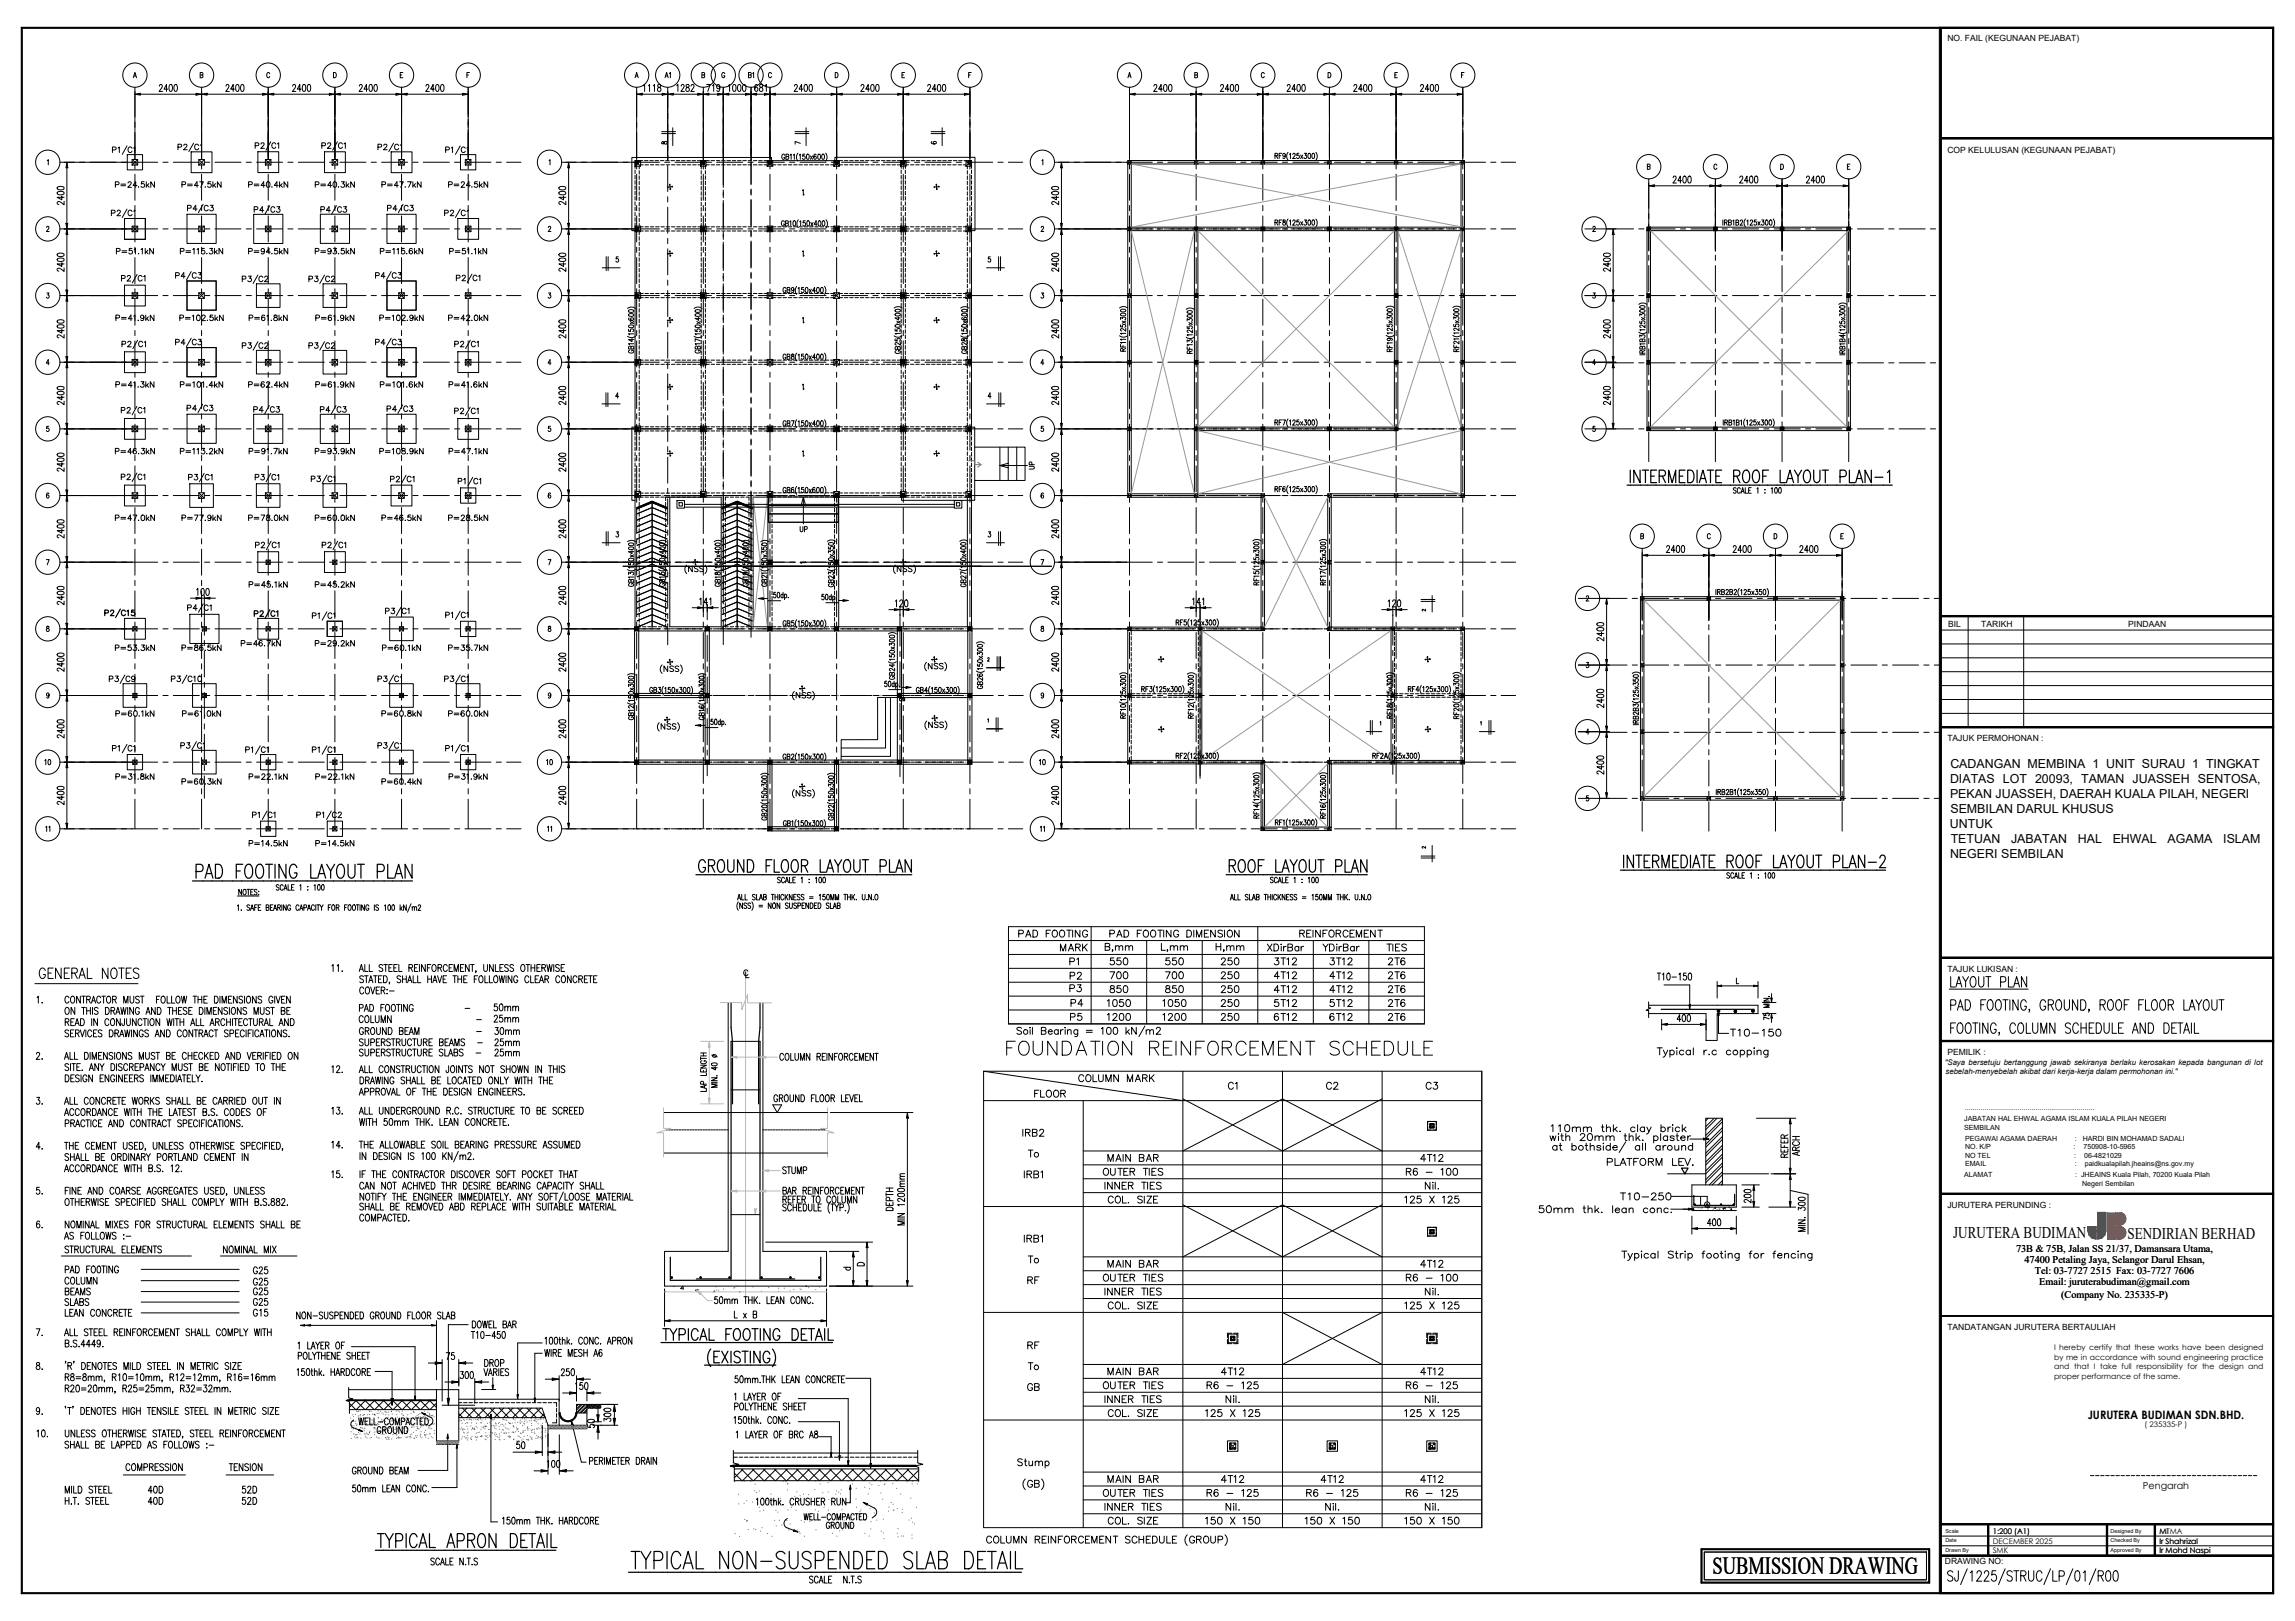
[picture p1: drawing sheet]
<svg xmlns="http://www.w3.org/2000/svg" width="841mm" height="594mm" viewBox="0 0 841 594" stroke-linecap="round" stroke-linejoin="round" font-family="sans-serif">
<defs><g id="words">
<text font-size="9" x="627.6" y="576.8">SUBMISSION DRAWING</text>
<g font-size="6">
<text x="715.8" y="453.8">JURUTERA BUDIMAN</text>
<text x="779.6" y="454.1">SENDIRIAN BERHAD</text>
</g>
<g font-size="4.5">
<text x="714.7" y="281.6">CADANGAN MEMBINA 1 UNIT SURAU 1 TINGKAT</text>
<text x="714.6" y="287.1">DIATAS LOT 20093, TAMAN JUASSEH SENTOSA,</text>
<text x="714.6" y="292.6">PEKAN JUASSEH, DAERAH KUALA PILAH, NEGERI</text>
<text x="714.7" y="298">SEMBILAN DARUL KHUSUS</text>
<text x="714.6" y="303.5">UNTUK</text>
<text x="714.8" y="309">TETUAN</text>
<text x="737" y="309">JABATAN</text>
<text x="761.4" y="309">HAL</text>
<text x="774.2" y="309">EHWAL</text>
<text x="794.3" y="309">AGAMA</text>
<text x="814.7" y="309">ISLAM</text>
<text x="714.6" y="314.4">NEGERI SEMBILAN</text>
</g>
<text font-size="4.3" x="765" y="519.9">JURUTERA BUDIMAN SDN.BHD.</text>
<g font-size="3.8">
<text x="738.8" y="458.9">73B &amp; 75B, Jalan SS 21/37, Damansara Utama,</text>
<text x="741.9" y="462.6">47400 Petaling Jaya, Selangor Darul Ehsan,</text>
<text x="745.7" y="466.8">Tel: 03-7727 2515 Fax: 03-7727 7606</text>
<text x="747.3" y="471">Email: juruterabudiman@gmail.com</text>
<text x="755.3" y="475.6">(Company No. 235335-P)</text>
</g>
<text font-size="3.5" x="785.2" y="545.7">Pengarah</text>
<g font-size="3.1">
<text x="713.6" y="15.2">NO. FAIL (KEGUNAAN PEJABAT)</text>
<text x="713.6" y="55.9">COP KELULUSAN (KEGUNAAN PEJABAT)</text>
<text x="713.9" y="229.9">BIL</text>
<text x="726.1" y="229.9">TARIKH</text>
<text x="779.9" y="229.9">PINDAAN</text>
<text x="713.6" y="271.7">TAJUK PERMOHONAN :</text>
<text x="713.6" y="356.1">TAJUK LUKISAN :</text>
<text x="713.6" y="386.7">PEMILIK :</text>
<text x="713.6" y="442.6">JURUTERA PERUNDING :</text>
<text x="713.6" y="487.4">TANDATANGAN JURUTERA BERTAULIAH</text>
<text x="712.7" y="573.3">DRAWING NO:</text>
</g>
<g font-size="2.8">
<text x="712.6" y="390.3">&quot;Saya bersetuju bertanggung jawab sekiranya berlaku kerosakan kepada bangunan di lot</text>
<text x="712.9" y="393.7">sebelah-menyebelah akibat dari kerja-kerja dalam permohonan ini.&quot;</text>
<text x="752.7" y="494.8">I hereby certify that these works have been designed</text>
<text x="752.7" y="498.3">by me in accordance with sound engineering practice</text>
<text x="752.8" y="501.8">and that I take full responsibility for the design and</text>
<text x="752.7" y="505.3">proper performance of the same.</text>
<text x="785.9" y="523.1">( 235335-P )</text>
<text x="730.2" y="562">1:200 (A1)</text>
<text x="791.3" y="562">MI</text>
<text x="791.3" y="562">MTMA</text>
<text x="730.2" y="565.8">DECEMBER 2025</text>
<text x="730.2" y="569">SMK</text>
<text x="791.3" y="565.8">Ir Shahrizal</text>
<text x="791.3" y="569">Ir Mohd Naspi</text>
</g>
<g font-size="2.6">
<text x="720" y="406.7">..................................................................</text>
<text x="719.8" y="411">JABATAN HAL EHWAL AGAMA ISLAM KUALA PILAH NEGERI</text>
<text x="719.7" y="414.1">SEMBILAN</text>
<text x="720.1" y="417.9">PEGAWAI AGAMA DAERAH</text>
<text x="760.3" y="417.9">:</text>
<text x="763.2" y="417.9">HARDI BIN MOHAMAD SADALI</text>
<text x="720.1" y="421.1">NO. K/P</text>
<text x="720.1" y="424.2">NO TEL</text>
<text x="759.9" y="421.1">:</text>
<text x="760.1" y="424.2">:</text>
<text x="763.5" y="421.1">750908-10-5965</text>
<text x="763.7" y="424.2">06-4821029</text>
<text x="719.8" y="431.5">ALAMAT</text>
<text x="720.1" y="427.4">EMAIL</text>
<text x="760.3" y="427.4">:</text>
<text x="760.4" y="431.5">: JHEAINS Kuala Pilah, 70200 Kuala Pilah</text>
<text x="763.9" y="427.4">paidkualapilah.jheains@ns.gov.my</text>
<text x="763" y="434.6">Negeri Sembilan</text>
</g>
<g font-size="2">
<text x="712.9" y="561.8">Scale</text>
<text x="773.4" y="561.7">Designed By</text>
<text x="712.9" y="565.1">Date</text>
<text x="712.9" y="568.8">Drawn By</text>
<text x="773.4" y="565.2">Checked By</text>
<text x="773.4" y="568.6">Approved By</text>
</g>
</g></defs>
<!-- layer: NOTE -->
<g fill="none" stroke="#000" stroke-width=".37">
<path d="M16.6 355.7a1.13 1.13 0 0 0-1.4-.9 1.13 1.13 0 0 0-.8 1.4v.9a1.15 1.15 0 0 0 1.1 1.5 1.15 1.15 0 0 0 1.1-1.5h-.7M17.6 356.6h1.2M19.5 354.7h-1.9v3.9h1.9M22.4 354.7v3.9l-2-3.9v3.9M23.6 356.6h1.1M25.5 354.7h-1.9v3.9h1.9M26.3 356.6l1.8-.2 .3-.6-.3-.9-1.8-.2v3.9M27.3 356.6l1.1 2M28.9 358.6l1.2-3.9 1.2 3.9M29.4 357.3h1.4M32 354.7v3.9h1.7M39.6 354.7v3.9l-2.1-3.9v3.9"/>
<path d="M41.2 354.9l.3-.2a1.65 1.65 0 0 1 1.4 2.4 1.2 1.2 0 0 1-1.2 1.5 1.2 1.2 0 0 1-1.1-1.5v-.9zM43.5 354.7h2M44.5 354.7v3.9M46.3 356.6h1.1M48.1 354.7h-1.8v3.9h1.8M50.9 355.3a1.01 1.01 0 0 0-1.3-.6 1.01 1.01 0 0 0-.6 1.3l1.6 .9a.95 .95 0 0 1 .3 1 .95 .95 0 0 1-.7 .7h-.6l-.8-.6M12.8 360.5h37.8M25.2 456.9l-.5-.3-.9 .3 .2 .7 1.2 .8v.4l-.5 .3-.9-.3M25.6 456.6h1.3M26.2 456.6v2.5M27.4 457.8l1.1-.1 .2-.4-.2-.6-1.1-.1v2.5M28.1 457.8l.6 1.3"/>
<path d="M29.4 456.6v1.8l.6 .7 .7-.3 .1-2.2M32.9 457.2a.76 .76 0 0 0-.9-.6 .76 .76 0 0 0-.5 1v.6a.76 .76 0 0 0 .5 .9 .76 .76 0 0 0 .9-.6M33.3 456.6h1.3M34 456.6v2.5M35.1 456.6v1.8l.6 .7 .7-.3 .1-2.2M37.3 457.8l1.1-.1 .2-.4-.2-.6-1.1-.1v2.5M37.9 457.8l.7 1.3M39 459.1l.8-2.5 .8 2.5M39.3 458.3h1M41.1 456.6v2.5h1.1M44.7 457.8h.8M46 456.6h-1.3v2.5h1.3"/>
<path d="M46.6 456.6v2.5h1.1M48.2 457.8h.8M49.5 456.6h-1.3v2.5h1.3M50.1 459.1v-2.5l.7 2.5 .8-2.5v2.5M52.4 457.8h.8M53.6 456.6h-1.2v2.5h1.2M55.6 456.6v2.5l-1.4-2.5v2.5M56.1 456.6h1.3M56.7 456.6v2.5M59.2 456.9l-.5-.3-.9 .3 .2 .7 1.2 .8v.4l-.5 .3-.9-.3M83.3 456.6v2.5l-1.4-2.5v2.5M84.3 456.7l.2-.1a1.31 1.31 0 0 1 1 1.3 1.31 1.31 0 0 1-1 1.2 1.68 1.68 0 0 1-.2-2.4z"/>
<path d="M86.2 459.1v-2.5l.7 2.5 .8-2.5v2.5M88.5 456.6v2.5M90.6 456.6v2.5l-1.3-2.5v2.5M91.1 459.1l.8-2.5 .8 2.5M91.4 458.3h1M93.1 456.6v2.5h1.2M96.8 459.1v-2.5l.8 2.5 .8-2.5v2.5M99.1 456.6v2.5M99.8 456.6l1.4 2.5M101.2 456.6l-1.4 2.5M22.5 460.2h47.6M51.8 473.3h35.8"/>
<path d="M51.8 465.1h35.8M51.8 469.3h35.8M51.8 477.1h35.8M80.8 460.2h28M94.3 472.5a.76 .76 0 0 0-.9-.6 .76 .76 0 0 0-.5 1v.6a.76 .76 0 0 0 .7 1 .76 .76 0 0 0 .7-1h-.5M94.3 464.8a.76 .76 0 0 0-.9-.6 .76 .76 0 0 0-.5 1v.6a.76 .76 0 0 0 .7 1 .76 .76 0 0 0 .7-1h-.5M94.3 469a.76 .76 0 0 0-.9-.6 .76 .76 0 0 0-.5 .9v.7a.76 .76 0 0 0 .7 .9 .76 .76 0 0 0 .7-.9h-.5M94.3 476.4a.76 .76 0 0 0-.9-.6 .76 .76 0 0 0-.5 1v.6a.76 .76 0 0 0 .7 1 .76 .76 0 0 0 .7-1h-.5M95 472.5l.4-.6h.4l.4 .5-.3 .9-1 1.2h1.4M95 464.8l.4-.6 .6 .2 .2 .3-.3 .9-1 1.2h1.4M95 469l.4-.6 .6 .1 .2 .4-.3 .8-1 1.2h1.4M95 476.4l.4-.6h.4l.4 .5-.3 .8-1 1.2h1.4"/>
<path d="M98 471.9h-1l-.1 1.1a.76 .76 0 0 1 1.1 .1 .76 .76 0 0 1-.1 1.1 .76 .76 0 0 1-1.1-.2M98 464.2h-1l-.1 1.1a.76 .76 0 0 1 1.1 .1 .76 .76 0 0 1-.1 1.1 .76 .76 0 0 1-1.1-.2M98 468.4h-1l-.1 1.1a.76 .76 0 0 1 1.1 0 .76 .76 0 0 1-.1 1.1 .76 .76 0 0 1-1.1-.2M98 475.8h-1l-.1 1.1a.76 .76 0 0 1 1.1 0 .76 .76 0 0 1-.1 1.1 .76 .76 0 0 1-1.1-.1M98 479.7h-1l-.1 1.1a.76 .76 0 0 1 1.1 .1 .76 .76 0 0 1-.1 1.1 .76 .76 0 0 1-1.1-.2M51.8 481.1h35.8M94.3 480.4a.76 .76 0 0 0-.9-.6 .76 .76 0 0 0-.5 .9v.6a.76 .76 0 0 0 .7 1 .76 .76 0 0 0 .7-1h-.5M95.2 480.2l.5-.5v2.6M47.6 537a.76 .76 0 0 0-.9-.6 .76 .76 0 0 0-.5 .9v.6a.76 .76 0 0 0 .5 1 .76 .76 0 0 0 .9-.6M48.6 536.5l.2-.1a1.31 1.31 0 0 1 1 1.2 1.31 1.31 0 0 1-1 1.3 1.68 1.68 0 0 1-.2-2.4zM50.4 538.9v-2.5l.8 2.5 .8-2.5v2.5M52.7 537.7l1.2-.1 .2-.4-.2-.7-1.2-.1v2.5"/>
<path d="M54.8 537.6l1.1-.1 .2-.4-.2-.6-1.1-.1v2.5M55.5 537.6l.6 1.3M56.8 537.6h.8M58.1 536.4h-1.3v2.5h1.3M59.9 536.7l-.5-.3-.9 .3 .2 .6 1.1 .6 .1 .6-.5 .4-.9-.4M61.8 536.7l-.4-.3-.9 .3 .2 .6 1 .6 .1 .6-.4 .4-.9-.4M62.5 536.4v2.5M63.6 536.5l.2-.1a1.31 1.31 0 0 1 1 1.2 1.31 1.31 0 0 1-1 1.3 1.68 1.68 0 0 1-.2-2.4zM66.8 536.4v2.5l-1.4-2.5v2.5M84 536.4h1.3M84.7 536.4v2.5M85.8 537.6h.8"/>
<path d="M87.1 536.4h-1.3v2.5h1.3M89 536.4v2.5l-1.4-2.5v2.5M91 536.7l-.4-.3-.9 .3 .2 .6 1.1 .9v.3l-.4 .4-.9-.4M91.7 536.4v2.5M92.8 536.5l.2-.1a1.31 1.31 0 0 1 1 1.2 1.31 1.31 0 0 1-1 1.3 1.68 1.68 0 0 1-.2-2.4zM96 536.4v2.5l-1.4-2.5v2.5M45.2 540.5h22.8M55.8 550.4h-1.5l1-1.7v2.6M55.8 546.3h-1.5l1-1.7v2.5M56.6 548.8l.4-.1a1.65 1.65 0 0 1 0 2.6h-.1a1.84 1.84 0 0 1-.3-2.5zM56.6 544.7l.4-.1a1.65 1.65 0 0 1 0 2.5h-.1a1.84 1.84 0 0 1-.3-2.4zM58.3 548.7a1.28 1.28 0 0 1 1.4 1.3 1.28 1.28 0 0 1-1.4 1.3z"/>
<path d="M58.3 544.6a1.28 1.28 0 0 1 1.4 1.3 1.28 1.28 0 0 1-1.4 1.2zM82.9 540.5h17.4M89.9 548.7h-1l-.1 1.1a.76 .76 0 0 1 1.1 .1 .76 .76 0 0 1-.1 1.1 .76 .76 0 0 1-1.1-.2M89.9 544.6h-1l-.1 1.1a.76 .76 0 0 1 1.1 0 .76 .76 0 0 1-.1 1.1 .76 .76 0 0 1-1.1-.1M90.8 549.3l.4-.6h.3l.4 .5-.3 .8-.9 1.3h1.3M90.8 545.2l.4-.6h.3l.4 .5-.3 .8-.9 1.2h1.3M92.7 548.7a1.28 1.28 0 0 1 1.4 1.3 1.28 1.28 0 0 1-1.4 1.3zM92.7 544.6a1.28 1.28 0 0 1 1.4 1.3 1.28 1.28 0 0 1-1.4 1.2z"/>
</g>
<!-- layer: 6 -->
<g fill="none" stroke="#000" stroke-width=".37">
<path d="M13.6 365.5l.4-.5v2.6M15.4 367.3v.3zM23.9 374.5l1.2-.1 .2-.4-.2-.6-1.2-.1v2.5M24.2 369.3l.2-.1a1.31 1.31 0 0 1 1 1.2 1.31 1.31 0 0 1-1 1.3 1.68 1.68 0 0 1-.2-2.4zM24.6 374.5l.7 1.3M25.2 377.8l-.5-.4-.9 .4 .2 .6 1.2 .8v.4l-.5 .3-.9-.3M25.3 365.7a.76 .76 0 0 0-1-.6 .76 .76 0 0 0-.5 .9v.6a.76 .76 0 0 0 .5 1 .76 .76 0 0 0 1-.6M25.8 378.6h.8M25.9 374.5h.8M26.2 365.2l.2-.2a1.31 1.31 0 0 1 1 1.3 1.31 1.31 0 0 1-1 1.3 1.68 1.68 0 0 1-.2-2.4zM27.1 377.4h-1.3v2.5h1.3M27.2 373.3h-1.3v2.5h1.3"/>
<path d="M27.4 369.2v2.5l-1.4-2.5v2.5M27.5 375.8l.8-2.5 .7 2.5M27.7 378.6l1.1-.1 .2-.4-.2-.6-1.1-.1v2.5M27.8 375h.9M28.3 378.6l.7 1.3M29.4 377.4l.8 2.5 .8-2.5M29.4 365v2.6l-1.3-2.6v2.6M29.5 373.3a1.28 1.28 0 0 1 1.4 1.3 1.28 1.28 0 0 1-1.4 1.2zM29.9 365h1.4M29.9 369.2h1.4M30.6 365v2.6M30.6 369.2v2.5"/>
<path d="M31.5 377.4v2.5M31.8 366.3l1.1-.2 .2-.3-.2-.6-1.1-.2v2.6M31.8 370.4h1.3M31.8 369.2v2.5M32.4 366.3l.7 1.3M33.1 369.2v2.5M33.5 367.6l.8-2.6 .8 2.6M33.6 378a.76 .76 0 0 0-.9-.6 .76 .76 0 0 0-.6 1v.6a.76 .76 0 0 0 .6 .9 .76 .76 0 0 0 .9-.6M33.6 373.3v2.5M33.8 366.7h1M33.9 369.2v2.5M34.3 378.6h.7"/>
<path d="M35.5 377.4h-1.2v2.5h1.2M35.7 373.3v2.5l-1.3-2.5v2.5M35.9 369.5l-.5-.3-.8 .3 .2 .6 1.1 .9v.4l-.5 .3-.8-.3M36.9 365.7a.76 .76 0 0 0-.9-.6 .76 .76 0 0 0-.6 .9v.6a.76 .76 0 0 0 .6 1 .76 .76 0 0 0 .9-.6M37.3 365h1.3M37.4 377.8l-.5-.4-.9 .4 .2 .6 1.2 .8v.4l-.5 .3-.9-.3M38 365v2.6M38.6 369.2a1.28 1.28 0 0 1 1.4 1.2 1.28 1.28 0 0 1-1.4 1.3zM39.4 365.2l.2-.2a1.31 1.31 0 0 1 1 1.3 1.31 1.31 0 0 1-1 1.3 1.68 1.68 0 0 1-.2-2.4zM39.9 373.9a.76 .76 0 0 0-.9-.6 .76 .76 0 0 0-.6 .9v.7a.76 .76 0 0 0 .6 .9 .76 .76 0 0 0 .9-.6M40.1 377.4a1.28 1.28 0 0 1 1.4 1.3 1.28 1.28 0 0 1-1.4 1.2zM40.7 370.4l1.1-.1 .2-.4-.2-.6-1.1-.1v2.5"/>
<path d="M40.9 373.4l.2-.1a1.31 1.31 0 0 1 1 1.3 1.31 1.31 0 0 1-1 1.2 1.68 1.68 0 0 1-.2-2.4zM41.3 366.3l1.1-.2 .2-.3-.2-.6-1.1-.2v2.6M41.3 370.4l.7 1.3M41.9 366.3l.7 1.3M42.1 378.6l1.2-.1 .2-.4-.2-.6-1.2-.1v2.5M42.4 371.7l.8-2.5 .8 2.5M42.7 370.9h1M42.8 378.6l.7 1.3M43.8 379.9l.8-2.5 .8 2.5M44.1 373.3v2.5l-1.4-2.5v2.5M44.1 379.1h1M44.3 369.2l.4 2.5 .5-2.5 .5 2.5 .5-2.5"/>
<path d="M45.3 367.6v-2.6l.8 2.6 .8-2.6v2.6M45.6 373.3l-.2 2.4h-.6l-.1-.7M45.7 377.4l.5 2.5 .5-2.5 .4 2.5 .5-2.5M46.4 373.3v1.8l.6 .7 .7-.3 .1-2.2M46.8 369.2v2.5M47.7 365v1.8l.5 .8 .7-.4 .1-2.2M48.2 377.4v2.5M48.9 369.2v2.5l-1.3-2.5v2.5M49.9 373.3v2.5l-1.4-2.5v2.5M50.3 377.4v2.5l-1.3-2.5v2.5M51.1 365.4l-.5-.4-.9 .4 .2 .6 1.1 .6 .1 .6-.5 .4-.9-.4M51.1 369.8a.76 .76 0 0 0-1-.6 .76 .76 0 0 0-.5 .9v.6a.76 .76 0 0 0 .7 1 .76 .76 0 0 0 .8-1h-.5"/>
<path d="M51.4 365h1.4M52 373.9a.76 .76 0 0 0-.9-.6 .76 .76 0 0 0-.5 .9v.7a.76 .76 0 0 0 .5 .9 .76 .76 0 0 0 .9-.6M52.1 365v2.6M52.4 373.3h1.4M52.5 378a.76 .76 0 0 0-.9-.6 .76 .76 0 0 0-.6 1v.6a.76 .76 0 0 0 .7 1 .76 .76 0 0 0 .8-1h-.5M53.1 373.3v2.5M53.5 371.7l.8-2.5 .7 2.5M53.8 370.9h.9M54.3 373.3v2.5M54.4 377.8l-.5-.4-.9 .4 .3 .6 1.1 .8v.4l-.5 .3-.9-.3M55.3 373.4l.2-.1a1.31 1.31 0 0 1 1 1.3 1.31 1.31 0 0 1-1 1.2 1.68 1.68 0 0 1-.2-2.4zM56.8 379.9l.8-2.5 .8 2.5"/>
<path d="M56.9 369.2v2.5l-1.4-2.5v2.5M57.1 379.1h1M57.3 366.3h.8M57.6 369.2a1.28 1.28 0 0 1 1.5 1.2 1.28 1.28 0 0 1-1.5 1.3zM58.5 373.3v2.5l-1.3-2.5v2.5M58.6 365h-1.3v2.6M59.4 365.2l.2-.2a1.31 1.31 0 0 1 1 1.3 1.31 1.31 0 0 1-1 1.3 1.68 1.68 0 0 1-.2-2.4zM60.2 377.4v2.5l-1.3-2.5v2.5M61 377.4a1.28 1.28 0 0 1 1.4 1.3 1.28 1.28 0 0 1-1.4 1.2zM61.2 373.3l.4 2.5 .5-2.5 .5 2.5 .5-2.5M61.2 365v2.6h1.2M61.4 369.2h1.4"/>
<path d="M62.1 369.2v2.5M62.9 365v2.6h1.1M63.3 370.4h1.3M63.3 369.2v2.5M63.7 373.3v2.5M64.1 373.3h1.4M64.6 369.2v2.5M64.8 365.2l.2-.2a1.31 1.31 0 0 1 1 1.3 1.31 1.31 0 0 1-1 1.3 1.68 1.68 0 0 1-.2-2.4zM64.8 373.3v2.5M65.4 370.4h.8M66 374.5h1.3M66 373.3v2.5"/>
<path d="M66.4 378a.76 .76 0 0 0-.9-.6 .76 .76 0 0 0-.5 1v.6a.76 .76 0 0 0 .5 .9 .76 .76 0 0 0 .9-.6M66.5 365l.5 2.6 .4-2.6 .5 2.6 .5-2.6M66.7 369.2h-1.3v2.5h1.3M67.3 373.3v2.5M67.4 377.5l.2-.1a1.31 1.31 0 0 1 1 1.3 1.31 1.31 0 0 1-1 1.2 1.68 1.68 0 0 1-.2-2.4zM68.5 369.5l-.5-.3-.9 .3 .2 .6 1.2 .9v.4l-.5 .3-.9-.3M69.2 370.4h.7M69.9 375.8l.7-2.5 .8 2.5M70.1 375h1M70.4 369.2h-1.2v2.5h1.2M70.6 377.4v2.5l-1.3-2.5v2.5M70.7 365h1.4"/>
<path d="M71.1 377.4h1.3M71.4 365v2.6M71.8 377.4v2.5M71.9 373.3v2.5h1.2M72.6 366.3h1.3M72.6 365v2.6M72.9 378.6l1.2-.1 .2-.4-.2-.6-1.2-.1v2.5M73 369.2a1.28 1.28 0 0 1 1.4 1.2 1.28 1.28 0 0 1-1.4 1.3zM73.5 373.3v2.5h1.2M73.6 378.6l.7 1.3M73.9 365v2.6M74.7 379.9l.8-2.5 .7 2.5"/>
<path d="M74.7 366.3h.8M75 379.1h.9M75.1 369.2v2.5M75.8 371.7v-2.5l.8 2.5 .8-2.5v2.5M76 365h-1.3v2.6h1.3M76.9 375.8l.8-2.5 .8 2.5M77.2 375h1M78.1 378a.76 .76 0 0 0-.9-.6 .76 .76 0 0 0-.6 1v.6a.76 .76 0 0 0 .6 .9 .76 .76 0 0 0 .9-.6M78.2 370.4h.7M78.5 377.4h1.3M78.6 365a1.28 1.28 0 0 1 1.4 1.3 1.28 1.28 0 0 1-1.4 1.3zM79 374.5l1.1-.1 .2-.4-.2-.6-1.1-.1v2.5"/>
<path d="M79.1 377.4v2.5M79.4 369.2h-1.2v2.5h1.2M79.7 374.5l.6 1.3M80.6 365v2.6M81.4 369.2v2.5l-1.4-2.5v2.5M81.4 367.6v-2.6l.8 2.6 .7-2.6v2.6M82.4 373.9a.76 .76 0 0 0-.9-.6 .76 .76 0 0 0-.6 .9v.7a.76 .76 0 0 0 .6 .9 .76 .76 0 0 0 .9-.6M83.1 374.5h1.3M83.1 373.3v2.5M83.4 369.5l-.5-.3-.9 .3 .2 .6 1.2 .9v.4l-.5 .3-.9-.3M83.6 377.8l-.5-.4-.9 .4 .2 .6 1.2 .8v.4l-.5 .3-.9-.3M83.7 366.3h.8"/>
<path d="M84.1 369.2v2.5M84.3 378.7l1.1-.1 .2-.4-.2-.7-1.1-.1v2.5M84.4 373.3v2.5M85 365h-1.3v2.6h1.3M85.1 369.3l.2-.1a1.31 1.31 0 0 1 1 1.2 1.31 1.31 0 0 1-1 1.3 1.68 1.68 0 0 1-.2-2.4zM85.2 373.3v2.5M85.7 373.3h1.3M86.3 378.6h.8M86.3 373.3v2.5M86.9 365v2.6l-1.4-2.6v2.6M87.5 374.5h.8M87.6 377.4h-1.3v2.5h1.3"/>
<path d="M88.3 369.2v2.5l-1.3-2.5v2.5M88.8 373.3h-1.3v2.5h1.3M88.9 365.4l-.5-.4-.8 .4 .2 .6 1.1 .8v.4l-.5 .4-.8-.4M89.5 378a.76 .76 0 0 0-.9-.6 .76 .76 0 0 0-.6 1v.6a.76 .76 0 0 0 .6 .9 .76 .76 0 0 0 .9-.6M89.6 365v2.6M90.2 377.4v2.5M90.4 369.5l-.5-.3-.9 .3 .2 .6 1.2 .9v.4l-.5 .3-.9-.3M90.7 365.2l.2-.2a1.31 1.31 0 0 1 1 1.3 1.31 1.31 0 0 1-1 1.3 1.68 1.68 0 0 1-.2-2.4zM90.7 373.9a.76 .76 0 0 0-.9-.6 .76 .76 0 0 0-.6 .9v.7a.76 .76 0 0 0 .6 .9 .76 .76 0 0 0 .9-.6M91 378.6h.7M91.1 373.3h1.3M91.8 373.3v2.5"/>
<path d="M92.2 377.4h-1.2v2.5M92.7 377.4v2.5M92.9 373.3v1.8l.6 .7 .7-.3 .1-2.2M93.1 371.7v-2.5l.8 2.5 .7-2.5v2.5M93.9 365v2.6l-1.4-2.6v2.6M94.8 378a.76 .76 0 0 0-.9-.6 .76 .76 0 0 0-.5 1v.6a.76 .76 0 0 0 .5 .9 .76 .76 0 0 0 .9-.6M95.1 374.5l1.1-.1 .2-.4-.2-.6-1.1-.1v2.5M95.2 379.9l.8-2.5 .8 2.5M95.4 369.2v1.8l.6 .7 .7-.3 .1-2.2M95.5 379.1h1M95.7 374.5l.7 1.3M95.9 365.4l-.5-.4-.8 .4 .2 .6 1.1 .8v.4l-.5 .4-.8-.4"/>
<path d="M96.8 375.8l.8-2.5 .8 2.5M97 377.4h1.3M97.1 375h1M97.6 377.4v2.5M98.8 369.5l-.5-.3-.9 .3 .2 .6 1.1 .6 .1 .7-.5 .3-.9-.3M98.8 377.4v2.5M98.8 373.3v2.5h1.2M99.2 369.2h1.3M99.9 377.5l.2-.1a1.31 1.31 0 0 1 1 1.3 1.31 1.31 0 0 1-1 1.2 1.68 1.68 0 0 1-.2-2.4zM99.9 369.2v2.5M100 365.7a.76 .76 0 0 0-.9-.6 .76 .76 0 0 0-.6 .9v.6a.76 .76 0 0 0 .8 1 .76 .76 0 0 0 .7-1h-.5M100.7 365v2.6"/>
<path d="M101.1 365l.8 2.6 .8-2.6M102.2 375.8l.8-2.5 .8 2.5M102.5 375h1M103.1 370.4l1.1-.1 .2-.4-.2-.6-1.1-.1v2.5l1.2-.2 .1-.6-.5-.5M103.1 377.4v2.5l-1.4-2.5v2.5M103.2 366.3h.8M104.4 365h-1.2v2.6h1.2M105.1 370.4h.8M105.1 377.8l-.5-.4-.8 .4 .2 .6 1.1 .8v.4l-.5 .3-.8-.3M105.6 373.3v2.5l-1.3-2.5v2.5M105.9 379.7v.2zM106.4 369.2h-1.3v2.5h1.3"/>
<path d="M106.4 365v2.6l-1.4-2.6v2.6M106.4 373.3a1.28 1.28 0 0 1 1.4 1.3 1.28 1.28 0 0 1-1.4 1.2zM13.4 386.3l.4-.7h.3l.4 .5-.3 .9-.9 1.2h1.3M15.4 387.9v.3zM23.6 388.2l.8-2.6 .8 2.6M23.9 393.9a1.28 1.28 0 0 1 1.4 1.3 1.28 1.28 0 0 1-1.4 1.2zM23.9 387.3h1M25.2 390.1l-.5-.3-.9 .3 .2 .6 1.2 .9v.3l-.5 .4-.9-.4M25.7 385.6v2.6h1.1M25.8 389.8v2.5M25.9 395.1h.8M26.3 389.8h1.4"/>
<path d="M27 389.8v2.5M27.2 393.9h-1.3v2.5h1.3M27.3 385.6v2.6h1.2M28.2 391h.7M29 394.2l-.5-.3-.8 .3 .2 .6 1.1 .9v.4l-.5 .3-.8-.3M29.4 389.8h-1.2v2.5h1.2M29.7 393.9v2.5M30.1 392v.3zM31 385.6a1.28 1.28 0 0 1 1.4 1.3 1.28 1.28 0 0 1-1.4 1.3zM31.8 394.5a.76 .76 0 0 0-.9-.6 .76 .76 0 0 0-.5 .9v.7a.76 .76 0 0 0 .7 .9 .76 .76 0 0 0 .7-.9h-.4M32.7 392.3l.8-2.5 .8 2.5M33 391.5h1"/>
<path d="M33 385.6v2.6M33.8 388.2v-2.6l.8 2.6 .7-2.6v2.6M33.9 393.9v2.5l-1.4-2.5v2.5M36.1 389.8v2.5l-1.3-2.5v2.5M36.1 386.9h.8M36.6 389.8l.8 1.2 .8-1.2M36.7 395.1h.8M37.4 385.6h-1.3v2.6h1.3M37.4 391v1.3M37.9 393.9h-1.2v2.5h1.2M39.3 385.6v2.6l-1.4-2.6v2.6M39.9 393.9v2.5l-1.4-2.5v2.5"/>
<path d="M40.7 389.8a1.28 1.28 0 0 1 1.4 1.2 1.28 1.28 0 0 1-1.4 1.3zM41.3 386l-.4-.4-.9 .4 .2 .6 1.1 .8v.4l-.4 .4-.9-.4M42 394.5a.76 .76 0 0 0-.9-.6 .76 .76 0 0 0-.5 .9v.7a.76 .76 0 0 0 .7 .9 .76 .76 0 0 0 .7-.9h-.5M42 385.6v2.6M42.7 393.9v2.5M42.7 389.8v2.5M43.1 385.8l.2-.2a1.31 1.31 0 0 1 1 1.3 1.31 1.31 0 0 1-1 1.3 1.68 1.68 0 0 1-.2-2.4zM44.7 390.1l-.4-.3-.9 .3 .2 .6 1.1 .9v.3l-.4 .4-.9-.4M44.8 393.9v2.5l-1.3-2.5v2.5M45.6 395.1h.8M46.3 385.6v2.6l-1.4-2.6v2.6M46.8 390.4a.76 .76 0 0 0-.9-.6 .76 .76 0 0 0-.6 .9v.6a.76 .76 0 0 0 .6 1 .76 .76 0 0 0 .9-.6"/>
<path d="M46.9 393.9h-1.3v2.5h1.3M47.4 395.1h.8M47.5 391l1.1-.1 .2-.4-.2-.6-1.1-.1v2.5M48.1 391l.7 1.3M48.3 386l-.5-.4-.8 .4 .2 .6 1 .6 .1 .6-.5 .4-.8-.4M48.7 393.9h-1.3v2.5h1.3M49.3 395.1l1.1-.1 .2-.4-.2-.6-1.1-.1v2.5M49.5 391h.8M49.9 395.1l.7 1.3M50.7 389.8h-1.2v2.5h1.2M51 388.2v-2.6l.8 2.6 .8-2.6v2.6M51.3 391.1l1.2-.1 .2-.4-.2-.7-1.2-.1v2.5"/>
<path d="M52.6 394.2l-.5-.3-.9 .3 .2 .6 1.1 .7 .1 .6-.5 .3-.9-.3M53.1 392.3l.7-2.5 .8 2.5M53.4 385.6v1.8l.5 .8 .7-.4 .1-2.2M53.4 391.5h.9M55.3 393.9v2.5M56 396.4v-2.5l.8 2.5 .8-2.5v2.5M56.5 389.8v2.5l-1.4-2.5v2.5M56.8 386l-.5-.4-.9 .4 .2 .6 1.2 .8v.4l-.5 .4-.9-.4M57.1 385.6h1.4M57.8 385.6v2.6M58.4 396.4v-2.5l.7 2.5 .8-2.5v2.5M58.6 390.4a.76 .76 0 0 0-.9-.6 .76 .76 0 0 0-.6 .9v.6a.76 .76 0 0 0 .6 1 .76 .76 0 0 0 .9-.6"/>
<path d="M59 389.8l.8 1.2 .7-1.2M59.8 391v1.3M60.7 395.1h.8M61 386.9l1.2-.2 .2-.3-.2-.6-1.2-.2v2.6l1.3-.3 .1-.6-.5-.4M61.9 393.9h-1.2v2.5h1.2M62.5 393.9a1.28 1.28 0 0 1 1.4 1.3 1.28 1.28 0 0 1-1.4 1.2zM63 386.9h.8M63.1 392.3v-2.5l.7 2.5 .8-2.5v2.5M64.3 385.6h-1.3v2.6h1.3M64.6 393.9v2.5M65 396.4l.8-2.5 .8 2.5M65.3 395.6h1"/>
<path d="M65.4 389.8v1.8l.6 .7 .6-.4 .1-2.1M66.8 393.9h1.3M67.5 393.9v2.5M68.3 386.3a.76 .76 0 0 0-.9-.7 .76 .76 0 0 0-.6 1v.6a.76 .76 0 0 0 .6 1 .76 .76 0 0 0 .9-.6M68.6 395.1h.8M68.8 390.1l-.5-.3-.9 .3 .2 .6 1.2 .9v.3l-.5 .4-.9-.4M68.9 386.9h1.4M68.9 385.6v2.6M69.2 389.8h1.3M69.8 389.8v2.5M69.9 393.9h-1.3v2.5h1.3M70.3 385.6v2.6"/>
<path d="M70.5 393.9v2.5h1.1M71.1 386.9h.8M71.8 393.9l.8 1.2 .8-1.2M72.3 385.6h-1.2v2.6h1.2M72.6 395.1v1.3M73 391l1.2-.1 .2-.4-.2-.6-1.2-.1v2.5l1.3-.3 .1-.5-.5-.5M74 396.2v.2zM74.3 386.3a.76 .76 0 0 0-.9-.7 .76 .76 0 0 0-.6 1v.6a.76 .76 0 0 0 .6 1 .76 .76 0 0 0 .9-.6M75 385.6v2.6M75.1 391h.7M75.4 386.7l.9 1.5M76.3 385.6l-1.3 1.7"/>
<path d="M76.3 389.8h-1.2v2.5h1.2M77 386.9h.8M78.2 385.6h-1.2v2.6h1.2M78.8 385.6a1.28 1.28 0 0 1 1.4 1.3 1.28 1.28 0 0 1-1.4 1.3zM80.3 389.8v2.5l-1.4-2.5v2.5M81.4 389.9l.2-.1a1.31 1.31 0 0 1 1 1.2 1.31 1.31 0 0 1-1 1.3 1.68 1.68 0 0 1-.2-2.4zM82.6 388.2l.8-2.6 .8 2.6M82.9 387.3h1M82.9 389.8h1.4M83.6 389.8v2.5M84.8 389.8v2.5M85.5 391h.8"/>
<path d="M86 385.6v2.6l-1.4-2.6v2.6M86.8 385.6a1.28 1.28 0 0 1 1.4 1.3 1.28 1.28 0 0 1-1.4 1.3zM86.8 389.8h-1.3v2.5M87.3 389.8v2.5M88.1 391h.7M89.3 389.8h-1.2v2.5h1.2M89.9 389.8a1.28 1.28 0 0 1 1.4 1.2 1.28 1.28 0 0 1-1.4 1.3zM90.6 385.6l.7 2.6 .8-2.6M92.6 386.9h.8M93.7 389.8h1.3M93.9 385.6h-1.3v2.6h1.3M94.3 389.8v2.5"/>
<path d="M94.4 386.9l1.2-.2 .2-.3-.2-.6-1.2-.2v2.6M95.1 386.9l.7 1.3M95.8 389.9l.2-.1a1.31 1.31 0 0 1 1 1.2 1.31 1.31 0 0 1-1 1.3 1.68 1.68 0 0 1-.2-2.4zM96.5 385.6v2.6M97.2 386.9h.8M98.5 385.6h-1.3v2.6M99 385.6v2.6M99.4 389.8h1.3M99.8 386.9h.7M100.1 389.8v2.5M101 385.6h-1.2v2.6h1.2M101.2 391h1.4"/>
<path d="M101.2 389.8v2.5M101.6 385.6a1.28 1.28 0 0 1 1.4 1.3 1.28 1.28 0 0 1-1.4 1.3zM102.6 389.8v2.5M103.4 391h.7M104.6 389.8h-1.2v2.5h1.2M106 385.8l.2-.2a1.31 1.31 0 0 1 .9 1.3 1.31 1.31 0 0 1-.9 1.3 1.68 1.68 0 0 1-.2-2.4zM109.2 385.6v2.6l-1.4-2.6v2.6M13.5 402.1h1l-.5 1a.75 .75 0 0 1 .6 1.1 .75 .75 0 0 1-1.3 0M15.4 404.4v.3zM23.6 404.7l.8-2.6 .8 2.6M23.6 408.8l.8-2.6 .8 2.6M23.6 418.6h1.4"/>
<path d="M23.9 411.7l1.2-.1 .2-.4-.2-.7-1.2-.1v2.5M23.9 403.8h1M23.9 407.9h1M24.3 418.6v2.5M25.4 418.6v2.5M25.4 419.8h1.4M25.7 402.1v2.6h1.1M25.9 411.6l1.2-.1 .2-.4-.2-.6-1.2-.1v2.5M26.6 411.6l.7 1.3M26.8 418.6v2.5M27 406.8a.76 .76 0 0 0-.9-.6 .76 .76 0 0 0-.5 1v.6a.76 .76 0 0 0 .5 1 .76 .76 0 0 0 .9-.6M27.3 402.1v2.6h1.2"/>
<path d="M27.6 419.8h.8M27.7 412.9l.8-2.5 .7 2.5M28 412.1h.9M28.8 418.6h-1.2v2.5h1.2M29.1 406.8a.76 .76 0 0 0-1-.6 .76 .76 0 0 0-.5 1v.6a.76 .76 0 0 0 .5 1 .76 .76 0 0 0 1-.6M30 406.4l.2-.2a1.31 1.31 0 0 1 1 1.3 1.31 1.31 0 0 1-1 1.3 1.68 1.68 0 0 1-.2-2.4zM31.1 411a.76 .76 0 0 0-.9-.6 .76 .76 0 0 0-.6 .9v.6a.76 .76 0 0 0 .6 1 .76 .76 0 0 0 .9-.6M31.5 410.4h1.3M31.9 407.5l1.1-.2 .2-.3-.2-.6-1.1-.2v2.6M32.1 410.4v2.5M32.3 402.7a.76 .76 0 0 0-.9-.6 .76 .76 0 0 0-.5 1v.6a.76 .76 0 0 0 .5 1 .76 .76 0 0 0 .9-.6M32.5 407.5l.7 1.3"/>
<path d="M32.8 419.2a.76 .76 0 0 0-.9-.6 .76 .76 0 0 0-.5 1v.6a.76 .76 0 0 0 .5 .9 .76 .76 0 0 0 .9-.6M33.3 402.2l.2-.1a1.31 1.31 0 0 1 1 1.3 1.31 1.31 0 0 1-1 1.3 1.68 1.68 0 0 1-.2-2.5zM33.3 410.4v2.5M33.5 419.8h.8M33.9 406.2a1.28 1.28 0 0 1 1.4 1.3 1.28 1.28 0 0 1-1.4 1.3zM34.8 418.6h-1.3v2.5h1.3M35.4 411a.76 .76 0 0 0-.9-.6 .76 .76 0 0 0-.5 .9v.6a.76 .76 0 0 0 .5 1 .76 .76 0 0 0 .9-.6M35.6 408.8l.8-2.6 .8 2.6M35.9 407.9h1M36.1 411.6h.8M36.5 402.1v2.6l-1.3-2.6v2.6M37.4 410.4h-1.3v2.5h1.3"/>
<path d="M37.6 419.8h.8M38.7 402.7a.76 .76 0 0 0-1-.6 .76 .76 0 0 0-.5 1v.6a.76 .76 0 0 0 .5 1 .76 .76 0 0 0 1-.6M38.9 418.6h-1.3v2.5h1.3M39 406.2v2.6l-1.3-2.6v2.6M39.3 403.3l1.2-.1 .2-.3-.2-.7-1.2-.1v2.6M39.7 412.9l.8-2.5 .7 2.5M40 412.1h1M40 403.3l.7 1.4M40.8 418.6v2.5l-1.3-2.5v2.5M41.2 406.8a.76 .76 0 0 0-.9-.6 .76 .76 0 0 0-.6 1v.6a.76 .76 0 0 0 .6 1 .76 .76 0 0 0 .9-.6M41.3 418.6h1.4M41.4 403.3h.7"/>
<path d="M41.9 407.5h.7M42 418.6v2.5M42.6 402.1h-1.2v2.6h1.2M42.9 402.1h1.4M43.1 410.4v2.5l-1.4-2.5v2.5M43.1 406.2h-1.2v2.6h1.2M43.6 402.1v2.6M43.9 410.4a1.28 1.28 0 0 1 1.4 1.2 1.28 1.28 0 0 1-1.4 1.3zM44.7 403.3h.8M45.2 418.6v1.8l.6 .7 .7-.3 .1-2.2M45.5 406.2l.5 2.6 .5-2.6 .5 2.6 .5-2.6M46 402.1h-1.3v2.6h1.3"/>
<path d="M48 406.2v2.6M48.4 402.1l.5 2.6 .5-2.6 .5 2.6 .5-2.6M48.5 406.2h1.4M48.6 419l-.5-.4-.9 .4 .2 .6 1.2 .8v.4l-.5 .3-.9-.3M49.2 406.2v2.6M49.3 419.8h.7M49.3 411a.76 .76 0 0 0-.9-.6 .76 .76 0 0 0-.6 .9v.6a.76 .76 0 0 0 .6 1 .76 .76 0 0 0 .9-.6M50.3 410.5l.2-.1a1.31 1.31 0 0 1 1 1.2 1.31 1.31 0 0 1-1 1.3 1.68 1.68 0 0 1-.2-2.4zM50.4 406.2v2.6M50.4 407.5h1.3M50.5 418.6h-1.2v2.5h1.2M51.1 418.6a1.28 1.28 0 0 1 1.4 1.3 1.28 1.28 0 0 1-1.4 1.2z"/>
<path d="M51.2 402.2l.2-.1a1.31 1.31 0 0 1 1 1.3 1.31 1.31 0 0 1-1 1.3 1.68 1.68 0 0 1-.2-2.5zM51.7 406.2v2.6M53.1 403.3l1.1-.1 .2-.3-.2-.7-1.1-.1v2.6M53.5 410.4v2.5l-1.4-2.5v2.5M53.7 403.3l.7 1.4M54 410.4h1.3M54.3 406.2h1.3M54.6 410.4v2.5M54.9 406.2v2.6M55.1 402.1v2.6M55.6 403.2l.9 1.5M55.8 411.6l1.2-.1 .2-.4-.2-.6-1.2-.1v2.5"/>
<path d="M56.1 407.5h1.3M56.1 406.2v2.6M56.1 418.6v1.8l.6 .7 .7-.3 .1-2.2M56.5 402.1l-1.4 1.7M56.5 411.6l.7 1.3M57.4 406.2v2.6M57.5 412.9l.8-2.5 .8 2.5M57.8 412.1h1M58.2 407.5h.8M58.4 402.5l-.5-.4-.9 .4 .2 .6 1.2 .8v.4l-.5 .4-.9-.4M59.5 406.2h-1.3v2.6h1.3M59.6 418.6v2.5l-1.3-2.5v2.5"/>
<path d="M60.4 418.6v2.5h1.2M60.9 411a.76 .76 0 0 0-.9-.6 .76 .76 0 0 0-.5 .9v.6a.76 .76 0 0 0 .5 1 .76 .76 0 0 0 .9-.6M61.3 410.4h1.4M62 410.4v2.5M62.1 419.8h.7M62.1 406.2v2.6h1.1M62.4 402.5l-.5-.4-.9 .4 .2 .6 1.2 .8v.4l-.5 .4-.9-.4M63 403.3h1.4M63 402.1v2.6M63.3 418.6h-1.2v2.5h1.2M63.5 408.8l.7-2.6 .8 2.6M63.7 407.9h1"/>
<path d="M64.4 402.1v2.6M64.9 404.7l.8-2.6 .7 2.6M65.2 419l-.5-.4-.9 .4 .2 .6 1.2 .8v.4l-.5 .3-.9-.3M65.2 403.8h1M65.2 406.2h1.3M65.9 406.2v2.6M66.5 410.7l-.5-.3-.9 .3 .2 .6 1.2 .9v.3l-.5 .4-.9-.4M66.9 402.1v2.6h1.2M67 407.5h.8M67.1 419l-.5-.4-.9 .4 .2 .6 1.2 .8v.4l-.5 .3-.9-.3M67.1 411.7l1.2-.1 .2-.4-.2-.7-1.2-.1v2.5M68.3 406.2h-1.3v2.6h1.3"/>
<path d="M68.6 402.1v2.6h1.1M69.2 411.6h.7M70.1 418.7l.2-.1a1.31 1.31 0 0 1 1 1.3 1.31 1.31 0 0 1-1 1.2 1.68 1.68 0 0 1-.2-2.4zM70.1 406.6l-.5-.4-.8 .4 .2 .6 1 .6 .1 .6-.5 .4-.8-.4M70.4 410.4h-1.2v2.5h1.2M70.5 406.2h1.4M71.2 406.2v2.6M71.7 418.6h1.3M72.3 403.3l1.1-.1 .2-.3-.2-.7-1.1-.1v2.6l1.2-.3 .1-.6-.5-.5M72.3 418.6v2.5M72.4 411a.76 .76 0 0 0-1-.6 .76 .76 0 0 0-.5 .9v.6a.76 .76 0 0 0 .5 1 .76 .76 0 0 0 1-.6M73 410.4v2.5"/>
<path d="M73.5 419.8h1.3M73.5 418.6v2.5M73.8 411.6h.8M74.3 403.3h.8M74.4 407.5l1.1-.2 .2-.3-.2-.6-1.1-.2v2.6l1.2-.3 .1-.6-.4-.4M74.8 418.6v2.5M75.1 410.4h-1.3v2.5M75.6 402.1h-1.3v2.6h1.3M75.6 410.4v2.5M75.6 419.8h.8M76.5 408.5v.3zM76.9 418.6h-1.3v2.5h1.3"/>
<path d="M77.5 419.8l1.1-.1 .2-.4-.2-.6-1.1-.1v2.5M77.7 411a.76 .76 0 0 0-.9-.6 .76 .76 0 0 0-.6 .9v.6a.76 .76 0 0 0 .6 1 .76 .76 0 0 0 .9-.6M78.1 412.9l.8-2.5 .7 2.5M78.1 419.8l.7 1.3M78.4 412.1h.9M78.7 406.6l-.5-.4-.9 .4 .2 .6 1.2 .8v.4l-.5 .4-.9-.4M79.3 418.6l.5 2.5 .5-2.5 .5 2.5 .4-2.5M79.4 408.5v.3zM79.5 402.7a.76 .76 0 0 0-.9-.6 .76 .76 0 0 0-.5 1v.6a.76 .76 0 0 0 .5 1 .76 .76 0 0 0 .9-.6M79.8 410.4h1.4M79.9 404.7l.8-2.6 .8 2.6M80.2 403.8h1"/>
<path d="M80.5 410.4v2.5M81.7 410.4v2.5M81.8 418.6v2.5M82 403.3l1.1-.1 .2-.3-.2-.7-1.1-.1v2.6M82.6 403.3l.7 1.4M82.7 410.5l.2-.1a1.31 1.31 0 0 1 1 1.2 1.31 1.31 0 0 1-1 1.3 1.68 1.68 0 0 1-.2-2.4zM83.7 406.8a.76 .76 0 0 0-.9-.6 .76 .76 0 0 0-.6 1v.6a.76 .76 0 0 0 .6 1 .76 .76 0 0 0 .9-.6M83.8 419l-.4-.4-.9 .4 .2 .6 1.1 .8v.4l-.4 .3-.9-.3M84 403.3l1.1-.1 .3-.3-.3-.7-1.1-.1v2.6M84.5 419.8h.8M84.7 406.4l.2-.2a1.31 1.31 0 0 1 1 1.3 1.31 1.31 0 0 1-1 1.3 1.68 1.68 0 0 1-.2-2.4zM84.7 403.3l.7 1.4"/>
<path d="M85.8 418.6h-1.3v2.5h1.3M85.9 410.4v2.5l-1.3-2.5v2.5M86 402.1v2.6M86.5 406.2a1.28 1.28 0 0 1 1.4 1.3 1.28 1.28 0 0 1-1.4 1.3zM86.8 403.3h.8M88 410.7l-.5-.3-.9 .3 .2 .6 1.2 .9v.3l-.5 .4-.9-.4M88.1 402.1h-1.3v2.6h1.3M88.5 407.5h.8M88.6 402.1a1.28 1.28 0 0 1 1.4 1.3 1.28 1.28 0 0 1-1.4 1.3zM88.8 412.6v.3zM89.6 419l-.4-.4-.9 .4 .2 .6 1.1 .8v.4l-.4 .3-.9-.3M89.8 406.2h-1.3v2.6h1.3"/>
<path d="M90.3 419.9l1.2-.1 .2-.4-.2-.7-1.2-.1v2.5M91.6 406.6l-.4-.4-.9 .4 .2 .6 1 .6 .1 .6-.4 .4-.9-.4M92.4 419.8h.7M93 402.2l.2-.1a1.31 1.31 0 0 1 1 1.3 1.31 1.31 0 0 1-1 1.3 1.68 1.68 0 0 1-.2-2.5zM93.6 418.6h-1.2v2.5h1.2M94.6 406.4l.2-.2a1.31 1.31 0 0 1 1 1.3 1.31 1.31 0 0 1-1 1.3 1.68 1.68 0 0 1-.2-2.4zM94.8 402.1v1.8l.6 .8 .7-.4 .1-2.2M95.6 419.2a.76 .76 0 0 0-1-.6 .76 .76 0 0 0-.5 1v.6a.76 .76 0 0 0 .5 .9 .76 .76 0 0 0 1-.6M96.2 418.6v2.5M96.5 407.5h.8M96.7 402.1h1.3M97 419.8h.8"/>
<path d="M97.4 402.1v2.6M97.7 406.2h-1.2v2.6M98.3 418.6h-1.3v2.5M98.7 418.6v2.5M99.5 419.8h.8M100.6 402.1v2.6M100.8 418.6h-1.3v2.5h1.3M101.4 418.6a1.28 1.28 0 0 1 1.4 1.3 1.28 1.28 0 0 1-1.4 1.2zM102.7 402.1v2.6l-1.4-2.6v2.6M14.4 435.1h-.9l-.1 1.1a.76 .76 0 0 1 1.1 0 .76 .76 0 0 1-.1 1.1 .76 .76 0 0 1-1.1-.2M14.7 420.3h-1.4l.9-1.7v2.5M15.4 437.4v.2z"/>
<path d="M15.4 420.9v.2zM23.6 429.4l.8-2.6 .8 2.6M23.9 436.3h.8M23.9 428.5h1M24.2 439.3l.2-.1a1.31 1.31 0 0 1 1 1.3 1.31 1.31 0 0 1-1 1.2 1.68 1.68 0 0 1-.2-2.4zM25.2 423.1l-.5-.4-.9 .4 .2 .6 1.2 .8v.4l-.5 .4-.9-.4M25.2 435.1h-1.3v2.5M25.7 435.1v2.5M25.8 439.2h1.3M25.8 422.7v2.6M25.8 423.9h1.4M26.4 439.2v2.5"/>
<path d="M27 427.4a.76 .76 0 0 0-.9-.6 .76 .76 0 0 0-.5 1v.6a.76 .76 0 0 0 .5 1 .76 .76 0 0 0 .9-.6M27.2 422.7v2.6M27.6 439.2v2.5M27.7 425.3l.8-2.6 .7 2.6M27.8 435.1v2.5l-1.4-2.5v2.5M28 424.4h.9M28.6 436.3h.7M28.9 439.2v2.5M29.1 427.4a.76 .76 0 0 0-1-.6 .76 .76 0 0 0-.5 1v.6a.76 .76 0 0 0 .5 1 .76 .76 0 0 0 1-.6M29.7 422.7v2.6h1.2M29.8 435.1h-1.2v2.5h1.2M30 427l.2-.2a1.31 1.31 0 0 1 1 1.3 1.31 1.31 0 0 1-1 1.3 1.68 1.68 0 0 1-.2-2.4z"/>
<path d="M31 439.2h-1.3v2.5h1.3M31.4 422.7v2.6h1.1M31.9 428.1l1.1-.2 .2-.3-.2-.6-1.1-.2v2.6M32.1 437.6l.8-2.5 .8 2.5M32.4 436.8h1M32.5 428.1l.7 1.3M33.4 439.2l.5 2.5 .5-2.5 .5 2.5 .4-2.5M33.9 426.8a1.28 1.28 0 0 1 1.4 1.3 1.28 1.28 0 0 1-1.4 1.3zM35.1 423.9l1.1-.1 .2-.3-.2-.7-1.1-.1v2.6l1.2-.3 .1-.6-.5-.5M35.3 421.1v-2.5l.8 2.5 .8-2.5v2.5M35.5 435.1v2.5l-1.3-2.5v2.5M35.6 429.4l.8-2.6 .8 2.6"/>
<path d="M35.9 439.2v2.5M35.9 428.5h1M36.3 435.1a1.28 1.28 0 0 1 1.4 1.2 1.28 1.28 0 0 1-1.4 1.3zM37.1 423.9h.8M37.9 439.5l-.4-.3-.9 .3 .2 .7 1 .6 .1 .6-.4 .3-.9-.3M38.4 422.7h-1.3v2.6h1.3M39 426.8v2.6l-1.3-2.6v2.6M39.9 439.2h-1.3v2.5h1.3M41.2 427.4a.76 .76 0 0 0-.9-.6 .76 .76 0 0 0-.6 1v.6a.76 .76 0 0 0 .6 1 .76 .76 0 0 0 .9-.6M41.2 422.8l.2-.1a1.31 1.31 0 0 1 1 1.3 1.31 1.31 0 0 1-1 1.3 1.68 1.68 0 0 1-.2-2.5zM41.8 435.7a.76 .76 0 0 0-1-.6 .76 .76 0 0 0-.5 .9v.7a.76 .76 0 0 0 .5 .9 .76 .76 0 0 0 1-.6M41.9 428.1h.7"/>
<path d="M42.7 435.2l.2-.1a1.31 1.31 0 0 1 1 1.2 1.31 1.31 0 0 1-1 1.3 1.68 1.68 0 0 1-.2-2.4zM43.1 423.9l1.2-.1 .2-.3-.2-.7-1.2-.1v2.6M43.1 426.8h-1.2v2.6h1.2M43.7 439.5l-.4-.3-.9 .3 .2 .7 1 .6 .1 .6-.4 .3-.9-.3M43.8 423.9l.7 1.4M44.3 437.6l.8-2.5 .7 2.5M44.6 436.8h.9M45.1 422.7a1.28 1.28 0 0 1 1.4 1.3 1.28 1.28 0 0 1-1.4 1.3zM45.5 426.8l.5 2.6 .5-2.6 .5 2.6 .5-2.6M46.3 436.3l1.2-.1 .2-.4-.2-.6-1.2-.1v2.5M47 436.3l.7 1.3M47.2 422.7v2.6"/>
<path d="M47.7 439.2h-1.2v2.5h1.2M48 426.8v2.6M48.5 426.8h1.4M49.2 426.8v2.6M49.3 422.7v2.6l-1.4-2.6v2.6M49.6 435.4l-.5-.3-.9 .3 .2 .6 1.2 .9v.4l-.5 .3-.9-.3M49.7 439.8a.76 .76 0 0 0-1-.6 .76 .76 0 0 0-.5 1v.6a.76 .76 0 0 0 .5 .9 .76 .76 0 0 0 1-.6M49.8 425.3l.8-2.6 .7 2.6M50.1 424.4h1M50.3 436.3h.8M50.3 439.2v2.5M50.4 428.1h1.3"/>
<path d="M50.4 426.8v2.6M51.5 435.1h-1.2v2.5h1.2M51.7 426.8v2.6M51.8 423.9l1.2-.1 .2-.3-.2-.7-1.2-.1v2.6M52.4 439.2h-1.3v2.5M52.5 423.9l.7 1.4M52.8 439.2v2.5M53.3 421h-.2h.2l-.2 .6M53.6 422.7l.8 1.2 .7-1.2M53.9 437.6l.7-2.5 .8 2.5M54.1 436.8h1M54.4 423.9v1.4"/>
<path d="M54.5 428.1l1.2-.2 .2-.3-.2-.6-1.2-.2v2.6l1.3-.3 .1-.6-.5-.4M54.9 439.2h-1.3v2.5h1.3M55.5 439.2a1.28 1.28 0 0 1 1.4 1.3 1.28 1.28 0 0 1-1.4 1.2zM56.7 429.1v.3zM57.3 435.7a.76 .76 0 0 0-1-.6 .76 .76 0 0 0-.5 .9v.7a.76 .76 0 0 0 .7 .9 .76 .76 0 0 0 .8-.9h-.5M57.6 424l1.2-.1 .2-.3-.2-.8-1.2-.1v2.6M58.8 427.2l-.5-.4-.9 .4 .2 .6 1.1 .6 .1 .6-.5 .4-.9-.4M59.3 435.7a.76 .76 0 0 0-.9-.6 .76 .76 0 0 0-.6 .9v.7a.76 .76 0 0 0 .8 .9 .76 .76 0 0 0 .7-.9h-.5M59.6 429.1v.3zM60 422.8l.2-.1a1.31 1.31 0 0 1 1 1.3 1.31 1.31 0 0 1-1 1.3 1.68 1.68 0 0 1-.2-2.5zM60 436.3l1.1-.1 .2-.4-.2-.6-1.1-.1v2.5M60.6 436.3l.7 1.3"/>
<path d="M60.8 439.5l-.5-.3-.9 .3 .2 .7 1.1 .6 .1 .6-.5 .3-.9-.3M61.5 439.2v2.5M61.8 423.9l1.2-.1 .2-.3-.2-.7-1.2-.1v2.6M62 436.3h.8M62.5 423.9l.7 1.4M62.7 427.3l.5-.5v2.6M62.8 439.2v2.5M63.3 435.1h-1.3v2.5h1.3M63.6 422.7h1.3M64.2 422.7v2.6M64.4 427.4l.4-.6 .6 .2 .2 .3-.3 .9-1 1.2h1.4M65.2 435.7a.76 .76 0 0 0-.9-.6 .76 .76 0 0 0-.6 .9v.7a.76 .76 0 0 0 .8 .9 .76 .76 0 0 0 .7-.9h-.5"/>
<path d="M65.3 439.2v2.5h1.2M65.4 422.7v2.6h1.2M65.6 437.6l.8-2.5 .7 2.5M65.9 436.8h1M66.5 429.1v.3zM66.8 425.3l.7-2.6 .8 2.6M67 439.2v2.5h1.2M67.1 424.4h.9M67.3 435.1h1.4M68 435.1v2.5M69.2 436.3h.7M70.2 422.7v2.6l-1.4-2.6v2.6"/>
<path d="M70.4 435.1h-1.2v2.5h1.2M70.9 422.7a1.28 1.28 0 0 1 1.4 1.3 1.28 1.28 0 0 1-1.4 1.3zM72 439.8a.76 .76 0 0 0-.9-.6 .76 .76 0 0 0-.5 1v.6a.76 .76 0 0 0 .5 .9 .76 .76 0 0 0 .9-.6M72.3 435.4l-.5-.3-.9 .3 .2 .6 1.1 .7 .1 .6-.5 .3-.9-.3M73 439.3l.2-.1a1.31 1.31 0 0 1 1 1.3 1.31 1.31 0 0 1-1 1.2 1.68 1.68 0 0 1-.2-2.4zM75 435.1v1.8l.6 .7 .6-.3 .1-2.2M76.4 423.3a.76 .76 0 0 0-.9-.6 .76 .76 0 0 0-.6 1v.6a.76 .76 0 0 0 .6 .9 .76 .76 0 0 0 .9-.6M77 423.9h.8M78.3 422.7h-1.3v2.6h1.3M78.4 435.4l-.5-.3-.9 .3 .2 .6 1.2 .9v.4l-.5 .3-.9-.3M78.9 425.3v-2.6l.8 2.6 .7-2.6v2.6M79 436.3h.8"/>
<path d="M79.2 439.2v2.5h1.2M80.3 435.1h-1.3v2.5h1.3M80.6 439.2l.7 1.2 .8-1.2M80.9 435.1a1.28 1.28 0 0 1 1.4 1.2 1.28 1.28 0 0 1-1.4 1.3zM81.2 423.9h.8M82.5 422.7h-1.3v2.6h1.3M83.1 437.5h-.2h.2l-.2 .6M84.4 422.7v2.6l-1.4-2.6v2.6M84.5 439.2l.4 2.5 .5-2.5 .5 2.5 .5-2.5M84.9 422.7h1.3M85.6 422.7v2.6M85.9 435.1v1.8l.6 .7 .7-.3 .1-2.2"/>
<path d="M87 439.2v2.5M87.4 439.2h1.4M88.1 439.2v2.5M88.8 422.7v2.6M89.3 439.2v2.5M89.4 435.1v2.5l-1.3-2.5v2.5M90.2 435.1v2.5h1.2M90.6 439.2v2.5M90.9 422.7v2.6l-1.4-2.6v2.6M91.8 436.3h.8M93.1 435.1h-1.3v2.5h1.3M94.9 435.4l-.4-.3-.9 .3 .2 .6 1.1 .9v.4l-.4 .3-.9-.3"/>
<path d="M96.9 435.4l-.5-.3-.9 .3 .2 .6 1.1 .7 .1 .6-.5 .3-.9-.3M97.7 439.5l-.5-.3-.8 .3 .2 .7 1.1 .8v.4l-.5 .3-.8-.3M99.5 439.3v.7a.93 .93 0 0 1 1 .6 .93 .93 0 0 1-.3 1.1 .81 .81 0 0 1-1-.8 .81 .81 0 0 1 1.1-.7l.2-.4-.1-.5zM101.4 439.3v.7a.93 .93 0 0 1 1.1 .6 .93 .93 0 0 1-.4 1.1 .81 .81 0 0 1-1-.8 .81 .81 0 0 1 1.1-.7l.3-.4-.1-.5zM103.2 439.8l.4-.6h.4l.4 .5-.3 .8-1 1.2h1.4M103.6 421h-.2h.2l-.2 .6M14.5 447.8l-.5-.4a1.39 1.39 0 0 0-.6 1.7l.3-.6a.68 .68 0 0 1 .9 .8 .68 .68 0 0 1-1.1 .3l-.1-.5M15.4 449.7v.3zM23.6 454.1l.8-2.5 .8 2.5M23.9 453.3h1M25.3 447.4v2.6l-1.4-2.6v2.6M26.3 447.6l.2-.2a1.31 1.31 0 0 1 1 1.3 1.31 1.31 0 0 1-1 1.3 1.68 1.68 0 0 1-.2-2.4z"/>
<path d="M26.9 451.9l-.5-.3-.8 .3 .2 .6 1 .6 .1 .6-.5 .4-.8-.4M27.6 440.4h1.3M28.2 450v-2.6l.7 2.6 .8-2.6v2.6M29.6 452.8h.8M29.7 440.4h.8M30.5 447.4v2.6M30.9 451.6h-1.3v2.5M31.6 440.4l1.1-.1 .2-.4-.2-.6-1.1-.1v2.5M31.7 451.7l.2-.1a1.31 1.31 0 0 1 1 1.2 1.31 1.31 0 0 1-1 1.3 1.68 1.68 0 0 1-.2-2.4zM32.2 440.4l.7 1.3M32.6 447.4v2.6l-1.3-2.6v2.6M33.1 450l.8-2.6 .8 2.6"/>
<path d="M33.4 449.1h1M33.5 451.6v2.5h1.2M35.2 447.4v2.6h1.1M35.2 451.6v2.5h1.1M37.1 451.7l.2-.1a1.31 1.31 0 0 1 1 1.2 1.31 1.31 0 0 1-1 1.3 1.68 1.68 0 0 1-.2-2.4zM38.6 440.4h.8M38.8 451.6l.4 2.5 .5-2.5 .5 2.5 .5-2.5M38.8 450v-2.6l.8 2.6 .8-2.6v2.6M41.2 447.4v2.6M41.8 447.4l1.4 2.6M42.5 451.9l-.5-.3-.8 .3 .2 .6 1.1 .9v.3l-.5 .4-.8-.4M43.2 447.4l-1.4 2.6"/>
<path d="M43.9 448.7h.7M44.4 440.5l1.2-.1 .2-.4-.2-.7-1.2-.1v2.5M45.1 447.4h-1.2v2.6h1.2M45.3 453.8v.3zM45.3 452.4v.2zM46.2 453h1.8M46.5 440.4h.7M47 447.8l-.5-.4-.9 .4 .2 .6 1.2 .8v.4l-.5 .4-.9-.4M49.7 448.7h.7M50.9 447.4h-1.2v2.6M51.1 440.4h.8M51.7 447.6l.2-.2a1.31 1.31 0 0 1 1 1.3 1.31 1.31 0 0 1-1 1.3 1.68 1.68 0 0 1-.2-2.4z"/>
<path d="M53.6 448.7l1.1-.2 .2-.3-.2-.6-1.1-.2v2.6M53.6 440.4h.8M54.2 448.7l.7 1.3M58.9 447.8l-.5-.4-.9 .4 .2 .6 1.2 .8v.4l-.5 .4-.9-.4M59.3 447.4h1.3M60 447.4v2.6M61.1 448.7l1.2-.2 .2-.3-.2-.6-1.2-.2v2.6M61.5 440.4h1.3M61.8 448.7l.7 1.3M63.1 447.4v1.8l.6 .8 .7-.4 .1-2.2M63.3 441.7l.8-2.5 .8 2.5M63.6 440.9h1"/>
<path d="M66.6 448a.76 .76 0 0 0-.9-.6 .76 .76 0 0 0-.5 1v.6a.76 .76 0 0 0 .5 1 .76 .76 0 0 0 .9-.6M67 447.4h1.4M67.7 447.4v2.6M68.9 447.4v1.8l.6 .8 .6-.4 .1-2.2M71 448.7l1.2-.2 .2-.3-.2-.6-1.2-.2v2.6M71.7 448.7l.7 1.3M72.8 450l.7-2.6 .8 2.6M73 449.1h1M74.8 447.4v2.6h1.1M74.8 441.7v-2.5l.8 2.5 .8-2.5v2.5M77.2 440.5l1.1-.1 .2-.4-.2-.7-1.1-.1v2.5M78.5 448.7h.7"/>
<path d="M79.7 447.4h-1.2v2.6h1.2M80.3 447.4v2.6h1.2M81.3 440.4v1.3M82 448.7h.7M83.2 447.4h-1.2v2.6h1.2M83.8 450v-2.6l.8 2.6 .7-2.6v2.6M86.1 448.7h.8M87.4 447.4h-1.3v2.6h1.3M89.3 440.4h1.3M89.3 447.4v2.6l-1.4-2.6v2.6M89.8 447.4h1.3M90.5 447.4v2.6"/>
<path d="M92.9 447.8l-.5-.4-.9 .4 .2 .6 1.2 .8v.4l-.5 .4-.9-.4M93.5 440.4l1.1-.1 .2-.4-.2-.6-1.1-.1v2.5l1.2-.2 .1-.6-.5-.5M95.6 441.5v.2zM96.9 447.8l-.5-.4-.9 .4 .2 .6 1.2 .8v.4l-.5 .4-.9-.4M97.5 448.7h1.4M97.5 447.4v2.6M98.5 441.5v.2zM98.9 447.4v2.6M99.4 450l.8-2.6 .7 2.6M99.7 449.1h.9M101.4 447.4v2.6h1.2M103.1 447.4v2.6h1.1"/>
<path d="M105.3 441.5v.2zM106.7 448.7l1.2-.2 .2-.3-.2-.6-1.2-.2v2.6l1.3-.3 .1-.6-.5-.4M108.8 448.7h.8M110 447.4h-1.2v2.6h1.2M23.9 473.2l1.2-.1 .2-.4-.2-.6-1.2-.1v2.5l1.3-.2 .1-.6-.5-.5M23.9 465.2l1.2-.1 .2-.4-.2-.7-1.2-.1v2.6M23.9 479.8v2.5h1.2M25.2 476.2l-.5-.4-.9 .4 .2 .6 1.1 .6 .1 .6-.5 .4-.9-.4M25.3 468.6a.76 .76 0 0 0-1-.6 .76 .76 0 0 0-.5 1v.6a.76 .76 0 0 0 .5 1 .76 .76 0 0 0 1-.6M25.7 466.5l.7-2.6 .8 2.6M25.8 475.8v2.6h1.2M25.9 473.2h.8"/>
<path d="M25.9 465.6h1M26.2 468.2l.2-.2a1.31 1.31 0 0 1 1 1.3 1.31 1.31 0 0 1-1 1.3 1.68 1.68 0 0 1-.2-2.4zM26.8 479.8h-1.2v2.5h1.2M27.2 472h-1.3v2.5h1.3M27.2 478.4l.8-2.6 .7 2.6M27.5 474.5l.8-2.5 .7 2.5M27.5 477.5h1M27.7 463.9a1.28 1.28 0 0 1 1.4 1.3 1.28 1.28 0 0 1-1.4 1.3zM27.8 473.7h.9M28.1 468v2.6h1.1M29.2 477.1l1.2-.2 .2-.3-.2-.6-1.2-.2v2.6l1.3-.3 .1-.6-.5-.4M29.5 474.5v-2.5l.8 2.5 .8-2.5v2.5"/>
<path d="M29.7 468v1.8l.6 .8 .7-.4 .1-2.2M30.5 479.8v2.5l-1.4-2.5v2.5M31.8 465.1h.7M31.9 470.6v-2.6l.7 2.6 .8-2.6v2.6M32.5 476.2l-.5-.4-.8 .4 .2 .6 1.1 .9v.3l-.5 .4-.8-.4M33 463.9h-1.2v2.6M33.1 472.3l-.5-.3-.9 .3 .2 .7 1.1 .6 .1 .6-.5 .3-.9-.3M33.8 464l.2-.1a1.31 1.31 0 0 1 1 1.3 1.31 1.31 0 0 1-1 1.3 1.68 1.68 0 0 1-.2-2.5zM35.5 468v2.6l-1.3-2.6v2.6M35.6 479.9l.2-.1a1.31 1.31 0 0 1 1 1.3 1.31 1.31 0 0 1-1 1.2 1.68 1.68 0 0 1-.2-2.4zM35.9 464l.4-.1a1.65 1.65 0 0 1 0 2.6h-.2a1.84 1.84 0 0 1-.2-2.5zM37.3 463.9h1.3"/>
<path d="M38 463.9v2.6M38.8 479.8v2.5l-1.3-2.5v2.5M39.1 463.9v2.6M41.3 463.9v2.6l-1.4-2.6v2.6M43.4 464.5a.76 .76 0 0 0-.9-.6 .76 .76 0 0 0-.6 1v.6a.76 .76 0 0 0 .8 1 .76 .76 0 0 0 .7-1h-.5M44.9 479.8h-1.2v2.5h1.2M45.2 479.8h1.4M45.9 479.8v2.5M48.3 479.8h-1.2v2.5h1.2M13.3 486.9h1.3l-.9 2.6M13.5 499.4v.7a.93 .93 0 0 1 1 .6 .93 .93 0 0 1-.4 1.1 .81 .81 0 0 1-.9-.8 .81 .81 0 0 1 1-.7l.3-.4-.1-.5zM15.4 489.2v.3z"/>
<path d="M23.6 489.5l.8-2.6 .8 2.6M23.9 492.3l1.2-.2 .2-.3-.2-.6-1.2-.2v2.6l1.3-.3 .1-.5-.5-.5M23.9 488.6h1M24.1 498.9h-.2h.2l-.2 .6M25.6 481h.7M25.7 486.9v2.6h1.1M26 493.3v.3zM27.1 482.3l.8-2.5 .7 2.5M27.1 498.9h-.2h.2l-.2 .6M27.3 486.9v2.6h1.2M27.4 481.5h1M28.2 491.4l-.5-.4-.9 .4 .2 .6 1.1 .6 .1 .6-.5 .4-.9-.4"/>
<path d="M28.9 493.3v.3zM29.9 499.3a1.28 1.28 0 0 1 1.4 1.3 1.28 1.28 0 0 1-1.4 1.2zM31.2 492.8h-1.5l1-1.8v2.6M32.2 487.3l-.4-.4-.9 .4 .2 .6 1 .6 .1 .6-.4 .4-.9-.4M32.6 486.9h1.4M33.1 492.8h-1.4l.9-1.8v2.6M33.2 499.3h-1.2v2.5h1.2M33.3 486.9v2.6M34.5 488.1h.7M34.7 480.4a.76 .76 0 0 0-1-.6 .76 .76 0 0 0-.5 1v.6a.76 .76 0 0 0 .5 .9 .76 .76 0 0 0 1-.6M35.1 492.8h-1.5l1-1.8v2.6M35.2 499.3v2.5l-1.4-2.5v2.5"/>
<path d="M35.7 486.9h-1.2v2.6h1.2M36.2 499.4l.2-.1a1.31 1.31 0 0 1 1 1.3 1.31 1.31 0 0 1-1 1.2 1.68 1.68 0 0 1-.2-2.4zM36.3 488.1h.8M36.8 491.9l-.3-.7a.68 .68 0 0 0-1 .7 .68 .68 0 0 0 1.2 .4l.1-.4a1.23 1.23 0 0 1-.8 1.7l-.4-.4M37.6 486.9h-1.3v2.6h1.3M37.7 493.3v.3zM37.8 499.3h1.3M38.1 486.9v2.6h1.2M38.5 499.3v2.5M40.9 499.3h-1.3v2.5h1.3M41 480.4a.76 .76 0 0 0-.9-.6 .76 .76 0 0 0-.6 1v.6a.76 .76 0 0 0 .6 .9 .76 .76 0 0 0 .9-.6M41.7 481l1.1-.1 .2-.4-.2-.6-1.1-.1v2.5"/>
<path d="M41.8 488.1l1.2-.1 .2-.3-.2-.6-1.2-.2v2.6M42.3 481l.7 1.3M42.5 488.1l.7 1.4M42.7 499.6l-.5-.3-.9 .3 .2 .7 1.2 .8v.4l-.5 .3-.9-.3M43.7 481h.8M43.8 488.1h.8M45.1 486.9h-1.3v2.6h1.3M45.7 486.9v2.6M47.1 481h.7M47.7 499.3v2.5M47.8 486.9v2.6l-1.3-2.6v2.6M48.5 499.3v2.5h1.2"/>
<path d="M48.6 488.1h.8M49.9 486.9h-1.3v2.6M50.2 499.3a1.28 1.28 0 0 1 1.4 1.3 1.28 1.28 0 0 1-1.4 1.2zM50.6 487.1l.2-.2a1.31 1.31 0 0 1 1 1.3 1.31 1.31 0 0 1-1 1.3 1.68 1.68 0 0 1-.2-2.4zM52.5 488.1l1.1-.1 .2-.3-.2-.6-1.1-.2v2.6M53.2 488.1l.6 1.4M55.5 499.6l-.5-.3-.9 .3 .2 .7 1.2 .8v.4l-.5 .3-.9-.3M55.9 487.5a.76 .76 0 0 0-.9-.6 .76 .76 0 0 0-.6 1v.6a.76 .76 0 0 0 .6 1 .76 .76 0 0 0 .9-.6M55.9 499.3h1.3M56.6 488.1h.7M56.6 499.3v2.5M57.8 486.9h-1.2v2.6h1.2"/>
<path d="M58.4 489.5v-2.6l.8 2.6 .7-2.6v2.6M59 499.3h-1.3v2.5h1.3M60.7 488.1h.8M60.8 499.3h-1.3v2.5h1.3M61.4 499.3v2.5h1.1M62 486.9h-1.3v2.6h1.3M63.9 486.9v2.6l-1.4-2.6v2.6M64.4 486.9h1.3M65.1 486.9v2.6M65.1 499.3v2.5M67.2 499.3v2.5l-1.4-2.5v2.5M69.5 487.3l-.5-.4-.8 .4 .2 .6 1.1 .8v.4l-.5 .4-.8-.4"/>
<path d="M70.2 488.1h1.4M70.2 486.9v2.6M71.6 486.9v2.6M72 489.5l.8-2.6 .8 2.6M72.3 488.6h1M73.6 499.3h-1.3v2.5h1.3M73.9 499.3h1.3M74.1 486.9v2.6h1.1M74.5 499.3v2.5M75.7 486.9v2.6h1.2M77.7 499.3v2.5M79.9 499.9a.76 .76 0 0 0-.9-.6 .76 .76 0 0 0-.6 1v.6a.76 .76 0 0 0 .6 .9 .76 .76 0 0 0 .9-.6"/>
<path d="M80.8 487.5a.76 .76 0 0 0-.9-.6 .76 .76 0 0 0-.6 1v.6a.76 .76 0 0 0 .6 1 .76 .76 0 0 0 .9-.6M81.7 487.1l.2-.2a1.31 1.31 0 0 1 1 1.3 1.31 1.31 0 0 1-1 1.3 1.68 1.68 0 0 1-.2-2.4zM83.6 489.5v-2.6l.8 2.6 .7-2.6v2.6M83.8 499.6l-.4-.3-.9 .3 .2 .7 1.1 .8v.4l-.4 .3-.9-.3M84.5 499.3v2.5M85.2 499.3h1.4l-1.4 2.5h1.4M85.9 488.2l1.2-.1 .2-.3-.2-.7-1.2-.2v2.6M87.9 486.9v2.6h1.2M88.5 499.3h-1.3v2.5h1.3M89.3 486.9l.8 1.2 .7-1.2M90.1 488.1v1.4M93.2 486.9l.5 2.6 .4-2.6 .5 2.6 .5-2.6"/>
<path d="M95.7 486.9v2.6M96.2 486.9h1.3M96.9 486.9v2.6M98 488.1h1.4M98 486.9v2.6M99.4 486.9v2.6M14.5 516.6l-.3-.7a.68 .68 0 0 0-.9 .7 .68 .68 0 0 0 1.1 .4l.1-.4a1.23 1.23 0 0 1-.7 1.7l-.4-.3M15.4 518.1v.2zM15.4 501.6v.2zM23.9 504.6l1.2-.1 .2-.4-.2-.6-1.2-.1v2.5M23.9 515.4h.2h-.2l.2 .6M23.9 508.7l1.2-.1 .2-.3-.2-.6-1.2-.2v2.6"/>
<path d="M24.6 504.6l.7 1.3M24.6 508.7l.7 1.4M24.8 515.8h1.3M24.9 500.5l1.1-.1 .2-.4-.2-.6-1.1-.1v2.5M25.4 515.8v2.5M25.6 500.5l.6 1.3M25.9 508.1l.4-.6h.4l.4 .5-.3 .8-1 1.3h1.4M26 503.5v.7a.93 .93 0 0 1 1.1 .6 .93 .93 0 0 1-.4 1.1 .81 .81 0 0 1-.9-.8 .81 .81 0 0 1 1-.7l.3-.4-.1-.5zM26.8 515.4h-.2h.2l-.2 .6M27.9 505.2h1.7M27.9 504.5h1.7M28.1 507.7l.4-.2a1.65 1.65 0 0 1 0 2.6h-.1a1.84 1.84 0 0 1-.3-2.4z"/>
<path d="M29.6 515.8a1.28 1.28 0 0 1 1.4 1.2 1.28 1.28 0 0 1-1.4 1.3zM29.8 509.3h1.8M29.8 508.6h1.8M30.5 503.5v.7a.93 .93 0 0 1 1 .6 .93 .93 0 0 1-.3 1.1 .81 .81 0 0 1-1-.8 .81 .81 0 0 1 1.1-.7l.3-.4-.1-.5zM31.7 517h.7M32 500.5h.7M32.3 504.7l.5-.5 .5 .2 .1 .3 .8-.5 .3 .5v1.2M32.3 508.1l.4-.6h.4l.4 .5-.3 .8-1 1.3h1.4M32.3 504.2v1.7M32.9 515.8h-1.2v2.5h1.2M33.4 504.7v1.2M34.5 507.7l.4-.2a1.65 1.65 0 0 1 0 2.6h-.1a1.84 1.84 0 0 1-.3-2.4z"/>
<path d="M34.9 515.8v2.5l-1.4-2.5v2.5M35.2 504.7l.5-.5 .5 .2 .1 .3 .8-.5 .3 .5v1.2M35.2 504.2v1.7M35.9 515.9l.2-.1a1.31 1.31 0 0 1 1 1.2 1.31 1.31 0 0 1-1 1.3 1.68 1.68 0 0 1-.2-2.4zM36.2 508.8l.5-.4 .5 .1 .1 .3 .7-.4 .3 .4v1.3M36.2 508.4v1.7M36.3 504.7v1.2M37.3 508.8v1.3M37.5 515.8h1.3M38.2 515.8v2.5M38.4 505.8h-.2h.2l-.2 .6M39.1 508.8l.5-.4 .5 .1 .1 .3 .8-.4 .2 .4v1.3"/>
<path d="M39.1 508.4v1.7M39.3 517h.8M39.6 500.5h.8M40.2 508.8v1.3M40.6 515.8h-1.3v2.5h1.3M41.2 504.6l1.1-.1 .2-.4-.2-.6-1.1-.1v2.5M41.8 504.6l.7 1.3M42.2 509.9h-.2h.2l-.2 .7M42.4 516.1l-.5-.3-.9 .3 .2 .6 1.2 .9v.4l-.5 .3-.9-.3M43.4 503.9l.5-.5v2.5M45 508.7l1.2-.1 .2-.3-.2-.6-1.2-.2v2.6M45.1 517h1.4"/>
<path d="M45.1 515.8v2.5M45.3 503.5l.5-.1a1.65 1.65 0 0 1 0 2.5h-.2a1.84 1.84 0 0 1-.3-2.4zM45.4 501.8v-2.5l.8 2.5 .8-2.5v2.5M45.7 508.7l.7 1.4M46.5 515.8v2.5M47.1 508.1l.4-.6h.3l.4 .5-.3 .8-.9 1.3h1.3M47.1 505.2h1.7M47.1 504.5h1.7M47.2 515.8v2.5M49.4 516.4a.76 .76 0 0 0-.9-.6 .76 .76 0 0 0-.6 .9v.6a.76 .76 0 0 0 .8 1 .76 .76 0 0 0 .7-1h-.5M49.8 503.9l.5-.5v2.5M50.1 507.5h-1l-.1 1.1a.76 .76 0 0 1 1.1 .1 .76 .76 0 0 1-.1 1.1 .76 .76 0 0 1-1.1-.2"/>
<path d="M50.1 517h1.3M50.1 515.8v2.5M50.9 509.3h1.8M50.9 508.6h1.8M51.4 515.8v2.5M51.7 503.5l.5-.1a1.65 1.65 0 0 1 0 2.5h-.2a1.84 1.84 0 0 1-.3-2.4zM53.5 504.7l.4-.5 .5 .2 .1 .3 .8-.5 .3 .5v1.2M53.5 508.1l.3-.6h.4l.4 .5-.3 .8-.9 1.3h1.3M53.5 504.2v1.7M53.9 515.8h1.4M54.5 504.7v1.2M54.6 515.8v2.5"/>
<path d="M55.8 517h.8M56.4 504.7l.5-.5 .4 .2 .1 .3 .8-.5 .3 .5v1.2M56.4 504.2v1.7M56.4 507.5h-.9l-.1 1.1a.76 .76 0 0 1 1.1 .1 .76 .76 0 0 1-.1 1.1 .76 .76 0 0 1-1.1-.2M57 515.8h-1.2v2.5h1.2M57.3 508.8l.5-.4 .5 .1 .1 .3 .8-.4 .3 .4v1.3M57.3 508.4v1.7M57.4 504.7v1.2M57.7 500.5h.8M58.4 508.8v1.3M59 515.8v2.5l-1.4-2.5v2.5M59.5 505.8h-.2h.2l-.2 .6"/>
<path d="M59.5 500.5h.8M60.2 508.8l.5-.4 .5 .1 .1 .3 .8-.4 .3 .4v1.3M60.2 508.4v1.7M61 516.1l-.5-.3-.9 .3 .2 .6 1.2 .9v.4l-.5 .3-.9-.3M61.3 508.8v1.3M61.7 515.8v2.5M62.3 504.6l1.2-.1 .2-.4-.2-.6-1.2-.1v2.5M62.5 515.8v2.5h1.1M63 504.6l.7 1.3M63.3 509.9h-.2h.2l-.2 .7M64.1 517h.8M64.5 503.9l.5-.5v2.5"/>
<path d="M65.4 515.8h-1.3v2.5h1.3M66.2 508.7l1.1-.1 .2-.3-.2-.6-1.1-.2v2.6M66.3 504l.3-.6 .6 .1 .2 .4-.3 .8-.9 1.2h1.3M66.8 508.7l.7 1.4M68.2 505.2h1.7M68.2 504.5h1.7M68.3 507.5h1.1l-.6 1a.75 .75 0 0 1 .6 1.1 .75 .75 0 0 1-1.3 0M69.2 516.1l-.5-.3-.8 .3 .2 .6 1.1 .9v.4l-.5 .3-.8-.3M69.6 515.8h1.4M70 501.8v-2.5l.8 2.5 .8-2.5v2.5M70.1 508.1l.4-.6h.4l.4 .5-.3 .8-1 1.3h1.4M70.3 515.8v2.5"/>
<path d="M70.9 503.9l.5-.5v2.5M71.5 517h.7M72.1 509.3h1.7M72.1 508.6h1.7M72.3 500.5h.8M72.7 504l.3-.6 .6 .1 .2 .4-.3 .8-1 1.2h1.4M72.7 515.8h-1.2v2.5h1.2M73.3 517h.8M74.5 515.8h-1.2v2.5h1.2M74.6 504.7l.5-.5 .5 .2v.3l.8-.5 .3 .5v1.2M74.6 504.2v1.7M74.7 507.5h1l-.5 1a.75 .75 0 0 1 .6 1.1 .75 .75 0 0 1-1.3 0"/>
<path d="M75.1 515.8v2.5h1.2M75.6 504.7v1.2M75.7 500.5l1.2-.1 .2-.4-.2-.6-1.2-.1v2.5M76.4 500.5l.7 1.3M76.5 508.1l.4-.6h.4l.4 .5-.3 .8-1 1.3h1.4M77.5 504.7l.5-.5 .5 .2 .1 .3 .7-.5 .3 .5v1.2M77.5 504.2v1.7M78.5 508.8l.4-.4 .5 .1 .1 .3 .8-.4 .3 .4v1.3M78.5 508.4v1.7M78.6 504.7v1.2M78.8 515.8v2.5M79.5 508.8v1.3"/>
<path d="M80.6 505.8h-.2h.2l-.2 .6M80.9 515.8v2.5l-1.3-2.5v2.5M81.4 508.8l.5-.4 .4 .1 .1 .3 .8-.4 .3 .4v1.3M81.4 508.4v1.7M82.4 508.8v1.3M83.4 504.6l1.2-.1 .2-.4-.2-.6-1.2-.1v2.5M83.7 518.3v-2.5l.8 2.5 .8-2.5v2.5M84.1 504.6l.7 1.3M84.4 509.8v.3zM85.7 503.9l.4-.5v2.5M86.1 517h.7M87.2 500.5h.8"/>
<path d="M87.3 515.8h-1.2v2.5h1.2M87.6 515.8h1.4M88.3 515.8v2.5M88.5 503.8l-.5-.4a1.39 1.39 0 0 0-.6 1.7l.3-.6a.68 .68 0 0 1 .9 .7 .68 .68 0 0 1-1.1 .4l-.1-.5M89.3 505.2h1.8M89.3 504.5h1.8M89.4 517l1.2-.1 .2-.4-.2-.6-1.2-.1v2.5M90.1 517l.7 1.3M91.5 515.8v2.5M92 503.9l.5-.5v2.5M93.6 516.4a.76 .76 0 0 0-.9-.6 .76 .76 0 0 0-.5 .9v.6a.76 .76 0 0 0 .5 1 .76 .76 0 0 0 .9-.6M94.9 503.8l-.5-.4a1.39 1.39 0 0 0-.6 1.7l.3-.6a.68 .68 0 0 1 .9 .7 .68 .68 0 0 1-1.1 .4l-.1-.5"/>
<path d="M95.7 504.7l.5-.5 .5 .2 .1 .3 .8-.5 .3 .5v1.2M95.7 504.2v1.7M96.8 504.7v1.2M97.6 516.1l-.5-.3-.9 .3 .2 .6 1.2 .9v.4l-.5 .3-.9-.3M98.3 515.8v2.5M98.6 504.7l.5-.5 .5 .2 .1 .3 .8-.5 .3 .5v1.2M98.6 504.2v1.7M98.9 515.8h1.4l-1.4 2.5h1.4M99.7 504.7v1.2M101 517h.7M102.2 515.8h-1.2v2.5h1.2M13.6 524.5l.4-.5v2.5"/>
<path d="M15.5 524.1l.5-.1a1.65 1.65 0 0 1 0 2.5h-.2a1.84 1.84 0 0 1-.3-2.4zM17.3 526.3v.2zM23.9 524v1.8l.6 .7 .7-.3 .1-2.2M25.2 528.5l-.5-.4-.9 .4 .2 .6 1.1 .6 .1 .6-.5 .4-.9-.4M25.8 528.1v2.6M25.8 529.3h1.4M27.2 528.1v2.6M27.4 524v2.5l-1.4-2.5v2.5M27.7 530.7l.8-2.6 .7 2.6M28 529.8h.9M28.2 524v2.5h1.1M29.7 528.1v2.6h1.2"/>
<path d="M29.8 525.2h.8M31.1 524h-1.3v2.5h1.3M31.4 528.1v2.6h1.1M32.9 524.4l-.5-.4-.8 .4 .2 .6 1.1 .8v.4l-.5 .3-.8-.3M34.9 524.4l-.5-.4-.9 .4 .2 .6 1.2 .8v.4l-.5 .3-.9-.3M35.1 529.3l1.1-.1 .2-.3-.2-.7-1.1-.1v2.6l1.2-.3 .1-.6-.5-.5M37.1 529.3h.8M37.8 524.1l.2-.1a1.31 1.31 0 0 1 1 1.3 1.31 1.31 0 0 1-1 1.2 1.68 1.68 0 0 1-.2-2.4zM38.4 528.1h-1.3v2.6h1.3M39.4 524h1.4M40.1 524v2.5M41 528.1v2.6h1.1"/>
<path d="M41.2 525.2h1.4M41.2 524v2.5M42.3 530.7l.8-2.6 .8 2.6M42.6 524v2.5M42.6 529.8h1M43.4 525.2h.8M44.4 529.4l1.1-.1 .2-.3-.2-.8-1.1-.1v2.6M44.6 524h-1.2v2.5h1.2M45.2 525.2l1.2-.1 .2-.4-.2-.6-1.2-.1v2.5M45.9 525.2l.7 1.3M46.4 529.4l1.2-.1 .2-.3-.2-.8-1.2-.1v2.6M47.1 524l.4 2.5 .5-2.5 .5 2.5 .5-2.5"/>
<path d="M48.4 529.3h.8M49.6 524v2.5M49.7 528.1h-1.3v2.6h1.3M50.3 528.1a1.28 1.28 0 0 1 1.4 1.3 1.28 1.28 0 0 1-1.4 1.3zM51.6 524.4l-.5-.4-.9 .4 .2 .6 1.2 .8v.4l-.5 .3-.9-.3M52.3 525.2h.7M53.5 524h-1.2v2.5h1.2M54 530.7l.8-2.6 .8 2.6M54.3 529.8h1M57.3 528.5l-.4-.4-.9 .4 .2 .6 1 .6 .1 .6-.4 .4-.9-.4M57.4 524.4l-.5-.4-.9 .4 .2 .6 1.2 .8v.4l-.5 .3-.9-.3M57.8 524h1.3"/>
<path d="M58.5 524v2.5M59.3 526.5l.8-2.5 .8 2.5M59.6 525.7h1M60.1 529.3h.7M61.1 524h1.3M61.3 528.1h-1.2v2.6M61.8 524v2.5M62.1 528.2l.2-.1a1.31 1.31 0 0 1 1 1.3 1.31 1.31 0 0 1-1 1.3 1.68 1.68 0 0 1-.2-2.5zM62.9 525.2h.8M63.9 528.1v2.6h1.2M64.2 524h-1.3v2.5h1.3M64.8 524a1.28 1.28 0 0 1 1.4 1.3 1.28 1.28 0 0 1-1.4 1.2z"/>
<path d="M65.6 528.1v2.6h1.1M67 526.4h-.2h.2l-.2 .6M67.5 528.2l.2-.1a1.31 1.31 0 0 1 1 1.3 1.31 1.31 0 0 1-1 1.3 1.68 1.68 0 0 1-.2-2.5zM69.2 528.1l.5 2.6 .4-2.6 .5 2.6 .5-2.6M71.1 524.4l-.5-.4-.9 .4 .2 .6 1.2 .8v.4l-.5 .3-.9-.3M71.5 524h1.3M72.1 524v2.5M73 528.5l-.5-.4-.9 .4 .2 .6 1.2 .8v.4l-.5 .4-.9-.4M73.3 525.2h.8M74.5 524h-1.2v2.5h1.2M75.1 525.2h.8M75.8 530.4v.3z"/>
<path d="M75.8 529v.2zM76.4 524h-1.3v2.5h1.3M76.6 529.6h1.8M76.9 524v2.5h1.2M80.6 525.2l1.2-.1 .2-.4-.2-.6-1.2-.1v2.5M81.3 525.2l.7 1.3M82.7 525.2h.7M83.9 524h-1.2v2.5h1.2M84.5 524v2.5M86.6 524v2.5l-1.3-2.5v2.5M87.4 525.2h.8M88.7 524h-1.3v2.5"/>
<path d="M89.4 524.1l.2-.1a1.31 1.31 0 0 1 1 1.3 1.31 1.31 0 0 1-1 1.2 1.68 1.68 0 0 1-.2-2.4zM91.3 525.2l1.2-.1 .2-.4-.2-.6-1.2-.1v2.5M92 525.2l.7 1.3M94.7 524.6a.76 .76 0 0 0-.9-.6 .76 .76 0 0 0-.6 1v.6a.76 .76 0 0 0 .6 .9 .76 .76 0 0 0 .9-.6M95.4 525.2h.7M96.6 524h-1.2v2.5h1.2M97.2 526.5v-2.5l.8 2.5 .7-2.5v2.5M99.5 525.2h.8M100.8 524h-1.3v2.5h1.3M102.7 524v2.5l-1.3-2.5v2.5M103.2 524h1.3M103.9 524v2.5"/>
<path d="M23.9 547.1v-2.5l.8 2.5 .7-2.5v2.5M23.9 549.9h1.4M23.9 548.7v2.6M25.3 548.7v2.6M26.1 551v.3zM26.2 544.6v2.5M26.7 548.7h1.4M27 544.6v2.5h1.2M27.4 548.7v2.6M28.6 544.6a1.28 1.28 0 0 1 1.4 1.3 1.28 1.28 0 0 1-1.4 1.2zM28.7 551v.3zM32.8 549.1l-.5-.4-.8 .4 .2 .6 1.1 .8v.4l-.5 .4-.8-.4"/>
<path d="M33.2 548.7h1.4M33.9 548.7v2.6M34 545l-.5-.4-.9 .4 .2 .6 1.2 .8v.4l-.5 .3-.9-.3M34.4 544.6h1.3M35 544.6v2.5M35.1 549.9h.7M36.2 545.8h.8M36.3 548.7h-1.2v2.6h1.2M36.9 549.9h.8M37.5 544.6h-1.3v2.5h1.3M38 545.8h.8M38.2 548.7h-1.3v2.6h1.3"/>
<path d="M38.7 548.7v2.6h1.2M39.3 544.6h-1.3v2.5h1.3M39.9 544.6v2.5h1.1"/>
</g>
<!-- layer: 3 -->
<g fill="none" stroke="#000" stroke-width=".37">
<path d="M128.5 519.7h.1M129.3 518.5h.1M129.5 519.1h.1M130.2 518.3h.1M130.7 517.1h.1M130.9 517.3h.1M131.3 518.9h.1M131.3 517.2h.1M131.9 517.1h.1M131.9 518.8h.1M132 519.5h.1M132 518.3h.1"/>
<path d="M133 518.7h.1M133.3 518.4h.1M133.3 519.5h.1M133.5 518.4h.1M133.5 519.7h.1M134.7 518.5h.1M135.3 517h.1M135.3 517.2h.1M135.4 519.5h.1M135.4 518.4h.1M135.9 517.2h.1M136.5 518.2h.1"/>
<path d="M137 518.2h.1M137.2 518.4h.1M137.3 518.4h.1M137.4 518.6h.1M138.2 518h.1M138.6 519.6h.1M138.6 517h.1M138.7 519.5h.1M138.9 517.9h.1M139.4 517.2h.1M139.9 517.8h.1M140.4 518.2h.1"/>
<path d="M141.1 517.3h.1M141.3 517.5h.1M141.3 518.4h.1M141.7 517.5h.1M142.2 519.4h.1M142.4 517.4h.1M142.4 518.5h.1M143.4 517.2h.1M143.4 517.3h.1M143.7 518.2h.1M143.7 519.7h.1M144 519.9h.1"/>
<path d="M145.2 517.1h.1M145.4 518.4h.1M145.5 519.4h.1M145.8 517h.1M146.3 517.4h.1M147.2 518.1h.1M147.4 517.2h.1M147.6 518.5h.1M147.9 518.8h.1M148.1 520h.1M148.8 519.4h.1M149 519.8h.1"/>
<path d="M149.4 518.4h.1M149.8 519.8h.1M150.5 519.7h.1M150.6 518h.1M151.4 517.2h.1M151.5 517.4h.1M151.6 519.6h.1M151.7 517.6h.1M152.3 519.2h.1M152.9 518.7h.1M153.3 519.4h.1M153.4 518.4h.1"/>
<path d="M153.9 518h.1M154 519.3h.1M154.2 519.8h.1M154.5 517.7l1.4 .4-.3 .4zM155 519.1h.1M155.5 517.2h.1M155.7 519.2h.1M155.7 518.3l2.2 1.1a1.43 1.43 0 0 1 .2 2.4l-.9 .7M156 520h.1M156.7 517.5h.1M156.8 518.9h.1M157.4 517.9h.1"/>
<path d="M157.4 518.4h.1M157.5 518.8h.1M158 518.7h.1M158.3 518.9h.1M158.5 518.7h.1M159 519.2h.1M172.1 520h.1M173.6 520h.1M175.4 519.8h.1M176.1 519.7h.1M176.1 520h.1M177.1 519.6h.1"/>
<path d="M180.1 520h.1M184.1 520h.1M188 519.9h.1M188.2 520h.1M191.4 519.9h.1M192.2 520h.1M194.7 519.9h.1M196.2 520h.1M198.2 519.8h.1M199.2 520h.1M292.5 512.5h18.3v23M310 505.1h9v31.4"/>
<path d="M128.6 522.2h.1M128.6 524.7h.1M128.7 527.1h.1M128.8 523.3h.1M129 522.6h.1M129.4 523.7h.1M129.4 520.7h.1M129.6 525.5h.1M129.6 520.3a1.53 1.53 0 0 0-1 1.4 1.53 1.53 0 0 0 .9 1.5l2 .8M129.6 522.5h.1M129.7 520.9h.1M129.9 526.6h.1"/>
<path d="M130.2 525.7h.1M130.3 521.7h.1M130.3 520.8h.1M130.4 523.3h.1M130.4 526.9h.1M130.5 525.8h.1M130.7 522.3h.1M130.8 521.9h.1M130.8 525.7h.1M130.8 526.6h.1M131.1 526.9h.1M131.3 524.9h.1"/>
<path d="M131.6 523.8l1.3 .7-1.5-.3zM131.8 520.1h.1M131.9 525.5h.1M132.1 522h.1M132.1 523.1h.1M132.1 524.5h.1M132.2 527h.1M132.3 523.3h.1M132.4 520.4h.1M132.5 522.1h.1M132.9 523.3h.1M133.1 522h.1"/>
<path d="M133.4 523.7h.1M133.4 524.3h.1M133.6 520.8h.1M133.6 525.3h.1M133.7 523.3h.1M133.8 525.8h.1M133.9 526.6h.1M134.2 521.9h.1M134.3 525.2h.1M134.3 521.7h.1M134.5 526.9h.1M134.7 520.8h.1"/>
<path d="M134.7 525.5h.1M135 525.7h.1M135.4 525.1h.1M135.4 524.9h.1M135.4 522h.1M135.5 524.5h.1M135.6 527h.1M135.8 520.1h.1M135.9 521.6h.1M136 521.9h.1M136.1 526.8h.1M136.2 522.2h.1"/>
<path d="M136.4 520.4h.1M136.6 521.6h.1M136.9 523.3h.1M137.1 520.7h.1M137.1 524.8h.1M137.2 523.2h.1M137.3 525.7h.1M137.3 523.2h.1M137.4 523.7h.1M137.7 521.4h.1M137.8 524.7h.1M137.9 526.6h.1"/>
<path d="M138.4 521.7h.1M138.5 526.9h.1M138.6 524.4h.1M138.7 522h.1M138.8 524.5h.1M138.8 524.6h.1M138.9 527h.1M139.4 524.9h.1M139.4 521.2h.1M139.8 520.8h.1M139.9 520.1h.1M140 525.6h.1"/>
<path d="M140.1 521.1h.1M140.1 521h.1M140.4 520.4h.1M140.5 520.7h.1M140.6 523.2h.1M140.6 524.4h.1M140.7 525.7h.1M140.9 523.3h.1M141.1 521h.1M141.2 522.1h.1M141.3 526.8h.1M141.3 524.3h.1"/>
<path d="M141.5 523.7h.1M141.5 527h.1M141.8 527.6h.1M142 526.5h.1M142.2 521.9h.1M142.3 524.4h.1M142.3 524.1h.1M142.4 521.7h.1M142.4 526.9h.1M142.5 527.5h.1M142.5 523.2h.1M142.5 526.9h.1"/>
<path d="M142.7 523.5h.1M142.9 520.7h.1M143.4 524.9h.1M143.5 527.3h.1M143.6 520.6h.1M143.8 520.7h.1M143.9 524.5h.1M143.9 523.2h.1M143.9 520.1h.1M144 525.7h.1M144.1 523.9h.1M144.4 520.4h.1"/>
<path d="M144.6 520.5h.1M144.8 523.8h.1M144.9 523.3h.1M145.1 520.9h.1M145.1 525.7h.1M145.3 527.1h.1M145.4 525.9h.1M145.5 523.7h.1M145.6 521.8h.1M145.7 524.3h.1M145.8 526.8h.1M145.8 523.7h.1"/>
<path d="M145.9 527h.1M146 526.5h.1M146.4 520.3h.1M146.4 522.1h.1M146.4 521.7h.1M146.5 526.9h.1M146.6 522.3h.1M147 526.9h.1M147 520.2h.1M147.3 520.6h.1M147.4 523.1h.1M147.4 524.9h.1"/>
<path d="M147.4 525.5h.1M147.6 523.5h.1M147.7 523.4h.1M147.9 520.1h.1M148.2 523.4h.1M148.5 520.4h.1M148.8 526.6h.1M148.9 521.9h.1M149 523.3h.1M149 524.3h.1M149 524.5h.1M149.1 526.8h.1"/>
<path d="M149.3 524.8h.1M149.3 523.2h.1M149.4 526.6h.1M149.5 523.6h.1M150 526.5h.1M150.3 521h.1M150.4 525.8h.1M150.4 521.7h.1M150.5 526.4h.1M150.5 521.2h.1M150.6 526.9h.1M150.7 520.5h.1"/>
<path d="M150.8 523h.1M150.8 525.5h.1M151 523h.1M151.5 524.9h.1M151.6 522.2h.1M151.7 527h.1M151.7 522.9h.1M151.9 527.2h.1M151.9 520.1h.1M152.2 526.2h.1M152.4 521.7h.1M152.5 520.4h.1"/>
<path d="M152.5 524.2h.1M152.6 526.7h.1M152.8 522.8h.1M152.9 526.1h.1M152.9 523.4h.1M153 523.3h.1M153.2 523.6h.1M153.5 523.6h.1M154 526h.1M154 520.5h.1M154 526.5h.1M154.1 523h.1"/>
<path d="M154.1 525.5h.1M154.3 524.7h.1M154.4 520.1h.1M154.5 521.6h.1M154.5 522.5h.1M154.6 526.9h.1M155.2 522.5h.1M155.5 524.9h.1M155.5 521.1h.1M155.6 525.8h.1M155.7 525.7h.1M155.8 521.7h.1"/>
<path d="M155.8 526h.1M155.9 524.2h.1M156 526.7h.1M156.2 522.3h.1M156.4 525.6h.1M156.5 520.4h.1M156.8 522.3h.1M156.9 527.1h.1M157 523.3h.1M157 522.5h.1M157.4 525.5h.1M157.5 520.4h.1"/>
<path d="M157.5 522.9h.1M157.6 523.6h.1M157.6 525.4h.1M158 522.1h.1M158.1 526.5h.1M158.2 523.5h.1M158.5 521.6h.1M158.6 526.9h.1M158.7 522h.1M159.1 521.7h.1M159.2 524.2h.1M159.2 525.3h.1"/>
<path d="M168.4 520.7h.1M168.6 523.7h.1M168.6 520.4h.1M169.1 527.3h.1M169.1 523.3h.1M169.1 520.6h.1M169.3 521.6h.1M169.4 524h.1M169.4 526.5h.1M169.6 523.9h.1M169.6 523.6h.1M169.8 520.1h.1"/>
<path d="M169.9 524.9h.1M170.1 525.1h.1M170.1 526.5h.1M170.2 520.5h.1M170.3 523.8h.1M170.6 521.6h.1M170.7 526.8h.1M170.8 527.1h.1M171 520.2h.1M171.1 521.3h.1M171.1 522.7h.1M171.2 525.2h.1"/>
<path d="M171.2 526.1h.1M171.3 527.7h.1M171.3 521.5h.1M171.4 523.7h.1M171.5 527h.1M171.6 524.9h.1M171.9 520.2h.1M172.5 522.5h.1M172.5 527.3h.1M172.5 526.9h.1M172.6 520.2h.1M172.6 520.4h.1"/>
<path d="M172.8 527.5h.1M172.8 521.4h.1M172.9 523.9h.1M172.9 526.4h.1M173.1 523.4h.1M173.1 523.3h.1M173.7 523.6h.1M173.8 523.7h.1M173.8 523.4h.1M174 523.9h.1M174.2 526.5h.1M174.3 526.6h.1"/>
<path d="M174.3 520.2h.1M174.4 522.7h.1M174.5 525.2h.1M174.6 521.6h.1M174.6 527.7h.1M174.7 526.8h.1M174.8 523.2h.1M175 526.5h.1M175 520.2h.1M175.1 525h.1M175.2 520.4h.1M175.6 524.8h.1"/>
<path d="M176 526.4h.1M176.2 521.4h.1M176.2 523.9h.1M176.3 526.4h.1M176.4 521.4h.1M176.4 526.1h.1M176.6 523h.1M176.6 520.4h.1M176.6 526.4h.1M177.1 523.2h.1M177.3 522.9h.1M177.6 522.6h.1"/>
<path d="M177.7 523.6h.1M177.8 527.4h.1M177.8 526.2h.1M177.8 520.1h.1M177.9 522.8h.1M177.9 522.6h.1M178 525.1h.1M178.1 527.6h.1M178.2 526.5h.1M178.3 522.8h.1M178.4 526.1h.1M178.6 521.6h.1"/>
<path d="M178.7 526.8h.1M179 523.8h.1M179.5 521.4h.1M179.5 525.9h.1M179.5 523.9h.1M179.6 526.4h.1M179.6 524.8h.1M180.1 522.5h.1M180.2 520.3h.1M180.3 525h.1M180.5 525.2h.1M180.7 520.3h.1"/>
<path d="M180.7 522.4h.1M181.2 523.2h.1M181.2 520.1h.1M181.3 525.7h.1M181.3 522.6h.1M181.4 525h.1M181.5 527.5h.1M181.5 521.5h.1M181.7 526.3h.1M181.7 523.6h.1M181.8 521.7h.1M181.8 522.3h.1"/>
<path d="M181.9 525.6h.1M182.2 526.5h.1M182.6 521.6h.1M182.8 526.8h.1M182.9 522.7h.1M182.9 527.4h.1M183 521.3h.1M183 525.5h.1M183 523.8h.1M183.1 526.3h.1M183.2 527.7h.1M183.5 522.1h.1"/>
<path d="M183.7 524.8h.1M184.2 523.9h.1M184.2 522h.1M184.4 524.1h.1M184.5 520.1h.1M184.6 522.6h.1M184.7 525.1h.1M184.7 520.3h.1M184.7 525.3h.1M184.8 527.5h.1M185.2 523.2h.1M185.3 521.8h.1"/>
<path d="M185.4 525.2h.1M185.4 520.3h.1M185.5 525.1h.1M185.6 520.5h.1M185.7 523.6h.1M186.2 526.5h.1M186.3 521.2h.1M186.4 523.7h.1M186.5 525h.1M186.5 526.2h.1M186.7 521.6h.1M186.8 521.6h.1"/>
<path d="M186.8 526.8h.1M186.8 526.3h.1M187 521.6h.1M187.1 526.5h.1M187.7 521.5h.1M187.7 524.8h.1M188.1 522.7h.1M188.1 522.4h.1M188.2 524.9h.1M188.2 527.6h.1M188.2 524.8h.1M188.3 527.4h.1"/>
<path d="M188.3 523h.1M188.7 520.3h.1M188.7 521.4h.1M188.9 524.7h.1M189.2 523.2h.1M189.4 528h.1M189.4 524h.1M189.6 521.2h.1M189.7 523.7h.1M189.8 523.6h.1M189.8 526.2h.1M189.9 524.6h.1"/>
<path d="M190.1 527.9h.1M190.3 526.5h.1M190.5 521.1h.1M190.7 520.4h.1M190.7 521.6h.1M190.7 525.2h.1M190.8 526.8h.1M190.9 525.4h.1M191.1 527.8h.1M191.2 521.1h.1M191.5 522.4h.1M191.6 524.9h.1"/>
<path d="M191.6 527.4h.1M191.7 524.3h.1M191.7 524.8h.1M191.9 521.6h.1M192.1 526.4h.1M192.2 521.8h.1M192.2 520.9h.1M192.4 524.3h.1M192.7 520.3h.1M192.9 527.5h.1M193.1 521.1h.1M193.2 523.6h.1"/>
<path d="M193.2 523.2h.1M193.3 526.1h.1M193.3 522.9h.1M193.4 527.6h.1M193.4 524.1h.1M193.6 527.4h.1M193.6 527.8h.1M193.8 523.6h.1M194 520.7h.1M194.3 526.5h.1M194.6 524h.1M194.6 527.3h.1"/>
<path d="M194.7 520.6h.1M194.7 521.6h.1M194.8 522.4h.1M194.8 526.8h.1M194.8 524.3h.1M194.9 524.9h.1M194.9 527.4h.1M195.2 523.9h.1M195.7 520.5h.1M195.7 524.8h.1M195.8 520.5h.1M195.8 523.8h.1"/>
<path d="M196 525.3h.1M196.1 520.7h.1M196.4 527.1h.1M196.5 521.1h.1M196.6 523.6h.1M196.7 526.1h.1M196.8 520.3h.1M196.9 523.7h.1M197 527h.1M197.2 521.7h.1M197.2 526.5h.1M197.3 523.2h.1"/>
<path d="M197.5 520.2h.1M197.5 526.7h.1M197.8 523.6h.1M198.1 526.8h.1M198.1 520.1h.1M198.3 522.3h.1M198.3 526.4h.1M198.4 524.8h.1M198.4 527.3h.1M198.5 522.9h.1M198.7 523.4h.1M198.7 523.1h.1"/>
<path d="M198.7 521.6h.1M198.9 526.8h.1M199.3 523.3h.1M199.8 524.8h.1M199.8 521.1h.1M199.8 524.2h.1M199.8 526.6h.1M199.9 523.6h.1M200 526.1h.1M292.5 521h15.1v12.6M300 526.5h4.6v5.9M304.3 532.4h.5l-.2 1.5z"/>
<path d="M307.3 533.4h.6l-.3 1.7zM310.5 535.3h.6l-.3 1.7zM318.8 536.3h.5l-.3 1.7zM288.5 556.4a1.83 1.83 0 0 0-1.2 1.7 1.83 1.83 0 0 0 1.1 1.7l2.4 1M311.6 544.2l.3 1.5h-.6zM311.6 545.7v5h-1.7M316.3 550.5l1.6 .5-.2 .6zM317.8 551.3l2.5 1.3a1.72 1.72 0 0 1 .3 2.9l-1 .7M290.9 560.5l1.5 .9-1.7-.3z"/>
</g>
<path d="M154.5 517.7l1.4 .4-.3 .4zM131.6 523.8l1.3 .7-1.5-.3zM304.3 532.4h.5l-.2 1.5zM307.3 533.4h.6l-.3 1.7zM310.5 535.3h.6l-.3 1.7zM318.8 536.3h.5l-.3 1.7zM311.6 544.2l.3 1.5h-.6zM316.3 550.5l1.6 .5-.2 .6zM290.9 560.5l1.5 .9-1.7-.3z" fill="#000"/>
<!-- layer: TT -->
<g fill="none" stroke="#000" stroke-width=".37">
<path d="M127.4 513h32.5v.3h-32.5zM127.4 513.1h32.5M127.8 508.4v3.9l1.5 .4-2.5 .5 1.3 .4v4.3M127.8 509.2h40.3v18.8h-8.2v-18.8M128.1 516.5h31.8M162 514.9h12M168.1 514h1.1M168.1 512.7h36.8v9.6M168.1 519.5h31.7M169.9 514h1.3M171.8 514h1.3M173.8 514h1.2"/>
<path d="M175.7 514h1.3M177.6 514h1.3M179.6 514h1.3M181.5 514h1.3M183.4 514h1.3M185.4 514h1.3M187.3 514h1.3M189.3 514h1.3M191.2 514h1.3M193.1 514h1.3M195.1 514h1.3M197 514h1.3"/>
<path d="M199 514h1.3M200.9 514h1.3M202.8 514h1.1v1.4M203.9 516.1v1.3M203.9 518v1.3M203.9 520v1.4h-1.5M204.9 517.8h.4M211 517.8h4.1M215.1 514.6v7.7h-14.3l-2.2-6.3h-30.5M225.1 514.6h-13.8v3.2M159.9 529.3h8.2M200.8 523.5h14.3"/>
<path d="M268.4 536.9h67.3v.4h-67.3zM268.7 531.5v4.6l1.9 .5-3 .6 1.5 .5v5.2M268.7 534h1.5M268.7 532.5h67.6M269.1 538.3h67.5M270.9 534h1.2M272.8 534h1.3M274.7 534h1.3M276.7 534h1.3M278.6 534h1.3M280.5 534h1.3M282.5 534h1.3"/>
<path d="M284.4 534h1.3M286.4 534h1.3M288.3 534h1.3M290.2 534h1.3M292.2 534h1.3M294.1 534h1.3M296.1 534h1.3M298 534h1.3M299.9 534h1.3M301.9 534h1.3M303.8 534h1.3M305.8 534h1.2"/>
<path d="M307.7 534h1.3M309.6 534h1.3M311.6 534h1.3M313.5 534h1.3M315.4 534h1.3M317.4 534h1.3M319.3 534h1.3M321.3 534h1.3M323.2 534h1.3M325.1 534h1.3M327.1 534h1.3M329 534h1.3"/>
<path d="M331 534h1.2M332.9 534h1.3M334.8 534h1.5M336.3 531.5v4.6l1.9 .5-3.1 .6 1.5 .5v5.2M269.1 542.6h67.5"/>
</g>
<!-- layer: 0-T3 -->
<g fill="none" stroke="#000" stroke-width=".37">
<path d="M109.2 492.3l.5-.5v2.5M109.3 496.9l1.1-.1 .2-.4-.2-.7-1.1-.2v2.6M110 480.8v2.5l-1.3-2.5v2.5M111 480.9l.1-.1a1.33 1.33 0 0 1 1 1.2 1.33 1.33 0 0 1-1 1.3 1.75 1.75 0 0 1-.1-2.4zM111.5 495.7l.2-.2a1.33 1.33 0 0 1 .9 1.3 1.33 1.33 0 0 1-.9 1.3 1.75 1.75 0 0 1-.2-2.4zM112.8 491.8v2.5h1M113.2 495.5v2.6h1.1M114 480.8v2.5l-1.3-2.5v2.5M114 494.3l.8-2.5 .7 2.5M114.3 493.5h.9M114.5 495.5l.7 1.3 .7-1.3M114.7 482.2h1.6"/>
<path d="M115.2 496.8v1.3M115.7 491.8l.7 1.2 .7-1.2M116.1 495.5h1.3M116.4 493v1.3M116.7 495.5v2.6M117.6 493h.7M117.8 496.8h1.3M117.8 495.5v2.6M118.2 481.1l-.4-.3-.8 .3 .2 .6 .7 .4a.68 .68 0 0 1 .2 1.1 .68 .68 0 0 1-1.1-.3M118.8 491.8h-1.2v2.5h1.2M118.9 480.8v1.8l.5 .7 .7-.4 .1-2.1M119.1 495.5v2.6"/>
<path d="M119.3 493l1.1-.1 .2-.4-.2-.6-1.1-.1v2.5M119.8 496.8h.8M119.9 493l.7 1.3M121 495.5h-1.2v2.6h1.2M122.1 481.1l-.5-.3-.8 .3 .2 .6 .7 .4a.68 .68 0 0 1 .2 1.1 .68 .68 0 0 1-1.1-.3M122.7 482.1l1.1-.1 .2-.4-.2-.7-1.1-.1v2.5M122.8 495.5v2.6l-1.2-2.6v2.6M123.4 491.9l.2-.1a1.33 1.33 0 0 1 .9 1.3 1.33 1.33 0 0 1-.9 1.2 1.75 1.75 0 0 1-.2-2.4zM123.6 496.8h.7M124.6 482h.7M124.7 495.5h-1.1v2.6h1.1M125.1 493h.7"/>
<path d="M125.8 480.8h-1.2v2.5h1.2M126.3 491.8h-1.2v2.5M127.6 480.8v2.5l-1.3-2.5v2.5M128.3 480.8a1.37 1.37 0 0 1 1.3 .8 1.37 1.37 0 0 1-.4 1.6l-.9 .1zM128.4 495.9l-.5-.4-.8 .4 .2 .6 .7 .4a.68 .68 0 0 1 .2 1.1 .68 .68 0 0 1-1.1-.3M129 496.8h1.3M129 495.5v2.6M130.2 482h.8M130.3 495.5v2.6M131 496.8h.7M131.4 480.8h-1.2v2.5h1.2M131.9 480.8a1.37 1.37 0 0 1 1.4 .8 1.37 1.37 0 0 1-.4 1.6l-1 .1z"/>
<path d="M132.2 495.5h-1.2v2.6h1.2M132.7 496.8h.7M133.9 495.5h-1.2v2.6h1.2M134.2 495.5h1.2M134.8 495.5v2.6M137 481.4a.71 .71 0 0 0-.8-.6 .71 .71 0 0 0-.5 .9v.6a.73 .73 0 0 0 .7 1 .73 .73 0 0 0 .6-1h-.4M137.7 482l1.1-.1 .2-.4-.2-.6-1.1-.1v2.5M138.3 482l.7 1.3M139.8 480.9l.2-.1a1.33 1.33 0 0 1 1 1.2 1.33 1.33 0 0 1-1 1.3 1.75 1.75 0 0 1-.2-2.4zM141.6 480.8v1.8l.5 .7 .7-.4 .1-2.1M144.9 480.8v2.5l-1.3-2.5v2.5M145.6 480.8a1.37 1.37 0 0 1 1.3 .8 1.37 1.37 0 0 1-.4 1.6l-.9 .1z"/>
<path d="M149.4 482h.7M150.6 480.8h-1.2v2.5M151.1 480.8v2.5h1M152.9 480.9l.2-.1a1.33 1.33 0 0 1 .9 1.2 1.33 1.33 0 0 1-.9 1.3 1.75 1.75 0 0 1-.2-2.4zM154.9 480.9l.2-.1a1.33 1.33 0 0 1 .9 1.2 1.33 1.33 0 0 1-.9 1.3 1.75 1.75 0 0 1-.2-2.4zM156.6 482l1.1-.1 .2-.4-.2-.6-1.1-.1v2.5M157.2 482l.7 1.3M161.6 481.1l-.5-.3-.8 .3 .2 .6 .7 .4a.68 .68 0 0 1 .2 1.1 .68 .68 0 0 1-1.1-.3M162.2 480.8v2.5h1.1M163.5 483.3l.7-2.5 .8 2.5M163.8 482.5h.9M165.4 482l1.1-.1 .2-.4-.2-.6-1.1-.1v2.5l1.2-.3 .1-.5-.5-.5"/>
<path d="M172.7 487.9h1.3M173.1 484.1a1.37 1.37 0 0 1 1.3 .8 1.37 1.37 0 0 1-.4 1.6l-.9 .1zM173.3 487.9v2.6M174.6 488.4l.4-.5v2.6M175.3 484.2l.1-.1a1.33 1.33 0 0 1 1 1.2 1.33 1.33 0 0 1-1 1.3 1.75 1.75 0 0 1-.1-2.4zM176.4 488l.5-.1 .4 .5v1.6l-.4 .5-.7-.5-.1-1zM176.8 484.1l.5 2.5 .4-2.5 .5 2.5 .4-2.5M177.6 498.2a1.37 1.37 0 0 1 1.3 .9 1.37 1.37 0 0 1-.4 1.5l-.9 .1zM178 489.4h1.7M179.2 485.3h.7M179.5 499.4l1.1-.1 .2-.4-.2-.6-1.1-.1v2.5M180.1 499.4l.7 1.3"/>
<path d="M180.4 484.1h-1.2v2.5h1.2M180.9 484.1v2.5h1.1M181.7 498.3l.2-.1a1.33 1.33 0 0 1 .9 1.2 1.33 1.33 0 0 1-.9 1.3 1.75 1.75 0 0 1-.2-2.4zM181.7 489.6h-1.4l.9-1.7v2.6M183.2 487.9h-.9l-.1 1.1a.75 .75 0 0 1 1 .1 .75 .75 0 0 1 0 1 .75 .75 0 0 1-1 .1l-.1-.2M183.4 499.5l1.1-.1 .2-.4-.2-.7-1.1-.1v2.5M184.2 488l.5-.1 .4 .5v1.6l-.4 .5-.7-.5-.1-1zM184.3 485.3l1.1-.1 .2-.4-.2-.6-1.1-.1v2.5l1.2-.3 .1-.5-.4-.5M186 486.6l.7-2.5 .7 2.5M186.2 485.8h1M187.9 485.3l1.1-.1 .2-.4-.2-.6-1.1-.1v2.5M188.5 485.3l.7 1.3"/>
<path d="M199.6 494.5l.4 2.5 .5-2.5 .5 2.5 .4-2.5M199.7 490.5l.5-.5v2.6M201.5 490.2l.5-.2 .4 .5v1.6l-.4 .5-.6-.5-.1-1zM202 494.5v2.5M202.7 495.7l1.1-.1 .2-.4-.2-.6-1.1-.1v2.5M203.3 495.7l.7 1.3M203.4 490.2l.4-.2 .5 .5v1.6l-.5 .5-.6-.5-.1-1zM204.6 495.7h.7M204.8 490.9h.6M205.1 490v2.1l.4 .5M205.8 494.5h-1.2v2.5h1.2M206.1 491.3l.4-.4 .5 .1 .1 1.6"/>
<path d="M206.1 490v2.6M207.8 490v2.6M208.2 491.6l.6 1M208.2 497v-2.5l.7 2.5 .8-2.5v2.5M208.7 490.9l-.9 1.2M209.4 492.3v.3zM210.4 495.7h.7M211.6 494.5h-1.2v2.5h1.2M213.3 494.8l-.5-.3-.8 .3 .2 .7 .7 .3a.68 .68 0 0 1 .2 1.1 .68 .68 0 0 1-1.1-.2M213.4 490.6a.71 .71 0 0 0-.9-.6 .71 .71 0 0 0-.4 1v.6a.71 .71 0 0 0 .4 1 .71 .71 0 0 0 .9-.6M213.9 495.7h1.3M213.9 494.5v2.5"/>
<path d="M214.3 490.2l.2-.2a1.33 1.33 0 0 1 1 1.3 1.33 1.33 0 0 1-1 1.3 1.75 1.75 0 0 1-.2-2.4zM215.2 494.5v2.5M217.3 490v2.6l-1.2-2.6v2.6M217.6 497l.7-2.5 .7 2.5M217.8 496.2h.9M219.4 490.6a.71 .71 0 0 0-.9-.6 .71 .71 0 0 0-.5 1v.6a.71 .71 0 0 0 .5 1 .71 .71 0 0 0 .9-.6M220.1 492.3v.3zM220.6 494.8l-.6-.3a1.42 1.42 0 0 0-.5 1.7l.2-.6a.7 .7 0 0 1 1 .6 .7 .7 0 0 1-1 .7l-.2-.7M222.5 492.6l.8-2.6 .7 2.6M222.8 491.7h.9M224.4 491.3l1.1-.1 .2-.3-.2-.7-1.1-.2v2.6M226.4 491.2l1-.1 .2-.3-.2-.6-1-.2v2.6"/>
<path d="M227 491.2l.6 1.4M228.5 490.2l.2-.2a1.33 1.33 0 0 1 1 1.3 1.33 1.33 0 0 1-1 1.3 1.75 1.75 0 0 1-.2-2.4zM231.5 490v2.6l-1.2-2.6v2.6M108.9 502l.4-.5v2.6M111.5 501.5h-.9l-.1 1.1a.75 .75 0 0 1 1 .1 .75 .75 0 0 1 0 1 .75 .75 0 0 1-1 .1l-.1-.2M112.5 501.6l.4-.1 .5 .5v1.6l-.5 .5-.6-.5-.1-1zM114 502.4h.6M114.2 501.5v2.1l.5 .5M115.2 502.8l.5-.4 .4 .1 .1 1.6M115.2 501.5v2.6M116.9 501.5v2.6M117.3 503.1l.6 1"/>
<path d="M117.9 502.4l-1 1.2M118.6 503.8v.3zM121.3 502.7h1.3M121.3 501.5v2.6M122.6 501.5v2.6M123 504.1l.8-2.6 .7 2.6M123.3 503.2h.9M125 502.7l1-.1 .2-.3-.2-.7-1-.1v2.6M125.6 502.7l.6 1.4M126.9 501.5a1.37 1.37 0 0 1 1.3 .9 1.37 1.37 0 0 1-.4 1.5l-.9 .2zM130 502.1a.71 .71 0 0 0-.8-.6 .71 .71 0 0 0-.5 1v.6a.71 .71 0 0 0 .5 .9 .71 .71 0 0 0 .8-.6M130.9 501.6l.2-.1a1.33 1.33 0 0 1 1 1.3 1.33 1.33 0 0 1-1 1.3 1.75 1.75 0 0 1-.2-2.5z"/>
<path d="M131.4 519.6l.5 2.5 .4-2.5 .5 2.5 .5-2.5M132.7 502.7l1.1-.1 .2-.3-.2-.7-1.1-.1v2.6M133.3 502.7l.7 1.4M134.6 502.7h.7M135 519.6h-1.2v2.5h1.2M135.5 519.6v2.5h1.1M135.8 501.5h-1.2v2.6h1.2M137.1 519.6v2.5h1M143.1 519.7l.2-.1a1.33 1.33 0 0 1 1 1.3 1.33 1.33 0 0 1-1 1.2 1.75 1.75 0 0 1-.2-2.4zM152.2 519.6h1.3M152.9 519.6v2.5M155.1 519.6h-1.1v2.5h1.1"/>
<path d="M155.7 519.6a1.37 1.37 0 0 1 1.3 .9 1.37 1.37 0 0 1-.4 1.5l-.9 .1zM177.3 501.5l.7 2.6 .8-2.6M179 504.1l.7-2.6 .7 2.6M179.2 503.2h.9M180.9 502.8l1.1-.2 .1-.3-.1-.6-1.1-.2v2.6M181.5 502.8l.6 1.3M182.8 501.5v2.6M183.5 502.8h.7M184.7 501.5h-1.2v2.6h1.2M186.4 501.9l-.5-.4-.8 .4 .2 .6 .7 .4a.68 .68 0 0 1 .2 1.1 .68 .68 0 0 1-1.1-.3M269 519.6l.4-.5v2.5M269.2 511l.4-.5v2.5"/>
<path d="M269.2 515.4l1.1-.1 .2-.3-.2-.8-1.1-.1v2.6M270.4 504.2h-.9l-.1 1.1a.75 .75 0 0 1 1 .1 .75 .75 0 0 1 0 1 .75 .75 0 0 1-1 .1l-.1-.3M271.4 504.3l.4-.1 .5 .5v1.5l-.5 .5-.6-.5-.1-.9zM271.4 514.2l.2-.1a1.33 1.33 0 0 1 .9 1.3 1.33 1.33 0 0 1-.9 1.3 1.75 1.75 0 0 1-.2-2.5zM271.6 519.1h-.9l-.1 1.1a.75 .75 0 0 1 1 .1 .75 .75 0 0 1 0 1 .75 .75 0 0 1-1 .1l-.1-.3M272.6 519.2l.5-.1 .4 .5v1.5l-.4 .5-.7-.5-.1-.9zM272.7 510.5v2.5h1.1M273 505.5l.4-.5 .5 .1 .1 .4 .7-.5 .3 .5v1.2M273 505v1.7M273.1 514.1v2.6h1.1M274 513l.7-2.5 .7 2.5M274 505.5v1.2"/>
<path d="M274.1 519.9h.6M274.2 512.2h.9M274.4 519.1v2l.4 .5M274.4 514.1l.7 1.2 .8-1.2M275.1 515.3v1.4M275.3 519.1v2.5M275.6 510.5l.7 1.2 .8-1.2M275.7 505.5l.5-.5 .4 .1 .1 .4 .8-.5 .2 .5v1.2M275.7 505v1.7M276 514.1h1.3M276.3 511.7v1.3M276.7 514.1v2.6"/>
<path d="M276.7 505.5v1.2M277.1 519.1v2.5M277.5 511.7h.7M277.8 515.3h1.2M277.8 514.1v2.6M278 519.9l-.9 1.2M278.5 506.5v.2zM278.7 510.5h-1.2v2.5h1.2M279 514.1v2.6M279.1 504.2h1.3M279.2 511.7l1.1-.1 .2-.4-.2-.6-1.1-.1v2.5M279.7 504.2v2.5"/>
<path d="M279.8 515.3h.7M279.9 511.7l.6 1.3M280.8 505.4h1.3M280.8 504.2v2.5M280.9 514.1h-1.1v2.6h1.1M282.1 504.2v2.5M282.7 519.7a.71 .71 0 0 0-.9-.6 .71 .71 0 0 0-.5 .9v.7a.71 .71 0 0 0 .5 .9 .71 .71 0 0 0 .9-.6M282.8 514.1v2.6l-1.3-2.6v2.6M282.8 504.2v2.5M283.3 505.3l.8 1.4M283.3 510.6l.2-.1a1.33 1.33 0 0 1 .9 1.3 1.33 1.33 0 0 1-.9 1.2 1.75 1.75 0 0 1-.2-2.4zM283.5 515.3h.7"/>
<path d="M283.6 519.2l.2-.1a1.33 1.33 0 0 1 .9 1.3 1.33 1.33 0 0 1-.9 1.2 1.75 1.75 0 0 1-.2-2.4zM284.1 504.2l-1.3 1.7M284.7 514.1h-1.2v2.6h1.2M285.1 511.7h.7M286.2 510.5h-1.1v2.5M286.6 519.1v2.5l-1.3-2.5v2.5M286.6 504.2v2.5h1.1M288.2 505.4h.7M288.3 514.5l-.5-.4-.8 .4 .2 .6 .7 .3a.68 .68 0 0 1 .2 1.2 .68 .68 0 0 1-1.1-.3M288.6 519.7a.71 .71 0 0 0-.9-.6 .71 .71 0 0 0-.4 .9v.7a.71 .71 0 0 0 .4 .9 .71 .71 0 0 0 .9-.6M288.9 515.3h1.3M288.9 514.1v2.6"/>
<path d="M289.4 504.2h-1.2v2.5h1.2M289.6 506.7l.8-2.5 .7 2.5M289.9 505.9h.9M290.2 514.1v2.6M290.9 515.3h.8M292.1 514.1h-1.2v2.6h1.2M292.6 515.3h.8M292.8 504.2v2.5l-1.3-2.5v2.5M293.8 514.1h-1.2v2.6h1.2M294.1 514.1h1.3M294.7 514.1v2.6M296.7 504.8a.71 .71 0 0 0-.9-.6 .71 .71 0 0 0-.4 .9v.7a.71 .71 0 0 0 .4 .9 .71 .71 0 0 0 .9-.6"/>
<path d="M297.6 504.3l.2-.1a1.33 1.33 0 0 1 .9 1.2 1.33 1.33 0 0 1-.9 1.3 1.75 1.75 0 0 1-.2-2.4zM300.6 504.2v2.5l-1.2-2.5v2.5M302.6 504.8a.71 .71 0 0 0-.8-.6 .71 .71 0 0 0-.5 .9v.7a.71 .71 0 0 0 .5 .9 .71 .71 0 0 0 .8-.6M303.3 505.4l1.1-.1 .1-.4-.1-.6-1.1-.1v2.5M303.9 505.4l.6 1.3M305.2 505.4h.7M306.4 504.2h-1.2v2.5h1.2M306.6 504.2h1.3M307.3 504.2v2.5M308.3 505.4h.8M309.5 504.2h-1.2v2.5h1.2M130.5 538.2a.71 .71 0 0 0-.9-.6 .71 .71 0 0 0-.5 1v.6a.73 .73 0 0 0 .7 1 .73 .73 0 0 0 .7-1h-.5"/>
<path d="M131.1 538.8l1.1-.1 .2-.4-.2-.6-1.1-.1v2.5M131.8 538.8l.6 1.3M133.3 537.7l.2-.1a1.33 1.33 0 0 1 .9 1.3 1.33 1.33 0 0 1-.9 1.2 1.75 1.75 0 0 1-.2-2.4zM133.8 520.8h.7M135 537.6v1.8l.6 .7 .6-.3 .1-2.2M138.3 537.6v2.5l-1.3-2.5v2.5M138.6 521h1.6M139 537.6a1.37 1.37 0 0 1 1.4 .9 1.37 1.37 0 0 1-.4 1.5l-1 .1zM139.6 523.4a.71 .71 0 0 0-.9-.6 .71 .71 0 0 0-.5 .9v.6a.73 .73 0 0 0 .7 1 .73 .73 0 0 0 .7-1h-.5M140.2 524l1.1-.1 .2-.4-.2-.6-1.1-.1v2.5M140.8 524l.7 1.3M142.2 520.2a.71 .71 0 0 0-.8-.6 .71 .71 0 0 0-.5 1v.6a.71 .71 0 0 0 .5 .9 .71 .71 0 0 0 .8-.6"/>
<path d="M142.4 522.9l.2-.1a1.33 1.33 0 0 1 .9 1.2 1.33 1.33 0 0 1-.9 1.3 1.75 1.75 0 0 1-.2-2.4zM142.9 538.8l1-.1 .2-.4-.2-.6-1-.1v2.5l1.1-.2 .1-.6-.4-.5M144.1 522.8v1.8l.6 .7 .6-.3 .1-2.2M144.8 538.8h.7M144.9 522.1v-2.5l.7 2.5 .7-2.5v2.5M146 537.6h-1.2v2.5h1.2M146.5 539.3h.9M147.1 520.9l1-.1 .2-.4-.2-.7-1-.1v2.5M147.4 522.8v2.5l-1.3-2.5v2.5M148.1 522.8a1.37 1.37 0 0 1 1.4 .8 1.37 1.37 0 0 1-.5 1.6l-.9 .1zM148.7 522.1l.7-2.5 .7 2.5M149 521.3h.9"/>
<path d="M151.9 520.2a.71 .71 0 0 0-.9-.6 .71 .71 0 0 0-.5 1v.6a.71 .71 0 0 0 .5 .9 .71 .71 0 0 0 .9-.6M154 520.8h.7M216 535.4l1.1-.1 .2-.4-.2-.7-1.1-.1v2.5M217.9 535.3h.7M219.1 534.1h-1.2v2.5h1.2M219.6 535.3l1.1-.2 .2-.3-.2-.6-1.1-.1v2.5M220.3 535.3l.6 1.3M221.5 534.1v2.5M222.3 536.6v-2.5l.7 2.5 .7-2.5v2.5M224.4 535.3h.8M225.6 534.1h-1.2v2.5h1.2M225.9 534.1h1.3"/>
<path d="M226.5 534.1v2.5M227.6 535.3h.7M228.8 534.1h-1.2v2.5h1.2M229.3 535.3l1.1-.2 .2-.3-.2-.6-1.1-.1v2.5M230 535.3l.6 1.3M233.1 534.1a1.37 1.37 0 0 1 1.4 .8 1.37 1.37 0 0 1-.4 1.6l-1 .1zM235.1 535.3l1-.2 .2-.3-.2-.6-1-.1v2.5M235.7 535.3l.6 1.3M236.7 536.6l.7-2.5 .7 2.5M237 535.8h.9M238.6 534.1v2.5M240.6 534.1v2.5l-1.3-2.5v2.5"/>
<path d="M269.8 524.9l.4-.5v2.5M273.3 524.4v2.5h1.1M274.6 526.9l.7-2.5 .7 2.5M274.9 526.1h.9M275.3 520.4l.5-.5 .5 .1v1.6M276.2 524.4l.8 1.2 .7-1.2M277 525.6v1.3M277.4 520.7l.7 .9M278.1 525.6h.8M278.7 521.4v.2zM279.3 524.4h-1.2v2.5h1.2M279.9 525.6l1.1-.1 .1-.4-.1-.6-1.1-.1v2.5"/>
<path d="M280.5 525.6l.6 1.3M283.9 524.5l.2-.1a1.33 1.33 0 0 1 1 1.3 1.33 1.33 0 0 1-1 1.2 1.75 1.75 0 0 1-.2-2.4zM285.7 525.6h.7M286.9 524.4h-1.2v2.5M289.2 525.6l1.1-.1 .2-.4-.2-.6-1.1-.1v2.5l1.2-.2 .1-.6-.4-.5M289.4 521.4v.2zM291.1 525.6l1.1-.1 .2-.4-.2-.6-1.1-.1v2.5M291.8 525.6l.6 1.3M294.3 525a.71 .71 0 0 0-.9-.6 .71 .71 0 0 0-.4 1v.6a.71 .71 0 0 0 .4 .9 .71 .71 0 0 0 .9-.6M296.6 526.9l.7-2.5 .7 2.5M296.9 526.1h.9M298.6 524.5v.7a.93 .93 0 0 1 1 .6 .93 .93 0 0 1-.4 1.1 .8 .8 0 0 1-.9-.8 .8 .8 0 0 1 1-.7l.3-.4-.1-.5z"/>
<path d="M130.2 544.2h-.9l-.1 1.1a.75 .75 0 0 1 1 .1 .75 .75 0 0 1 0 1 .75 .75 0 0 1-1 .1l-.1-.3M131.2 544.3l.5-.1 .4 .4v1.6l-.4 .5-.6-.5-.1-.9zM132.9 545.5l.4-.5 .5 .1 .1 .4 .7-.5 .3 .5v1.2M132.9 545v1.7M133.9 545.5v1.2M135.6 545.5l.5-.5 .4 .1 .1 .4 .7-.5 .3 .5v1.2M135.6 545v1.7M136.6 545.5v1.2M140.2 544.2v2.5h1.1M141.8 545.4h.7M143 544.2h-1.2v2.5h1.2M143.2 546.7l.8-2.5 .7 2.5"/>
<path d="M143.5 545.9h.9M146.2 540.1l.7-2.5 .8 2.5M146.4 544.2v2.5l-1.3-2.5v2.5M148.1 540.1v-2.5l.8 2.5 .7-2.5v2.5M150.3 544.8a.71 .71 0 0 0-.9-.6 .71 .71 0 0 0-.4 .9v.6a.71 .71 0 0 0 .4 1 .71 .71 0 0 0 .9-.6M151.2 544.3l.2-.1a1.33 1.33 0 0 1 1 1.2 1.33 1.33 0 0 1-1 1.3 1.75 1.75 0 0 1-.2-2.4zM154.2 544.2v2.5l-1.2-2.5v2.5M156.2 544.8a.71 .71 0 0 0-.8-.6 .71 .71 0 0 0-.5 .9v.6a.71 .71 0 0 0 .5 1 .71 .71 0 0 0 .8-.6M157 546.5v.2zM184.2 556.4l.4-.4v2.5M186.8 556h-.9l-.1 1.1a.75 .75 0 0 1 1 .1 .75 .75 0 0 1 0 1 .75 .75 0 0 1-1 .1l-.1-.3M187.8 556.1l.4-.1 .5 .4v1.6l-.5 .5-.6-.5-.1-.9z"/>
<path d="M189.4 557.3l.5-.5 .4 .1 .1 .4 .7-.5 .3 .5v1.2M189.4 556.8v1.7M190.4 557.3v1.2M192.1 557.3l.5-.5 .5 .1v.4l.8-.5 .2 .5v1.2M192.1 556.8v1.7M193.1 557.3v1.2M196.5 556h1.3M197.1 556v2.5M198.2 557.2h1.3M198.2 556v2.5M199.5 556v2.5M200.2 556v2.5"/>
<path d="M200.7 557.1l.8 1.4M201.5 556l-1.3 1.7M202.2 558.3v.2zM205 557.2h1.2M205 556v2.5M206.2 556v2.5M206.7 558.5l.7-2.5 .7 2.5M207 557.7h.9M208.6 557.2l1.1-.1 .2-.4-.2-.6-1.1-.1v2.5M209.2 557.2l.7 1.3M210.5 556a1.37 1.37 0 0 1 1.3 .8 1.37 1.37 0 0 1-.4 1.6l-.9 .1zM213.7 556.6a.71 .71 0 0 0-.9-.6 .71 .71 0 0 0-.5 .9v.6a.71 .71 0 0 0 .5 1 .71 .71 0 0 0 .9-.6"/>
<path d="M214.6 556.1l.2-.1a1.33 1.33 0 0 1 .9 1.2 1.33 1.33 0 0 1-.9 1.3 1.75 1.75 0 0 1-.2-2.4zM216.3 557.2l1.1-.1 .2-.4-.2-.6-1.1-.1v2.5M217 557.2l.6 1.3M218.2 557.2h.8M219.4 556h-1.2v2.5h1.2M270.6 547.6h.1M270.7 551.1h.1M272.7 550.8h.1M272.7 542.8h.1M272.9 556.8h.1M273.6 557.5h.1M273.6 549.9h.1"/>
<path d="M273.7 557.1h.1M273.9 557.3h.1M275.1 542.8h.1M275.8 550.4h.1M276.5 546.3h.1M276.7 543.9h.1M277.2 549.5l.4-.5v2.5M277.2 547h.1M278.2 552.4h.1M278.2 546.4h.1M278.5 553.7h.1M279 549.1l.4-.1 .5 .5v1.5l-.5 .5-.6-.5-.1-.9z"/>
<path d="M279.3 559.8h.1M279.8 553.4h.1M280.5 550h.1M280.8 549.1l.4-.1 .5 .5v1.5l-.5 .5-.6-.5-.1-.9zM280.9 549.7h.1M282.3 549.8h.6M282.5 547.6h.1M282.5 549v2l.5 .5M282.9 549.5h.1M283.5 550.3l.5-.5 .4 .2 .1 1.5M283.5 549v2.5M283.6 549.8h.1"/>
<path d="M283.8 557.1h.1M284.3 553.5h.1M284.5 559.2h.1M285 554.1h.1M285.2 549v2.5M285.6 557.1h.1M285.6 550.6l.6 .9M286 549.1h.1M286.2 549.8l-1 1.2M286.4 558.9h.1M286.9 551.3v.2zM287 542.8h.1"/>
<path d="M288 543h.1M288.3 557.2h.1M288.5 546h.1M288.6 543.9h.1M288.7 543.6h.1M288.8 553.4h.1M289.5 558.5h.1M290.1 552.4h.1M290.9 549.6a.71 .71 0 0 0-.9-.6 .71 .71 0 0 0-.5 1v.6a.71 .71 0 0 0 .5 .9 .71 .71 0 0 0 .9-.6M291.2 548.4h.1M291.5 550.2l1.1-.1 .2-.4-.2-.6-1.1-.1v2.5M291.7 553.4h.1"/>
<path d="M292 546.7h.1M292.1 550.2l.7 1.3M293.2 548.1h.1M293.4 549.8h.1M293.4 549v1.8l.6 .7 .6-.3 .1-2.2M293.6 557.2h.1M294.4 547.5h.1M294.7 557.8h.1M295.8 550.1h.1M296.3 547.7h.1M296.5 550.8h.1M296.6 549.3l-.4-.3-.9 .3 .2 .7 .7 .3a.68 .68 0 0 1 .2 1.1 .68 .68 0 0 1-1.1-.2"/>
<path d="M296.7 557.5h.1M297.2 550.2h1.3M297.2 549v2.5M297.5 557.1h.1M298.5 545.9h.1M298.5 549v2.5M298.8 553.2h.1M298.9 542.8h.1M299.2 550.2h.8M299.8 557.1h.1M299.8 553.8h.1M300.4 549h-1.2v2.5h1.2"/>
<path d="M300.5 543.8h.1M301 550.2l1-.1 .2-.4-.2-.6-1-.1v2.5M301.5 547h.1M301.6 550.2l.6 1.3M301.9 552.4h.1M303.5 543.3h.1M303.5 546.8h.1M303.6 553.4h.1M303.6 557.3h.1M303.7 549.5h.1M303.9 556.8h.1M304.3 558h.1"/>
<path d="M304.8 550.2l1.1-.1 .2-.4-.2-.6-1.1-.1v2.5M305 556.5h.1M305.4 550.2l.7 1.3M306.3 547.5h.1M306.6 546.4h.1M306.7 549v1.8l.5 .7 .7-.3 .1-2.2M307 556.2h.1M307.3 546.8h.1M308 547.4h.1M308.3 545.9h.1M308.5 553.3h.1M309.3 557.1h.1"/>
<path d="M310 549v2.5l-1.3-2.5v2.5M310.1 555.8h.1M310.7 542.8h.1M311.3 550.5h.1M311.8 545.7h.1M312.4 543.8h.1M313.7 549.3h.1M313.7 545.4h.1M313.8 552.3h.1M313.9 556.7h.1M315.1 554h.1M315.3 555.1h.1"/>
<path d="M315.4 553.4h.1M315.8 554.6h.1M316.8 545h.1M317.3 554.8h.1M318.1 547.5h.1M318.6 545.6h.1M318.7 543.4h.1M318.8 552.9h.1M319.1 557.7h.1M319.4 544.1h.1M320.4 554.4h.1M321.2 557.1h.1"/>
<path d="M322 544.3h.1M322.6 542.8h.1M322.8 547.1h.1M323.4 549.4h.1M323.7 556.7h.1M324 544.1h.1M324.2 543.8h.1M325.6 553.7h.1M325.7 552.3h.1M326.6 550.6h.1M327.1 543.7h.1M327.3 551.3h.1"/>
<path d="M327.3 553.3h.1M327.5 553.5h.1M328.6 545.4h.1M328.8 552.8h.1M330 547.5h.1M330.6 554.3h.1M330.6 553.1h.1M332.3 543h.1M333.1 557h.1M333.7 549h.1M334 556.4h.1M334.2 543.8h.1"/>
<path d="M334.3 542.7h.1M334.4 557.8h.1M334.5 542.7h.1M335.1 558.4h.1M335.8 552.4h.1M336.1 543.8h.1M159.1 571.3l-.4-.4-.8 .4 .2 .6 .7 .4a.68 .68 0 0 1 .2 1.1 .68 .68 0 0 1-1.1-.3M161.1 571.5a.71 .71 0 0 0-.9-.6 .71 .71 0 0 0-.5 1v.6a.71 .71 0 0 0 .5 1 .71 .71 0 0 0 .9-.6M161.4 573.5l.7-2.6 .8 2.6M161.7 572.6h.9M163.3 570.9v2.6h1.1M164.9 572.2h.7"/>
<path d="M166.1 570.9h-1.2v2.6h1.2M169.8 570.9v2.6l-1.3-2.6v2.6M170.6 573.2v.3zM171.2 570.9h1.2M171.8 570.9v2.6M173 573.2v.3zM175 571.3l-.5-.4-.8 .4 .2 .6 .7 .4a.68 .68 0 0 1 .2 1.1 .68 .68 0 0 1-1.1-.3M269.4 562h.1M271 563h.1M274.2 560.5h.1M276.2 560.2h.1M276.9 560.5h.1"/>
<path d="M278.7 561.1h.1M281.3 562h.1M282.9 563h.1M289 560.7h.1M292.1 560.7h.1M292.9 561.3h.1M293.1 561.9h.1M294.7 563h.1M297.9 577.9l-.5-.3-.8 .3 .2 .6 .7 .4a.68 .68 0 0 1 .2 1.1 .68 .68 0 0 1-1.1-.3M299 560.6h.1M299.8 578.2a.71 .71 0 0 0-.9-.6 .71 .71 0 0 0-.5 .9v.6a.71 .71 0 0 0 .5 1 .71 .71 0 0 0 .9-.6M300.4 579.3h1"/>
<path d="M302.1 577.6v2.5h1.1M303.6 578.8h.7M304.8 577.6h-1.2v2.5h1.2M305 561.9h.1M306.6 562.9h.1M307.6 561h.1M308.8 560.6h.1M310.4 577.6v2.5l-1.2-2.5v2.5M311.3 579.8v.3zM311.8 577.6h1.3M312.4 577.6v2.5M313.6 579.8v.3z"/>
<path d="M315.6 577.9l-.4-.3-.9 .3 .2 .6 .8 .4a.68 .68 0 0 1 .2 1.1 .68 .68 0 0 1-1.2-.3M316.9 561.9h.1M318.5 562.9h.1M319.1 560.3h.1M322.9 561.1h.1M323.6 561.8h.1M323.9 563.8h.1M328.8 561.9h.1M329.1 560.1h.1M329.1 563.2h.1M330.4 562.9h.1M331.1 562.9h.1"/>
<path d="M334.2 562.5h.1M334.2 563.7h.1M300.2 580.1l.7-2.5 .7 2.5"/>
</g>
<!-- layer: 0 -->
<g fill="none" stroke="#000" stroke-width=".37">
<path d="M369.6 339.6h152.4v35.6h-152.4zM399.8 339.6v35.6M460.9 339.6v35.6M369.6 344.7h152.4M369.6 349.7h152.4M369.6 354.8h152.4M369.6 359.9h152.4M420.2 344.7v30.5M440.6 344.7v30.5M481.3 344.7v30.5M501.6 344.7v30.5M369.6 365h152.4"/>
<path d="M369.6 370.1h152.4M127 513.1l.1 .2M127.3 513.1l-.2 .2M128.1 514.2l2.3 2.3M130.3 513.1l3.4 3.4M130.7 513.1l-2.6 2.6M133.6 513.1l3.5 3.4M134.1 513.1l-3.5 3.4M137 513.1l3.5 3.4M137.4 513.1l-3.5 3.4M140.4 513.1l3.5 3.4M140.8 513.1l-3.5 3.4"/>
<path d="M143.7 513.1l3.5 3.4M144.2 513.1l-3.5 3.4M147.1 513.1l3.5 3.4M147.5 513.1l-3.4 3.4M150.5 513.1l3.5 3.4M150.9 513.1l-3.5 3.4M153.9 513.1l3.5 3.4M154.3 513.1l-3.5 3.4M157.2 513.1l2.7 2.7M157.7 513.1l-3.5 3.4M159.9 514.1l-2.4 2.4M168.1 518l1.5 1.5"/>
<path d="M169.5 516l3.5 3.5M171.1 516l-3 3M172.8 516l3.5 3.5M174.5 516l-3.5 3.5M176.2 516l3.5 3.5M177.9 516l-3.5 3.5M179.6 516l3.5 3.5M181.2 516l-3.5 3.5M183 516l3.5 3.5M184.6 516l-3.5 3.5M186.3 516l3.5 3.5M188 516l-3.5 3.5"/>
<path d="M189.7 516l3.5 3.5M191.3 516l-3.4 3.5M193.1 516l3.5 3.5M194.7 516l-3.5 3.5M196.5 516l3.3 3.3M198.1 516l-3.5 3.5M199.4 518.1l-1.4 1.4M204.9 517.8a3.2 3.2 0 0 0 3.2 3.2 3.2 3.2 0 0 0 3.3-3.2h-.4a2.86 2.86 0 0 1-2.9 2.8 2.86 2.86 0 0 1-2.8-2.8M211.5 514.6l-.2 .3M212 514.6l-.7 .7M212.9 514.6l-1.6 1.6M213.3 514.6l-2 2.1"/>
<path d="M214.2 514.6l-2.9 3M214.7 514.6l-3.2 3.2M215.1 516.5l-1.3 1.3M215.1 515.6l-2.2 2.2M215.1 516.9l-.9 .9M215.1 515.7l.4 .4M215.1 515.9v.1M215.1 515.2l.7 .7M215.4 514.6l.2 .2M215.4 514.8l-3 3M215.4 515l.7 .7M215.9 514.6l-.3 .4"/>
<path d="M216.2 515.7l-.5 .4M216.2 515.5l.7 .6M216.4 514.6l-.6 .6M216.5 515.9l-.2 .2M216.5 515.2l.7 .7M216.7 514.6l.2 .2M216.7 514.8l-.6 .7M216.7 515l.7 .7M217.3 514.6l-.4 .4M217.6 515.7l-.5 .4M217.6 515.5l.6 .6M217.8 514.6l-.6 .6"/>
<path d="M217.8 515.9l-.2 .2M217.8 515.2l.7 .7M218.1 514.6l.2 .2M218.1 514.8l-.7 .7M218.1 515l.7 .7M218.6 514.6l-.3 .4M218.9 515.7l-.5 .4M218.9 515.5l.7 .6M219.1 514.6l-.6 .6M219.2 515.9l-.2 .2M219.2 515.2l.7 .7M219.4 514.6l.2 .2"/>
<path d="M219.4 514.8l-.6 .7M219.4 515l.7 .7M219.9 514.6l-.3 .4M220.2 515.4l-.1 .1M220.2 514.9l-.3 .3M220.2 515.7l-.4 .4M268.1 537.1l-.3 .1M269.1 539.8l2.8 2.8M271.7 538.4l4.2 4.2M272.2 538.4l-3.1 3.1M275.8 538.4l4.2 4.2M276.3 538.4l-4.2 4.2"/>
<path d="M279.8 538.4l4.2 4.2M280.3 538.4l-4.1 4.2M283.9 538.4l4.2 4.2M284.4 538.4l-4.2 4.2M287.9 538.4l4.2 4.2M288.4 538.4l-4.2 4.2M292 538.4l4.2 4.2M292.5 538.4l-4.2 4.2M296 538.4l4.2 4.2M296.5 538.4l-4.2 4.2M300.1 538.4l4.2 4.2M300.6 538.4l-4.2 4.2"/>
<path d="M304.1 538.4l4.2 4.2M304.6 538.4l-4.2 4.2M308.2 538.4l4.2 4.2M308.6 538.5l-4.1 4.1M312.2 538.4l4.2 4.2M312.7 538.4l-4.2 4.2M316.3 538.4l4.1 4.2M316.8 538.4l-4.2 4.2M320.3 538.4l4.2 4.2M320.8 538.4l-4.2 4.2M324.4 538.4l4.1 4.2M324.8 538.5l-4.1 4.1"/>
<path d="M328.4 538.4l4.2 4.2M328.9 538.4l-4.2 4.2M332.5 538.4l4.1 4.2M333 538.4l-4.2 4.2M335.7 537.1l-.3 .1M336.6 538.8l-3.8 3.8"/>
</g>
<!-- layer: 4 -->
<g fill="none" stroke="#000" stroke-width=".45">
<path d="M137.5 568.1h66.2M138.3 562h2.5M139.6 562v5.1M141.2 562l1.4 2.4 1.5-2.4M142.6 564.4v2.7M145 564.6h1.7a1.39 1.39 0 0 0 .9-1.3 1.39 1.39 0 0 0-.9-1.3h-1.7v5.1M148.8 562v5.1M152.8 563.2a1.28 1.28 0 0 0-1.2-1.3 1.28 1.28 0 0 0-1.3 1.3 3.3 3.3 0 0 0 .9 3.9 1.42 1.42 0 0 0 1.6-1.3M153.6 567.1l1.4-5.1 1.5 5.1M154.1 565.4h1.8M157.4 562v5.1h2.2M163.8 567.1l1.4-5.1 1.5 5.1"/>
<path d="M164.3 565.4h1.8M167.6 564.6h1.6a1.39 1.39 0 0 0 1-1.3 1.39 1.39 0 0 0-1-1.3h-1.6v5.1M171.4 564.4h1.6a1.26 1.26 0 0 0 1-1.2 1.26 1.26 0 0 0-1-1.2h-1.6v5.1M172.6 564.4l1.3 2.7M175.7 562.2l.4-.2a1.65 1.65 0 0 1 1.8 1.9 3.1 3.1 0 0 1-1.1 3.2 1.65 1.65 0 0 1-1.8-2 3.8 3.8 0 0 1 .7-2.9zM181.8 562v5.1l-2.6-5.1v5.1M187 562h1.3a3.1 3.1 0 0 1 0 5.1h-1.3zM190.8 564.4h1.5M193.2 562h-2.4v5.1h2.4M193.7 562h2.6M195 562v5.1M196.6 567.1l1.5-5.1 1.5 5.1"/>
<path d="M197.2 565.4h1.8M200.5 562v5.1M201.9 562v5.1h2.2M230.3 576.1h144M231.3 568.5h3.1M232.8 568.5v6.4M234.9 568.5l1.8 3.1 1.8-3.1M236.7 571.6v3.3M239.7 571.8h2a1.74 1.74 0 0 0 1.2-1.6 1.74 1.74 0 0 0-1.2-1.7h-2v6.4M244.4 568.5v6.4M249.4 570a1.6 1.6 0 0 0-1.6-1.6 1.6 1.6 0 0 0-1.6 1.6 4.1 4.1 0 0 0 1.2 4.9 1.78 1.78 0 0 0 2-1.6M250.3 574.9l1.9-6.4 1.8 6.4"/>
<path d="M251 572.8h2.3M255.1 568.5v6.4h2.7M267 568.5v6.4l-3.2-6.4v6.4M269.4 568.8l.5-.3a2.06 2.06 0 0 1 2.3 2.4 3.9 3.9 0 0 1-1.4 4 1.72 1.72 0 0 1-2-1.6 4.7 4.7 0 0 1 .6-4.5zM277 568.5v6.4l-3.2-6.4v6.4M278.8 572.1h4.1M287.7 569.4a1.68 1.68 0 0 0-1.9-.9 1.68 1.68 0 0 0-1.3 1.5l.4 .9 1.8 .9a1.71 1.71 0 0 1 .5 2.8 1.71 1.71 0 0 1-2.7-.6M289.2 568.5v4.5l.3 1a1.47 1.47 0 0 0 1.3 .9 1.47 1.47 0 0 0 1.4-.9l.2-1v-4.5M297.2 569.4a1.68 1.68 0 0 0-1.9-.9 1.68 1.68 0 0 0-1.3 1.5l.5 .9 1.8 .9a1.71 1.71 0 0 1 .5 2.8 1.71 1.71 0 0 1-2.8-.6M298.8 571.8h2a1.74 1.74 0 0 0 1.2-1.6 1.74 1.74 0 0 0-1.2-1.7h-2v6.4M303.5 571.6h1.9M306.5 568.5h-3v6.4h3"/>
<path d="M311 568.5v6.4l-3.2-6.4v6.4M312.8 568.5h1.6a3.1 3.1 0 0 1 1.6 4 2.55 2.55 0 0 1-1.6 2.4h-1.6zM317.6 571.6h1.8M320.6 568.5h-3v6.4h3M321.9 568.5h1.6a3.1 3.1 0 0 1 1.6 4 2.55 2.55 0 0 1-1.6 2.4h-1.6zM334.4 569.4a1.68 1.68 0 0 0-1.8-.9 1.68 1.68 0 0 0-1.4 1.5l.5 .9 1.8 .9a1.71 1.71 0 0 1 .5 2.8 1.71 1.71 0 0 1-2.8-.6M336 568.5v6.4h2.7M339.2 574.9l1.8-6.4 1.8 6.4M339.8 572.8h2.3M343.9 571.6h2.1a1.58 1.58 0 0 0 1.2-1.6 1.58 1.58 0 0 0-1.2-1.5h-2.1v6.4h2.1a1.74 1.74 0 0 0 1.2-1.7 1.74 1.74 0 0 0-1.2-1.6M353.5 568.5h1.6a3.1 3.1 0 0 1 1.6 4 2.55 2.55 0 0 1-1.6 2.4h-1.6zM358.3 571.6h1.8"/>
<path d="M361.2 568.5h-2.9v6.4h2.9M361.9 568.5h3.1M363.5 568.5v6.4M365.5 574.9l1.8-6.4 1.8 6.4M366.2 572.8h2.3M370.3 568.5v6.4M372.1 568.5v6.4h2.7"/>
</g>
<!-- layer: 0-T2 -->
<g fill="none" stroke="#000" stroke-width=".37">
<path d="M294.6 554.7l.4 2.3 .4-2.3 .4 2.3 .5-2.3M296.7 555.8h.7M297.8 554.7h-1.1v2.3h1.1M298.3 554.7v2.3h1M299.7 554.7v2.3h1M301.1 556h1.4M304 558.4a.64 .64 0 0 0-.8-.6 .64 .64 0 0 0-.4 .9v.5a.66 .66 0 0 0 .6 .9 .66 .66 0 0 0 .6-.9h-.4M304.3 555.2a.64 .64 0 0 0-.8-.5 .64 .64 0 0 0-.4 .8v.6a.64 .64 0 0 0 .4 .9 .64 .64 0 0 0 .8-.6M304.6 558.9l1-.1v-.9l-1-.1v2.3M305.1 554.8l.2-.1a1.2 1.2 0 0 1 .9 1.1 1.2 1.2 0 0 1-.9 1.2 1.58 1.58 0 0 1-.2-2.2zM305.2 558.9l.5 1.2M306.6 557.9l.1-.1a1.2 1.2 0 0 1 .9 1.1 1.2 1.2 0 0 1-.9 1.2 1.58 1.58 0 0 1-.1-2.2z"/>
<path d="M306.7 557v-2.3l.7 2.3 .6-2.3v2.3M308.1 557.8v1.6l.5 .7 .6-.3 .1-2M308.7 555.9l.9-.1v-1l-.9-.1v2.3M310.1 557l.7-2.3 .7 2.3M310.4 556.2h.8M311.1 557.8v2.3l-1.2-2.3v2.3M311.7 557.8a1.15 1.15 0 0 1 1.2 1.1 1.15 1.15 0 0 1-1.2 1.2zM313 555.2a.64 .64 0 0 0-.8-.5 .64 .64 0 0 0-.4 .8v.6a.64 .64 0 0 0 .4 .9 .64 .64 0 0 0 .8-.6M313.3 554.7h1.2M313.9 554.7v2.3M314.9 555.8h.6M316 554.7h-1.1v2.3h1.1"/>
<path d="M316.4 554.7a1.15 1.15 0 0 1 1.2 1.1 1.15 1.15 0 0 1-1.2 1.2z"/>
</g>
<!-- layer: TT -->
<path d="M268.4 537.1h67.3" fill="none" stroke="#000" stroke-width=".38"/>
<!-- layer: 0-DIM -->
<g fill="none" stroke="#000" stroke-width=".37">
<path d="M110.1 485.7l1.6-.3v.5zM111.7 485.7h46.5M112.2 485.7l1.6-.3v.5zM128.8 493.5h23.3v18.2M156.9 499.5h2.6M158.2 485.4l1.6 .3-1.6 .2zM159.5 499l2.5 .5-2.5 .4zM159.9 483.9v21.7M162 498.2v15.2M163.5 495.7h1.3l-.9 2.5M166.4 495.7h-.9l-.1 1a.75 .75 0 0 1 1 .1 .75 .75 0 0 1 0 1 .75 .75 0 0 1-1 .1l-.1-.2M168.1 499.5l2.6-.5v.9z"/>
<path d="M168.1 498.2v9.8M170.7 499.5h2.5M171.6 485.4h-7.3v29.5M198.7 495.9h-2.7v16.4M198.7 492.1h-9v19M137.4 502.6h6.3v9.8M143.2 512.4h.9l-.4 2.6zM151.9 511.6h.4l-.2 1.4zM163 506.4h2.6M163.9 512.4h.8l-.4 2.5zM165.6 506l2.5 .4-2.5 .5zM168.8 502.6h1l-.6 1a.73 .73 0 0 1 .7 1.1 .73 .73 0 0 1-1.3 0"/>
<path d="M170.7 502.7l.4-.1 .5 .5v1.6l-.5 .5-.6-.5-.1-1zM172.5 502.7l.4-.1 .5 .5v1.6l-.5 .5-.6-.5-.1-1zM174 506.4l2.5-.4v.9zM174 505.2v9M176.5 509.2h5.2M176.5 506.4h2.6M179.9 518.2l.3 1.5h-.6zM179.9 519.7v38h2.4M180.3 507.6h.5l-.2 1.6zM180.6 504.8v2.8M189.4 511.1h.6l-.3 1.6zM195.7 512.3h.5l-.2 1.6z"/>
<path d="M199.8 505.4h2.6M202.4 505l2.5 .4-2.5 .4zM204.9 504.1v9.3M205.7 502.2l.4-.6h.3l.4 .5-.3 .8-.9 1.2h1.3M206.2 510.4h2.5M208.5 501.6h-.9l-.1 1.1a.75 .75 0 0 1 1 .1 .75 .75 0 0 1 0 1 .75 .75 0 0 1-1 .1l-.1-.3M208.7 510l2.6 .4-2.6 .5zM209.5 501.7l.5-.1 .4 .5v1.5l-.4 .5-.7-.5v-.9zM210.9 507.1l.4-.5v2.6M211.3 505.4l2.5-.4v.8zM211.3 504.1v9.3M213.5 506.6h-.9l-.1 1.1a.75 .75 0 0 1 1 .1 .75 .75 0 0 1 0 1 .75 .75 0 0 1-1 .1l-.1-.2"/>
<path d="M213.8 505.4h2.5M214.5 506.8l.4-.2 .5 .5v1.6l-.5 .5-.6-.5-.1-1zM215.1 510.4l2.5-.4v.9zM215.1 509.2v4.2M217.6 510.4h2.6M218.7 518.5h.9l-.5 2.5zM219.1 515.9v2.6M220.1 514.6h6.3M221.5 518.1l1.3-.3 .9 .3 .2 .3a1.47 1.47 0 0 1-2.6 0zM221.5 516.3l1.3-.3 .9 .3 .2 .3a1.47 1.47 0 0 1-2.6 0zM224.7 519.7h.9l-.5 2.6zM225.1 514.6l.5 2.6h-.9z"/>
<path d="M225.1 517.2v2.5M164.1 525.4l.2 1.6h-.5zM164.1 527v11.8h-10.9M167.4 529.1l.3 1.6h-.5zM167.4 530.9v14.2h-9.2M188 532.1h8.2M190.4 528.3h-.9l-.1 1.1a.75 .75 0 0 1 1 .1 .75 .75 0 0 1 0 1 .75 .75 0 0 1-1 .1l-.1-.2M191.4 528.4l.4-.1 .5 .5v1.6l-.5 .5-.6-.5-.1-1zM195.7 539h2.6M196.2 531.7l2.5 .4-2.5 .5zM198.3 538.6l2.5 .4-2.5 .4zM198.7 522.3v11.1"/>
<path d="M200.6 535.6l.4-.4v2.5M200.8 532.1l2.6-.4v.9zM200.8 525.4v14.8M202.4 535.3l.4-.1 .5 .4v1.6l-.5 .5-.6-.5-.1-.9zM203.4 532.1h2.5M204.2 535.3l.4-.1 .5 .4v1.6l-.5 .5-.6-.5-.1-.9zM205 539l2.5-.4v.8zM205 525.8v14.4M207.5 539h2.5M209.3 520.4l1 2.3-.8 .2zM209.9 522.8l3.1 13h1.8M215.3 522.1v.9l1.1 .1a.75 .75 0 0 1 .1-1 .75 .75 0 0 1 1 0 .75 .75 0 0 1 .1 1l-.2 .1"/>
<path d="M215.5 520.4l1.3-.3 .9 .3 .2 .2a1.47 1.47 0 0 1-2.6 0zM217.2 521h3.2M217.2 522.3h9.2M219.1 522.3l.5 2.5h-.9zM219.1 524.8v2.6M221.3 520.7v-1l1 .6a.73 .73 0 0 1 1.1-.7 .73 .73 0 0 1 0 1.3"/>
</g>
<g fill="#000">
<path d="M110.1 485.7l1.6-.3v.5zM112.2 485.7l1.6-.3v.5zM158.2 485.4l1.6 .3-1.6 .2zM159.5 499l2.5 .5-2.5 .4zM168.1 499.5l2.6-.5v.9zM143.2 512.4h.9l-.4 2.6zM151.9 511.6h.4l-.2 1.4zM163.9 512.4h.8l-.4 2.5zM165.6 506l2.5 .4-2.5 .5zM174 506.4l2.5-.4v.9zM179.9 518.2l.3 1.5h-.6zM180.3 507.6h.5l-.2 1.6z"/>
<path d="M189.4 511.1h.6l-.3 1.6zM195.7 512.3h.5l-.2 1.6zM202.4 505l2.5 .4-2.5 .4zM208.7 510l2.6 .4-2.6 .5zM211.3 505.4l2.5-.4v.8zM215.1 510.4l2.5-.4v.9zM218.7 518.5h.9l-.5 2.5zM224.7 519.7h.9l-.5 2.6zM225.1 514.6l.5 2.6h-.9zM164.1 525.4l.2 1.6h-.5zM167.4 529.1l.3 1.6h-.5zM196.2 531.7l2.5 .4-2.5 .5z"/>
<path d="M198.3 538.6l2.5 .4-2.5 .4zM200.8 532.1l2.6-.4v.9zM205 539l2.5-.4v.8zM209.3 520.4l1 2.3-.8 .2zM219.1 522.3l.5 2.5h-.9z"/>
</g>
<!-- layer: 0-PILE -->
<path d="M200.8 522.3v7.7" fill="none" stroke="#000" stroke-width=".37"/>
<g fill="none" stroke="#767676" stroke-width=".37">
<path d="M159.9 528.4h.1M159.9 528.1h.1M160 528.4h.1M160.1 528.9h.1M160.1 528.4h.1M160.2 528.8h.1M160.3 528h.2M160.3 529.3h.2M160.3 528.6l-.1 .1M160.4 529v.1M160.4 528.9l.1 .1M160.5 528h.1"/>
<path d="M160.5 528.6h.1M160.7 528.1v.1M160.8 528.8h.1M160.9 528.9l.2 .2zM161.2 528.4h.1M161.1 528.4h.1M161.2 528v.1M161.3 528.8h.1M161.4 528.9h.1M161.4 528.4h.1M161.6 528h.2M161.6 528h.1"/>
<path d="M161.6 529.3h.2M161.6 528.6l-.1 .1M161.6 529.1v.1M161.7 528.9l.1 .1M161.8 528h.1M161.8 528.6h.1M162 528.1v.1M162.1 528.8h.1M162.2 528.9l.2 .2zM162.3 528.4h.1M162.5 528.4h.1M162.5 528v.1"/>
<path d="M162.5 528.8h.1M162.7 528.9h.1M162.7 528.4h.1M162.9 528h.2M162.9 528h.1M162.9 528.6l-.1 .1M162.9 528.1v.1M162.9 529.2v.1M163 529.2l.1 .1M163 529.2l-.1 .1M163 528.9l.1 .1M163.1 528h.1"/>
<path d="M163.1 528.6h.1M163.3 528.1v.1M163.3 528.8h.1M163.5 528.4h.1M163.5 528.9l.2 .2zM163.7 528.4h.1M163.7 528.8h.1M163.7 528l.1 .1M164 528.9h.1M164 528.4h.1M164.2 528h.2M164.2 528h.1"/>
<path d="M164.2 529.3h.1M164.2 528.6l-.1 .1M164.2 528.2v.1M164.3 528.9l.1 .1M164.4 528h.1M164.4 528.6h.1M164.6 528.1v.1M164.6 528.4h.1M164.6 528.8h.1M164.8 528.9l.2 .2zM164.8 528.8h.1M165 528.4h.1"/>
<path d="M165 528l.1 .1M165.2 528.9h.1M165.3 528.4h.1M165.4 528h.3M165.5 528h-.1M165.5 529.3h.1M165.5 528.6l-.1 .1M165.5 528.3v.1M165.6 528.9l.1 .1M165.7 528h.1M165.7 528.6h.1M165.8 528.4h.1"/>
<path d="M165.9 528.1v.1M165.9 528.8h.1M166 528.8h.1M166.1 528.9l.2 .2zM166.3 528.4h.1M166.3 528l.1 .1M166.5 528.9h.1M166.6 528.4h.1M166.8 528h-.1M166.8 529.3h.1M166.8 528.6l-.1 .1M166.8 528.5h.1"/>
<path d="M166.9 528.9l.1 .1M167 528h-.3M167 528.4h.1M167 528.6h.1M167.2 528.1v.1M167.2 528.8h.1M167.4 528.9l.1 .2zM167.5 528.4h.1M167.6 528l.1 .1M167.8 528.9h.1M167.9 528.4h.1M168 528.7h.1"/>
<path d="M168 528h.1M168.1 529.2v.1M200.8 522.6h.1M201 522.7l.2 .2zM201.2 523.5h.1M201.2 523.1l.1 .1M201.4 522.7h.1M201.5 523.5h.1M201.7 522.4l-.1 .1M201.7 523.2h.1M201.7 523h.1M201.8 522.6h.1"/>
<path d="M201.8 522.7l.1 .1M201.9 522.6h.1M202.1 523.2v.1M202.1 522.6h.1M202.3 522.7l.1 .2zM202.4 523.5h.1M202.5 523.1l.1 .1M202.6 523.5h.1M202.7 522.7h.1M202.8 523.5h.1M203 522.6h.1M203 522.4l-.1 .1"/>
<path d="M203 523.3v.1M203 523h.1M203.1 522.7l.1 .1M203.2 522.4h.1M203.4 523.2v.1M203.4 522.6h.1M203.6 522.7l.1 .2zM203.8 523.5h.1M203.8 523.1l.1 .1M204 522.7h.1M204.1 523.5h.1M204.1 522.6h.1"/>
<path d="M204.2 523.1h.2zM204.3 522.3l-.1 .2M204.3 523.4v.1M204.4 522.7l.1 .1M204.5 522.4h.1M204.7 523.2v.1M204.7 522.6h.1M204.9 522.7l.1 .2zM205 523.5h.1M205.1 523.1l.1 .1M205.3 522.6h.1M205.3 522.7h.1"/>
<path d="M205.4 523.5h.1M205.5 522.5h.1M205.6 523h.1M205.7 522.7l.1 .1M205.8 522.4h.1M206 523.2v.1M206 522.6h.1M206.1 523.5h.1M206.2 522.7l.1 .2zM206.3 523.5h.1M206.4 523.1l.1 .1M206.5 522.6h.1"/>
<path d="M206.6 522.7h.1M206.7 523.5h.1M206.8 523.1h.2zM206.8 522.4v.1M206.9 522.5v.1M207 522.7v.1M207 522.4h.1M207.3 523.2v.1M207.3 523.5h.1M207.3 522.6h.1M207.5 522.7l.1 .2zM207.6 523.5h.1"/>
<path d="M207.6 522.6h.1M207.7 523.1l.1 .1M207.9 522.7h.1M208 523.5h.1M208.1 523.1h.2zM208.1 522.4v.1M208.2 522.6v.1M208.3 522.7v.1M208.3 522.4h.1M208.5 523.5h.1M208.6 523.2v.1M208.6 522.6h.1"/>
<path d="M208.7 522.7l.2 .2zM208.8 522.6h.1M208.9 523.5h.1M209 523.1l.1 .1M209.2 522.7h.1M209.2 523.5h.1M209.4 523.1h.2zM209.4 522.4v.1M209.5 522.8v.1M209.6 522.7v.1M209.6 523.5h.1M209.6 522.4h.1"/>
<path d="M209.9 523.2v.1M209.9 522.6h.1M210 522.7l.2 .2zM210.2 523.5h.1M210.3 523.1l.1 .1M210.5 522.7h.1M210.5 523.5h.1M210.7 522.4l-.1 .1M210.8 522.9v.1M210.8 523.5h.1M210.8 523h.1M210.8 522.7l.1 .1"/>
<path d="M210.9 522.4h.1M211.1 522.6h.1M211.1 523.2v.1M211.2 522.6h.1M211.3 522.7l.2 .2zM211.5 523.5h.1M211.6 523.1l.1 .1M211.8 522.7h.1M211.8 523.5h.1M211.9 523.5h.1M212 523.1h.2zM212 522.4l-.1 .1"/>
<path d="M212.1 523v.1M212.1 522.7l.1 .1M212.2 522.4h.1M212.3 522.6h.1M212.4 523.2v.1M212.5 522.6h.1M212.6 522.7l.2 .2zM212.8 523.5h.1M212.9 523.1v.1M213.1 522.7h.1M213.1 523.5h.1M213.3 523.1h.2z"/>
<path d="M213.3 522.4l-.1 .1M213.3 523.2h.1M213.4 522.6h.1M213.4 522.7l.1 .1M213.5 522.6h.1M213.7 523.2v.1M213.8 522.6h.1M213.9 522.7l.2 .2zM214.1 523.5h.1M214.2 523.1v.1M214.3 523.5h.1M214.4 522.7h.1"/>
<path d="M214.4 523.5h.1M214.6 523.1h.2zM214.6 522.6h.1M214.6 522.4l-.1 .1M214.6 523.3v.1M214.7 522.7l.1 .1M214.8 522.4h.1M215 523.2v.1M215 522.6h.1"/>
</g>
<!-- layer: HATCH -->
<g fill="none" stroke="#000" stroke-width=".37">
<path d="M205.2 517.8l-.3 .3M205.3 518.1l-.3 .4M205.4 518.5l-.3 .3M205.5 518.8l-.3 .3M205.6 519.1l-.2 .3M205.8 519.4l-.3 .3M206 519.7l-.3 .2M206.2 519.9l-.2 .3M211.1 517.8h-.1M211.1 519.1l-1.6 1.6M211.3 518.4l-.6 .6M211.4 517.9l-.5 .4"/>
<path d="M206.5 520.1l-.3 .3M206.8 520.3l-.3 .2M207.1 520.4l-.3 .3M207.4 520.5l-.3 .3M207.8 520.6l-.3 .3M208.2 520.6l-.4 .4M208.7 520.6l-.4 .4M209.4 520.3l-.6 .6"/>
</g>
<!-- layer: Table_Title_1_Text -->
<g fill="none" stroke="#000" stroke-width=".37">
<path d="M373.3 342.2l1.5-.1 .2-.4-.1-.6-1.6-.3v2.6M375.9 343.4l.9-2.6 1 2.6M376.2 342.5h1.2M378.5 340.8h.9a1.36 1.36 0 0 1 .9 1.3 1.36 1.36 0 0 1-.9 1.3h-.9zM383.4 342.1h.9M384.9 340.8h-1.5v2.6M385.8 341.2l.2-.2a1.19 1.19 0 0 1 1.5 1.1 1.19 1.19 0 0 1-1.5 1.2l-.4-.9zM388.5 341.2l.2-.2a1.19 1.19 0 0 1 1.5 1.1 1.19 1.19 0 0 1-1.5 1.2l-.5-.9zM388.6 348.5v-2.6l1 2.6 .9-2.6v2.6M390.9 340.8h1.7M391.5 348.5l1-2.6 .9 2.6M391.7 340.8v2.6"/>
<path d="M391.9 347.6h1.2M393.1 340.8v2.6M394.2 347.1l1.4-.1 .3-.3-.2-.5-1.5-.3v2.6M395 347.1l.9 1.4M395.7 340.8v2.6l-1.7-2.6v2.6M396.7 345.9v2.6M397.3 347l1.1 1.5M398.4 345.9l-1.7 1.7M398.5 341.4a.94 .94 0 0 0-1-.6 .94 .94 0 0 0-.8 1v.6a.91 .91 0 0 0 .9 1 .91 .91 0 0 0 .9-1h-.6M406.7 342.2l1.4-.1 .3-.4-.1-.6-1.6-.3v2.6M409.2 343.4l1-2.6 1 2.6M409.6 342.5h1.2"/>
<path d="M411.9 340.8h.9a1.36 1.36 0 0 1 .8 1.3 1.36 1.36 0 0 1-.8 1.3h-.9zM416.7 342.1h1M418.3 340.8h-1.6v2.6M419.4 341a1.19 1.19 0 0 1 1.5 1.1 1.19 1.19 0 0 1-1.5 1.2l-.5-.9 .2-1zM421.8 341.2l.3-.2a1.19 1.19 0 0 1 1.5 1.1 1.19 1.19 0 0 1-1.5 1.2l-.5-.9zM424.3 340.8h1.7M425.1 340.8v2.6M426.4 340.8v2.6M429.1 340.8v2.6l-1.7-2.6v2.6M431.9 341.4a.94 .94 0 0 0-1.1-.6 .94 .94 0 0 0-.7 1v.6a.91 .91 0 0 0 .9 1 .91 .91 0 0 0 .9-1h-.6M434.9 340.8h.9a1.36 1.36 0 0 1 .9 1.3 1.36 1.36 0 0 1-.9 1.3h-.9zM437.5 340.8v2.6"/>
<path d="M438.4 343.4v-2.6l1 2.6 1-2.6v2.6M441.3 342.1h1M442.9 340.8h-1.6v2.6h1.6M445.3 340.8v2.6l-1.7-2.6v2.6M448 341.2l-.6-.4-1.1 .4 .3 .6 1.3 .6 .1 .6-.6 .4-1.1-.4M448.7 340.8v2.6M450.2 341a1.19 1.19 0 0 1 1.5 1.1 1.19 1.19 0 0 1-1.5 1.2l-.5-.9 .1-1zM454.1 340.8v2.6l-1.7-2.6v2.6M476.3 342.1l1.5-.2 .2-.3-.1-.5-1.6-.3v2.6M477.1 342.1l.9 1.3M478.8 342.1h1M480.4 340.8h-1.6v2.6h1.6"/>
<path d="M481.1 340.8v2.6M483.8 340.8v2.6l-1.7-2.6v2.6M484.8 342.1h.9M486.4 340.8h-1.6v2.6M487.4 341a1.19 1.19 0 0 1 1.5 1.1 1.19 1.19 0 0 1-1.5 1.2l-.4-.9v-.6zM489.6 342.1l1.5-.2 .2-.3-.1-.5-1.6-.3v2.6M490.5 342.1l.8 1.3M494 341.4a.94 .94 0 0 0-1.1-.6 .94 .94 0 0 0-.7 1v.6a.94 .94 0 0 0 .7 1 .94 .94 0 0 0 1.1-.6M494.7 342.1h1M496.3 340.8h-1.6v2.6h1.6M497 343.4v-2.6l1 2.6 1-2.6v2.6M499.9 342.1h1"/>
<path d="M501.5 340.8h-1.6v2.6h1.6M503.9 340.8v2.6l-1.7-2.6v2.6M504.9 340.8h1.7M505.7 340.8v2.6"/>
</g>
<!-- layer: Table_Title_2_Text -->
<g fill="none" stroke="#000" stroke-width=".37">
<path d="M405 346.9l1.6 .2 .1 .7-.6 .4h-1.1v-2.5l1.6 .2v.8l-.5 .2M407.8 348.1h-.3h.3l-.3 .6M408.8 347l.6-.5 .6 .2 .1 1.5M408.8 346.5v1.7M410.1 347l.6-.5 .6 .2 .1 1.5M412.4 347l.6-.5 .6 .2 .1 1.5M412.4 346.5v1.7M413.7 347l.6-.5 .6 .2 .2 1.5M425.6 345.7v2.5h1.4M427.9 348.1h-.2h.2l-.2 .6M428.9 347l.6-.5 .6 .2 .1 1.5M428.9 346.5v1.7"/>
<path d="M430.2 347l.6-.5 .6 .2 .1 1.5M432.5 347l.6-.5 .6 .2 .1 1.5M432.5 346.5v1.7M433.8 347l.6-.5 .6 .2 .2 1.5M445.6 345.7v2.5M445.6 346.9h1.7M447.3 345.7v2.5M448.6 348.1h-.3h.3l-.3 .6M449.5 347l.6-.5 .6 .2 .2 1.5M449.5 346.5v1.7M450.9 347l.6-.5 .6 .2 .1 1.5M453.2 347l.6-.5 .6 .2 .1 1.5"/>
<path d="M453.2 346.5v1.7M454.5 347l.6-.5 .6 .2 .1 1.5M464.4 345.9l1.7 2.6M466.1 345.9l-1.7 2.6M466.8 345.9h.9a1.36 1.36 0 0 1 .9 1.3 1.36 1.36 0 0 1-.9 1.3h-.9zM469.4 346.1h.2zM469.5 346.8v1.7M470.4 346.8v1.7M471.3 346.8l-.6 .1-.3 .6M471.9 347.1l1.6 .3 .1 .6-.6 .5h-1.1v-2.6l1.6 .3v.7l-.5 .2M475.9 347.1a.81 .81 0 0 0-1.2-.1 .81 .81 0 0 0 0 1.2 .81 .81 0 0 0 1.2-.1M475.9 346.8v1.7"/>
<path d="M476.8 346.8v1.7M477.8 346.8l-.7 .1-.3 .6M484.8 345.9l.9 1.2 1-1.2M485.7 347.1v1.4M487.2 345.9h.9a1.36 1.36 0 0 1 .8 1.3 1.36 1.36 0 0 1-.8 1.3h-.9zM489.9 345.9v.3zM489.9 346.8v1.7M490.7 346.8v1.7M491.7 346.8l-.6 .1-.4 .6M492.3 347.1l1.6 .3 .1 .6-.6 .5h-1.1v-2.6l1.6 .3 .1 .5-.6 .4M496.3 347.1a.81 .81 0 0 0-1.2-.1 .81 .81 0 0 0 0 1.2 .81 .81 0 0 0 1.2-.1M496.3 346.8v1.7"/>
<path d="M497.1 346.8v1.7M498.1 346.8l-.6 .1-.4 .6M508.2 345.9h1.7M509.1 345.9v2.6M510.4 345.9v2.6M511.4 347.1h.9M512.9 345.9h-1.5v2.6h1.5M515.4 346.3l-.6-.4-1.1 .4 .2 .6 1.2 .5 .3 .4v.3l-.6 .4-1.1-.4"/>
</g>
<!-- layer: Table_Text_Text -->
<g fill="none" stroke="#000" stroke-width=".37">
<path d="M392 352.4l1.5-.1 .2-.4-.1-.6-1.6-.3v2.6M392.1 357.6l1.5-.1 .2-.4-.1-.6-1.6-.2v2.5M394.6 351.5l.6-.5v2.6M394.8 356.9l.5-.6h.5l.5 .5-.4 .8-1.2 1.2h1.7M406.8 356.1h1.6l-1.2 2.6M408.2 351h-1.2l-.1 1.1a.9 .9 0 0 1 1.3 0 .9 .9 0 0 1-.1 1.3 .9 .9 0 0 1-1.3-.3M409.5 356.2a.83 .83 0 0 1 1.3 .4l.1 .6a1.09 1.09 0 0 1-1 1.5 1.62 1.62 0 0 1-.4-2.5zM410.6 351h-1.2l-.1 1.1a.9 .9 0 0 1 1.4 0 .9 .9 0 0 1-.2 1.3 .9 .9 0 0 1-1.3-.3M412 351.1a.83 .83 0 0 1 1.2 .4l.1 .6a1.09 1.09 0 0 1-1 1.5 1.62 1.62 0 0 1-.3-2.5zM412 356.2a.83 .83 0 0 1 1.2 .4l.1 .6a1.09 1.09 0 0 1-1 1.5 1.62 1.62 0 0 1-.3-2.5zM427.1 356.1h1.7l-1.2 2.6M428.6 351h-1.2l-.2 1.1a.9 .9 0 0 1 1.4 0 .9 .9 0 0 1-.2 1.3 .9 .9 0 0 1-1.3-.3"/>
<path d="M429.9 356.2a.83 .83 0 0 1 1.2 .4l.1 .6a1.09 1.09 0 0 1-.9 1.5 1.62 1.62 0 0 1-.4-2.5zM431 351h-1.2l-.1 1.1a.9 .9 0 0 1 1.3 0 .9 .9 0 0 1-.2 1.3 .9 .9 0 0 1-1.3-.3M432.3 351.1a.83 .83 0 0 1 1.2 .4l.2 .6a1.09 1.09 0 0 1-1 1.5 1.62 1.62 0 0 1-.4-2.5zM432.3 356.2a.83 .83 0 0 1 1.2 .4l.2 .6a1.09 1.09 0 0 1-1 1.5 1.62 1.62 0 0 1-.4-2.5zM447.6 351.6l.5-.6h.5l.4 .5-.3 .9-1.2 1.2h1.7M447.6 356.7l.5-.6h.5l.4 .5-.3 .8-1.2 1.3h1.7M451.3 351h-1.2l-.1 1.1a.9 .9 0 0 1 1.4 0 .9 .9 0 0 1-.2 1.3 .9 .9 0 0 1-1.3-.3M451.3 356.1h-1.2l-.1 1.1a.9 .9 0 0 1 1.4 0 .9 .9 0 0 1-.2 1.3 .9 .9 0 0 1-1.3-.3M452.7 351.1a.83 .83 0 0 1 1.2 .4l.1 .6a1.09 1.09 0 0 1-1 1.5 1.62 1.62 0 0 1-.3-2.5zM452.7 356.2a.83 .83 0 0 1 1.2 .4l.1 .6a1.09 1.09 0 0 1-1 1.5 1.62 1.62 0 0 1-.3-2.5zM467.2 351h1.3l-.7 1a.85 .85 0 0 1 .6 1.4 .85 .85 0 0 1-1.4-.3M468.8 357.8h-1.8l1.2-1.7v2.6"/>
<path d="M469.4 351h1.7M469.4 356.1h1.7M470.2 351v2.6M470.2 356.1v2.6M471.6 351.5l.6-.5v2.6M471.6 356.6l.6-.5v2.6M473.6 351.6l.5-.6 .7 .1 .3 .4-.4 .9-1.2 1.2h1.7M473.6 356.7l.5-.6h.5l.5 .5-.4 .8-1.2 1.3h1.7M487.6 351h1.3l-.7 1a.85 .85 0 0 1 .6 1.4 .85 .85 0 0 1-1.5-.3M489.1 357.8h-1.8l1.2-1.7v2.6M489.7 351h1.7M489.7 356.1h1.7"/>
<path d="M490.6 351v2.6M490.6 356.1v2.6M491.9 351.5l.6-.5v2.6M491.9 356.6l.6-.5v2.6M494 351.6l.5-.6h.5l.4 .5-.3 .9-1.2 1.2h1.7M494 356.7l.5-.6h.5l.4 .5-.3 .8-1.2 1.3h1.7M508.8 351.6l.5-.6 .7 .1 .3 .4-.4 .9-1.2 1.2h1.7M508.8 356.7l.5-.6h.5l.5 .5-.4 .8-1.2 1.3h1.7M511.1 351h1.7M511.1 356.1h1.7M512 351v2.6M512 356.1v2.6"/>
<path d="M514.8 351.4l-.2-.3a.83 .83 0 0 0-1.2 .4 1.48 1.48 0 0 0 .6 2.1 .79 .79 0 0 0 .9-.8 .79 .79 0 0 0-.7-.8 .79 .79 0 0 0-.9 .7M514.8 356.5l-.2-.3a.83 .83 0 0 0-1.2 .4 1.48 1.48 0 0 0 .6 2.1 .79 .79 0 0 0 .9-.8 .79 .79 0 0 0-.7-.8 .79 .79 0 0 0-.9 .7M374.3 376.8l-.6-.3-1.1 .3 .3 .6 1.2 .5 .2 .4v.3l-.6 .4-1.1-.4M377.5 376.5v.2zM377.5 377.3v1.7M378.3 376.5v2.5M381.6 377.7l1.6 .2 .1 .6-.6 .5h-1.1v-2.5l1.6 .2v.7l-.5 .3M384.2 378h1.4a.82 .82 0 0 0-.9-.6 .82 .82 0 0 0-.7 .8 .82 .82 0 0 0 .8 .8l.8-.4M387.8 377.7a.81 .81 0 0 0-1.2-.1 .81 .81 0 0 0 0 1.2 .81 .81 0 0 0 1.2-.2M387.8 377.3v1.7M388.6 377.3v1.7M389.6 377.3l-.6 .1-.4 .6"/>
<path d="M390.3 376.5v.2zM390.3 377.3v1.7M391.2 377.8l.6-.5 .6 .1 .1 1.6M391.2 377.3v1.7M392.1 362.2l1.4-.1 .3-.4-.2-.6-1.5-.2v2.5M392.3 372.7l1.4-.1 .3-.4-.1-.6-1.6-.2v2.5M392.5 367.6l1.4-.2 .3-.3-.2-.6-1.5-.3v2.6M394.8 360.9h1.4l-.8 .9a.85 .85 0 0 1 .7 1.4 .85 .85 0 0 1-1.5-.3M394.9 377.3l-.1 2.3-.3 .3-.7-.2M394.9 377.7a.81 .81 0 0 0-1.2-.1 .81 .81 0 0 0 0 1.2 .81 .81 0 0 0 1.2-.2M396.3 371.4h-1.2l-.2 1a.9 .9 0 0 1 1.4 0 .9 .9 0 0 1-.2 1.4 .9 .9 0 0 1-1.3-.4M396.8 367.9h-1.8l1.2-1.7v2.6"/>
<path d="M398.1 377.6h2.2M398.1 378.3h2.2M403.5 376.9l.6-.4v2.5M405.8 366.8l.6-.5v2.5M405.8 371.9l.6-.5v2.5M405.8 376.6a.83 .83 0 0 1 1.3 .3l.1 .7a1.09 1.09 0 0 1-1 1.4 1.62 1.62 0 0 1-.4-2.4zM407 361.3v.7l1.1 .4 .3 .5a.85 .85 0 0 1-.8 .9 .85 .85 0 0 1-.8-.9l.3-.5 1.1-.4 .1-.4a.96 .96 0 0 0-1.3-.3zM407.8 372l.5-.6 .8 .1 .2 .4-.4 .8-1.2 1.2h1.7M408.1 366.4a.83 .83 0 0 1 1.2 .4l.1 .6a1.09 1.09 0 0 1-1 1.4 1.62 1.62 0 0 1-.3-2.4zM408.3 376.6a.83 .83 0 0 1 1.2 .3l.1 .7a1.09 1.09 0 0 1-1 1.4 1.62 1.62 0 0 1-.3-2.4zM410.5 371.5a.83 .83 0 0 1 1.2 .4l.1 .6a1.09 1.09 0 0 1-.9 1.4 1.62 1.62 0 0 1-.4-2.4zM410.6 361.2h-1.2l-.1 1.1a.9 .9 0 0 1 1.4 0 .9 .9 0 0 1-.2 1.3 .9 .9 0 0 1-1.3-.3"/>
<path d="M411.6 366.3h-1.2l-.1 1.1a.9 .9 0 0 1 1.3 0 .9 .9 0 0 1-.1 1.3 .9 .9 0 0 1-1.4-.4M412 361.3a.83 .83 0 0 1 1.2 .4l.1 .6a1.09 1.09 0 0 1-1 1.4 1.62 1.62 0 0 1-.3-2.4zM412.6 376.5v2.5M412.9 366.4a.83 .83 0 0 1 1.2 .4l.2 .6a1.09 1.09 0 0 1-1 1.4 1.62 1.62 0 0 1-.4-2.4zM412.9 371.5a.83 .83 0 0 1 1.2 .4l.2 .6a1.09 1.09 0 0 1-1 1.4 1.62 1.62 0 0 1-.4-2.4zM413.1 378l.9 1M413.8 377.3l-1.2 1.2M416.4 376.5v2.5l-1.7-2.5v2.5M419.5 376l-2.1 3.9M420 377.8l.6-.5 .6 .1 .1 1.6M420 377.3v1.7M421.3 377.8l.7-.5 .6 .1 .1 1.6"/>
<path d="M423.8 377.1l.5-.6 .7 .1 .2 .3-.3 .9-1.2 1.2h1.6M426.1 366.8l.6-.5v2.5M426.1 371.9l.6-.5v2.5M427.4 361.3v.7l1 .4 .4 .5a.85 .85 0 0 1-.8 .9 .85 .85 0 0 1-.9-.9l.4-.5 1.1-.4 .1-.4a.96 .96 0 0 0-1.3-.3zM428.2 372l.5-.6 .7 .1 .3 .4-.4 .8-1.2 1.2h1.7M428.4 366.4a.83 .83 0 0 1 1.3 .4l.1 .6a1.09 1.09 0 0 1-1 1.4 1.62 1.62 0 0 1-.4-2.4zM430.9 371.5a.83 .83 0 0 1 1.2 .4l.1 .6a1.09 1.09 0 0 1-1 1.4 1.62 1.62 0 0 1-.3-2.4zM431 361.2h-1.2l-.1 1.1a.9 .9 0 0 1 1.3 0 .9 .9 0 0 1-.2 1.3 .9 .9 0 0 1-1.3-.3M432 366.3h-1.3l-.1 1.1a.9 .9 0 0 1 1.4 0 .9 .9 0 0 1-.2 1.3 .9 .9 0 0 1-1.3-.4M432.3 361.3a.83 .83 0 0 1 1.2 .4l.2 .6a1.09 1.09 0 0 1-1 1.4 1.62 1.62 0 0 1-.4-2.4zM433.3 366.4a.83 .83 0 0 1 1.2 .4l.1 .6a1.09 1.09 0 0 1-.9 1.4 1.62 1.62 0 0 1-.4-2.4zM433.3 371.5a.83 .83 0 0 1 1.2 .4l.1 .6a1.09 1.09 0 0 1-.9 1.4 1.62 1.62 0 0 1-.4-2.4z"/>
<path d="M447.6 361.8l.5-.6h.5l.4 .5-.3 .8-1.2 1.2h1.7M447.6 366.9l.5-.6h.5l.4 .5-.3 .8-1.2 1.2h1.7M447.6 372l.5-.6h.5l.4 .5-.3 .8-1.2 1.2h1.7M451.3 361.2h-1.2l-.1 1.1a.9 .9 0 0 1 1.4 0 .9 .9 0 0 1-.2 1.3 .9 .9 0 0 1-1.3-.3M451.3 366.3h-1.2l-.1 1.1a.9 .9 0 0 1 1.4 0 .9 .9 0 0 1-.2 1.3 .9 .9 0 0 1-1.3-.4M451.3 371.4h-1.2l-.1 1.1a.9 .9 0 0 1 1.4-.1 .9 .9 0 0 1-.2 1.4 .9 .9 0 0 1-1.3-.4M452.7 361.3a.83 .83 0 0 1 1.2 .4l.1 .6a1.09 1.09 0 0 1-1 1.4 1.62 1.62 0 0 1-.3-2.4zM452.7 366.4a.83 .83 0 0 1 1.2 .4l.1 .6a1.09 1.09 0 0 1-1 1.4 1.62 1.62 0 0 1-.3-2.4zM452.7 371.5a.83 .83 0 0 1 1.2 .4l.1 .6a1.09 1.09 0 0 1-1 1.4 1.62 1.62 0 0 1-.3-2.4zM468.4 366.3h-1.2l-.1 1.1a.9 .9 0 0 1 1.3 0 .9 .9 0 0 1-.1 1.3 .9 .9 0 0 1-1.3-.4M468.4 371.7l-.1-.2a.83 .83 0 0 0-1.2 .4 1.48 1.48 0 0 0 .6 2 .79 .79 0 0 0 .8-.7 .79 .79 0 0 0-.7-.9 .79 .79 0 0 0-.8 .8M468.8 362.9h-1.8l1.2-1.7v2.5"/>
<path d="M469.4 361.2h1.7M469.4 366.3h1.7M469.4 371.4h1.7M470.2 361.2v2.5M470.2 366.3v2.5M470.2 371.4v2.5M471.6 361.7l.6-.5v2.5M471.6 366.8l.6-.5v2.5M471.6 371.9l.6-.5v2.5M473.6 361.8l.5-.6 .7 .1 .3 .4-.4 .8-1.2 1.2h1.7M473.6 366.9l.5-.6 .7 .1 .3 .4-.4 .8-1.2 1.2h1.7M473.6 372l.5-.6 .7 .1 .3 .4-.4 .8-1.2 1.2h1.7"/>
<path d="M488.8 366.3h-1.2l-.2 1.1a.9 .9 0 0 1 1.4 0 .9 .9 0 0 1-.2 1.3 .9 .9 0 0 1-1.3-.4M488.8 371.7l-.1-.2a.83 .83 0 0 0-1.3 .4 1.48 1.48 0 0 0 .7 2 .79 .79 0 0 0 .8-.7 .79 .79 0 0 0-.7-.9 .79 .79 0 0 0-.9 .8M489.1 362.9h-1.8l1.2-1.7v2.5M489.7 361.2h1.7M489.7 366.3h1.7M489.7 371.4h1.7M490.6 361.2v2.5M490.6 366.3v2.5M490.6 371.4v2.5M491.9 361.7l.6-.5v2.5M491.9 366.8l.6-.5v2.5M491.9 371.9l.6-.5v2.5"/>
<path d="M494 361.8l.5-.6h.5l.4 .5-.3 .8-1.2 1.2h1.7M494 366.9l.5-.6h.5l.4 .5-.3 .8-1.2 1.2h1.7M494 372l.5-.6h.5l.4 .5-.3 .8-1.2 1.2h1.7M508.8 361.8l.5-.6 .7 .1 .3 .4-.4 .8-1.2 1.2h1.7M508.8 366.9l.5-.6 .7 .1 .3 .4-.4 .8-1.2 1.2h1.7M508.8 372l.5-.6 .7 .1 .3 .4-.4 .8-1.2 1.2h1.7M511.1 361.2h1.7M511.1 366.3h1.7M511.1 371.4h1.7M512 361.2v2.5M512 366.3v2.5M512 371.4v2.5"/>
<path d="M514.8 361.6l-.2-.3a.83 .83 0 0 0-1.2 .4 1.48 1.48 0 0 0 .6 2 .79 .79 0 0 0 .9-.7 .79 .79 0 0 0-.7-.8 .79 .79 0 0 0-.9 .7M514.8 366.7l-.2-.3a.83 .83 0 0 0-1.2 .4 1.48 1.48 0 0 0 .6 2 .79 .79 0 0 0 .9-.7 .79 .79 0 0 0-.7-.8 .79 .79 0 0 0-.9 .7M514.8 371.7l-.2-.2a.83 .83 0 0 0-1.2 .4 1.48 1.48 0 0 0 .6 2 .79 .79 0 0 0 .9-.7 .79 .79 0 0 0-.7-.9 .79 .79 0 0 0-.9 .8"/>
<circle cx="375.9" cy="378.1" r=".84"/>
</g>
<!-- layer: Title_1_Text -->
<g fill="none" stroke="#000" stroke-width=".37">
<path d="M368.9 384h1.9M372.1 381.6h-3.2v5M373.8 382.3a1.88 1.88 0 0 1 2.1-.7 1.88 1.88 0 0 1 1.2 1.9 2.23 2.23 0 0 1-.4 2.4 2.23 2.23 0 0 1-2.5 .5 3.2 3.2 0 0 1-.4-4.1zM378.6 381.6v3.6a1.71 1.71 0 0 0 1.7 1.5 1.71 1.71 0 0 0 1.7-1.5v-3.6M387.3 381.6v5l-3.4-5v5M389.3 381.6h1.7a2.72 2.72 0 0 1 1.7 2.5 2.72 2.72 0 0 1-1.7 2.5h-1.7zM394.3 386.6l2-5 1.9 5M395.1 384.9h2.4M399.7 381.6h3.4M401.4 381.6v5M404 381.6v5M406.5 382.3a1.88 1.88 0 0 1 2.1-.7 1.88 1.88 0 0 1 1.3 1.9 2.23 2.23 0 0 1-.5 2.4 2.23 2.23 0 0 1-2.5 .5 3.2 3.2 0 0 1-.4-4.1z"/>
<path d="M414.7 381.6v5l-3.4-5v5M421.2 384l3-.3a1.18 1.18 0 0 0 0-1.9l-3-.2v5M422.9 384l1.7 2.6M426.3 384h2M429.5 381.6h-3.2v5h3.2M430.9 381.6v5M436.3 381.6v5l-3.4-5v5M438.2 384h1.9M441.4 381.6h-3.2v5M443.1 382.3a1.88 1.88 0 0 1 2.1-.7 1.88 1.88 0 0 1 1.2 1.9 2.23 2.23 0 0 1-.4 2.4 2.23 2.23 0 0 1-2.5 .5 3.2 3.2 0 0 1-.4-4.1zM447.9 384l2.9-.3a1.18 1.18 0 0 0 0-1.9l-2.9-.2v5M449.6 384l1.7 2.6"/>
<path d="M456.6 382.8a1.87 1.87 0 0 0-2.1-1.3 1.87 1.87 0 0 0-1.5 2 2.23 2.23 0 0 0 .5 2.4 2.23 2.23 0 0 0 2.4 .5l.7-1M458.1 384h1.9M461.2 381.6h-3.1v5h3.1M462.7 386.6v-5l1.9 5 2-5v5M468.5 384h1.9M471.6 381.6h-3.1v5h3.1M476.5 381.6v5l-3.4-5v5M478.4 381.6h3.4M480.1 381.6v5M490.8 382.3a2.23 2.23 0 0 0-3.4 0 1.3 1.3 0 0 0 1 1.4l1.4 .5a1.24 1.24 0 0 1 1 1 1.24 1.24 0 0 1-.5 1.2 2.34 2.34 0 0 1-2.9-.5M495.9 382.8a1.87 1.87 0 0 0-2.2-1.3 1.87 1.87 0 0 0-1.5 2 2.23 2.23 0 0 0 .5 2.4 2.23 2.23 0 0 0 2.5 .5l.7-1M497.3 384h3.4"/>
<path d="M497.3 381.6v5M500.7 381.6v5M502.7 384h1.9M505.8 381.6h-3.1v5h3.1M507.3 381.6h1.7a2.72 2.72 0 0 1 1.7 2.5 2.72 2.72 0 0 1-1.7 2.5h-1.7zM512.4 381.6v3.6a1.71 1.71 0 0 0 1.7 1.5 1.71 1.71 0 0 0 1.6-1.5v-3.6M517.7 381.6v5h2.9M521.8 384h1.9M525 381.6h-3.2v5h3.2"/>
</g>
<!-- layer: 5 -->
<g fill="none" stroke="#000" stroke-width=".37">
<path d="M287.1 386.6a.71 .71 0 0 0-.9-.6 .71 .71 0 0 0-.4 1v.6a.71 .71 0 0 0 .4 .9 .71 .71 0 0 0 .9-.6M288 386.1l.2-.1a1.33 1.33 0 0 1 .9 1.3 1.33 1.33 0 0 1-.9 1.2 1.75 1.75 0 0 1-.2-2.4zM289.8 386v2.5h1.1M291.3 386v1.8l.6 .7 .6-.3 .1-2.2M293.3 388.5v-2.5l.7 2.5 .8-2.5v2.5M296.8 386v2.5l-1.3-2.5v2.5M299.4 387.2l1.1-.1 .2-.4-.2-.6-1.1-.1v2.5M300 387.2l.7 1.3M301.3 387.2h.7M302.5 386h-1.2v2.5h1.2M303 386v2.5M305 386v2.5l-1.2-2.5v2.5"/>
<path d="M305.8 387.2h.7M306.9 386h-1.1v2.5M307.7 386.1l.2-.1a1.33 1.33 0 0 1 .9 1.3 1.33 1.33 0 0 1-.9 1.2 1.75 1.75 0 0 1-.2-2.4zM309.4 387.2l1.1-.1 .2-.4-.2-.6-1.1-.1v2.5M310 387.2l.7 1.3M312.6 386.6a.71 .71 0 0 0-.9-.6 .71 .71 0 0 0-.5 1v.6a.71 .71 0 0 0 .5 .9 .71 .71 0 0 0 .9-.6M313.2 387.2h.7M314.4 386h-1.2v2.5h1.2M314.9 388.5v-2.5l.8 2.5 .7-2.5v2.5M317.1 387.2h.7M318.3 386h-1.2v2.5h1.2M320.1 386v2.5l-1.3-2.5v2.5"/>
<path d="M320.6 386h1.2M321.2 386v2.5M285 401.8a.71 .71 0 0 0-.9-.6 .71 .71 0 0 0-.5 .9v.7a.73 .73 0 0 0 .7 .9 .73 .73 0 0 0 .7-.9h-.5M285.6 402.4l1.1-.1 .2-.4-.2-.6-1.1-.1v2.5M286.2 402.4l.7 1.3M287.8 401.3l.2-.1a1.33 1.33 0 0 1 .9 1.3 1.33 1.33 0 0 1-.9 1.2 1.75 1.75 0 0 1-.2-2.4zM289.5 401.2v1.8l.6 .7 .6-.3 .1-2.2M292.8 401.2v2.5l-1.3-2.5v2.5M293.5 401.2a1.37 1.37 0 0 1 1.3 .9 1.37 1.37 0 0 1-.4 1.5l-.9 .1zM297.3 402.4h.8M298.5 401.2h-1.2v2.5M299 401.2v2.5h1.1"/>
<path d="M300.8 401.3l.2-.1a1.33 1.33 0 0 1 .9 1.3 1.33 1.33 0 0 1-.9 1.2 1.75 1.75 0 0 1-.2-2.4zM302.8 401.3l.2-.1a1.33 1.33 0 0 1 .9 1.3 1.33 1.33 0 0 1-.9 1.2 1.75 1.75 0 0 1-.2-2.4zM304.5 402.4l1.1-.1 .2-.4-.2-.6-1.1-.1v2.5M305.2 402.4l.6 1.3M308.3 401.2v2.5h1.1M309.9 402.4h.7M311.1 401.2h-1.2v2.5h1.2M311.3 401.2l.8 2.5 .7-2.5M313.2 402.4h.8M314.4 401.2h-1.2v2.5h1.2M315 401.2v2.5h1M286.9 439.5l1.1-.1 .2-.4-.2-.6-1.1-.1v2.5"/>
<path d="M286.9 436.3l1.1-.2 .2-.3-.2-.6-1.1-.2v2.6l1.2-.3 .1-.6-.5-.4M287.5 439.5l.7 1.3M288.6 437.6l.7-2.6 .7 2.6M288.8 439.5h.7M288.8 436.7h.9M290 438.3h-1.2v2.5h1.2M290.5 436.3l1-.2 .2-.3-.2-.6-1-.2v2.6M290.5 439.5h.8M291.1 436.3l.6 1.3M291.7 438.3h-1.2v2.5M292.2 439.5h.7M293.4 438.3h-1.2v2.5h1.2"/>
<path d="M293.9 439.5l1.1-.1 .2-.4-.2-.6-1.1-.1v2.5M294.3 436.3l1.1-.2 .2-.3-.2-.6-1.1-.2v2.6M294.5 439.5l.7 1.3M294.9 436.3l.7 1.3M296.2 436.3h.7M297.4 435h-1.2v2.6h1.2M297.4 438.3h1.3M297.9 435v2.6M298.1 438.3v2.5M299.4 438.4l.2-.1a1.33 1.33 0 0 1 1 1.3 1.33 1.33 0 0 1-1 1.2 1.75 1.75 0 0 1-.2-2.4zM299.9 435v2.6l-1.3-2.6v2.6M300.6 436.3h.8"/>
<path d="M301.8 435h-1.2v2.6M302.5 435.2l.2-.2a1.33 1.33 0 0 1 1 1.3 1.33 1.33 0 0 1-1 1.3 1.75 1.75 0 0 1-.2-2.4zM304.3 436.3l1.1-.2 .2-.3-.2-.6-1.1-.2v2.6M304.4 438.9a.71 .71 0 0 0-.9-.6 .71 .71 0 0 0-.5 1v.6a.71 .71 0 0 0 .5 .9 .71 .71 0 0 0 .9-.6M304.9 436.3l.7 1.3M305.2 438.4l.2-.1a1.33 1.33 0 0 1 1 1.3 1.33 1.33 0 0 1-1 1.2 1.75 1.75 0 0 1-.2-2.4zM307 438.3v2.5h1.1M307.5 435.7a.71 .71 0 0 0-.9-.6 .71 .71 0 0 0-.5 .9v.6a.71 .71 0 0 0 .5 1 .71 .71 0 0 0 .9-.6M308.1 436.3h.7M308.5 438.3v1.8l.6 .7 .6-.3 .1-2.2M309.3 435h-1.2v2.6h1.2M309.8 437.6v-2.6l.7 2.6 .8-2.6v2.6"/>
<path d="M312 436.3h.7M313.2 435h-1.2v2.6h1.2M314 438.3v2.5l-1.3-2.5v2.5M315 435v2.6l-1.3-2.6v2.6M315.4 435h1.3M316.1 435v2.6M288.1 441.6l-.5-.4-.8 .4 .2 .6 .7 .3a.68 .68 0 0 1 .2 1.1 .68 .68 0 0 1-1.1-.2M290 441.8a.71 .71 0 0 0-.9-.6 .71 .71 0 0 0-.5 1v.6a.71 .71 0 0 0 .5 .9 .71 .71 0 0 0 .9-.6M290.6 442.4h1.3M290.6 441.2v2.5M291.9 441.2v2.5M292.6 442.4h.8"/>
<path d="M293.8 441.2h-1.2v2.5h1.2M294.4 441.2a1.37 1.37 0 0 1 1.3 .9 1.37 1.37 0 0 1-.4 1.5l-.9 .1zM296.3 441.2v1.8l.5 .7 .6-.3 .1-2.2M298.3 441.2v2.5h1.1M299.8 442.4h.7M301 441.2h-1.2v2.5h1.2M304.1 440.7a3.3 3.3 0 0 0 0 3.9M304.4 441.2h1.3M305.1 441.2v2.5M305.9 441.2l.7 1.2 .7-1.2M306.6 442.4v1.3M307.8 442.5l1.1-.1 .2-.4-.2-.7-1.1-.1v2.5"/>
<path d="M309.8 443.5v.2zM310.5 440.8v-2.5l.8 2.5 .7-2.5v2.5M310.5 440.7a3.2 3.2 0 0 1 0 3.9"/>
</g>
<!-- layer: G-F-DIM -->
<path d="M303.3 405.9v7.6h-2.7l5 1.6h-2.3v8.9M276.4 443h.7l-.3 2.1z" fill="none" stroke="#bababa" stroke-width=".37"/>
<!-- layer: G-F-TEXT -->
<g fill="none" stroke="#000" stroke-width=".37">
<path d="M304.3 407.7h30.2M332.5 407.7l.3 2h-.6zM332.5 409.7v59.5M324.7 437.1v1.2M324.7 437.7h2.5M324.7 435.3h2.5M324.7 436.6h2.5M325.9 435.3v1.3M326 440l-.1-1.1-.4-.2-.7 .2-.1 1.1h2.5M329.1 437.5l1.3-.2 1 .2 .1 .3a1.47 1.47 0 0 1-2.6 0zM329.1 435.7l1.3-.3 1 .3 .1 .3a1.47 1.47 0 0 1-2.6 0zM329.8 434.8h1.7"/>
<path d="M329.8 432.1h1.7M330.3 433.8h1.2M330.3 431.1h1.2M331.5 439.1v1.2l-1.2-.9-.9-.2-.3 .1-.2 .6 .7 .4M331.5 432.8h-1.2l-.5 .3 .5 .7-.4 .1-.1 .5 .5 .4M331.5 430.1h-1.2l-.5 .2 .5 .8-.4 .1-.1 .4 .5 .5M303.9 458.6h10.8M312.7 458.6l.3 2h-.7zM324.7 440.5v1.2h2.5v-1.2M324.8 442.7a1.64 1.64 0 0 1 2.4 .3v.6h-2.5zM325.9 441v.7M328.9 444.7h2.6l-2.6 1.3h2.6"/>
<path d="M328.9 446.7h2.6M331.5 447.4h-2.6l2.6 .8-2.6 .7h2.6M331.5 441.4h-2.6l.5 .5M303.9 471.3h30.6M309.1 464.4h2.6M310.3 464.4l-.2 .2a.75 .75 0 0 0 .7 .9 .75 .75 0 0 0 .7-.9l-.2-.2M312.3 469.2h.7l-.3 2.1zM312.7 460.6v8.6M332.2 469.2h.6l-.3 2.1z"/>
</g>
<path d="M332.5 407.7l.3 2h-.6zM312.3 469.2h.7l-.3 2.1zM312.7 458.6l.3 2h-.7zM332.2 469.2h.6l-.3 2.1z" fill="#000"/>
<!-- layer: G-F-DIM -->
<path d="M276.4 443h.7l-.3 2.1z" fill="#bababa"/>
<path d="M273.2 358.5v116.3M243.5 473.4h59.4M255.2 472.6l1.8 1.2-.5 .5zM256.7 474.1l2.6 2.5" fill="none" stroke="#bababa" stroke-width=".37"/>
<!-- layer: G-F-REINF -->
<path d="M267.9 381.6v87.1h-12.7M278.5 381.6v87.1M245.6 469.2h55.2" fill="none" stroke="#000" stroke-width=".45"/>
<!-- layer: G-COL -->
<path d="M266.8 367.4v91.2M279.6 367.5v91.1" fill="none" stroke="#000" stroke-width=".37"/>
<!-- layer: G-F-TEXT -->
<path d="M243.5 472.3v13.7M302.9 472.3v13.7M243.5 484l2.1-.3v.6zM245.6 484h55.3M269.1 480.4v2.6h1.1M272.5 481.3l1 1.7M273.5 481.3l-1 1.7M276 481.7l1.1-.2 .2-.3-.2-.6-1.1-.2v2.6l1.2-.3 .1-.6-.5-.4M300.9 483.7l2 .3-2 .3z" fill="none" stroke="#000" stroke-width=".37"/>
<path d="M243.5 484l2.1-.3v.6zM300.9 483.7l2 .3-2 .3z" fill="#000"/>
<!-- layer: G-F-DIM -->
<g fill="none" stroke="#000" stroke-width=".37">
<path d="M243.5 473.3l.2 .1M246.8 471.5h.1M247.2 471.3h.1M250.3 471.3l.1 1-1-.1zM254.9 472.8l.8-.3-.2 .6zM256 472.6h.1M261.5 473.4l.3-.3v.3M262.3 471.6h.1M262.4 472.7h.1M263.3 472.8h.1M265.1 472.4h.1M268.9 472h.1"/>
<path d="M269.2 471.8h.1M270.2 471.4h.1M271.2 473.3l-.2 .1M271.2 473.3l-.1 .1M275.9 471.6h.1M279 473.2h.1M281.7 471.9h.1M285.3 472.1h.1M285.3 473.3h.1M287.4 472.1h.1M289.5 473.1h.1M290.8 472.6h.1"/>
<path d="M293.2 472.3h.1M293.5 472.5h.1M295.3 471.3h.2M296.3 471.9h.1M298.9 472.6h.1M300.3 471.6h.1M302.4 471.4h.1"/>
</g>
<!-- layer: G-FOOTING -->
<path d="M243.5 458.6v12.7h59.4" fill="none" stroke="#000" stroke-width=".37"/>
<!-- layer: 2 -->
<g fill="none" stroke="#000" stroke-width=".45">
<path d="M242.2 492h62.9M242.9 486.9h2.2M244 486.9v4.2M245.5 486.9l1.3 2 1.3-2M246.8 488.9v2.2M248.9 489.1h1.4a1.14 1.14 0 0 0 .9-1.1 1.14 1.14 0 0 0-.9-1.1h-1.4v4.2M252.3 486.9v4.2M255.8 487.9a1.14 1.14 0 0 0-1.1-1.1 1.14 1.14 0 0 0-1.2 1.1 2.66 2.66 0 0 0 .9 3.2 1.25 1.25 0 0 0 1.4-1M256.5 491.1l1.3-4.2 1.2 4.2M256.9 489.7h1.7M259.9 486.9v4.2h1.9M266 488.9h1.3"/>
<path d="M268.1 486.9h-2.1v4.2M269.4 487.1l.3-.2a1.84 1.84 0 0 1 1.6 2.6 1.33 1.33 0 0 1-1.3 1.7 1.33 1.33 0 0 1-1.3-1.7v-1zM273 487.1l.3-.2a1.84 1.84 0 0 1 1.6 2.6 1.33 1.33 0 0 1-1.3 1.7 1.33 1.33 0 0 1-1.3-1.7v-1zM275.6 486.9h2.2M276.7 486.9v4.2M278.6 486.9v4.2M282.2 486.9v4.2l-2.3-4.2v4.2M285.7 487.9a1.14 1.14 0 0 0-1.1-1.1 1.14 1.14 0 0 0-1.1 1.1 2.66 2.66 0 0 0 .8 3.2 1.29 1.29 0 0 0 1.4-1.6h-.8M290.3 486.9h1.1a2.47 2.47 0 0 1 0 4.2h-1.1zM293.6 488.9h1.3M295.7 486.9h-2.1v4.2h2.1M296.2 486.9h2.3"/>
<path d="M297.3 486.9v4.2M298.8 491.1l1.3-4.2 1.3 4.2M299.3 489.7h1.6M302.2 486.9v4.2M303.5 486.9v4.2h1.9"/>
</g>
<!-- layer: 5 -->
<g fill="none" stroke="#000" stroke-width=".37">
<path d="M262.9 475.2h-.9l-.1 1.1a.75 .75 0 0 1 1 .1 .75 .75 0 0 1 0 1 .75 .75 0 0 1-1 .1l-.1-.3M263.9 475.3l.4-.1 .5 .5v1.5l-.5 .5-.6-.5-.1-.9zM265.5 476.5l.5-.5 .4 .1 .1 .4 .7-.5 .3 .5v1.2M265.5 476v1.7M266.5 476.5v1.2M268.2 476.5l.5-.5 .5 .1v.4l.8-.5 .2 .5v1.2M268.2 476v1.7M269.2 476.5v1.2M272.6 475.2h1.3M273.2 475.2v2.5M274.3 476.4h1.3M274.3 475.2v2.5"/>
<path d="M275.6 475.2v2.5M276.3 475.2v2.5M276.8 476.3l.8 1.4M277.6 475.2l-1.3 1.7M278.3 477.5v.2zM281.1 475.2v2.5h1M282.6 476.4h.7M283.8 475.2h-1.2v2.5h1.2M284.1 477.7l.7-2.5 .7 2.5M284.3 476.9h.9M287.2 475.2v2.5l-1.2-2.5v2.5M291.2 475.8a.71 .71 0 0 0-.9-.6 .71 .71 0 0 0-.5 .9v.6a.71 .71 0 0 0 .5 1 .71 .71 0 0 0 .9-.6"/>
<path d="M292 475.3l.2-.1a1.33 1.33 0 0 1 1 1.2 1.33 1.33 0 0 1-1 1.3 1.75 1.75 0 0 1-.2-2.4zM295.1 475.2v2.5l-1.3-2.5v2.5M297.1 475.8a.71 .71 0 0 0-.9-.6 .71 .71 0 0 0-.5 .9v.6a.71 .71 0 0 0 .5 1 .71 .71 0 0 0 .9-.6M297.8 477.5v.2z"/>
</g>
<!-- layer: G-F-DIM -->
<path d="M255.2 472.6l1.8 1.2-.5 .5z" fill="#bababa"/>
<path d="M259.9 383.7v18.7M243.2 405.9v7.6h2.6l-5 1.6h2.4v8.9M256.7 404.5h8.5M259.6 402.4h.7l-.4 2.1zM259.3 476.6h1.6" fill="none" stroke="#bababa" stroke-width=".37"/>
<!-- layer: G-F-REINF -->
<g fill="none" stroke="#000" stroke-width=".45">
<path d="M268.4 381.6v22.9M278 381.6v22.9M245.6 460.7v8.5M278.5 468.7h12.7M300.8 460.7v8.5"/>
<circle cx="246.1" cy="468.1" r=".17"/>
<circle cx="246.1" cy="468.1" r=".08"/>
<circle cx="246.1" cy="468.1" r=".25"/>
<circle cx="256.8" cy="468.1" r=".17"/>
<circle cx="256.8" cy="468.1" r=".25"/>
<circle cx="256.8" cy="468.1" r=".08"/>
<circle cx="267.4" cy="468.1" r=".17"/>
<circle cx="267.4" cy="468.1" r=".25"/>
<circle cx="267.4" cy="468.1" r=".08"/>
<circle cx="279.1" cy="468.1" r=".17"/>
<circle cx="279.1" cy="468.1" r=".25"/>
<circle cx="279.1" cy="468.1" r=".08"/>
<circle cx="289.7" cy="468.1" r=".17"/>
<circle cx="289.7" cy="468.1" r=".25"/>
<circle cx="289.7" cy="468.1" r=".08"/>
<circle cx="300.3" cy="468.1" r=".17"/>
<circle cx="300.3" cy="468.1" r=".25"/>
<circle cx="300.3" cy="468.1" r=".08"/>
</g>
<!-- layer: G-FOOTING -->
<path d="M302.9 458.6v12.7" fill="none" stroke="#000" stroke-width=".37"/>
<!-- layer: G-F-REINF -->
<path d="M267.9 445.1h10.6" fill="none" stroke="#000" stroke-width=".37"/>
<!-- layer: G-F-TEXT -->
<g fill="none" stroke="#000" stroke-width=".37">
<path d="M256.7 391.8v1h2.2v-1M256.7 390.3h2.2l-2.2 1.1h2.2M256.7 387.3v1.1M256.7 387.8h2.2M256.7 385.9h2.2M256.7 386.9h2.2M257.2 388.7a.6 .6 0 0 0-.5 .7 .6 .6 0 0 0 .8 .4h.5a.61 .61 0 0 0 .9-.6 .61 .61 0 0 0-.9-.5v.3M257.8 385.9v1M257.8 392.2v.6M257.8 397.3v-.9h-1l-.1 .9h2.2M258.2 397.9v.8M258.9 399v.9h-2.2"/>
<path d="M258.9 397.7l-2.2 .6 2.2 .6M258.9 393.2v.9h-2.2M260.7 394.9h2.1l-2.1 1.1h2.1M260.7 396.6h2.1M260.8 389.7l1.1-.2 .9 .4a1.22 1.22 0 0 1-2.1 0zM260.8 386.6l2 .7M261.2 386.7a.67 .67 0 0 1 .8-.3 .67 .67 0 0 1 .4 .8 .66 .66 0 0 1-.8 .3 .66 .66 0 0 1-.4-.8zM262.1 390.9v1.2l-1.4-.8h2.1M262.6 394.3h.2zM262.8 397.2h-2.1l2.1 .6-2.1 .6h2.1"/>
</g>
<!-- layer: G-COL -->
<g fill="none" stroke="#000" stroke-width=".37">
<path d="M243.2 407.7h60.1M244.1 414h.5M245 414h.6M245.9 414h.7M246.9 414h.7M247.9 414h.6M248.8 414h.7M249.8 414h.7M250.8 414h.6M251.8 414h.6M252.7 414h.7M253.7 414h.6"/>
<path d="M254.7 414h.6M255.6 414h.7M256.6 414h.6M257.6 414h.6M258.5 414h.7M259.5 414h.7M260.5 414h.6M261.5 414h.6M262.4 414h.7M263.4 414h.6M264.4 414h.6M265.3 414h.7"/>
<path d="M266.3 414h.5M243.2 422.5h60.1"/>
</g>
<!-- layer: G-F-DIM -->
<path d="M259.6 402.4h.7l-.4 2.1z" fill="#bababa"/>
<path d="M260.5 404.5h.1M267.9 436.4l2.1-.3v.7zM270 436.4h15.9M279.6 429h6.3" fill="none" stroke="#bababa" stroke-width=".37"/>
<path d="M267.9 436.4l2.1-.3v.7z" fill="#bababa"/>
<path d="M278.5 436.4l2.1-.3v.7z" fill="none" stroke="#bababa" stroke-width=".37"/>
<path d="M278.5 436.4l2.1-.3v.7z" fill="#bababa"/>
<path d="M279.6 429l2.1-.4v.7z" fill="none" stroke="#bababa" stroke-width=".37"/>
<path d="M279.6 429l2.1-.4v.7z" fill="#bababa"/>
<!-- layer: 5 -->
<path d="M288.1 427.9l-.5-.3-.8 .3 .2 .6 .7 .4a.68 .68 0 0 1 .2 1.1 .68 .68 0 0 1-1.1-.3M288.5 427.6h1.2M289.1 427.6v2.5M290.2 427.6v1.8l.5 .7 .7-.4 .1-2.1M292.2 430.1v-2.5l.7 2.5 .7-2.5v2.5M294.4 428.9l1-.1 .2-.4-.2-.7-1-.1v2.5" fill="none" stroke="#000" stroke-width=".37"/>
<!-- layer: $_Column New -->
<path d="M283.2 404.8h3.2l-1.6 2.9z" fill="none" stroke="#000" stroke-width=".37"/>
<!-- layer: G-COL -->
<g fill="none" stroke="#000" stroke-width=".37">
<path d="M279.6 414h.5M280.4 414h.7M281.4 414h.6M282.4 414h.6M283.3 414h.7M284.3 414h.7M285.3 414h.6M286.3 414h.6M287.2 414h.7M288.2 414h.6M289.2 414h.6M290.1 414h.7"/>
<path d="M291.1 414h.6M292.1 414h.6M293 414h.7M294 414h.7M295 414h.6M295.9 414h.7M296.9 414h.7M297.9 414h.6M298.9 414h.6M299.8 414h.7M300.8 414h.6M301.8 414h.5"/>
</g>
<!-- layer: G-F-REINF -->
<path d="M267.9 399.4h10.6" fill="none" stroke="#000" stroke-width=".37"/>
<!-- layer: G-F-DIM -->
<path d="M256.7 381.6h8.5M259.9 381.6l.4 2.1h-.7z" fill="none" stroke="#bababa" stroke-width=".37"/>
<path d="M259.9 381.6l.4 2.1h-.7z" fill="#bababa"/>
<path d="M264 367.4h7.8v2.6l2.1-5.6v3.1h8.8M259.9 381.6h.1M267.9 387.4l2.1-.4v.7zM270 387.4h14.9" fill="none" stroke="#bababa" stroke-width=".37"/>
<!-- layer: G-F-REINF -->
<path d="M267.9 367.4v9.1l.5 5.1M278.5 367.5v9l-.5 5.1" fill="none" stroke="#000" stroke-width=".45"/>
<path d="M267.9 381.6h10.6" fill="none" stroke="#000" stroke-width=".37"/>
<!-- layer: G-F-DIM -->
<path d="M267.9 387.4l2.1-.4v.7z" fill="#bababa"/>
<path d="M278.5 387.4l2.1-.4v.7z" fill="none" stroke="#bababa" stroke-width=".37"/>
<path d="M278.5 387.4l2.1-.4v.7z" fill="#bababa"/>
<!-- layer: 0 -->
<g fill="none" stroke="#000" stroke-width=".37">
<path d="M273.3 356.1v2.2h1.2M274.1 355.9a.79 .79 0 0 0-.9-.5 .79 .79 0 0 0-.7 .8v.5a.79 .79 0 0 0 .7 .8 .79 .79 0 0 0 .9-.5M629.2 370.4h.5l-.3 .4zM629.4 370.8l.3-.4v.5zM629.4 370.1l.3-.2v.5zM629.7 370.4l.4 .4-.4 .1zM629.7 370.4h.5l-.1 .4zM629.7 370.4l.4-.3 .1 .3zM629.7 369.9l.4 .2-.4 .3zM635.4 370.6h.5l-.3 .3zM635.6 370.2l.3-.1v.5zM635.9 370.6v.5l-.3-.2z"/>
<path d="M635.9 370.6l.4 .3-.4 .2zM635.9 370.6h.5l-.1 .3zM635.9 370.6l.4-.4 .1 .4zM635.9 370.1l.4 .1-.4 .4zM641.9 370.4h.5l-.4 .4zM642 370.8l.4-.4v.5zM642 370.1l.4-.2v.5zM642.4 370.4l.3 .4-.3 .1zM642.4 370.4h.5l-.2 .4zM642.4 370.4l.3-.3 .2 .3zM642.4 369.9l.3 .2-.3 .3zM360.4 392.5h182.6v167.3h-182.6z"/>
<path d="M360.4 392.5l73.1 10.8M433.5 392.5v167.3M470 392.5v167.3M506.5 392.5v167.3M360.4 403.3h182.6M396.9 403.3v156.5M626 409.8l-.9 .9M628.1 409.8l-3 3M629.2 409.8l-4.1 4.1M631.2 410l-6.1 6.1M631.2 413.2l-6.1 6.1M631.2 416.4l-6.1 6.1"/>
<path d="M631.2 419.7l-6.1 6.1M631.2 411l-6.1 6.1M631.2 414.3l-6.1 6.1M631.2 417.5l-6.1 6.1M396.9 421.8h146.1M396.9 426.9h146.1M396.9 431.9h146.1M396.9 437h146.1M612.4 438.4h13.2v2M623.2 438.4v3.3M631.2 422.9l-6.1 6.1M631.2 426.2l-6.1 6.1"/>
<path d="M631.2 429.4l-4.8 4.8M631.2 432.6l-1.6 1.6M631.2 420.8l-6.1 6.1M631.2 424l-6.1 6.1M631.2 427.2l-6.1 6.1M631.2 430.5l-3.7 3.7M631.2 433.7l-.5 .5M360.4 442.1h182.6M396.9 460.6h146.1M396.9 465.7h146.1M396.9 470.7h146.1M396.9 475.8h146.1"/>
<path d="M360.4 480.9h182.6M396.9 500h146.1M396.9 505.1h146.1M396.9 510.2h146.1M396.9 515.3h146.1M360.4 520.4h182.6M396.9 539.4h146.1M396.9 544.5h146.1M396.9 549.6h146.1M396.9 554.7h146.1"/>
</g>
<!-- layer: G-F-TEXT -->
<path d="M280.6 455.2h39.2M317.7 455.2l.4 2h-.7zM317.7 457.2v12M306.4 471.3h13.4M314.3 463a1.64 1.64 0 0 1 2.4 .2v.7h-2.5zM317.4 469.2h.7l-.4 2.1z" fill="none" stroke="#000" stroke-width=".37"/>
<path d="M317.7 455.2l.4 2h-.7zM317.4 469.2h.7l-.4 2.1z" fill="#000"/>
<!-- layer: 2 -->
<g fill="none" stroke="#000" stroke-width=".45">
<path d="M260.4 494.3a5.1 5.1 0 0 0 0 6.5M261.6 497.2h1.3M263.7 495.1h-2.1v4.3h2.1M264.5 495.1l2.3 4.3M266.8 495.1l-2.3 4.3M267.9 495.1v4.3M271.3 495.7a1.21 1.21 0 0 0-1.3-.6 1.21 1.21 0 0 0-1 1.1l.3 .6 1.3 .5a1.07 1.07 0 0 1 .7 1.1 1.07 1.07 0 0 1-.8 1h-.7l-.8-.6M271.9 495.1h2.2M273 495.1v4.3M275 495.1v4.3M278.5 495.1v4.3l-2.2-4.3v4.3M282.1 496.2a1.14 1.14 0 0 0-1.1-1.1 1.14 1.14 0 0 0-1.2 1.1 2.66 2.66 0 0 0 .8 3.2 1.29 1.29 0 0 0 1.5-1.6h-.8"/>
<path d="M283 494.3a5 5 0 0 1 0 6.5M258.2 500.2h26.1"/>
</g>
<!-- layer: $_Pad footing New -->
<g fill="none" stroke="#000" stroke-width=".37">
<path d="M46.6 56.7h5.6v5.6h-5.6zM70.1 55.6h7.6v7.7h-7.6zM94.5 55.6h7.6v7.6h-7.6zM118.9 55.6h7.7v7.7h-7.7zM143.3 55.6h7.7v7.7h-7.7zM168.8 56.7h5.5v5.6h-5.5zM68.5 78.5h10.7v10.7h-10.7zM93 78.5h10.7v10.7h-10.7zM117.4 78.5h10.7v10.7h-10.7zM141.8 78.5h10.7v10.7h-10.7zM45.6 80.1h7.7v7.6h-7.7zM167.8 80.1h7.6v7.6h-7.6z"/>
<path d="M45.6 104.5h7.7v7.6h-7.7zM68.5 103h10.7v10.7h-10.7zM94 104h8.6v8.7h-8.6zM118.4 104h8.6v8.7h-8.6zM141.8 103h10.7v10.7h-10.7zM45.6 128.9h7.7v7.7h-7.7zM68.5 127.3h10.7v10.7h-10.7zM94 128.4h8.6v8.6h-8.6zM118.4 128.4h8.6v8.7h-8.6zM141.8 127.4h10.7v10.7h-10.7zM167.8 128.9h7.6v7.6h-7.6zM45.6 153.3h7.7v7.7h-7.7z"/>
<path d="M68.5 151.8h10.7v10.7h-10.7zM92.9 151.8h10.7v10.7h-10.7zM117.4 151.8h10.7v10.7h-10.7zM141.8 151.8h10.7v10.7h-10.7zM167.8 153.4h7.6v7.6h-7.6zM45.6 177.8h7.7v7.6h-7.7zM69.5 177.3h8.7v8.6h-8.7zM93.9 177.3h8.7v8.6h-8.7zM118.4 177.3h8.6v8.6h-8.6zM143.3 177.8h7.6v7.6h-7.6zM168.8 178.8h5.6v5.6h-5.6zM94.5 202.2h7.6v7.6h-7.6z"/>
<path d="M118.9 202.2h7.7v7.6h-7.7zM45.6 226.6h7.7v7.6h-7.7zM69.6 225.1h10.7v10.7h-10.7zM94.5 226.6h7.6v7.6h-7.6zM119.9 227.6h5.6v5.6h-5.6zM142.8 226.1h8.6v8.7h-8.6zM168.8 227.7h5.6v5.6h-5.6zM45.1 250.5h8.7v8.7h-8.7zM70.6 250.5h8.6v8.7h-8.6zM142.8 250.5h8.7v8.7h-8.7zM167.2 250.5h8.7v8.7h-8.7zM324.5 255.6v18.5h-16.2"/>
<path d="M326.3 255.6v21.6h-18M328.8 255.6h-7.2v15.4l-13.3 .1-.1 7.4M46.6 276.5h5.6v5.6h-5.6zM70.6 275h8.6v8.6h-8.6zM95.5 276.5h5.6v5.6h-5.6zM119.9 276.5h5.6v5.6h-5.6zM142.8 274.9h8.7v8.7h-8.7zM168.8 276.5h5.6v5.6h-5.6zM95.5 300.9h5.6v5.6h-5.6zM119.9 300.9h5.6v5.6h-5.6zM604.1 367.1v2.3h.7l-1.6 .8h.9v2.7M604.1 368.4h25.2"/>
<path d="M604.1 371.4h21.1v9.9h4.1M629.3 371.4v9.7M243.5 458.6h23.3M279.6 458.6h23.3"/>
</g>
<!-- layer: Concrete_Profile -->
<g fill="none" stroke="#000" stroke-width=".37">
<path d="M523.1 410.9h3.2v3.2h-3.2zM523.1 414.1h1.3M523.1 412.9v1.2M524.4 410.9h-1.3v1.3M525.1 410.9h1.2v1.3M526.3 412.9v1.2h-1.2M523.1 449.8h3.2v3.1h-3.2zM523.1 451.7v1.2M523.1 452.9h1.3M524.4 449.8h-1.3v1.2M525.1 449.8h1.2v1.2M526.3 451.7v1.2h-1.2"/>
<path d="M449.8 490.8v1.6h1.6M450.1 488.9h3.2v3.2h-3.2zM451.4 488.6h-1.6v1.5M452 488.6h1.6v1.5M453.6 490.8v1.6h-1.6M522.8 490.8v1.6h1.6M523.1 488.9h3.2v3.2h-3.2zM524.4 488.6h-1.6v1.5M525.1 488.6h1.5v1.5M526.6 490.8v1.6h-1.5M449.8 528h3.8v3.8h-3.8zM486.3 528h3.8v3.8h-3.8z"/>
<path d="M522.8 528h3.8v3.8h-3.8z"/>
</g>
<!-- layer: Main_Bar -->
<g fill="none" stroke="#000" stroke-width=".37">
<circle cx="524.3" cy="412.1" r=".32"/>
<circle cx="524.3" cy="413" r=".32"/>
<circle cx="525.2" cy="412.1" r=".32"/>
<circle cx="525.2" cy="413" r=".32"/>
<circle cx="524.3" cy="450.9" r=".32"/>
<circle cx="524.3" cy="451.8" r=".32"/>
<circle cx="525.2" cy="450.9" r=".32"/>
<circle cx="525.2" cy="451.8" r=".32"/>
<circle cx="451.2" cy="490" r=".32"/>
<circle cx="451.2" cy="490.9" r=".32"/>
<circle cx="452.2" cy="490.9" r=".32"/>
<circle cx="452.2" cy="490" r=".32"/>
<circle cx="524.3" cy="490.9" r=".32"/>
<circle cx="524.3" cy="490" r=".32"/>
<circle cx="525.2" cy="490" r=".32"/>
<circle cx="525.2" cy="490.9" r=".32"/>
<circle cx="450.9" cy="530.7" r=".32"/>
<circle cx="450.9" cy="529.1" r=".32"/>
<circle cx="452.5" cy="529.1" r=".32"/>
<circle cx="452.5" cy="530.7" r=".32"/>
<circle cx="487.4" cy="529.1" r=".32"/>
<circle cx="487.4" cy="530.7" r=".32"/>
<circle cx="489" cy="529.1" r=".32"/>
<circle cx="489" cy="530.7" r=".32"/>
<circle cx="523.9" cy="529.1" r=".32"/>
<circle cx="523.9" cy="530.7" r=".32"/>
<circle cx="525.5" cy="530.7" r=".32"/>
<circle cx="525.5" cy="529.1" r=".32"/>
</g>
<!-- layer: LINK -->
<g fill="none" stroke="#000" stroke-width=".37">
<path d="M523.9 411.7h1.6v1.6h-1.6zM524.6 412.3l-.7 .6M525 412.7l-.6 .6M523.9 450.5h1.6v1.6h-1.6zM524.6 451.1l-.7 .6M525 451.5l-.6 .6M450.9 489.7h1.6v1.6h-1.6zM451.5 490.2l-.6 .6M452 490.6l-.6 .7M523.9 489.7h1.6v1.6h-1.6zM524.6 490.2l-.7 .6M525 490.6l-.6 .7"/>
<path d="M450.6 528.8h2.2v2.2h-2.2zM451.2 529.9l-.6 .7M451.7 530.4l-.7 .6M487.1 528.8h2.2v2.2h-2.2zM487.7 529.9l-.6 .7M488.2 530.4l-.6 .6M523.6 528.8h2.3v2.2h-2.3zM524.2 529.9l-.6 .7M524.7 530.4l-.6 .6"/>
</g>
<!-- layer: Link_Text -->
<g fill="none" stroke="#000" stroke-width=".37">
<path d="M525.2 412.2a.61 .61 0 0 0-.9-.1 .61 .61 0 0 0 0 .9 .61 .61 0 0 0 .9-.1M525.2 411.9v1.3M525.2 451a.61 .61 0 0 0-.9-.1 .61 .61 0 0 0 0 .9 .61 .61 0 0 0 .9-.1M525.2 450.7v1.3M452.2 490.1a.61 .61 0 0 0-.9-.1 .61 .61 0 0 0 0 .9 .61 .61 0 0 0 .9 0M452.2 489.9v1.2M525.2 490.1a.61 .61 0 0 0-.9-.1 .61 .61 0 0 0 0 .9 .61 .61 0 0 0 .9 0M525.2 489.9v1.2M451.9 529.9a.61 .61 0 0 0-.9-.1 .61 .61 0 0 0 0 .9 .61 .61 0 0 0 .9-.1M451.9 529.6v1.3M488.4 529.9a.61 .61 0 0 0-.9-.1 .61 .61 0 0 0 0 .9 .61 .61 0 0 0 .9-.1M488.4 529.6v1.3"/>
<path d="M524.9 529.9a.61 .61 0 0 0-.9-.1 .61 .61 0 0 0 0 .9 .61 .61 0 0 0 .9-.1M524.9 529.6v1.3"/>
</g>
<!-- layer: Table_Title_1_Text -->
<g fill="none" stroke="#000" stroke-width=".37">
<path d="M380.7 399.5h-1.6v2.5M381.3 399.5v2.5h1.5M383.6 399.9l.3-.3a1.19 1.19 0 0 1 1.5 1.2 1.19 1.19 0 0 1-1.5 1.1l-.5-.8zM386.3 399.9l.2-.3a1.19 1.19 0 0 1 1.5 1.2 1.19 1.19 0 0 1-1.5 1.1l-.4-.8zM397.1 394.4a.94 .94 0 0 0-1-.6 .94 .94 0 0 0-.8 1v.6a.94 .94 0 0 0 .8 1 .94 .94 0 0 0 1-.6M398.1 394.2l.2-.3a1.19 1.19 0 0 1 1.5 1.2 1.19 1.19 0 0 1-1.5 1.1l-.4-.8zM400.5 393.8v2.6h1.5M402.6 393.8v1.8l.7 .8 .9-.4 .1-2.2M405.2 396.4v-2.6l1 2.6 1-2.6v2.6M409.8 393.8v2.6l-1.7-2.6v2.6M413.1 396.4v-2.6l1 2.6 1-2.6v2.6M416 396.4l1-2.6 1 2.6"/>
<path d="M416.4 395.5h1.2M418.7 395l1.4-.1 .3-.4-.1-.4-1.6-.3v2.6M419.5 395l.9 1.4M421.2 393.8v2.6M421.8 394.9l1.1 1.5M422.9 393.8l-1.7 1.7M379.1 400.7h1M388.7 400.7l1.5-.1 .2-.4-.1-.5-1.6-.2v2.5M389.6 400.7l.8 1.3"/>
</g>
<!-- layer: Table_Title_2_Text -->
<g fill="none" stroke="#000" stroke-width=".37">
<path d="M452 397.2a.94 .94 0 0 0-1.1-.6 .94 .94 0 0 0-.8 1v.6a.94 .94 0 0 0 .8 .9 .94 .94 0 0 0 1.1-.6M452.7 397.1l.6-.5v2.5M487.9 397.2a.94 .94 0 0 0-1-.6 .94 .94 0 0 0-.8 1v.6a.94 .94 0 0 0 .8 .9 .94 .94 0 0 0 1-.6M488.8 397.2l.5-.6 .7 .1 .2 .4-.3 .8-1.3 1.2h1.7M524.4 397.2a.94 .94 0 0 0-1-.6 .94 .94 0 0 0-.8 1v.6a.94 .94 0 0 0 .8 .9 .94 .94 0 0 0 1-.6M525.4 396.6h1.3l-.7 1a.85 .85 0 0 1 .6 1.3 .85 .85 0 0 1-1.4-.2M374.8 413.8v2.6M375.8 415l1.4-.1 .3-.4-.1-.4-1.6-.3v2.6M376.6 415l.9 1.4M378.3 415l1.6 .3 .1 .6-.6 .5h-1.1v-2.6l1.6 .3 .1 .4-.6 .5M381 414.4l.5-.6 .7 .1 .2 .4-.3 .8-1.2 1.3h1.7M375.4 429.1v2.5"/>
<path d="M376.3 430.3l1.5-.1 .2-.4-.1-.5-1.6-.2v2.5M376.8 421.4h1.7M377.2 430.3l.8 1.3M377.7 421.4v2.6M378.9 430.3l1.5 .2 .2 .6-.6 .5h-1.1v-2.5l1.5 .2 .2 .5-.6 .5M381.4 429.6l.6-.5v2.5M404.5 428.5l.3-.3a1.19 1.19 0 0 1 1.5 1.2 1.19 1.19 0 0 1-1.5 1.1l-.5-.8zM404.9 433.2v2.6M406 425.6v-2.6l1 2.6 .9-2.6v2.6M407 428.1v1.8l.7 .8 .8-.4 .2-2.2M407.6 433.2v2.6l-1.7-2.6v2.6M407.9 438.9a.94 .94 0 0 0-1-.6 .94 .94 0 0 0-.8 1v.6a.94 .94 0 0 0 .8 1 .94 .94 0 0 0 1-.7"/>
<path d="M408.9 425.6l1-2.6 .9 2.6M408.9 438.7l.2-.3a1.19 1.19 0 0 1 1.5 1.2 1.19 1.19 0 0 1-1.5 1.1l-.4-.8zM409.3 424.7h1.2M409.6 428.1h1.7M410.2 433.2v2.6l-1.7-2.6v2.6M410.5 428.1v2.6M411.2 434.4h1M411.3 438.3v2.5h1.5M411.6 423v2.6M411.8 429.3h1M412.8 433.2h-1.6v2.6h1.6M413.4 428.1h-1.6v2.6h1.6"/>
<path d="M413.5 434.4l1.5-.1 .2-.4-.1-.4-1.6-.3v2.6M414.1 429.3l1.5-.1 .2-.3-.1-.5-1.6-.3v2.6M414.2 423v2.6l-1.7-2.6v2.6M414.4 434.4l.8 1.4M415 429.3l.8 1.4M417.5 424.2l1.6 .3 .1 .6-.6 .5h-1.1v-2.6l1.6 .3v.7l-.5 .2M418.4 433.2h1.7M418.6 438.7l-.6-.4-1.1 .4 .2 .6 1.3 .5 .2 .3v.4l-.6 .3-1.1-.3M419 428.1h1.7M419.2 433.2v2.6M419.3 438.3v2.5M419.8 428.1v2.6"/>
<path d="M420.1 425.6l.9-2.6 1 2.6M420.3 438.3h1.7l-1.7 2.5h1.7M420.4 424.7h1.2M420.5 433.2v2.6M421.1 428.1v2.6M421.5 434.4h1M422.1 429.3h1M422.7 424.2l1.5-.1 .2-.3-.1-.5-1.6-.3v2.6M422.7 439.5h1M423.1 433.2h-1.6v2.6h1.6M423.6 424.2l.8 1.4M423.7 428.1h-1.6v2.6h1.6"/>
<path d="M424.3 438.3h-1.6v2.5h1.6M425.5 433.6l-.6-.4-1.1 .4 .2 .6 1.4 .6 .1 .6-.6 .4-1.1-.4M426.1 428.5l-.6-.4-1.1 .4 .3 .6 1.3 .6 .1 .6-.6 .4-1.1-.4M375.4 452.6v2.6M376.3 453.8l1.5-.1 .2-.4-.1-.4-1.6-.3v2.6M377.2 453.8l.8 1.4M378.9 453.8l1.5 .3 .2 .6-.6 .5h-1.1v-2.6l1.5 .3 .2 .4-.6 .5M381.4 453.1l.6-.5v2.6M413.5 440.6l.1 .1M376.6 469.1l1.5-.1 .2-.4-.1-.5-1.6-.2v2.5M376.8 460.2h1.7M377.5 469.1l.8 1.3"/>
<path d="M377.7 460.2v2.6M379.2 469.1h.9M380.8 467.9h-1.6v2.5M404.5 467.3l.3-.3a1.19 1.19 0 0 1 1.5 1.2 1.19 1.19 0 0 1-1.5 1.1l-.5-.8zM404.9 472v2.6M406 464.4v-2.6l1 2.6 .9-2.6v2.6M407 466.9v1.8l.7 .8 .8-.4 .2-2.2M407.6 472v2.6l-1.7-2.6v2.6M407.9 477.7a.94 .94 0 0 0-1-.6 .94 .94 0 0 0-.8 1v.6a.94 .94 0 0 0 .8 1 .94 .94 0 0 0 1-.7M408.9 464.4l1-2.6 .9 2.6M408.9 477.5l.2-.3a1.19 1.19 0 0 1 1.5 1.2 1.19 1.19 0 0 1-1.5 1.1l-.4-.8zM409.3 463.5h1.2"/>
<path d="M409.6 466.9h1.7M410.2 472v2.6l-1.7-2.6v2.6M410.5 466.9v2.6M411.2 473.2h1M411.3 477.1v2.5h1.5M411.6 461.8v2.6M411.8 468.1h1M412.8 472h-1.6v2.6h1.6M413.4 466.9h-1.6v2.6h1.6M413.5 473.2l1.5-.1 .2-.4-.1-.4-1.6-.3v2.6M413.5 479.4l.1 .1M414.1 468.1l1.5-.1 .2-.3-.1-.5-1.6-.3v2.6"/>
<path d="M414.2 461.8v2.6l-1.7-2.6v2.6M414.4 473.2l.8 1.4M415 468.1l.8 1.4M417.5 463l1.6 .3 .1 .6-.6 .5h-1.1v-2.6l1.6 .3v.7l-.5 .2M418.4 472h1.7M418.6 477.5l-.6-.4-1.1 .4 .2 .6 1.3 .5 .2 .3v.4l-.6 .3-1.1-.3M419 466.9h1.7M419.2 472v2.6M419.3 477.1v2.5M419.8 466.9v2.6M420.1 464.4l.9-2.6 1 2.6M420.3 477.1h1.7l-1.7 2.5h1.7"/>
<path d="M420.4 463.5h1.2M420.5 472v2.6M421.1 466.9v2.6M421.5 473.2h1M422.1 468.1h1M422.7 463l1.5-.1 .2-.3-.1-.5-1.6-.3v2.6M422.7 478.3h1M423.1 472h-1.6v2.6h1.6M423.6 463l.8 1.4M423.7 466.9h-1.6v2.6h1.6M424.3 477.1h-1.6v2.5h1.6M425.5 472.4l-.6-.4-1.1 .4 .2 .6 1.3 .5 .2 .3v.4l-.6 .4-1.1-.4"/>
<path d="M426.1 467.3l-.6-.4-1.1 .4 .3 .6 1.2 .5 .2 .3v.4l-.6 .4-1.1-.4M376.6 492.9l1.5-.1 .2-.3-.1-.5-1.6-.3v2.6M376.8 499.4h1.7M377.5 492.9l.8 1.4M377.7 499.4v2.5M379.2 492.9h.9M380.8 491.7h-1.6v2.6M378.4 507.6a.94 .94 0 0 0-1.1-.6 .94 .94 0 0 0-.7 1v.6a.91 .91 0 0 0 .9 1 .91 .91 0 0 0 .9-1h-.6M379.1 508.2l1.6 .3 .1 .6-.6 .4h-1.1v-2.5l1.6 .2 .1 .5-.6 .5M404.5 506.7l.3-.2a1.19 1.19 0 0 1 1.5 1.1 1.19 1.19 0 0 1-1.5 1.2l-.5-.9zM404.9 511.5v2.5M406 503.8v-2.5l1 2.5 .9-2.5v2.5"/>
<path d="M407 506.4v1.8l.7 .7 .8-.4 .2-2.1M407.6 511.5v2.5l-1.7-2.5v2.5M407.9 517.1a.94 .94 0 0 0-1-.6 .94 .94 0 0 0-.8 1v.6a.94 .94 0 0 0 .8 1 .94 .94 0 0 0 1-.6M408.9 503.8l1-2.5 .9 2.5M408.9 516.9l.2-.2a1.19 1.19 0 0 1 1.5 1.1 1.19 1.19 0 0 1-1.5 1.2l-.4-.9zM409.3 503h1.2M409.6 506.4h1.7M410.2 511.5v2.5l-1.7-2.5v2.5M410.5 506.4v2.5M411.2 512.7h1M411.3 516.5v2.6h1.5M411.6 501.3v2.5"/>
<path d="M411.8 507.6h1M412.8 511.5h-1.6v2.5h1.6M413.4 506.4h-1.6v2.5h1.6M413.5 512.7l1.5-.2 .2-.3-.1-.5-1.6-.2v2.5M413.5 518.8l.1 .2M414.1 507.6l1.5-.1 .2-.4-.1-.5-1.6-.2v2.5M414.2 501.3v2.5l-1.7-2.5v2.5M414.4 512.7l.8 1.3M415 507.6l.8 1.3M417.5 502.5l1.6 .2 .1 .6-.6 .5h-1.1v-2.5l1.6 .2v.7l-.5 .3M418.4 511.5h1.7M418.6 516.9l-.6-.4-1.1 .4 .2 .6 1.3 .5 .2 .4v.3l-.6 .4-1.1-.4"/>
<path d="M419 506.4h1.7M419.2 511.5v2.5M419.3 516.5v2.6M419.8 506.4v2.5M420.1 503.8l.9-2.5 1 2.5M420.3 516.5h1.7l-1.7 2.6h1.7M420.4 503h1.2M420.5 511.5v2.5M421.1 506.4v2.5M421.5 512.7h1M422.1 507.6h1M422.7 502.5l1.5-.1 .2-.4-.1-.5-1.6-.2v2.5"/>
<path d="M422.7 517.8h1M423.1 511.5h-1.6v2.5h1.6M423.6 502.5l.8 1.3M423.7 506.4h-1.6v2.5h1.6M424.3 516.5h-1.6v2.6h1.6M425.5 511.8l-.6-.3-1.1 .3 .2 .6 1.4 .6 .1 .6-.6 .4-1.1-.4M426.1 506.7l-.6-.3-1.1 .3 .3 .6 1.2 .5 .2 .4v.3l-.6 .4-1.1-.4M374.6 534.9l-.6-.3-1.1 .3 .3 .6 1.2 .5 .2 .4v.3l-.6 .4-1.1-.4M375.4 535.4h.8M375.7 534.6v2l.1 .4 .5 .1M377.1 535.4l.1 1.6 .6 .1 .6-.5M378.4 535.4v1.7"/>
<path d="M379.4 535.9l.6-.5 .6 .1 .1 1.6M379.4 535.4v1.7M380.7 535.9l.6-.5 .6 .1 .1 1.6M383 535.8a.81 .81 0 0 1 1.2-.1 .81 .81 0 0 1 0 1.2 .81 .81 0 0 1-1.2-.2M383 535.4v2.6M375.7 542a2.62 2.62 0 0 0 0 3.8M378.4 543a.94 .94 0 0 0-1.1-.6 .94 .94 0 0 0-.7 1v.6a.91 .91 0 0 0 .9 1 .91 .91 0 0 0 .9-1h-.6M379.1 543.6l1.6 .3 .1 .6-.6 .5h-1.1v-2.6l1.6 .3 .1 .5-.6 .4M381.7 542a2.62 2.62 0 0 1 0 3.8M404.5 546.2l.3-.3a1.19 1.19 0 0 1 1.5 1.2 1.19 1.19 0 0 1-1.5 1.1l-.5-.8zM404.9 550.9v2.5M406 543.3v-2.6l1 2.6 .9-2.6v2.6"/>
<path d="M407 545.8v1.8l.7 .7 .8-.3 .2-2.2M407.6 550.9v2.5l-1.7-2.5v2.5M407.9 556.6a.94 .94 0 0 0-1-.6 .94 .94 0 0 0-.8 .9v.7a.94 .94 0 0 0 .8 .9 .94 .94 0 0 0 1-.6M408.9 543.3l1-2.6 .9 2.6M408.9 556.3l.2-.2a1.19 1.19 0 0 1 1.5 1.1 1.19 1.19 0 0 1-1.5 1.2l-.4-.8zM409.3 542.4h1.2M409.6 545.8h1.7M410.2 550.9v2.5l-1.7-2.5v2.5M410.5 545.8v2.5M411.2 552.1h1M411.3 556v2.5h1.5M411.6 540.7v2.6"/>
<path d="M411.8 547h1M412.8 550.9h-1.6v2.5h1.6M413.4 545.8h-1.6v2.5h1.6M413.5 552.1l1.5-.1 .2-.4-.1-.5-1.6-.2v2.5M413.5 558.3l.1 .1M414.1 547l1.5-.1 .2-.4-.1-.5-1.6-.2v2.5M414.2 540.7v2.6l-1.7-2.6v2.6M414.4 552.1l.8 1.3M415 547l.8 1.3M417.5 541.9l1.6 .3 .1 .6-.6 .5h-1.1v-2.6l1.6 .3v.7l-.5 .2M418.4 550.9h1.7M418.6 556.3l-.6-.3-1.1 .3 .2 .6 1.4 .7 .1 .6-.6 .3-1.1-.3"/>
<path d="M419 545.8h1.7M419.2 550.9v2.5M419.3 556v2.5M419.8 545.8v2.5M420.1 543.3l.9-2.6 1 2.6M420.3 556h1.7l-1.7 2.5h1.7M420.4 542.4h1.2M420.5 550.9v2.5M421.1 545.8v2.5M421.5 552.1h1M422.1 547h1M422.7 541.9l1.5-.1 .2-.4-.1-.4-1.6-.3v2.6"/>
<path d="M422.7 557.2h1M423.1 550.9h-1.6v2.5h1.6M423.6 541.9l.8 1.4M423.7 545.8h-1.6v2.5h1.6M424.3 556h-1.6v2.5h1.6M425.5 551.3l-.6-.4-1.1 .4 .2 .6 1.3 .4 .2 .4v.4l-.6 .3-1.1-.3M426.1 546.2l-.6-.4-1.1 .4 .3 .6 1.3 .6 .1 .6-.6 .3-1.1-.3"/>
<circle cx="379.8" cy="423.1" r=".84"/>
<circle cx="379.8" cy="461.9" r=".84"/>
<circle cx="379.8" cy="501" r=".84"/>
</g>
<!-- layer: Table_Text_Text -->
<g fill="none" stroke="#000" stroke-width=".37">
<path d="M514.8 438.8l.6-.5v2.5M515.3 429.3l1.5-.1 .2-.3-.1-.5-1.6-.3v2.6M516.2 429.3l.8 1.4M516.9 438.9l.4-.6h.5l.5 .5-.3 .8-1.3 1.2h1.7M519.3 428.5l-.1-.3a.83 .83 0 0 0-1.2 .4 1.48 1.48 0 0 0 .6 2.1 .79 .79 0 0 0 .9-.8 .79 .79 0 0 0-.8-.8 .79 .79 0 0 0-.8 .7M520.6 438.3h-1.2l-.1 1.1a.9 .9 0 0 1 1.3 0 .9 .9 0 0 1-.1 1.3 .9 .9 0 0 1-1.3-.3M522.4 424.7h-1.8l1.2-1.7v2.6M522.6 429.6h2.2M523 423h1.7M523.9 423v2.6M523.9 438.3l1.7 2.5M524 433.2v2.6l-1.7-2.6v2.6"/>
<path d="M525.1 433.2v.3zM525.1 434.1v1.7M525.2 423.5l.6-.5v2.6M525.6 438.3l-1.7 2.5M525.9 433.2v2.6M527 435.5l.2 .1M527.3 423.6l.5-.6h.4l.5 .5-.3 .9-1.2 1.2h1.7M528.1 428.6l.6-.5v2.6M528.6 438.8l.6-.5v2.5M530.4 428.2a.83 .83 0 0 1 1.2 .4l.1 .6a1.09 1.09 0 0 1-1 1.5 1.62 1.62 0 0 1-.3-2.5zM530.7 438.9l.5-.6h.4l.5 .5-.3 .8-1.2 1.2h1.6M532.8 428.2a.83 .83 0 0 1 1.2 .4l.1 .6a1.09 1.09 0 0 1-.9 1.5 1.62 1.62 0 0 1-.4-2.5z"/>
<path d="M534.4 438.3h-1.2l-.1 1.1a.9 .9 0 0 1 1.4 0 .9 .9 0 0 1-.2 1.3 .9 .9 0 0 1-1.3-.3M514.8 477.6l.6-.5v2.5M515.3 468.1l1.5-.1 .2-.3-.1-.5-1.6-.3v2.6M516.2 468.1l.8 1.4M516.9 477.7l.4-.6h.5l.5 .5-.3 .8-1.3 1.2h1.7M519.3 467.3l-.1-.3a.83 .83 0 0 0-1.2 .4 1.48 1.48 0 0 0 .6 2.1 .79 .79 0 0 0 .9-.8 .79 .79 0 0 0-.8-.8 .79 .79 0 0 0-.8 .7M520.6 477.1h-1.2l-.1 1.1a.9 .9 0 0 1 1.3 0 .9 .9 0 0 1-.1 1.3 .9 .9 0 0 1-1.3-.3M522.4 463.5h-1.8l1.2-1.7v2.6M522.6 468.4h2.2M523 461.8h1.7M523.9 461.8v2.6M523.9 477.1l1.7 2.5"/>
<path d="M524 472v2.6l-1.7-2.6v2.6M525.1 472v.3zM525.1 472.9v1.7M525.2 462.3l.6-.5v2.6M525.6 477.1l-1.7 2.5M525.9 472v2.6M527 474.3l.2 .1M527.3 462.4l.5-.6h.4l.5 .5-.3 .9-1.2 1.2h1.7M528.1 467.4l.6-.5v2.6M528.6 477.6l.6-.5v2.5M530.4 467a.83 .83 0 0 1 1.2 .4l.1 .6a1.09 1.09 0 0 1-1 1.5 1.62 1.62 0 0 1-.3-2.5zM530.7 477.7l.5-.6h.4l.5 .5-.3 .8-1.2 1.2h1.6"/>
<path d="M532.8 467a.83 .83 0 0 1 1.2 .4l.1 .6a1.09 1.09 0 0 1-.9 1.5 1.62 1.62 0 0 1-.4-2.5zM534.4 477.1h-1.2l-.1 1.1a.9 .9 0 0 1 1.4 0 .9 .9 0 0 1-.2 1.3 .9 .9 0 0 1-1.3-.3M441.8 517l.6-.5v2.6M442.3 507.6l1.5-.1 .2-.4-.1-.5-1.6-.2v2.5M443.2 507.6l.8 1.3M443.8 517.1l.5-.6h.5l.5 .5-.4 .9-1.2 1.2h1.7M446.3 506.7l-.1-.2a.83 .83 0 0 0-1.2 .3 1.48 1.48 0 0 0 .6 2.1 .79 .79 0 0 0 .8-.7 .79 .79 0 0 0-.7-.9 .79 .79 0 0 0-.8 .8M447.6 516.5h-1.2l-.1 1.1a.9 .9 0 0 1 1.3 0 .9 .9 0 0 1-.1 1.4 .9 .9 0 0 1-1.4-.4M449.4 503h-1.8l1.2-1.7v2.5M449.6 507.8h2.2M450 501.3h1.7M450.9 501.3v2.5"/>
<path d="M450.9 516.5l1.7 2.6M451 511.5v2.5l-1.7-2.5v2.5M452.1 511.5v.2zM452.1 512.3v1.7M452.2 501.8l.6-.5v2.5M452.6 516.5l-1.7 2.6M452.9 511.5v2.5M454 513.8l.1 .1M454.3 501.9l.4-.6h.5l.5 .5-.4 .8-1.2 1.2h1.7M455 506.8l.7-.4v2.5M455.6 517l.6-.5v2.6M457.1 507l.5-.6h.5l.5 .4-.4 .9-1.2 1.2h1.7"/>
<path d="M457.7 517.1l.4-.6h.5l.5 .5-.4 .9-1.2 1.2h1.7M460.9 506.4h-1.2l-.2 1.1a.9 .9 0 0 1 1.4-.1 .9 .9 0 0 1-.2 1.4 .9 .9 0 0 1-1.3-.4M461.4 516.5h-1.2l-.1 1.1a.9 .9 0 0 1 1.3 0 .9 .9 0 0 1-.1 1.4 .9 .9 0 0 1-1.3-.4M514.8 517l.6-.5v2.6M515.3 507.6l1.5-.1 .2-.4-.1-.5-1.6-.2v2.5M516.2 507.6l.8 1.3M516.9 517.1l.4-.6h.5l.5 .5-.3 .9-1.3 1.2h1.7M519.3 506.7l-.1-.2a.83 .83 0 0 0-1.2 .3 1.48 1.48 0 0 0 .6 2.1 .79 .79 0 0 0 .9-.7 .79 .79 0 0 0-.8-.9 .79 .79 0 0 0-.8 .8M520.6 516.5h-1.2l-.1 1.1a.9 .9 0 0 1 1.3 0 .9 .9 0 0 1-.1 1.4 .9 .9 0 0 1-1.3-.4M522.4 503h-1.8l1.2-1.7v2.5M522.6 507.8h2.2M523 501.3h1.7"/>
<path d="M523.9 501.3v2.5M523.9 516.5l1.7 2.6M524 511.5v2.5l-1.7-2.5v2.5M525.1 511.5v.2zM525.1 512.3v1.7M525.2 501.8l.6-.5v2.5M525.6 516.5l-1.7 2.6M525.9 511.5v2.5M527 513.8l.2 .1M527.3 501.9l.5-.6h.4l.5 .5-.3 .8-1.2 1.2h1.7M528.1 506.8l.6-.4v2.5M528.6 517l.6-.5v2.6"/>
<path d="M530.1 507l.5-.6h.5l.5 .4-.4 .9-1.2 1.2h1.7M530.7 517.1l.5-.6h.4l.5 .5-.3 .9-1.2 1.2h1.6M533.9 506.4h-1.2l-.1 1.1a.9 .9 0 0 1 1.3-.1 .9 .9 0 0 1-.2 1.4 .9 .9 0 0 1-1.3-.4M534.4 516.5h-1.2l-.1 1.1a.9 .9 0 0 1 1.4 0 .9 .9 0 0 1-.2 1.4 .9 .9 0 0 1-1.3-.4M441.8 556.5l.6-.5v2.5M442.3 547l1.5-.1 .2-.4-.1-.5-1.6-.2v2.5M443.2 547l.8 1.3M445.2 556h-1.2l-.2 1.1a.9 .9 0 0 1 1.4-.1 .9 .9 0 0 1-.2 1.4 .9 .9 0 0 1-1.3-.4M446.3 546.2l-.1-.3a.83 .83 0 0 0-1.2 .4 1.48 1.48 0 0 0 .6 2 .79 .79 0 0 0 .8-.7 .79 .79 0 0 0-.7-.8 .79 .79 0 0 0-.8 .7M446.5 556.1a.83 .83 0 0 1 1.2 .4l.1 .6a1.09 1.09 0 0 1-.9 1.4 1.62 1.62 0 0 1-.4-2.4zM449.4 542.4h-1.8l1.2-1.7v2.6M449.6 547.3h2.2"/>
<path d="M450 540.7h1.7M450.9 540.7v2.6M450.9 556l1.7 2.5M451 550.9v2.5l-1.7-2.5v2.5M452.1 550.9v.2zM452.1 551.7v1.7M452.2 541.2l.6-.5v2.6M452.6 556l-1.7 2.5M452.9 550.9v2.5M454 553.2l.1 .1M454.3 541.3l.4-.6h.5l.5 .5-.4 .8-1.2 1.3h1.7M455 546.3l.7-.5v2.5"/>
<path d="M455.6 556.5l.6-.5v2.5M457.1 546.4l.5-.6h.5l.5 .5-.4 .8-1.2 1.2h1.7M459 556h-1.2l-.1 1.1a.9 .9 0 0 1 1.3-.1 .9 .9 0 0 1-.2 1.4 .9 .9 0 0 1-1.3-.4M460.3 556.1a.83 .83 0 0 1 1.2 .4l.1 .6a1.09 1.09 0 0 1-.9 1.4 1.62 1.62 0 0 1-.4-2.4zM460.9 545.8h-1.2l-.2 1.1a.9 .9 0 0 1 1.4 0 .9 .9 0 0 1-.2 1.3 .9 .9 0 0 1-1.3-.3M478.3 556.5l.6-.5v2.5M478.8 547l1.5-.1 .2-.4-.1-.5-1.6-.2v2.5M479.7 547l.8 1.3M481.7 556h-1.2l-.2 1.1a.9 .9 0 0 1 1.4-.1 .9 .9 0 0 1-.2 1.4 .9 .9 0 0 1-1.3-.4M482.8 546.2l-.1-.3a.83 .83 0 0 0-1.2 .4 1.48 1.48 0 0 0 .6 2 .79 .79 0 0 0 .9-.7 .79 .79 0 0 0-.8-.8 .79 .79 0 0 0-.8 .7M483 556.1a.83 .83 0 0 1 1.2 .4l.1 .6a1.09 1.09 0 0 1-.9 1.4 1.62 1.62 0 0 1-.4-2.4zM485.9 542.4h-1.8l1.2-1.7v2.6"/>
<path d="M486.1 547.3h2.2M486.5 540.7h1.7M487.4 540.7v2.6M487.4 556l1.7 2.5M487.5 550.9v2.5l-1.7-2.5v2.5M488.6 550.9v.2zM488.6 551.7v1.7M488.7 541.2l.6-.5v2.6M489.1 556l-1.7 2.5M489.4 550.9v2.5M490.5 553.2l.1 .1M490.8 541.3l.5-.6 .7 .1 .2 .4-.3 .8-1.3 1.3h1.7"/>
<path d="M491.6 546.3l.6-.5v2.5M492.1 556.5l.6-.5v2.5M493.6 546.4l.5-.6 .7 .1 .3 .4-.4 .8-1.2 1.2h1.7M495.5 556h-1.2l-.1 1.1a.9 .9 0 0 1 1.3-.1 .9 .9 0 0 1-.1 1.4 .9 .9 0 0 1-1.4-.4M496.8 556.1a.83 .83 0 0 1 1.2 .4l.2 .6a1.09 1.09 0 0 1-1 1.4 1.62 1.62 0 0 1-.4-2.4zM497.4 545.8h-1.2l-.2 1.1a.9 .9 0 0 1 1.4 0 .9 .9 0 0 1-.2 1.3 .9 .9 0 0 1-1.3-.3M514.8 556.5l.6-.5v2.5M515.3 547l1.5-.1 .2-.4-.1-.5-1.6-.2v2.5M516.2 547l.8 1.3M518.2 556h-1.2l-.1 1.1a.9 .9 0 0 1 1.3-.1 .9 .9 0 0 1-.2 1.4 .9 .9 0 0 1-1.3-.4M519.3 546.2l-.1-.3a.83 .83 0 0 0-1.2 .4 1.48 1.48 0 0 0 .6 2 .79 .79 0 0 0 .9-.7 .79 .79 0 0 0-.8-.8 .79 .79 0 0 0-.8 .7M519.5 556.1a.83 .83 0 0 1 1.2 .4l.2 .6a1.09 1.09 0 0 1-1 1.4 1.62 1.62 0 0 1-.4-2.4z"/>
<path d="M522.4 542.4h-1.8l1.2-1.7v2.6M522.6 547.3h2.2M523 540.7h1.7M523.9 540.7v2.6M523.9 556l1.7 2.5M524 550.9v2.5l-1.7-2.5v2.5M525.1 550.9v.2zM525.1 551.7v1.7M525.2 541.2l.6-.5v2.6M525.6 556l-1.7 2.5M525.9 550.9v2.5M527 553.2l.2 .1"/>
<path d="M527.3 541.3l.5-.6h.4l.5 .5-.3 .8-1.2 1.3h1.7M528.1 546.3l.6-.5v2.5M528.6 556.5l.6-.5v2.5M530.1 546.4l.5-.6h.5l.5 .5-.4 .8-1.2 1.2h1.7M532 556h-1.2l-.1 1.1a.9 .9 0 0 1 1.3-.1 .9 .9 0 0 1-.1 1.4 .9 .9 0 0 1-1.3-.4M533.3 556.1a.83 .83 0 0 1 1.2 .4l.2 .6a1.09 1.09 0 0 1-1 1.4 1.62 1.62 0 0 1-.4-2.4zM533.9 545.8h-1.2l-.1 1.1a.9 .9 0 0 1 1.3 0 .9 .9 0 0 1-.2 1.3 .9 .9 0 0 1-1.3-.3"/>
</g>
<!-- layer: Title_Text -->
<g fill="none" stroke="#000" stroke-width=".37">
<path d="M363.4 563.5a.94 .94 0 0 0-1.1-.6 .94 .94 0 0 0-.8 1v.6a.94 .94 0 0 0 .8 1 .94 .94 0 0 0 1.1-.7M364.6 563a1.19 1.19 0 0 1 1.5 1.2 1.19 1.19 0 0 1-1.5 1.1l-.5-.8v-.6zM366.7 562.9v2.6h1.5M368.8 562.9v1.8l.7 .8 .9-.4 .1-2.2M371.5 565.5v-2.6l.9 2.6 1-2.6v2.6M376.1 562.9v2.6l-1.7-2.6v2.6M379.3 564.1l1.5-.1 .2-.4-.1-.5-1.6-.2v2.6M380.2 564.1l.8 1.4M381.9 564.1h1M383.5 562.9h-1.6v2.6h1.6M384.2 562.9v2.6M386.9 562.9v2.6l-1.7-2.6v2.6"/>
<path d="M387.8 564.1h1M389.4 562.9h-1.6v2.6M390.5 563a1.19 1.19 0 0 1 1.5 1.2 1.19 1.19 0 0 1-1.5 1.1l-.5-.8v-.6zM392.7 564.1l1.4-.1 .3-.4-.2-.5-1.5-.2v2.6M393.5 564.1l.9 1.4M397 563.5a.94 .94 0 0 0-1-.6 .94 .94 0 0 0-.8 1v.6a.94 .94 0 0 0 .8 1 .94 .94 0 0 0 1-.7M397.8 564.1h.9M399.3 562.9h-1.5v2.6h1.5M400.1 565.5v-2.6l.9 2.6 1-2.6v2.6M403 564.1h.9M404.5 562.9h-1.5v2.6h1.5M407 562.9v2.6l-1.7-2.6v2.6"/>
<path d="M407.9 562.9h1.7M408.8 562.9v2.6M414.1 563.3l-.6-.4-1.1 .4 .3 .6 1.2 .5 .2 .3v.4l-.6 .4-1.1-.4M416.7 563.5a.94 .94 0 0 0-1.1-.6 .94 .94 0 0 0-.8 1v.6a.94 .94 0 0 0 .8 1 .94 .94 0 0 0 1.1-.7M417.4 564.1h1.7M417.4 562.9v2.6M419.1 562.9v2.6M420.1 564.1h.9M421.6 562.9h-1.5v2.6h1.5M422.4 562.9h.8a1.36 1.36 0 0 1 .9 1.3 1.36 1.36 0 0 1-.9 1.3h-.8zM424.9 562.9v1.8l.7 .8 .9-.4 .1-2.2M427.6 562.9v2.6h1.4"/>
<path d="M429.6 564.1h1M431.2 562.9h-1.6v2.6h1.6M435.1 562.4a2.62 2.62 0 0 0 0 3.9M437.7 563.5a.94 .94 0 0 0-1-.6 .94 .94 0 0 0-.8 1v.6a.91 .91 0 0 0 .9 1 .91 .91 0 0 0 .9-1h-.6M438.5 564.1l1.4-.1 .3-.4-.2-.5-1.5-.2v2.6M439.3 564.1l.9 1.4M441.3 563.3l.2-.3a1.19 1.19 0 0 1 1.5 1.2 1.19 1.19 0 0 1-1.5 1.1l-.5-.8zM443.7 562.9v1.8l.7 .8 .9-.4 .1-2.2M446.3 564.2l1.5-.1 .2-.3-.1-.7-1.6-.2v2.6M448.9 562.4a2.62 2.62 0 0 1 0 3.9"/>
</g>
<!-- layer: Main_Bar -->
<g fill="#000">
<circle cx="524.3" cy="413" r=".32"/>
<circle cx="524.3" cy="412.1" r=".32"/>
<circle cx="525.2" cy="413" r=".32"/>
<circle cx="525.2" cy="412.1" r=".32"/>
<circle cx="524.3" cy="450.9" r=".32"/>
<circle cx="524.3" cy="451.8" r=".32"/>
<circle cx="525.2" cy="450.9" r=".32"/>
<circle cx="525.2" cy="451.8" r=".32"/>
<circle cx="451.2" cy="490.9" r=".32"/>
<circle cx="451.2" cy="490" r=".32"/>
<circle cx="452.2" cy="490.9" r=".32"/>
<circle cx="452.2" cy="490" r=".32"/>
<circle cx="524.3" cy="490.9" r=".32"/>
<circle cx="524.3" cy="490" r=".32"/>
<circle cx="525.2" cy="490.9" r=".32"/>
<circle cx="525.2" cy="490" r=".32"/>
<circle cx="450.9" cy="530.7" r=".32"/>
<circle cx="450.9" cy="529.1" r=".32"/>
<circle cx="452.5" cy="529.1" r=".32"/>
<circle cx="452.5" cy="530.7" r=".32"/>
<circle cx="487.4" cy="530.7" r=".32"/>
<circle cx="487.4" cy="529.1" r=".32"/>
<circle cx="489" cy="530.7" r=".32"/>
<circle cx="489" cy="529.1" r=".32"/>
<circle cx="523.9" cy="530.7" r=".32"/>
<circle cx="523.9" cy="529.1" r=".32"/>
<circle cx="525.5" cy="529.1" r=".32"/>
<circle cx="525.5" cy="530.7" r=".32"/>
</g>
<!-- layer: $_Existing RC Slab -->
<path d="M248.1 183.4h2.7v2.8h-2.7zM248.8 184.2h1.3v1.2h-1.3zM250.8 185.8h99M250.8 184.8h99M349.7 183.4h2.8v2.8h-2.8zM350.5 184.2h1.2v1.2h-1.2zM433.5 402.7l36.5 19.1 36.5-19.1M433.5 421.8l36.5-19.1 36.5 19.1M433.5 441.5l36.5 19.1 36.5-19.1M433.5 460.6l36.5-19.1 36.5 19.1M470 480.9l36.5 19.1M506.5 480.9l-36.5 19.1" fill="none" stroke="#000" stroke-width=".37"/>
<!-- layer: ###GRID -->
<g fill="none" stroke="#000" stroke-width=".37">
<path d="M49.4 32v10.9M73.9 32v10.9M98.3 32v10.9M122.7 32v10.9M147.1 32v10.9M171.6 32v10.9M233.3 32v10.9M244.7 32v7.7M257.7 32v10.9M265 32v9.9M275.2 32v9.9M282.2 32v10.9"/>
<path d="M306.6 32v10.9M331 32v10.9M355.4 32v10.9M413.9 32v10.9M438.3 32v10.9M462.8 32v10.9M487.2 32v10.9M511.6 32v10.9M536 32v10.9M22 59.5h5.3M29.2 59.5h1.9M33 59.5h9.5"/>
<path d="M44.4 59.5h1.9M48.2 59.5h9.6M49.4 44.8v1.9M49.4 48.6v9.5M59.7 59.5h1.9M63.5 59.5h9.5M73.9 44.8v1.9M73.9 48.6v9.5M75 59.5h1.9M78.8 59.5h9.5M90.2 59.5h1.9M94 59.5h9.6"/>
<path d="M98.3 43.7v3M98.3 47.6v10.5M105.5 59.5h1.9M109.3 59.5h9.5M120.8 59.5h1.9M122.7 43.7v3M122.7 47.6v10.5M124.6 59.5h9.5M136 59.5h1.9M139.8 59.5h9.6M147.1 43.7v3M147.1 47.6v10.5"/>
<path d="M151.3 59.5h1.9M155.1 59.5h9.5M166.6 59.5h1.9M170.4 59.5h9.5M171.6 43.7v3M171.6 47.6v10.5M181.8 59.5h1.9M185.6 59.5h5.3M205.8 59.5h5.3M213 59.5h1.9M216.8 59.5h9.6M228.3 59.5h1.9"/>
<path d="M232.1 59.5h9.5M233.3 44.8v1.9M233.3 48.6v9.5M243.6 59.5h1.9M244.7 41.6v1.9M244.7 45.4v9.5M244.7 56.8v1.9M247.4 59.5h9.5M257.7 44.8v1.9M257.7 48.6v9.5M258.8 59.5h1.9M262.6 59.5h9.6"/>
<path d="M265 42.9v14.6M265 58.2v10.5M274.1 59.5h1.9M275.2 42.9v14.6M275.2 58.2v9.5M277.9 59.5h9.5M282.2 43.8v2.9M282.2 47.6v10.5M289.3 59.5h2M293.2 59.5h9.5M304.6 59.5h1.9M306.6 43.8v2.9"/>
<path d="M306.6 47.6v10.5M308.4 59.5h9.6M319.9 59.5h1.9M323.7 59.5h9.5M331 43.8v2.9M331 47.6v10.5M335.1 59.5h2M339 59.5h9.5M350.4 59.5h1.9M354.2 59.5h9.6M355.4 43.8v2.9M355.4 47.6v10.5"/>
<path d="M365.7 59.5h1.9M369.5 59.5h5.3M386.4 59.5h5.3M393.6 59.5h1.9M397.4 59.5h9.6M408.9 59.5h1.9M412.7 59.5h9.5M413.9 44.8v1.9M413.9 48.6v9.5M424.2 59.5h1.9M428 59.5h9.5M438.3 44.8v1.9"/>
<path d="M438.3 48.6v9.5M439.4 59.5h1.9M443.2 59.5h9.6M454.7 59.5h1.9M458.5 59.5h9.5M462.8 43.7v3M462.8 47.6v10.5M470 59.5h1.9M473.8 59.5h9.5M485.2 59.5h1.9M487.2 43.7v3M487.2 47.6v10.5"/>
<path d="M489 59.5h9.6M500.5 59.5h1.9M504.3 59.5h9.5M511.6 43.7v3M511.6 47.6v10.5M515.7 59.5h2M519.6 59.5h9.5M531 59.5h1.9M534.8 59.5h9.6M536 43.7v3M536 47.6v10.5M546.3 59.5h1.9"/>
<path d="M550.1 59.5h5.3M49.4 60v1.9M49.4 63.8v9.6M49.4 75.3v1.9M49.4 79.1v9.6M73.9 60v1.9M73.9 63.8v9.6M73.9 75.3v1.9M73.9 79.1v9.6M98.3 60v1.9M98.3 63.8v9.6M98.3 75.3v1.9"/>
<path d="M98.3 79.1v9.6M122.7 60v1.9M122.7 63.8v9.6M122.7 75.3v1.9M122.7 79.1v9.6M147.1 60v1.9M147.1 63.8v9.6M147.1 75.3v1.9M147.1 79.1v9.6M171.6 60v1.9M171.6 63.8v9.6M171.6 75.3v1.9"/>
<path d="M171.6 79.1v9.6M233.3 60v1.9M233.3 63.8v9.6M233.3 75.3v1.9M233.3 79.1v9.6M244.7 60.7v9.5M244.7 72.1v1.9M244.7 75.9v9.6M257.7 60v1.9M257.7 63.8v9.6M257.7 75.3v1.9M257.7 79.1v9.6"/>
<path d="M265 69.6v2.9M265 73.4v10.5M275.2 69.2v2.3M275.2 73.1v9.9M282.2 60v1.9M282.2 63.8v9.6M282.2 75.3v1.9M282.2 79.1v9.6M306.6 60v1.9M306.6 63.8v9.6M306.6 75.3v1.9M306.6 79.1v9.6"/>
<path d="M331 60v1.9M331 63.8v9.6M331 75.3v1.9M331 79.1v9.6M355.4 60v1.9M355.4 63.8v9.6M355.4 75.3v1.9M355.4 79.1v9.6M413.9 60v1.9M413.9 63.8v9.6M413.9 75.3v1.9M413.9 79.1v9.6"/>
<path d="M438.3 60v1.9M438.3 63.8v9.6M438.3 75.3v1.9M438.3 79.1v9.6M462.8 60v1.9M462.8 63.8v9.6M462.8 75.3v1.9M462.8 79.1v9.6M487.2 60v1.9M487.2 63.8v9.6M487.2 75.3v1.9M487.2 79.1v9.6"/>
<path d="M511.6 60v1.9M511.6 63.8v9.6M511.6 75.3v1.9M511.6 79.1v9.6M536 60v1.9M536 63.8v9.6M536 75.3v1.9M536 79.1v9.6M604.2 65.5v10.8M604.2 78.2v1.9M628.6 65.5v10.8M628.6 77.3v2.8"/>
<path d="M653 65.5v10.8M653 77.3v2.8M677.5 65.5v10.8M677.5 77.3v2.8M22 83.9h5.3M29.2 83.9h1.9M33 83.9h9.5M44.4 83.9h1.9M48.2 83.9h9.6M49.4 90.6v1.9M49.4 94.4v9.5M59.7 83.9h1.9"/>
<path d="M63.5 83.9h9.5M73.9 90.6v1.9M73.9 94.4v9.5M75 83.9h1.9M78.8 83.9h9.5M90.2 83.9h1.9M94 83.9h9.6M98.3 90.6v1.9M98.3 94.4v9.5M105.5 83.9h1.9M109.3 83.9h9.5M120.8 83.9h1.9"/>
<path d="M122.7 90.6v1.9M122.7 94.4v9.5M124.6 83.9h9.5M136 83.9h1.9M139.8 83.9h9.6M147.1 90.6v1.9M147.1 94.4v9.5M151.3 83.9h1.9M155.1 83.9h9.5M166.6 83.9h1.9M170.4 83.9h9.5M171.6 90.6v1.9"/>
<path d="M171.6 94.4v9.5M181.8 83.9h1.9M185.6 83.9h5.3M205.8 83.9h5.3M213 83.9h1.9M216.8 83.9h9.6M228.3 83.9h1.9M232.1 83.9h9.5M233.3 90.6v1.9M233.3 94.4v9.5M243.6 83.9h1.9M244.7 87.4v1.9"/>
<path d="M244.7 91.2v9.5M247.4 83.9h9.5M257.7 90.6v1.9M257.7 94.4v9.5M258.8 83.9h1.9M262.6 83.9h9.6M265 84.9v2.8M265 88.7v10.5M274.1 83.9h1.9M275.2 84.5v2.3M275.2 88.3v9.9M275.2 99.8v2.3"/>
<path d="M277.9 83.9h9.5M282.2 90.6v1.9M282.2 94.4v9.5M289.4 83.9h1.9M293.2 83.9h9.5M304.6 83.9h1.9M306.6 90.6v1.9M306.6 94.4v9.5M308.4 83.9h9.6M319.9 83.9h1.9M323.7 83.9h9.5M331 90.6v1.9"/>
<path d="M331 94.4v9.5M335.1 83.9h2M339 83.9h9.5M350.4 83.9h1.9M354.2 83.9h9.6M355.4 90.6v1.9M355.4 94.4v9.5M365.7 83.9h1.9M369.5 83.9h5.3M386.4 83.9h5.3M393.6 83.9h1.9M397.4 83.9h9.6"/>
<path d="M408.9 83.9h1.9M412.7 83.9h9.5M413.9 90.6v1.9M413.9 94.4v9.5M424.2 83.9h1.9M428 83.9h9.5M438.3 90.6v1.9M438.3 94.4v9.5M439.4 83.9h1.9M443.2 83.9h9.6M454.7 83.9h1.9M458.5 83.9h9.5"/>
<path d="M462.8 90.6v1.9M462.8 94.4v9.5M470 83.9h1.9M473.8 83.9h9.5M485.2 83.9h1.9M487.2 90.6v1.9M487.2 94.4v9.5M489 83.9h9.6M500.5 83.9h1.9M504.3 83.9h9.5M511.6 90.6v1.9M511.6 94.4v9.5"/>
<path d="M515.7 83.9h2M519.6 83.9h9.5M531 83.9h1.9M534.8 83.9h9.6M536 90.6v1.9M536 94.4v9.5M546.3 83.9h1.9M550.1 83.9h5.3M588.6 83.9h10M600.5 83.9h1.9M604.2 82.1v9.5M604.2 93.5v1.9"/>
<path d="M604.2 97.3v9.6M604.4 83.9h9.5M615.8 83.9h1.9M619.6 83.9h9.6M628.6 81.1v10.5M628.6 93.5v1.9M628.6 97.3v9.6M631.1 83.9h1.9M634.9 83.9h9.5M646.3 83.9h1.9M650.1 83.9h9.6M653 81.1v10.5"/>
<path d="M653 93.5v1.9M653 97.3v9.6M661.6 83.9h1.9M665.4 83.9h9.6M676.9 83.9h1.9M677.5 81.1v10.5M677.5 93.5v1.9M677.5 97.3v9.6M680.7 83.9h9.5M692.1 83.9h1.9M695.9 83.9h9.6M707.4 83.9h1.9"/>
<path d="M22 108.3h5.3M29.2 108.3h1.9M33 108.3h9.5M44.4 108.3h1.9M48.2 108.3h9.6M49.4 105.8v1.9M49.4 109.6v9.6M59.7 108.3h1.9M63.5 108.3h9.5M73.9 105.8v1.9M73.9 109.6v9.6M75 108.3h1.9"/>
<path d="M78.8 108.3h9.5M90.2 108.3h1.9M94 108.3h9.6M98.3 105.8v1.9M98.3 109.6v9.6M105.5 108.3h1.9M109.3 108.3h9.5M120.8 108.3h1.9M122.7 105.8v1.9M122.7 109.6v9.6M124.6 108.3h9.5M136 108.3h1.9"/>
<path d="M139.8 108.3h9.6M147.1 105.8v1.9M147.1 109.6v9.6M151.3 108.3h1.9M155.1 108.3h9.5M166.6 108.3h1.9M170.4 108.3h9.5M171.6 105.8v1.9M171.6 109.6v9.6M181.8 108.3h1.9M185.6 108.3h5.3M205.8 108.3h5.3"/>
<path d="M213 108.3h1.9M216.8 108.3h9.6M228.3 108.3h1.9M232.1 108.3h9.5M233.3 105.8v1.9M233.3 109.6v9.6M243.6 108.3h1.9M244.7 102.6v1.9M244.7 106.4v9.6M244.7 117.9v1.9M247.4 108.3h9.5M257.7 105.8v1.9"/>
<path d="M257.7 109.6v9.6M258.8 108.3h1.9M262.6 108.3h9.6M265 100.2v2.8M265 104v10.5M265 115.4v2.9M265 119.2v10.5M274.1 108.3h1.9M275.2 103.6v9.9M275.2 115v2.3M275.2 118.9v9.9M277.9 108.3h9.5"/>
<path d="M282.2 105.8v1.9M282.2 109.6v9.6M289.4 108.3h1.9M293.2 108.3h9.5M304.6 108.3h1.9M306.6 105.8v1.9M306.6 109.6v9.6M308.4 108.3h9.6M319.9 108.3h1.9M323.7 108.3h9.5M331 105.8v1.9M331 109.6v9.6"/>
<path d="M335.1 108.3h2M339 108.3h9.5M350.4 108.3h1.9M354.2 108.3h9.6M355.4 105.8v1.9M355.4 109.6v9.6M365.7 108.3h1.9M369.5 108.3h5.3M386.4 108.3h5.3M393.6 108.3h1.9M397.4 108.3h9.6M408.9 108.3h1.9"/>
<path d="M412.7 108.3h9.5M413.9 105.8v1.9M413.9 109.6v9.6M424.2 108.3h1.9M428 108.3h9.5M438.3 105.8v1.9M438.3 109.6v9.6M439.4 108.3h1.9M443.2 108.3h9.6M454.7 108.3h1.9M458.5 108.3h9.5M462.8 105.8v1.9"/>
<path d="M462.8 109.6v9.6M470 108.3h1.9M473.8 108.3h9.5M485.2 108.3h1.9M487.2 105.8v1.9M487.2 109.6v9.6M489 108.3h9.6M500.5 108.3h1.9M504.3 108.3h9.5M511.6 105.8v1.9M511.6 109.6v9.6M515.7 108.3h2"/>
<path d="M519.6 108.3h9.5M531 108.3h1.9M534.8 108.3h9.6M536 105.8v1.9M536 109.6v9.6M546.3 108.3h1.9M550.1 108.3h5.3M588.6 108.3h10M600.5 108.3h1.9M604.2 108.8v1.9M604.2 112.6v9.5M604.4 108.3h9.5"/>
<path d="M615.8 108.3h1.9M619.6 108.3h9.6M628.6 108.8v1.9M628.6 112.6v9.5M631.1 108.3h1.9M634.9 108.3h9.5M646.3 108.3h1.9M650.1 108.3h9.6M653 108.8v1.9M653 112.6v9.5M661.6 108.3h1.9M665.4 108.3h9.6"/>
<path d="M676.9 108.3h1.9M677.5 108.8v1.9M677.5 112.6v9.5M680.7 108.3h9.5M692.1 108.3h1.9M695.9 108.3h9.6M707.4 108.3h1.9M22 132.7h5.2M29.2 132.7h1.9M33 132.7h9.5M44.4 132.7h1.9M48.2 132.7h9.6"/>
<path d="M49.4 121.1v1.9M49.4 124.9v9.6M49.4 136.4v1.9M59.7 132.7h1.9M63.5 132.7h9.5M73.9 121.1v1.9M73.9 124.9v9.6M73.9 136.4v1.9M75 132.7h1.9M78.8 132.7h9.5M90.2 132.7h1.9M94 132.7h9.6"/>
<path d="M98.3 121.1v1.9M98.3 124.9v9.6M98.3 136.4v1.9M105.5 132.7h1.9M109.3 132.7h9.5M120.7 132.7h2M122.7 121.1v1.9M122.7 124.9v9.6M122.7 136.4v1.9M124.6 132.7h9.5M136 132.7h1.9M139.8 132.7h9.6"/>
<path d="M147.1 121.1v1.9M147.1 124.9v9.6M147.1 136.4v1.9M151.3 132.7h1.9M155.1 132.7h9.5M166.5 132.7h2M170.4 132.7h9.5M171.6 121.1v1.9M171.6 124.9v9.6M171.6 136.4v1.9M181.8 132.7h1.9M185.6 132.7h5.3"/>
<path d="M205.8 132.7h5.3M213 132.7h1.9M216.8 132.7h9.6M228.3 132.7h1.9M232.1 132.7h9.5M233.3 121.1v1.9M233.3 124.9v9.6M233.3 136.4v1.9M243.5 132.7h2M244.7 121.7v9.6M244.7 133.2v1.9M244.7 137v9.5"/>
<path d="M247.4 132.7h9.5M257.7 121.1v1.9M257.7 124.9v9.6M257.7 136.4v1.9M258.8 132.7h1.9M262.6 132.7h9.6M265 130.7v2.8M265 134.5v10.5M274.1 132.7h1.9M275.2 130.3v2.3M275.2 134.1v9.9M277.9 132.7h9.5"/>
<path d="M282.2 121.1v1.9M282.2 124.9v9.6M282.2 136.4v1.9M289.3 132.7h2M293.2 132.7h9.5M304.6 132.7h1.9M306.6 121.1v1.9M306.6 124.9v9.6M306.6 136.4v1.9M308.4 132.7h9.6M319.9 132.7h1.9M323.7 132.7h9.5"/>
<path d="M331 121.1v1.9M331 124.9v9.6M331 136.4v1.9M335.1 132.7h2M339 132.7h9.5M350.4 132.7h1.9M354.2 132.7h9.6M355.4 121.1v1.9M355.4 124.9v9.6M355.4 136.4v1.9M365.7 132.7h1.9M369.5 132.7h5.3"/>
<path d="M386.4 132.7h5.3M393.6 132.7h1.9M397.4 132.7h9.6M408.9 132.7h1.9M412.7 132.7h9.5M413.9 121.1v1.9M413.9 124.9v9.6M413.9 136.4v1.9M424.1 132.7h2M428 132.7h9.5M438.3 121.1v1.9M438.3 124.9v9.6"/>
<path d="M438.3 136.4v1.9M439.4 132.7h1.9M443.2 132.7h9.6M454.7 132.7h1.9M458.5 132.7h9.5M462.8 121.1v1.9M462.8 124.9v9.6M462.8 136.4v1.9M469.9 132.7h2M473.8 132.7h9.5M485.2 132.7h1.9M487.2 121.1v1.9"/>
<path d="M487.2 124.9v9.6M487.2 136.4v1.9M489 132.7h9.6M500.5 132.7h1.9M504.3 132.7h9.5M511.6 121.1v1.9M511.6 124.9v9.6M511.6 136.4v1.9M515.7 132.7h2M519.6 132.7h9.5M531 132.7h1.9M534.8 132.7h9.6"/>
<path d="M536 121.1v1.9M536 124.9v9.6M536 136.4v1.9M546.3 132.7h1.9M550.1 132.7h5.3M588.6 133h10M600.5 133h1.9M604.2 124v1.9M604.2 127.9v9.5M604.2 139.3v1.9M604.3 133h9.6M615.8 133h1.9"/>
<path d="M619.6 133h9.6M628.6 124v1.9M628.6 127.9v9.5M628.6 139.3v1.9M631.1 133h1.9M634.9 133h9.5M646.3 133h1.9M650.1 133h9.6M653 124v1.9M653 127.9v9.5M653 139.3v1.9M661.6 133h1.9"/>
<path d="M665.4 133h9.6M676.9 133h1.9M677.5 124v1.9M677.5 127.9v9.5M677.5 139.3v1.9M680.7 133h9.5M692.1 133h1.9M695.9 133h9.6M707.4 133h1.9M22 157.2h5.3M29.2 157.2h1.9M33 157.2h9.5"/>
<path d="M44.4 157.2h1.9M48.2 157.2h9.6M49.4 140.2v9.5M49.4 151.6v1.9M49.4 155.4v9.6M59.7 157.2h1.9M63.5 157.2h9.5M73.9 140.2v9.5M73.9 151.6v1.9M73.9 155.4v9.6M75 157.2h1.9M78.8 157.2h9.5"/>
<path d="M90.2 157.2h1.9M94 157.2h9.6M98.3 140.2v9.5M98.3 151.6v1.9M98.3 155.4v9.6M105.5 157.2h1.9M109.3 157.2h9.5M120.8 157.2h1.9M122.7 140.2v9.5M122.7 151.6v1.9M122.7 155.4v9.6M124.6 157.2h9.5"/>
<path d="M136 157.2h1.9M139.8 157.2h9.6M147.1 140.2v9.5M147.1 151.6v1.9M147.1 155.4v9.6M151.3 157.2h1.9M155.1 157.2h9.5M166.6 157.2h1.9M170.4 157.2h9.5M171.6 140.2v9.5M171.6 151.6v1.9M171.6 155.4v9.6"/>
<path d="M181.8 157.2h1.9M185.6 157.2h5.3M205.8 157.2h5.3M213 157.2h1.9M216.8 157.2h9.6M228.3 157.2h1.9M232.1 157.2h13.6M233.3 140.2v9.5M233.3 151.6v1.9M233.3 155.4v9.6M244.7 148.4v1.9M244.7 152.2v9.6"/>
<path d="M247.4 157.2h13.6M257.7 140.2v9.5M257.7 151.6v1.9M257.7 155.4v9.6M262.6 157.2h13.7M265 145.9v2.9M265 149.8v10.5M275.2 145.6v2.3M275.2 149.4v9.9M277.9 157.2h13.6M282.2 140.2v9.5M282.2 151.6v1.9"/>
<path d="M282.2 155.4v9.6M293.2 157.2h13.6M306.6 140.2v9.5M306.6 151.6v1.9M306.6 155.4v9.6M308.4 157.2h13.7M323.7 157.2h13.6M331 140.2v9.5M331 151.6v1.9M331 155.4v9.6M339 157.2h24.8M355.4 140.2v9.5"/>
<path d="M355.4 151.6v1.9M355.4 155.4v9.6M365.7 157.2h1.9M369.5 157.2h5.3M386.4 157.2h5.3M393.6 157.2h1.9M397.4 157.2h9.6M408.9 157.2h1.9M412.7 157.2h9.5M413.9 140.2v9.5M413.9 151.6v1.9M413.9 155.4v9.6"/>
<path d="M424.2 157.2h1.9M428 157.2h9.5M438.3 140.2v9.5M438.3 151.6v1.9M438.3 155.4v9.6M439.4 157.2h1.9M443.2 157.2h9.6M454.7 157.2h1.9M458.5 157.2h9.5M462.8 140.2v9.5M462.8 151.6v1.9M462.8 155.4v9.6"/>
<path d="M470 157.2h1.9M473.8 157.2h9.5M485.2 157.2h1.9M487.2 140.2v9.5M487.2 151.6v1.9M487.2 155.4v9.6M489 157.2h9.6M500.5 157.2h1.9M504.3 157.2h9.5M511.6 140.2v9.5M511.6 151.6v1.9M511.6 155.4v9.6"/>
<path d="M515.7 157.2h2M519.6 157.2h9.5M531 157.2h1.9M534.8 157.2h9.6M536 140.2v9.5M536 151.6v1.9M536 155.4v9.6M546.3 157.2h1.9M550.1 157.2h5.3M588.6 157.2h10M600.5 157.2h1.9M604.2 143.1v9.6"/>
<path d="M604.2 154.6v1.9M604.2 158.4v10.8M604.4 157.2h9.5M615.8 157.2h1.9M619.6 157.2h9.6M628.6 143.1v9.6M628.6 154.6v1.9M628.6 158.4v10.8M631.1 157.2h1.9M634.9 157.2h9.5M646.3 157.2h1.9M650.1 157.2h9.6"/>
<path d="M653 143.1v9.6M653 154.6v1.9M653 158.4v10.8M661.6 157.2h1.9M665.4 157.2h9.6M676.9 157.2h1.9M677.5 143.1v9.6M677.5 154.6v1.9M677.5 158.4v10.8M680.7 157.2h9.5M692.1 157.2h1.9M695.9 157.2h9.6"/>
<path d="M707.4 157.2h1.9M49.4 166.9v1.9M49.4 170.7v9.5M73.9 166.9v1.9M73.9 170.7v9.5M98.3 166.9v1.9M98.3 170.7v9.5M122.7 166.9v1.9M122.7 170.7v9.5M147.1 166.9v1.9M147.1 170.7v9.5M171.6 166.9v1.9"/>
<path d="M171.6 170.7v9.5M233.3 166.9v1.9M233.3 170.7v9.5M244.7 163.7v1.9M244.7 167.5v9.6M244.7 179v1.9M257.7 166.9v1.9M257.7 170.7v9.5M265 161.2v2.9M265 165v10.5M265 176.5v2.8M275.2 160.8v2.3"/>
<path d="M275.2 164.6v10M275.2 176.1v2.3M275.2 179.9v9.9M282.2 166.9v1.9M282.2 170.7v9.5M306.6 166.9v1.9M306.6 170.7v9.5M331 166.9v1.9M331 170.7v9.5M355.4 166.9v1.9M355.4 170.7v9.5M413.9 166.9v1.9"/>
<path d="M413.9 170.7v9.5M438.3 166.9v1.9M438.3 170.7v9.5M462.8 166.9v1.9M462.8 170.7v9.5M487.2 166.9v1.9M487.2 170.7v9.5M511.6 166.9v1.9M511.6 170.7v9.5M536 166.9v1.9M536 170.7v9.5M22 181.6h5.3"/>
<path d="M29.2 181.6h1.9M33 181.6h9.5M44.4 181.6h1.9M48.2 181.6h9.6M49.4 182.2v1.9M49.4 186v9.5M49.4 197.4v1.9M59.7 181.6h1.9M63.5 181.6h9.5M73.9 182.2v1.9M73.9 186v9.5M73.9 197.4v1.9"/>
<path d="M75 181.6h1.9M78.8 181.6h9.5M90.2 181.6h1.9M94 181.6h9.6M98.3 182.2v1.9M98.3 186v9.5M98.3 197.4v1.9M105.5 181.6h1.9M109.3 181.6h9.5M120.8 181.6h1.9M122.7 182.2v1.9M122.7 186v9.5"/>
<path d="M122.7 197.4v1.9M124.6 181.6h9.5M136 181.6h1.9M139.8 181.6h9.6M147.1 182.2v1.9M147.1 186v9.5M147.1 197.4v1.9M151.3 181.6h1.9M155.1 181.6h9.5M166.6 181.6h1.9M170.4 181.6h9.5M171.6 182.2v1.9"/>
<path d="M171.6 186v9.5M171.6 197.4v1.9M181.8 181.6h1.9M185.6 181.6h5.3M205.8 181.6h5.3M213 181.6h1.9M216.8 181.6h9.6M228.3 181.6h1.9M232.1 181.6h9.5M233.3 182.2v1.9M233.3 186v9.5M233.3 197.4v1.9"/>
<path d="M243.6 181.6h1.9M244.7 182.8v9.5M244.7 194.2v1.9M244.7 198v9.6M247.4 181.6h9.5M257.7 182.2v1.9M257.7 186v9.5M257.7 197.4v1.9M258.8 181.6h1.9M262.6 181.6h9.6M265 180.3v10.5M265 191.7v2.9"/>
<path d="M265 195.6v10.5M274.1 181.6h1.9M275.2 191.4v2.3M275.2 195.2v9.9M277.9 181.6h9.5M282.2 182.2v1.9M282.2 186v9.5M282.2 197.4v1.9M289.4 181.6h1.9M293.2 181.6h9.5M304.6 181.6h1.9M306.6 182.2v1.9"/>
<path d="M306.6 186v9.5M306.6 197.4v1.9M308.4 181.6h9.6M319.9 181.6h1.9M323.7 181.6h9.5M331 182.2v1.9M331 186v9.5M331 197.4v1.9M335.1 181.6h2M339 181.6h9.5M350.4 181.6h1.9M354.2 181.6h9.6"/>
<path d="M355.4 182.2v1.9M355.4 186v9.5M355.4 197.4v1.9M365.7 181.6h1.9M369.5 181.6h5.3M386.4 181.6h5.3M393.6 181.6h1.9M397.4 181.6h9.6M408.9 181.6h1.9M412.7 181.6h9.5M413.9 182.2v1.9M413.9 186v9.5"/>
<path d="M413.9 197.4v1.9M424.2 181.6h1.9M428 181.6h9.5M438.3 182.2v1.9M438.3 186v9.5M438.3 197.4v1.9M439.4 181.6h1.9M443.2 181.6h9.6M454.7 181.6h1.9M458.5 181.6h9.5M462.8 182.2v1.9M462.8 186v9.5"/>
<path d="M462.8 197.4v1.9M470 181.6h1.9M473.8 181.6h9.5M485.2 181.6h1.9M487.2 182.2v1.9M487.2 186v9.5M487.2 197.4v1.9M489 181.6h9.6M500.5 181.6h1.9M504.3 181.6h9.5M511.6 182.2v1.9M511.6 186v9.5"/>
<path d="M511.6 197.4v1.9M515.7 181.6h2M519.6 181.6h9.5M531 181.6h1.9M534.8 181.6h9.6M536 182.2v1.9M536 186v9.5M536 197.4v1.9M546.3 181.6h1.9M550.1 181.6h5.3M22 206h5.3M29.2 206h1.9"/>
<path d="M33 206h9.5M44.4 206h1.9M48.2 206h9.6M49.4 201.2v9.6M49.4 212.7v1.9M49.4 216.5v9.5M59.7 206h1.9M63.5 206h9.5M73.9 201.2v9.6M73.9 212.7v1.9M73.9 216.5v9.5M75 206h1.9"/>
<path d="M78.8 206h9.5M90.2 206h1.9M94 206h9.6M98.3 201.2v9.6M98.3 212.7v1.9M98.3 216.5v9.5M105.5 206h1.9M109.3 206h9.5M120.8 206h1.9M122.7 201.2v9.6M122.7 212.7v1.9M122.7 216.5v9.5"/>
<path d="M124.6 206h9.5M136 206h1.9M139.8 206h9.6M147.1 201.2v9.6M147.1 212.7v1.9M147.1 216.5v9.5M151.3 206h1.9M155.1 206h9.5M166.6 206h1.9M170.4 206h9.5M171.6 201.2v9.6M171.6 212.7v1.9"/>
<path d="M171.6 216.5v9.5M181.8 206h1.9M185.6 206h5.3M205.8 206h5.3M213 206h1.9M216.8 206h9.6M228.3 206h1.9M232.1 206h13.6M233.3 201.2v9.6M233.3 212.7v1.9M233.3 216.5v9.5M244.7 209.5v1.9"/>
<path d="M244.7 213.3v9.6M247.4 206h13.6M257.7 201.2v9.6M257.7 212.7v1.9M257.7 216.5v9.5M262.6 206h13.7M265 207v2.9M265 210.8v10.5M275.2 206.6v2.3M275.2 210.4v9.6M277.9 206h13.6M282.2 201.2v9.6"/>
<path d="M282.2 212.7v1.9M282.2 216.5v9.5M293.2 206h13.6M306.6 201.2v9.6M306.6 212.7v1.9M306.6 216.5v9.5M308.4 206h13.7M323.7 206h13.6M331 201.2v9.6M331 212.7v1.9M331 216.5v9.5M339 206h24.8"/>
<path d="M355.4 201.2v9.6M355.4 212.7v1.9M355.4 216.5v9.5M365.7 206h1.9M369.5 206h5.3M386.4 206h5.3M393.6 206h1.9M397.4 206h9.6M408.9 206h1.9M412.7 206h9.5M413.9 201.2v9.6M413.9 212.7v1.9"/>
<path d="M413.9 216.5v9.5M424.2 206h1.9M428 206h9.5M438.3 201.2v9.6M438.3 212.7v1.9M438.3 216.5v9.5M439.4 206h1.9M443.2 206h9.6M454.7 206h1.9M458.5 206h9.5M462.8 201.2v9.6M462.8 212.7v1.9"/>
<path d="M462.8 216.5v9.5M470 206h1.9M473.8 206h9.5M485.2 206h1.9M487.2 201.2v9.6M487.2 212.7v1.9M487.2 216.5v9.5M489 206h9.6M500.5 206h1.9M504.3 206h9.5M511.6 201.2v9.6M511.6 212.7v1.9"/>
<path d="M511.6 216.5v9.5M515.7 206h2M519.6 206h9.5M531 206h1.9M534.8 206h9.6M536 201.2v9.6M536 212.7v1.9M536 216.5v9.5M546.3 206h1.9M550.1 206h5.3M586.2 219.3h10M598.1 219.3h1.9"/>
<path d="M601.8 200.9v10.8M601.8 213.6v1.9M601.8 217.5v9.5M601.9 219.3h9.6M613.4 219.3h1.9M617.2 219.3h9.6M626.2 200.9v10.8M626.2 212.7v2.8M626.2 216.5v10.5M628.7 219.3h1.9M632.5 219.3h9.5M643.9 219.3h1.9"/>
<path d="M647.7 219.3h9.6M650.6 200.9v10.8M650.6 212.7v2.8M650.6 216.5v10.5M659.2 219.3h1.9M663 219.3h9.6M674.5 219.3h1.9M675.1 200.9v10.8M675.1 212.7v2.8M675.1 216.5v10.5M678.3 219.3h9.5M689.7 219.3h1.9"/>
<path d="M693.5 219.3h9.6M705 219.3h1.9M708.8 219.3h2.2M22 230.4h5.3M29.2 230.4h1.9M33 230.4h9.5M44.4 230.4h1.9M48.2 230.4h9.6M49.4 228v1.9M49.4 231.8v9.5M59.7 230.4h1.9M63.5 230.4h9.5"/>
<path d="M73.9 228v1.9M73.9 231.8v9.5M74.9 224.6v8.2M74.9 234.7v1.9M74.9 238.5v9.6M75 230.4h1.9M78.8 230.4h9.5M90.2 230.4h1.9M94 230.4h9.6M98.3 228v1.9M98.3 231.8v9.5M105.5 230.4h1.9"/>
<path d="M109.3 230.4h9.5M120.8 230.4h1.9M122.7 228v1.9M122.7 231.8v9.5M124.6 230.4h9.5M136 230.4h1.9M139.8 230.4h9.6M147.1 228v1.9M147.1 231.8v9.5M151.3 230.4h1.9M155.1 230.4h9.5M166.6 230.4h1.9"/>
<path d="M170.4 230.4h9.5M171.6 228v1.9M171.6 231.8v9.5M181.8 230.4h1.9M185.6 230.4h5.3M206 230.4h5.3M213.2 230.4h1.9M217 230.4h9.6M228.5 230.4h1.9M232.3 230.4h9.5M233.3 228v1.9M233.3 231.8v9.5"/>
<path d="M243.7 230.4h1.9M244.7 224.8v1.9M244.7 228.6v7.7M247.5 230.4h9.6M257.7 228v1.9M257.7 231.8v9.5M259 230.4h1.9M259.2 221.5v5.6M259.2 229v1.9M259.2 232.8v9.6M262.8 230.4h9.6M265 223.2v1.9"/>
<path d="M265 227.1v9.1M274.3 230.4h1.9M275.2 221.9v1.9M275.2 225.7v7.8M278.1 230.4h9.5M282.2 228v1.9M282.2 231.8v9.5M289.5 230.4h1.9M293.3 230.4h9.6M304.8 230.4h1.9M306.6 228v1.9M306.6 231.8v9.5"/>
<path d="M308.6 230.4h9.6M320.1 230.4h1.9M323.9 230.4h9.5M329.8 225.2v11.6M329.8 238.7v1.9M331 228v1.9M331 231.8v9.5M335.3 230.4h1.9M339.1 230.4h9.6M350.6 230.4h1.9M354.4 230.4h9.5M355.4 228v1.9"/>
<path d="M355.4 231.8v9.5M365.9 230.4h1.9M369.7 230.4h5.3M386.4 230.4h5.3M393.6 230.4h1.9M397.4 230.4h9.6M408.9 230.4h1.9M412.7 230.4h9.5M413.9 228v1.9M413.9 231.8v9.5M424.2 230.4h1.9M428 230.4h9.5"/>
<path d="M438.3 228v1.9M438.3 231.8v9.5M439.4 230.4h1.9M439.8 221.5v63.7M443.2 230.4h9.6M454.7 230.4h1.9M458.5 230.4h9.5M462.8 228v1.9M462.8 231.8v9.5M470 230.4h1.9M473.8 230.4h9.5M485.2 230.4h1.9"/>
<path d="M487.2 228v1.9M487.2 231.8v9.5M489 230.4h9.6M500.5 230.4h1.9M504.3 230.4h9.5M510.4 225.4v11M510.4 238.3v1.9M511.6 228v1.9M511.6 231.8v9.5M515.7 230.4h2M519.6 230.4h9.5M531 230.4h1.9"/>
<path d="M534.8 230.4h9.6M536 228v1.9M536 231.8v9.5M546.3 230.4h1.9M550.1 230.4h5.3M601.8 228.9v1.9M601.8 232.7v9.6M626.2 228.9v1.9M626.2 232.7v9.6M650.6 228.9v1.9M650.6 232.7v9.6M675.1 228.9v1.9"/>
<path d="M675.1 232.7v9.6M22 254.9h5.3M29.2 254.9h1.9M33 254.9h9.5M44.4 254.9h1.9M48.2 254.9h9.6M49.4 243.2v1.9M49.4 247v9.6M49.4 258.5v1.9M59.7 254.9h1.9M63.5 254.9h9.5M73.9 243.2v1.9"/>
<path d="M73.9 247v9.6M73.9 258.5v1.9M74.9 250v1.9M74.9 253.8v9.5M75 254.9h1.9M78.8 254.9h9.5M90.2 254.9h1.9M94 254.9h9.6M98.3 243.2v1.9M98.3 247v9.6M98.3 258.5v1.9M105.5 254.9h1.9"/>
<path d="M109.3 254.9h9.5M120.8 254.9h1.9M122.7 243.2v1.9M122.7 247v9.6M122.7 258.5v1.9M124.6 254.9h9.5M136 254.9h1.9M139.8 254.9h9.6M147.1 243.2v1.9M147.1 247v9.6M147.1 258.5v1.9M151.3 254.9h1.9"/>
<path d="M155.1 254.9h9.5M166.6 254.9h1.9M170.4 254.9h9.5M171.6 243.2v1.9M171.6 247v9.6M171.6 258.5v1.9M181.8 254.9h1.9M185.6 254.9h5.3M206 254.9h5.3M213.2 254.9h1.9M217 254.9h9.6M228.5 254.9h1.9"/>
<path d="M232.3 254.9h9.5M233.3 243.2v1.9M233.3 247v9.6M233.3 258.5v1.9M243.7 254.9h1.9M247.5 254.9h9.6M257.7 243.2v1.9M257.7 247v9.6M257.7 258.5v1.9M259 254.9h1.9M259.2 244.3v1.9M259.2 248.1v9.5"/>
<path d="M259.2 259.5v2M262.8 254.9h9.6M274.3 254.9h1.9M278.1 254.9h9.5M282.2 243.2v1.9M282.2 247v9.6M282.2 258.5v1.9M289.5 254.9h1.9M293.3 254.9h9.6M304.8 254.9h1.9M306.6 243.2v1.9M306.6 247v9.6"/>
<path d="M306.6 258.5v1.9M308.6 254.9h9.6M320.1 254.9h1.9M323.9 254.9h9.5M329.8 242.5v9.5M329.8 253.9v1.9M329.8 257.7v9.6M331 243.2v1.9M331 247v9.6M331 258.5v1.9M335.3 254.9h1.9M339.1 254.9h9.6"/>
<path d="M350.6 254.9h1.9M354.4 254.9h9.5M355.4 243.2v1.9M355.4 247v9.6M355.4 258.5v1.9M365.9 254.9h1.9M369.7 254.9h5.3M386.4 254.9h5.3M393.6 254.9h1.9M397.4 254.9h9.6M408.9 254.9h1.9M412.7 254.9h9.5"/>
<path d="M413.9 243.2v1.9M413.9 247v9.6M413.9 258.5v1.9M424.2 254.9h1.9M428 254.9h9.5M438.3 243.2v1.9M438.3 247v9.6M438.3 258.5v1.9M439.4 254.9h1.9M443.2 254.9h9.6M454.7 254.9h1.9M458.5 254.9h9.5"/>
<path d="M462.8 243.2v1.9M462.8 247v9.6M462.8 258.5v1.9M470 254.9h1.9M473.8 254.9h9.5M485.2 254.9h1.9M487.2 243.2v1.9M487.2 247v9.6M487.2 258.5v1.9M489 254.9h9.6M500.5 254.9h1.9M504.3 254.9h9.5"/>
<path d="M510.4 242.1v9.6M510.4 253.6v1.9M510.4 257.4v9.5M511.6 243.2v1.9M511.6 247v9.6M511.6 258.5v1.9M515.7 254.9h2M519.6 254.9h9.5M531 254.9h1.9M534.8 254.9h9.6M536 243.2v1.9M536 247v9.6"/>
<path d="M536 258.5v1.9M546.3 254.9h1.9M550.1 254.9h5.3M586.2 243.7h10M598.1 243.7h1.9M601.8 244.2v1.9M601.8 248v9.5M601.8 259.4v1.9M601.9 243.7h9.6M613.4 243.7h1.9M617.2 243.7h9.6M626.2 244.2v1.9"/>
<path d="M626.2 248v9.5M626.2 259.4v1.9M628.7 243.7h1.9M632.5 243.7h9.5M643.9 243.7h1.9M647.7 243.7h9.6M650.6 244.2v1.9M650.6 248v9.5M650.6 259.4v1.9M659.2 243.7h1.9M663 243.7h9.6M674.5 243.7h1.9"/>
<path d="M675.1 244.2v1.9M675.1 248v9.5M675.1 259.4v1.9M678.3 243.7h9.5M689.7 243.7h1.9M693.5 243.7h9.6M705 243.7h1.9M708.8 243.7h2.2M22 279.3h5.3M29.2 279.3h1.9M33 279.3h9.5M44.4 279.3h1.9"/>
<path d="M48.2 279.3h9.6M49.4 262.3v9.5M49.4 273.8v1.9M49.4 277.6v9.5M59.7 279.3h1.9M63.5 279.3h9.5M73.9 262.3v9.5M73.9 273.8v1.9M73.9 277.6v9.5M74.9 265.2v1.9M74.9 269v9.6M75 279.3h1.9"/>
<path d="M78.8 279.3h9.5M90.2 279.3h1.9M94 279.3h9.6M98.3 262.3v9.5M98.3 273.8v1.9M98.3 277.6v9.5M105.5 279.3h1.9M109.3 279.3h9.5M120.8 279.3h1.9M122.7 262.3v9.5M122.7 273.8v1.9M122.7 277.6v9.5"/>
<path d="M124.6 279.3h9.5M136 279.3h1.9M139.8 279.3h9.6M147.1 262.3v9.5M147.1 273.8v1.9M147.1 277.6v9.5M151.3 279.3h1.9M155.1 279.3h9.5M166.6 279.3h1.9M170.4 279.3h9.5M171.6 262.3v9.5M171.6 273.8v1.9"/>
<path d="M171.6 277.6v9.5M181.8 279.3h1.9M185.6 279.3h5.3M206 279.3h5.3M213.2 279.3h1.9M217 279.3h9.6M228.5 279.3h1.9M232.3 279.3h9.5M233.3 262.3v9.5M233.3 273.8v1.9M233.3 277.6v9.5M243.7 279.3h1.9"/>
<path d="M247.5 279.3h9.6M257.7 262.3v9.5M257.7 273.8v1.9M257.7 277.6v9.5M259 279.3h1.9M259.2 263.4v9.5M259.2 274.8v1.9M259.2 278.6v5.7M262.8 279.3h9.6M274.3 279.3h1.9M278.1 279.3h9.5M282.2 262.3v9.5"/>
<path d="M282.2 273.8v1.9M282.2 277.6v9.5M289.5 279.3h1.9M293.3 279.3h9.6M304.8 279.3h1.9M306.6 262.3v9.5M306.6 273.8v1.9M306.6 277.6v9.5M308.6 279.3h9.6M320.1 279.3h1.9M323.9 279.3h9.5M329.8 269.2v1.9"/>
<path d="M329.8 273v11.6M331 262.3v9.5M331 273.8v1.9M331 277.6v9.5M335.3 279.3h1.9M339.1 279.3h9.6M350.6 279.3h1.9M354.4 279.3h9.5M355.4 262.3v9.5M355.4 273.8v1.9M355.4 277.6v9.5M365.9 279.3h1.9"/>
<path d="M369.7 279.3h5.3M386.4 279.3h5.3M393.6 279.3h1.9M397.4 279.3h9.6M408.9 279.3h1.9M412.7 279.3h9.5M413.9 262.3v9.5M413.9 273.8v1.9M413.9 277.6v9.5M424.2 279.3h1.9M428 279.3h9.5M438.3 262.3v9.5"/>
<path d="M438.3 273.8v1.9M438.3 277.6v9.5M439.4 279.3h1.9M443.2 279.3h9.6M454.7 279.3h1.9M458.5 279.3h9.5M462.8 262.3v9.5M462.8 273.8v1.9M462.8 277.6v9.5M470 279.3h1.9M473.8 279.3h9.5M485.2 279.3h1.9"/>
<path d="M487.2 262.3v9.5M487.2 273.8v1.9M487.2 277.6v9.5M489 279.3h9.6M500.5 279.3h1.9M504.3 279.3h9.5M510.4 268.9v1.9M510.4 272.7v11M511.6 262.3v9.5M511.6 273.8v1.9M511.6 277.6v9.5M515.7 279.3h2"/>
<path d="M519.6 279.3h9.5M531 279.3h1.9M534.8 279.3h9.6M536 262.3v9.5M536 273.8v1.9M536 277.6v9.5M546.3 279.3h1.9M550.1 279.3h5.3M586.2 268.4h10M598.1 268.4h1.9M601.8 263.3v9.5M601.8 274.7v1.9"/>
<path d="M601.8 278.5v9.6M601.9 268.4h9.6M613.4 268.4h1.9M617.2 268.4h9.5M626.2 263.3v9.5M626.2 274.7v1.9M626.2 278.5v9.6M628.7 268.4h1.9M632.5 268.4h9.5M643.9 268.4h1.9M647.7 268.4h9.6M650.6 263.3v9.5"/>
<path d="M650.6 274.7v1.9M650.6 278.5v9.6M659.2 268.4h1.9M663 268.4h9.5M674.5 268.4h1.9M675.1 263.3v9.5M675.1 274.7v1.9M675.1 278.5v9.6M678.3 268.4h9.5M689.7 268.4h1.9M693.5 268.4h9.6M705 268.4h1.9"/>
<path d="M708.8 268.4h2.2M49.4 289v1.9M49.4 292.8v10.9M73.9 289v1.9M73.9 292.8v10.9M74.9 280.5v1.9M74.9 284.3v8.2M98.3 289v1.9M98.3 292.8v10.9M122.7 289v1.9M122.7 292.8v10.9M147.1 289v1.9"/>
<path d="M147.1 292.8v10.9M171.6 289v1.9M171.6 292.8v10.9M233.3 289v1.9M233.3 292.8v10.9M257.7 289v1.9M257.7 292.8v10.9M282.2 289v1.9M282.2 292.8v10.9M306.6 292.8l-.1 10.9h-1.9M306.6 289v1.9M331 289v1.9"/>
<path d="M331 292.8v10.9M355.4 289v1.9M355.4 292.8v10.9M413.9 289v1.9M413.9 292.8v10.9M438.3 289v1.9M438.3 292.8v10.9M462.8 289v1.9M462.8 292.8v10.9M487.2 289v1.9M487.2 292.8v10.9M511.6 289v1.9"/>
<path d="M511.6 292.8v10.9M536 289v1.9M536 292.8v10.9M586.2 292.6h10M598.1 292.6h1.9M601.8 290v1.9M601.8 293.8v10.8M601.9 292.6h9.6M613.4 292.6h1.9M617.2 292.6h9.6M626.2 290v1.9M626.2 293.8v10.8"/>
<path d="M628.7 292.6h1.9M632.5 292.6h9.5M643.9 292.6h1.9M647.7 292.6h9.6M650.6 290v1.9M650.6 293.8v10.8M659.2 292.6h1.9M663 292.6h9.6M674.5 292.6h1.9M675.1 290v1.9M675.1 293.8v10.8M678.3 292.6h9.5"/>
<path d="M689.7 292.6h1.9M693.5 292.6h9.6M705 292.6h1.9M708.8 292.6h2.2M22 303.7h5.3M29.2 303.7h1.9M33 303.7h9.5M44.4 303.7h1.9M48.2 303.7h9.6M59.7 303.7h1.9M63.5 303.7h9.5M75 303.7h1.9"/>
<path d="M78.8 303.7h9.5M90.2 303.7h1.9M94 303.7h9.6M105.5 303.7h1.9M109.3 303.7h9.5M120.8 303.7h1.9M124.6 303.7h9.5M136 303.7h1.9M139.8 303.7h9.6M151.3 303.7h1.9M155.1 303.7h9.5M166.6 303.7h1.9"/>
<path d="M170.4 303.7h9.5M181.8 303.7h1.9M185.6 303.7h5.3M205.8 303.7h5.3M213 303.7h1.9M216.8 303.7h9.6M228.3 303.7h1.9M232.1 303.7h9.5M243.6 303.7h1.9M247.4 303.7h9.5M258.8 303.7h1.9M262.6 303.7h9.6"/>
<path d="M274.1 303.7h1.9M277.9 303.7h9.5M289.4 303.7h1.9M293.2 303.7h9.5M308.4 303.7h9.6M319.9 303.7h1.9M323.7 303.7h9.5M335.1 303.7h2M339 303.7h9.5M350.4 303.7h1.9M354.2 303.7h9.6M365.7 303.7h1.9"/>
<path d="M369.5 303.7h5.3M386.4 303.7h5.3M393.6 303.7h1.9M397.4 303.7h9.6M408.9 303.7h1.9M412.7 303.7h9.5M424.2 303.7h1.9M428 303.7h9.5M439.4 303.7h1.9M443.2 303.7h9.6M454.7 303.7h1.9M458.5 303.7h9.5"/>
<path d="M470 303.7h1.9M473.8 303.7h9.5M485.2 303.7h1.9M489 303.7h9.6M500.5 303.7h1.9M504.3 303.7h9.5M515.7 303.7h2M519.6 303.7h9.5M531 303.7h1.9M534.8 303.7h9.6M546.3 303.7h1.9M550.1 303.7h5.3"/>
</g>
<!-- layer: Grid_Circle -->
<g fill="none" stroke="#000" stroke-width=".37">
<circle cx="49.4" cy="27.5" r="4.5"/>
<circle cx="73.9" cy="27.5" r="4.5"/>
<circle cx="98.3" cy="27.5" r="4.5"/>
<circle cx="122.7" cy="27.5" r="4.5"/>
<circle cx="147.1" cy="27.5" r="4.5"/>
<circle cx="171.6" cy="27.5" r="4.5"/>
<circle cx="233.3" cy="27.5" r="4.5"/>
<circle cx="244.7" cy="27.5" r="4.5"/>
<circle cx="257.7" cy="27.5" r="4.5"/>
<circle cx="265" cy="27.5" r="4.5"/>
<circle cx="275.2" cy="27.5" r="4.5"/>
<circle cx="282.2" cy="27.5" r="4.5"/>
<circle cx="306.6" cy="27.5" r="4.5"/>
<circle cx="331" cy="27.5" r="4.5"/>
<circle cx="355.4" cy="27.5" r="4.5"/>
<circle cx="413.9" cy="27.5" r="4.5"/>
<circle cx="438.3" cy="27.5" r="4.5"/>
<circle cx="462.8" cy="27.5" r="4.5"/>
<circle cx="487.2" cy="27.5" r="4.5"/>
<circle cx="511.6" cy="27.5" r="4.5"/>
<circle cx="536" cy="27.5" r="4.5"/>
<circle cx="17.5" cy="59.5" r="4.5"/>
<circle cx="201.4" cy="59.5" r="4.5"/>
<circle cx="382" cy="59.5" r="4.5"/>
<circle cx="604.2" cy="61.1" r="4.5"/>
<circle cx="628.6" cy="61.1" r="4.5"/>
<circle cx="653" cy="61.1" r="4.5"/>
<circle cx="677.5" cy="61.1" r="4.5"/>
<circle cx="17.5" cy="83.9" r="4.5"/>
<circle cx="201.4" cy="83.9" r="4.5"/>
<circle cx="382" cy="83.9" r="4.5"/>
<circle cx="584.1" cy="83.9" r="4.5"/>
<circle cx="17.5" cy="108.3" r="4.5"/>
<circle cx="201.4" cy="108.3" r="4.5"/>
<circle cx="382" cy="108.3" r="4.5"/>
<circle cx="584.1" cy="108.3" r="4.5"/>
<circle cx="17.5" cy="132.7" r="4.5"/>
<circle cx="201.4" cy="132.7" r="4.5"/>
<circle cx="382" cy="132.7" r="4.5"/>
<circle cx="584.1" cy="132.7" r="4.5"/>
<circle cx="17.5" cy="157.2" r="4.5"/>
<circle cx="201.4" cy="157.2" r="4.5"/>
<circle cx="382" cy="157.2" r="4.5"/>
<circle cx="584.1" cy="157.2" r="4.5"/>
<circle cx="17.5" cy="181.6" r="4.5"/>
<circle cx="201.4" cy="181.6" r="4.5"/>
<circle cx="382" cy="181.6" r="4.5"/>
<circle cx="601.8" cy="196.5" r="4.5"/>
<circle cx="626.2" cy="196.5" r="4.5"/>
<circle cx="650.6" cy="196.5" r="4.5"/>
<circle cx="675.1" cy="196.5" r="4.5"/>
<circle cx="17.5" cy="206" r="4.5"/>
<circle cx="201.4" cy="206" r="4.5"/>
<circle cx="382" cy="206" r="4.5"/>
<circle cx="581.7" cy="219.3" r="4.5"/>
<circle cx="17.5" cy="230.4" r="4.5"/>
<circle cx="201.4" cy="230.4" r="4.5"/>
<circle cx="382" cy="230.4" r="4.5"/>
<circle cx="17.5" cy="254.9" r="4.5"/>
<circle cx="201.4" cy="254.9" r="4.5"/>
<circle cx="382" cy="254.9" r="4.5"/>
<circle cx="581.7" cy="243.7" r="4.5"/>
<circle cx="17.5" cy="279.3" r="4.5"/>
<circle cx="201.4" cy="279.3" r="4.5"/>
<circle cx="382" cy="279.3" r="4.5"/>
<circle cx="581.7" cy="268.1" r="4.5"/>
<circle cx="581.7" cy="292.6" r="4.5"/>
<circle cx="17.5" cy="303.7" r="4.5"/>
<circle cx="201.4" cy="303.7" r="4.5"/>
<circle cx="382" cy="303.7" r="4.5"/>
</g>
<!-- layer: Grid_Mark -->
<g fill="none" stroke="#000" stroke-width=".37">
<path d="M48.9 28.5l.5-1.9 .6 1.9M49.1 27.8h.7M73.4 27.5l.9 .2 .1 .4-.4 .4h-.6v-1.9l.9 .2v.5l-.3 .2M98.8 27a.56 .56 0 0 0-.7-.4 .56 .56 0 0 0-.4 .7v.5a.56 .56 0 0 0 .4 .7 .56 .56 0 0 0 .7-.5M122.2 26.6a.96 .96 0 0 1 1.1 .9 .96 .96 0 0 1-1.1 1zM146.7 27.5h.6M147.6 26.6h-.9v1.9h.9M171.1 27.5h.6M172 26.6h-.9v1.9M232.7 28.5l.6-1.9 .6 1.9M232.9 27.8h.8M243.7 28.5l.6-1.9 .6 1.9"/>
<path d="M243.9 27.8h.7M245.3 26.9l.4-.3v1.9M257.2 27.5l1 .2v.4l-.3 .4h-.7v-1.9l1 .2v.5l-.3 .2M265.6 27a.56 .56 0 0 0-.7-.4 .56 .56 0 0 0-.4 .7v.5a.57 .57 0 0 0 .5 .7 .57 .57 0 0 0 .6-.7h-.4M274.3 27.5l.9 .2 .1 .4-.4 .4h-.6v-1.9l.9 .2v.5l-.3 .2M275.8 26.9l.4-.3v1.9M282.7 27a.56 .56 0 0 0-.7-.4 .56 .56 0 0 0-.4 .7v.5a.56 .56 0 0 0 .4 .7 .56 .56 0 0 0 .7-.5M306.1 26.6a.96 .96 0 0 1 1 .9 .96 .96 0 0 1-1 1zM330.5 27.5h.6M331.5 26.6h-1v1.9h1M355 27.5h.5M355.9 26.6h-.9v1.9"/>
<path d="M413.3 28.5l.6-1.9 .6 1.9M413.5 27.8h.8M437.8 27.5l1 .2v.4l-.3 .4h-.7v-1.9l1 .2v.3l-.3 .4M463.3 27a.56 .56 0 0 0-.7-.4 .56 .56 0 0 0-.4 .7v.5a.56 .56 0 0 0 .4 .7 .56 .56 0 0 0 .7-.5M486.7 26.6a.96 .96 0 0 1 1 .9 .96 .96 0 0 1-1 1zM511.1 27.5h.6M512.1 26.6h-1v1.9h1M535.6 27.5h.5M536.5 26.6h-.9v1.9M17.3 58.9l.4-.4v1.9M201.2 58.9l.4-.4v1.9M381.8 58.9l.4-.4v1.9"/>
<path d="M603.7 61l.9 .2 .1 .5-.4 .3h-.6v-1.9l.9 .2v.6l-.3 .1M629.2 60.6a.56 .56 0 0 0-.7-.5 .56 .56 0 0 0-.4 .8v.4a.56 .56 0 0 0 .4 .7 .56 .56 0 0 0 .7-.4M652.5 60.1a.96 .96 0 0 1 1.1 1 .96 .96 0 0 1-1.1 .9zM677 61h.6M677.9 60.1h-.9v1.9h.9M17.1 83.4l.3-.5 .5 .4-.9 1.5h1M200.9 83.4l.3-.5 .6 .4-.9 1.5h1M381.5 83.4l.3-.5 .6 .4-.9 1.5h1M583.7 83.4l.3-.5 .6 .4-1 1.5h1.1M17.1 107.4h.8l-.4 .7a.56 .56 0 0 1 .5 .8 .56 .56 0 0 1-1 0M201 107.4h.8l-.4 .7a.56 .56 0 0 1 .4 .8 .56 .56 0 0 1-.9 0M381.6 107.4h.8l-.4 .7a.56 .56 0 0 1 .4 .8 .56 .56 0 0 1-.9 0"/>
<path d="M583.8 107.4h.8l-.5 .7a.56 .56 0 0 1 .5 .8 .56 .56 0 0 1-1 0M18.1 133.1h-1.1l.7-1.3v1.9M201.9 133.1h-1.1l.8-1.3v1.9M382.5 133.1h-1.1l.8-1.3v1.9M584.7 133.1h-1.1l.7-1.3v1.9M17.9 156.2h-.8v.8a.57 .57 0 0 1 .8 .1 .57 .57 0 0 1-.1 .8 .57 .57 0 0 1-.8-.2M201.7 156.2h-.7l-.1 .8a.57 .57 0 0 1 .9 .1 .57 .57 0 0 1-.1 .8 .57 .57 0 0 1-.8-.2M382.3 156.2h-.7l-.1 .8a.57 .57 0 0 1 .9 .1 .57 .57 0 0 1-.1 .8 .57 .57 0 0 1-.8-.2M584.5 156.2h-.7l-.1 .8a.57 .57 0 0 1 .8 .1 .57 .57 0 0 1 0 .8 .57 .57 0 0 1-.9-.2M17.9 180.9l-.1-.2a.93 .93 0 0 0-.9 .8 .93 .93 0 0 0 .6 1 .53 .53 0 0 0 .5-.7 .53 .53 0 0 0-.9-.2l-.1 .3M201.8 180.9l-.1-.2a.93 .93 0 0 0-1 .8 .93 .93 0 0 0 .6 1 .53 .53 0 0 0 .5-.7 .53 .53 0 0 0-.8-.2l-.1 .3M382.4 180.9l-.1-.2a.93 .93 0 0 0-1 .8 .93 .93 0 0 0 .6 1 .53 .53 0 0 0 .5-.7 .53 .53 0 0 0-.8-.2l-.1 .3"/>
<path d="M601.3 196.4l.9 .2 .1 .5-.4 .3h-.6v-1.9l.9 .2 .1 .4-.4 .3M626.7 196a.56 .56 0 0 0-.6-.5 .56 .56 0 0 0-.4 .8v.4a.56 .56 0 0 0 .4 .7 .56 .56 0 0 0 .6-.4M650.1 195.5a.96 .96 0 0 1 1.1 1 .96 .96 0 0 1-1.1 .9zM674.6 196.4h.6M675.5 195.5h-.9v1.9h.9M17 205.1h1l-.7 1.9M200.9 205.1h1l-.7 1.9M381.5 205.1h1l-.7 1.9M581.3 218.8l.3-.5 .6 .4-1 1.5h1.1M17.1 229.6v.5a.7 .7 0 0 1 .8 .4 .7 .7 0 0 1-.2 .9 .61 .61 0 0 1-.7-.6 .61 .61 0 0 1 .7-.6l.2-.6zM201 229.6v.5a.7 .7 0 0 1 .8 .4 .7 .7 0 0 1-.3 .9 .61 .61 0 0 1-.7-.6 .61 .61 0 0 1 .8-.6l.1-.6zM381.6 229.6v.5a.7 .7 0 0 1 .8 .4 .7 .7 0 0 1-.3 .9 .61 .61 0 0 1-.7-.6 .61 .61 0 0 1 .8-.6l.1-.6z"/>
<path d="M18 254.5l-.2 .5a.51 .51 0 0 1-.8-.6 .51 .51 0 0 1 .9-.2l-.1 1.5-.4 .1-.3-.3M201.8 254.5l-.2 .5a.51 .51 0 0 1-.7-.6 .51 .51 0 0 1 .9-.2l-.2 1.5-.3 .1-.3-.3M382.4 254.5l-.2 .5a.51 .51 0 0 1-.7-.6 .51 .51 0 0 1 .9-.2l-.2 1.5-.3 .1-.3-.3M581.4 242.8h.8l-.5 .7a.56 .56 0 0 1 .5 .8 .56 .56 0 0 1-1 0M16.4 278.7l.4-.4v1.9M17.8 278.4l.2-.1a1.07 1.07 0 0 1 .6 1 1.07 1.07 0 0 1-.6 .9l-.4-.8zM200.3 278.7l.3-.4v1.9M201.7 278.4l.2-.1a1.07 1.07 0 0 1 .6 1 1.07 1.07 0 0 1-.6 .9l-.5-.8zM380.9 278.7l.3-.4v1.9M382.3 278.4l.2-.1a1.07 1.07 0 0 1 .6 1 1.07 1.07 0 0 1-.6 .9l-.5-.8zM582.3 268.4h-1.1l.7-1.2v1.9M582.1 291.6h-.7l-.1 .8a.57 .57 0 0 1 .8 .1 .57 .57 0 0 1-.1 .8 .57 .57 0 0 1-.8-.2"/>
<path d="M16.7 303.1l.4-.3v1.9M17.9 303.1l.4-.3v1.9M200.6 303.1l.4-.3v1.9M201.8 303.1l.3-.3v1.9M381.2 303.1l.4-.3v1.9M382.4 303.1l.3-.3v1.9"/>
</g>
<!-- layer: ###dim -->
<g fill="none" stroke="#000" stroke-width=".37">
<path d="M49.4 34.5l2.1-.3v.7zM49.4 33.5v24.9M51.5 34.5h20.3M58.4 31.6l.4-.6h.3l.4 .4-.3 .9-.9 1.2h1.3M61.5 32.7h-1.4l.9-1.7v2.5M62.2 31.1l.4-.1 .5 .4v1.6l-.5 .5-.6-.5-.1-.9zM64 31.1l.5-.1 .4 .4v1.6l-.4 .5-.7-.5-.1-.9zM71.8 34.2l2.1 .3-2.1 .4zM73.9 34.5l2-.3v.7zM73.9 33.5v24.9M75.9 34.5h20.4M82.8 31.6l.4-.6h.3l.4 .4-.3 .9-.9 1.2h1.3"/>
<path d="M85.9 32.7h-1.4l1-1.7v2.5M86.6 31.1l.5-.1 .4 .4v1.6l-.4 .5-.7-.5-.1-.9zM88.4 31.1l.5-.1 .4 .4v1.6l-.4 .5-.6-.5-.1-.9zM96.3 34.2l2 .3-2 .4zM98.3 34.5l2-.3v.7zM98.3 33.5v24.9M100.3 34.5h20.4M107.2 31.6l.4-.6h.4l.3 .4-.2 .9-1 1.2h1.3M110.3 32.7h-1.3l.9-1.7v2.5M111.1 31.1l.4-.1 .5 .4v1.6l-.5 .5-.6-.5-.1-.9zM112.9 31.1l.4-.1 .5 .4v1.6l-.5 .5-.6-.5-.1-.9zM120.7 34.2l2 .3-2 .4z"/>
<path d="M122.7 34.5l2.1-.3v.7zM122.7 33.5v24.9M124.8 34.5h20.3M131.7 31.6l.3-.6h.4l.4 .4-.3 .9-.9 1.2h1.3M134.8 32.7h-1.4l.9-1.7v2.5M135.5 31.1l.4-.1 .5 .4v1.6l-.5 .5-.6-.5-.1-.9zM137.3 31.1l.4-.1 .5 .4v1.6l-.5 .5-.6-.5-.1-.9zM145.1 34.2l2 .3-2 .4zM147.1 34.5l2.1-.3v.7zM147.1 33.5v24.9M149.2 34.5h20.3M156.1 31.6l.4-.6h.3l.4 .4-.3 .9-.9 1.2h1.3"/>
<path d="M159.2 32.7h-1.4l.9-1.7v2.5M159.9 31.1l.4-.1 .5 .4v1.6l-.5 .5-.6-.5-.1-.9zM161.7 31.1l.5-.1 .4 .4v1.6l-.4 .5-.7-.5-.1-.9zM169.5 34.2l2.1 .3-2.1 .4zM171.6 33.5v24.9M233.3 34.5l2-.3v.7zM233.3 33.5v25M235.3 34.5h7.3M235.8 31.4l.4-.4v2.5M237.6 31.4l.4-.4v2.5M239.4 31.4l.4-.4v2.5M241.1 31.1v.7a.93 .93 0 0 1 1 .6 .93 .93 0 0 1-.4 1.1 .8 .8 0 0 1-.8-.8 .8 .8 0 0 1 .9-.8l.3-.3-.1-.5z"/>
<path d="M242.6 34.2l2.1 .3-2.1 .4zM244.7 34.5l2-.3v.7zM244.7 33.5v25M246.7 34.5h9M248 31.4l.4-.4v2.5M249.6 31.6l.4-.6h.3l.4 .4-.3 .9-.9 1.2h1.3M251.5 31.1v.7a.93 .93 0 0 1 1 .6 .93 .93 0 0 1-.4 1.1 .8 .8 0 0 1-.8-.8 .8 .8 0 0 1 .9-.8l.3-.3-.1-.5zM253.2 31.6l.4-.6h.4l.3 .4-.2 .9-1 1.2h1.3M255.7 34.2l2 .3-2 .4zM257.7 34.5l2.1-.3v.7zM257.7 33.5v25M259 31h1.3l-1 2.5"/>
<path d="M259.8 34.5h3.2M261.1 31.4l.4-.4v2.5M263 34.2l2 .3-2 .4zM263.8 31.8l-.3-.7a.7 .7 0 0 0-.9 .6 .7 .7 0 0 0 .9 .7l.3-.6a1.25 1.25 0 0 1-.7 1.7l-.4-.4M265 34.5l2.1-.3v.7zM265 33.5v25M266.9 31.4l.5-.4v2.5M267.1 34.5h6.1M268.7 31.1l.5-.1 .4 .4v1.6l-.4 .5-.7-.5-.1-.9zM270.5 31.1l.5-.1 .4 .4v1.6l-.4 .5-.6-.5-.1-.9zM272.4 31.1l.4-.1 .5 .4v1.6l-.5 .5-.6-.5-.1-.9zM273.2 34.2l2 .3-2 .4z"/>
<path d="M275.2 34.5l2.1-.3v.7zM275.2 33.5v25M277.3 34.5h2.8M277.6 31.3l-.5-.3a1.42 1.42 0 0 0-.5 1.7l.2-.6a.7 .7 0 0 1 .9 .6 .7 .7 0 0 1-.9 .7l-.2-.7M278.5 31.1v.7a.93 .93 0 0 1 1 .6 .93 .93 0 0 1-.4 1.1 .8 .8 0 0 1-.9-.8 .8 .8 0 0 1 1-.8l.3-.3-.1-.5zM280.1 34.2l2.1 .3-2.1 .4zM280.4 31.4l.4-.4v2.5M282.2 34.5l2-.3v.7zM282.2 33.5v25M284.2 34.5h20.3M291.1 31.6l.4-.6h.3l.4 .4-.3 .9-.9 1.2h1.3M294.2 32.7h-1.4l.9-1.7v2.5"/>
<path d="M294.9 31.1l.5-.1 .4 .4v1.6l-.4 .5-.7-.5-.1-.9zM296.7 31.1l.5-.1 .4 .4v1.6l-.4 .5-.7-.5-.1-.9zM304.5 34.2l2.1 .3-2.1 .4zM306.6 34.5l2-.3v.7zM306.6 33.5v25M308.6 34.5h20.4M315.5 31.6l.4-.6h.4l.3 .4-.3 .9-.9 1.2h1.3M318.6 32.7h-1.4l1-1.7v2.5M319.3 31.1l.5-.1 .4 .4v1.6l-.4 .5-.6-.5-.1-.9zM321.2 31.1l.4-.1 .5 .4v1.6l-.5 .5-.6-.5-.1-.9zM329 34.2l2 .3-2 .4zM331 34.5l2-.3v.7z"/>
<path d="M331 33.5v25M333 34.5h20.4M340 31.6l.3-.6h.4l.3 .4-.2 .9-.9 1.2h1.2M343 32.7h-1.3l.9-1.7v2.5M343.8 31.1l.4-.1 .5 .4v1.6l-.5 .5-.6-.5-.1-.9zM345.6 31.1l.4-.1 .5 .4v1.6l-.5 .5-.6-.5-.1-.9zM353.4 34.2l2 .3-2 .4zM355.4 33.5v25M413.9 34.5l2-.3v.7zM413.9 33.5v24.9M415.9 34.5h20.4M422.9 31.6l.3-.6h.4l.3 .4-.2 .9-.9 1.2h1.2"/>
<path d="M425.9 32.7h-1.3l.9-1.7v2.5M426.7 31.1l.4-.1 .5 .4v1.6l-.5 .5-.6-.5-.1-.9zM428.5 31.1l.4-.1 .5 .4v1.6l-.5 .5-.6-.5-.1-.9zM436.3 34.2l2 .3-2 .4zM438.3 34.5l2.1-.3v.7zM438.3 33.5v24.9M440.4 34.5h20.3M447.3 31.6l.3-.6h.4l.4 .4-.3 .9-.9 1.2h1.3M450.4 32.7h-1.4l.9-1.7v2.5M451.1 31.1l.4-.1 .5 .4v1.6l-.5 .5-.6-.5-.1-.9zM452.9 31.1l.4-.1 .5 .4v1.6l-.5 .5-.6-.5-.1-.9zM460.7 34.2l2.1 .3-2.1 .4z"/>
<path d="M462.8 34.5l2-.3v.7zM462.8 33.5v24.9M464.8 34.5h20.3M471.7 31.6l.4-.6h.3l.4 .4-.3 .9-.9 1.2h1.3M474.8 32.7h-1.4l.9-1.7v2.5M475.5 31.1l.5-.1 .4 .4v1.6l-.4 .5-.7-.5-.1-.9zM477.3 31.1l.5-.1 .4 .4v1.6l-.4 .5-.7-.5-.1-.9zM485.1 34.2l2.1 .3-2.1 .4zM487.2 34.5l2-.3v.7zM487.2 33.5v24.9M489.2 34.5h20.4M496.1 31.6l.4-.6h.4l.3 .4-.2 .9-1 1.2h1.3"/>
<path d="M499.2 32.7h-1.4l1-1.7v2.5M499.9 31.1l.5-.1 .4 .4v1.6l-.4 .5-.6-.5-.1-.9zM501.8 31.1l.4-.1 .5 .4v1.6l-.5 .5-.6-.5-.1-.9zM509.6 34.2l2 .3-2 .4zM511.6 34.5l2-.3v.7zM511.6 33.5v24.9M513.6 34.5h20.4M520.6 31.6l.3-.6h.4l.3 .4-.2 .9-.9 1.2h1.2M523.6 32.7h-1.3l.9-1.7v2.5M524.4 31.1l.4-.1 .5 .4v1.6l-.5 .5-.6-.5-.1-.9zM526.2 31.1l.4-.1 .5 .4v1.6l-.5 .5-.6-.5-.1-.9zM534 34.2l2 .3-2 .4z"/>
<path d="M536 33.5v24.9M23.5 59.5h24.9M24.5 59.5l.3 2h-.6zM207.4 59.5h24.9M208.4 59.5l.3 2h-.7zM388 59.5h24.9M389 59.5l.3 2h-.7zM21.1 70.4l1.3-.3 1 .3 .1 .3a1.47 1.47 0 0 1-2.6 0zM21.1 68.6l1.3-.3 1 .3 .1 .3a1.47 1.47 0 0 1-2.6 0zM22.6 71.8v1.4l-1.7-.9h2.6M23.5 73.7v1.3l-1.2-.9-.9-.3-.3 .2-.2 .6 .7 .3M24.5 61.5v20.3"/>
<path d="M204.9 70.4l1.4-.3 .9 .3 .2 .3a1.47 1.47 0 0 1-2.6 0zM204.9 68.6l1.4-.3 .9 .3 .2 .3a1.47 1.47 0 0 1-2.6 0zM206.5 71.8v1.4l-1.7-.9h2.6M207.4 73.7v1.3l-1.3-.9-.8-.3-.4 .2-.1 .6 .6 .3M208.4 61.5v20.3M385.5 70.4l1.4-.3 .9 .3 .2 .3a1.47 1.47 0 0 1-2.6 0zM385.5 68.6l1.4-.3 .9 .3 .2 .3a1.47 1.47 0 0 1-2.6 0zM387.1 71.8v1.4l-1.7-.9h2.6M388 73.7v1.3l-1.3-.9-.8-.3-.4 .2-.1 .6 .6 .3M389 61.5v20.3M604.2 68.1l2-.4v.7zM604.2 67.1v24.9"/>
<path d="M606.2 68.1h20.4M613.1 65.1l.4-.6 .5 .2 .2 .3-.2 .8-1 1.3h1.3M616.2 66.2h-1.4l1-1.7v2.6M616.9 64.7l.5-.2 .4 .5v1.6l-.4 .5-.6-.5-.1-1zM618.8 64.7l.4-.2 .5 .5v1.6l-.5 .5-.6-.5-.1-1zM626.6 67.7l2 .4-2 .3zM628.6 68.1l2-.4v.7zM628.6 67.1v24.9M630.6 68.1h20.4M637.6 65.1l.3-.6 .6 .2 .1 .3-.2 .8-.9 1.3h1.2M640.6 66.2h-1.3l.9-1.7v2.6M641.4 64.7l.4-.2 .5 .5v1.6l-.5 .5-.6-.5-.1-1z"/>
<path d="M643.2 64.7l.4-.2 .5 .5v1.6l-.5 .5-.6-.5-.1-1zM651 67.7l2 .4-2 .3zM653 68.1l2.1-.4v.7zM653 67.1v24.9M655.1 68.1h20.3M662 65.1l.3-.6 .6 .2 .2 .3-.3 .8-.9 1.3h1.3M665.1 66.2h-1.4l.9-1.7v2.6M665.8 64.7l.4-.2 .5 .5v1.6l-.5 .5-.6-.5-.1-1zM667.6 64.7l.5-.2 .4 .5v1.6l-.4 .5-.7-.5-.1-1zM675.4 67.7l2.1 .4-2.1 .3zM677.5 67.1v24.9M21.1 94.8l1.3-.3 1 .3 .1 .3a1.47 1.47 0 0 1-2.6 0z"/>
<path d="M21.1 93l1.3-.3 1 .3 .1 .3a1.47 1.47 0 0 1-2.6 0zM22.6 96.3v1.3l-1.7-.9h2.6M23.5 98.2v1.3l-1.2-1-.9-.2-.3 .1-.2 .6 .7 .4M23.5 83.9h24.9M24.2 81.8h.6l-.3 2.1zM24.5 83.9l.3 2h-.6zM24.5 85.9v20.4M204.9 94.8l1.4-.3 .9 .3 .2 .3a1.47 1.47 0 0 1-2.6 0zM204.9 93l1.4-.3 .9 .3 .2 .3a1.47 1.47 0 0 1-2.6 0zM206.5 96.3v1.3l-1.7-.9h2.6M207.4 98.2v1.3l-1.3-1-.8-.2-.4 .1-.1 .6 .6 .4M207.4 83.9h24.9"/>
<path d="M208 81.8h.7l-.3 2.1zM208.4 83.9l.3 2h-.7zM208.4 85.9v20.4M385.5 94.8l1.4-.3 .9 .3 .2 .3a1.47 1.47 0 0 1-2.6 0zM385.5 93l1.4-.3 .9 .3 .2 .3a1.47 1.47 0 0 1-2.6 0zM387.1 96.3v1.3l-1.7-.9h2.6M388 98.2v1.3l-1.3-1-.8-.2-.4 .1-.1 .6 .6 .4M388 83.9h24.9M388.6 81.8h.7l-.3 2.1zM389 83.9l.3 2h-.7zM389 85.9v20.4M580.8 83.9h11.4"/>
<path d="M587.7 94.8l1.3-.3 1 .3 .1 .3a1.47 1.47 0 0 1-2.5 0zM587.7 93l1.3-.3 1 .3 .1 .3a1.47 1.47 0 0 1-2.5 0zM589.3 96.3v1.3l-1.7-.9h2.5M590.1 98.2v1.3l-1.2-1-.8-.2-.5 .3v.4l.6 .4M591.1 83.9l.4 2h-.7zM591.1 85.9v20.4M21.1 119.2l1.3-.2 1 .2 .1 .3a1.47 1.47 0 0 1-2.6 0zM21.1 117.4l1.3-.2 1 .2 .1 .3a1.47 1.47 0 0 1-2.6 0zM23.5 108.3h24.9M24.2 106.3h.6l-.3 2zM24.5 108.3l.3 2h-.6zM24.5 110.3v20.4"/>
<path d="M204.9 119.2l1.4-.2 .9 .2 .2 .3a1.47 1.47 0 0 1-2.6 0zM204.9 117.4l1.4-.2 .9 .2 .2 .3a1.47 1.47 0 0 1-2.6 0zM207.4 108.3h24.9M208 106.3h.7l-.3 2zM208.4 108.3l.3 2h-.7zM208.4 110.3v20.4M385.5 119.2l1.4-.2 .9 .2 .2 .3a1.47 1.47 0 0 1-2.6 0zM385.5 117.4l1.4-.2 .9 .2 .2 .3a1.47 1.47 0 0 1-2.6 0zM388 108.3h24.9M388.6 106.3h.7l-.3 2zM389 108.3l.3 2h-.7zM389 110.3v20.4"/>
<path d="M580.8 108.3h11.4M587.7 119.2l1.3-.2 1 .2 .1 .3a1.47 1.47 0 0 1-2.5 0zM587.7 117.4l1.3-.2 1 .2 .1 .3a1.47 1.47 0 0 1-2.5 0zM590.8 106.3h.7l-.4 2zM591.1 108.3l.4 2h-.7zM591.1 110.3v20.4M22.6 120.7v1.4l-1.7-.9h2.6M23.5 122.6v1.3l-1.2-.9-.9-.3-.5 .4v.3l.7 .4M23.5 132.7h24.9M24.2 130.7h.6l-.3 2zM24.5 132.7l.3 2.1h-.6zM24.5 134.8v20.3"/>
<path d="M206.5 120.7v1.4l-1.7-.9h2.6M207.4 122.6v1.3l-1.3-.9-.8-.3-.5 .4v.3l.6 .4M207.4 132.7h24.9M208 130.7h.7l-.3 2zM208.4 132.7l.3 2.1h-.7zM208.4 134.8v20.3M387.1 120.7v1.4l-1.7-.9h2.6M388 122.6v1.3l-1.3-.9-.8-.3-.5 .4v.3l.6 .4M388 132.7h24.9M388.6 130.7h.7l-.3 2zM389 132.7l.3 2.1h-.7zM389 134.8v20.3"/>
<path d="M580.8 132.7h11.4M589.3 120.7v1.4l-1.7-.9h2.5M590.1 122.6v1.3l-1.2-.9-.8-.3-.5 .4v.3l.6 .4M590.8 130.7h.7l-.4 2zM591.1 132.7l.4 2.1h-.7zM591.1 134.8v20.3M21.1 143.7l1.3-.3 1 .3 .1 .3a1.47 1.47 0 0 1-2.6 0zM21.1 141.9l1.3-.3 1 .3 .1 .2a1.47 1.47 0 0 1-2.6 0zM22.6 145.1v1.4l-1.7-.9h2.6M23.5 147v1.3l-1.2-.9-.9-.3-.5 .4v.3l.7 .4M23.5 157.2h24.9M24.2 155.1h.6l-.3 2.1z"/>
<path d="M24.5 157.2l.3 2h-.6zM24.5 159.2v20.3M204.9 143.7l1.4-.3 .9 .3 .2 .3a1.47 1.47 0 0 1-2.6 0zM204.9 141.9l1.4-.3 .9 .3 .2 .2a1.47 1.47 0 0 1-2.6 0zM206.5 145.1v1.4l-1.7-.9h2.6M207.4 147v1.3l-1.3-.9-.8-.3-.5 .4v.3l.6 .4M207.4 157.2h24.9M208 155.1h.7l-.3 2.1zM208.4 157.2l.3 2h-.7zM208.4 159.2v20.3M385.5 143.7l1.4-.3 .9 .3 .2 .3a1.47 1.47 0 0 1-2.6 0zM385.5 141.9l1.4-.3 .9 .3 .2 .2a1.47 1.47 0 0 1-2.6 0z"/>
<path d="M387.1 145.1v1.4l-1.7-.9h2.6M388 147v1.3l-1.3-.9-.8-.3-.5 .4v.3l.6 .4M388 157.2h24.9M388.6 155.1h.7l-.3 2.1zM389 157.2l.3 2h-.7zM389 159.2v20.3M580.8 157.2h11.4M587.7 143.7l1.3-.3 1 .3 .1 .3a1.47 1.47 0 0 1-2.5 0zM587.7 141.9l1.3-.3 1 .3 .1 .2a1.47 1.47 0 0 1-2.5 0zM589.3 145.1v1.4l-1.7-.9h2.5M590.1 147v1.3l-1.2-.9-.8-.3-.5 .4v.3l.6 .4M590.8 155.1h.7l-.4 2.1z"/>
<path d="M21.1 168.1l1.3-.3 1 .3 .1 .3a1.47 1.47 0 0 1-2.6 0zM21.1 166.3l1.3-.3 1 .3 .1 .3a1.47 1.47 0 0 1-2.6 0zM22.6 169.5v1.4l-1.7-.9h2.6M23.5 171.5v1.2l-1.2-.9-.9-.3-.5 .4v.4l.7 .3M24.2 179.5h.6l-.3 2.1zM204.9 168.1l1.4-.3 .9 .3 .2 .3a1.47 1.47 0 0 1-2.6 0zM204.9 166.3l1.4-.3 .9 .3 .2 .3a1.47 1.47 0 0 1-2.6 0zM206.5 169.5v1.4l-1.7-.9h2.6M207.4 171.5v1.2l-1.3-.9-.8-.3-.5 .4v.4l.6 .3M208 179.5h.7l-.3 2.1zM385.5 168.1l1.4-.3 .9 .3 .2 .3a1.47 1.47 0 0 1-2.6 0zM385.5 166.3l1.4-.3 .9 .3 .2 .3a1.47 1.47 0 0 1-2.6 0z"/>
<path d="M387.1 169.5v1.4l-1.7-.9h2.6M388 171.5v1.2l-1.3-.9-.8-.3-.5 .4v.4l.6 .3M388.6 179.5h.7l-.3 2.1zM21.1 192.5l1.3-.2 1 .2 .1 .3a1.47 1.47 0 0 1-2.6 0zM21.1 190.7l1.3-.3 1 .3 .1 .3a1.47 1.47 0 0 1-2.6 0zM22.6 194v1.3l-1.7-.9h2.6M23.5 195.9v1.3l-1.2-1-.9-.2-.5 .3v.4l.7 .4M23.5 181.6h24.9M24.5 181.6l.3 2h-.6zM24.5 183.6v20.4M204.9 192.5l1.4-.2 .9 .2 .2 .3a1.47 1.47 0 0 1-2.6 0zM204.9 190.7l1.4-.3 .9 .3 .2 .3a1.47 1.47 0 0 1-2.6 0z"/>
<path d="M206.5 194v1.3l-1.7-.9h2.6M207.4 195.9v1.3l-1.3-1-.8-.2-.4 .1-.1 .6 .6 .4M207.4 181.6h24.9M208.4 181.6l.3 2h-.7zM208.4 183.6v20.4M385.5 192.5l1.4-.2 .9 .2 .2 .3a1.47 1.47 0 0 1-2.6 0zM385.5 190.7l1.4-.3 .9 .3 .2 .3a1.47 1.47 0 0 1-2.6 0zM387.1 194v1.3l-1.7-.9h2.6M388 195.9v1.3l-1.3-1-.8-.2-.5 .3v.4l.6 .4M388 181.6h24.9M389 181.6l.3 2h-.7zM389 183.6v20.4"/>
<path d="M21.1 216.9l1.3-.2 1 .2 .1 .3a1.47 1.47 0 0 1-2.6 0zM21.1 215.1l1.3-.2 1 .2 .1 .3a1.47 1.47 0 0 1-2.6 0zM22.6 218.4v1.4l-1.7-.9h2.6M23.5 206h24.9M24.2 204h.6l-.3 2zM24.5 206l.3 2h-.6zM24.5 208v20.4M69.8 219.2h2M71.8 218.9l2.1 .3-2.1 .3zM72.1 216.1l.4-.5v2.6M73.9 218.2v6.7M73.9 219.2h1"/>
<path d="M73.9 215.8l.4-.2 .5 .5v1.6l-.5 .5-.6-.5-.1-1zM74.9 219.2l2-.3v.6zM74.9 218.2v6.7M75.7 215.8l.4-.2 .5 .5v1.6l-.5 .5-.6-.5-.1-1zM76.9 219.2h2.1M204.9 216.9l1.4-.2 .9 .2 .2 .3a1.47 1.47 0 0 1-2.6 0zM204.9 215.1l1.4-.2 .9 .2 .2 .3a1.47 1.47 0 0 1-2.6 0zM206.5 218.4v1.4l-1.7-.9h2.6M207.4 206h24.9M208 204h.7l-.3 2zM208.4 206l.3 2h-.7zM208.4 208v20.4"/>
<path d="M256.4 219.6l.5-.5v2.6M260 219.6l.5-.5v2.6M331.7 220l.5-.2 .4 .5v1.6l-.4 .5-.7-.5-.1-1zM385.5 216.9l1.4-.2 .9 .2 .2 .3a1.47 1.47 0 0 1-2.6 0zM385.5 215.1l1.4-.2 .9 .2 .2 .3a1.47 1.47 0 0 1-2.6 0zM387.1 218.4v1.4l-1.7-.9h2.6M388 206h24.9M388.6 204h.7l-.3 2zM389 206l.3 2h-.7zM389 208v20.4M437 219.6l.5-.5v2.6M440.6 219.6l.5-.5v2.6"/>
<path d="M512.3 220l.5-.2 .4 .5v1.6l-.4 .5-.7-.5-.1-1zM578.4 219.3h11.4M588.7 219.3l.4 2h-.7zM601.8 203.5l2-.4v.7zM601.8 202.5v24.9M603.8 203.5h20.4M610.7 200.5l.4-.6h.4l.3 .5-.3 .8-.9 1.3h1.3M613.8 201.6h-1.4l1-1.7v2.6M614.5 200.1l.5-.2 .4 .5v1.6l-.4 .5-.6-.5-.1-1zM616.4 200.1l.4-.2 .5 .5v1.6l-.5 .5-.6-.5-.1-1zM624.2 203.1l2 .4-2 .3zM626.2 203.5l2-.4v.7z"/>
<path d="M626.2 202.5v24.9M628.2 203.5h20.4M635.2 200.5l.3-.6 .6 .2 .1 .3-.2 .8-.9 1.3h1.2M638.2 201.6h-1.3l.9-1.7v2.6M639 200.1l.4-.2 .5 .5v1.6l-.5 .5-.6-.5-.1-1zM640.8 200.1l.4-.2 .5 .5v1.6l-.5 .5-.6-.5-.1-1zM648.6 203.1l2 .4-2 .3zM650.6 203.5l2.1-.4v.7zM650.6 202.5v24.9M652.7 203.5h20.3M659.6 200.5l.3-.6 .6 .2 .2 .3-.3 .8-.9 1.3h1.3M662.7 201.6h-1.4l.9-1.7v2.6"/>
<path d="M663.4 200.1l.4-.2 .5 .5v1.6l-.5 .5-.6-.5-.1-1zM665.2 200.1l.4-.2 .5 .5v1.6l-.5 .5-.6-.5-.1-1zM673 203.1l2.1 .4-2.1 .3zM675.1 202.5v24.9M21.1 239.6l1.3-.3 1 .3 .1 .2a1.47 1.47 0 0 1-2.6 0zM23.5 220.3v1.3l-1.2-.9-.9-.3-.3 .2-.2 .5 .7 .4M23.5 230.4h24.9M24.2 228.4h.6l-.3 2zM24.5 230.4l.3 2.1h-.6zM24.5 232.5v20.3M204.9 239.6l1.4-.3 .9 .3 .2 .2a1.47 1.47 0 0 1-2.6 0zM207.4 220.3v1.3l-1.3-.9-.8-.3-.4 .2-.1 .5 .6 .4"/>
<path d="M207.4 230.4h24.9M208 228.4h.7l-.3 2zM208.4 230.4l.3 2.1h-.7zM208.4 232.5v20.3M253.7 222.7h2M255.7 222.4l2 .3-2 .3zM257.7 221.7v2.5M257.7 222.7h1.5M259.2 222.7l2-.3v.6zM259.2 221.7v2.5M259.3 220.8h-1.4l1-1.7v2.6M261.2 222.7h2"/>
<path d="M325.7 223.4h2.1M327.8 223.1l2 .3-2 .3zM328.1 220.3l.4-.5v2.6M329.7 220.4l.4-.6h.3l.4 .5-.3 .9-.9 1.2h1.3M329.8 222.4v3.1M329.8 223.4h1.2M331 223.4l2.1-.3v.6zM331 222.4v3.1M333.1 223.4h2M385.5 239.6l1.4-.3 .9 .3 .2 .2a1.47 1.47 0 0 1-2.6 0zM388 220.3v1.3l-1.3-.9-.8-.3-.4 .2-.1 .5 .6 .4M388 230.4h24.9"/>
<path d="M388.6 228.4h.7l-.3 2zM389 230.4l.3 2.1h-.7zM389 232.5v20.3M434.3 222.7h2M436.3 222.4l2 .3-2 .3zM438.3 222.7h1.5M438.3 221.7v2.5M439.8 222.7l2-.3v.6zM439.8 221.7v2.5M439.9 220.8h-1.4l1-1.7v2.6M441.8 222.7h2M506.3 223.4h2.1"/>
<path d="M508.4 223.1l2 .3-2 .3zM508.7 220.3l.4-.5v2.6M510.3 220.4l.4-.6 .5 .2 .2 .3-.3 .9-.9 1.2h1.3M510.4 223.4h1.2M510.4 222.4v3.1M511.6 223.4l2.1-.3v.6zM511.6 222.4v3.1M513.7 223.4h2M585.3 230.2l1.3-.3 1 .3 .1 .3a1.47 1.47 0 0 1-2.5 0zM585.3 228.4l1.3-.3 1 .3 .1 .3a1.47 1.47 0 0 1-2.5 0zM586.9 231.7v1.3l-1.7-.9h2.5M587.7 233.6v1.3l-1.2-1-.8-.2-.4 .1-.1 .6 .6 .4"/>
<path d="M588.7 221.3v20.4M21.1 241.4l1.3-.3 1 .3 .1 .3a1.47 1.47 0 0 1-2.6 0zM22.6 242.8v1.4l-1.7-.9h2.6M23.5 244.7v1.3l-1.2-.9-.9-.3-.5 .4v.3l.7 .4M23.5 254.9h24.9M24.2 252.8h.6l-.3 2.1zM24.5 254.9l.3 2h-.6zM24.5 256.9v20.4M204.9 241.4l1.4-.3 .9 .3 .2 .3a1.47 1.47 0 0 1-2.6 0zM206.5 242.8v1.4l-1.7-.9h2.6M207.4 244.7v1.3l-1.3-.9-.8-.3-.4 .2-.1 .5 .6 .4M207.4 254.9h24.9"/>
<path d="M208 252.8h.7l-.3 2.1zM208.4 254.9l.3 2h-.7zM208.4 256.9v20.4M385.5 241.4l1.4-.3 .9 .3 .2 .3a1.47 1.47 0 0 1-2.6 0zM387.1 242.8v1.4l-1.7-.9h2.6M388 244.7v1.3l-1.3-.9-.8-.3-.5 .4v.3l.6 .4M388 254.9h24.9M388.6 252.8h.7l-.3 2.1zM389 254.9l.3 2h-.7zM389 256.9v20.4M578.4 243.7h11.4M585.3 254.6l1.3-.2 1 .2 .1 .3a1.47 1.47 0 0 1-2.5 0z"/>
<path d="M585.3 252.8l1.3-.2 1 .2 .1 .3a1.47 1.47 0 0 1-2.5 0zM586.9 256.1v1.4l-1.7-1h2.5M587.7 258v1.3l-1.2-.9-.8-.3-.4 .2-.1 .5 .6 .4M588.4 241.7h.7l-.4 2zM588.7 243.7l.4 2h-.7zM588.7 245.7v20.4M21.1 265.8l1.3-.3 1 .3 .1 .3a1.47 1.47 0 0 1-2.6 0zM21.1 264l1.3-.3 1 .3 .1 .3a1.47 1.47 0 0 1-2.6 0zM22.6 267.2v1.4l-1.7-.9h2.6M23.5 269.2v1.2l-1.2-.9-.9-.3-.5 .4v.4l.7 .3M23.5 279.3h24.9M24.2 277.3h.6l-.3 2z"/>
<path d="M24.5 279.3l.3 2h-.6zM204.9 265.8l1.4-.3 .9 .3 .2 .3a1.47 1.47 0 0 1-2.6 0zM204.9 264l1.4-.3 .9 .3 .2 .3a1.47 1.47 0 0 1-2.6 0zM206.5 267.2v1.4l-1.7-.9h2.6M207.4 269.2v1.2l-1.3-.9-.8-.3-.4 .2-.1 .6 .6 .3M207.4 279.3h24.9M208 277.3h.7l-.3 2zM208.4 279.3l.3 2h-.7zM385.5 265.8l1.4-.3 .9 .3 .2 .3a1.47 1.47 0 0 1-2.6 0zM385.5 264l1.4-.3 .9 .3 .2 .3a1.47 1.47 0 0 1-2.6 0zM387.1 267.2v1.4l-1.7-.9h2.6M388 269.2v1.2l-1.3-.9-.8-.3-.5 .4v.4l.6 .3"/>
<path d="M388 279.3h24.9M388.6 277.3h.7l-.3 2zM389 279.3l.3 2h-.7zM578.4 268.1h11.4M585.3 279.1l1.3-.3 1 .3 .1 .3a1.47 1.47 0 0 1-2.5 0zM585.3 277.3l1.3-.3 1 .3 .1 .2a1.47 1.47 0 0 1-2.5 0zM588.4 266.1h.7l-.4 2zM588.7 268.1l.4 2.1h-.7zM588.7 270.2v20.3M21.1 290.2l1.3-.2 1 .2 .1 .3a1.47 1.47 0 0 1-2.6 0zM21.1 288.4l1.3-.3 1 .3 .1 .3a1.47 1.47 0 0 1-2.6 0zM22.6 291.7v1.3l-1.7-.9h2.6"/>
<path d="M23.5 293.6v1.3l-1.2-1-.9-.2-.5 .3v.4l.7 .4M24.5 281.3v20.4M204.9 290.2l1.4-.2 .9 .2 .2 .3a1.47 1.47 0 0 1-2.6 0zM204.9 288.4l1.4-.3 .9 .3 .2 .3a1.47 1.47 0 0 1-2.6 0zM206.5 291.7v1.3l-1.7-.9h2.6M207.4 293.6v1.3l-1.3-1-.8-.2-.4 .1-.1 .6 .6 .4M208.4 281.3v20.4M385.5 290.2l1.4-.2 .9 .2 .2 .3a1.47 1.47 0 0 1-2.6 0zM385.5 288.4l1.4-.3 .9 .3 .2 .3a1.47 1.47 0 0 1-2.6 0zM387.1 291.7v1.3l-1.7-.9h2.6M388 293.6v1.3l-1.3-1-.8-.2-.5 .3v.4l.6 .4M389 281.3v20.4"/>
<path d="M578.4 292.6h11.4M586.9 280.5v1.4l-1.7-.9h2.5M587.7 282.4v1.3l-1.2-.9-.8-.3-.4 .2-.1 .5 .6 .4M588.4 290.5h.7l-.4 2.1zM23.5 303.7h24.9M24.2 301.7h.6l-.3 2zM207.4 303.7h24.9M208 301.7h.7l-.3 2zM388 303.7h24.9M388.6 301.7h.7l-.3 2z"/>
</g>
<g fill="#000">
<path d="M49.4 34.5l2.1-.3v.7zM71.8 34.2l2.1 .3-2.1 .4zM73.9 34.5l2-.3v.7zM96.3 34.2l2 .3-2 .4zM98.3 34.5l2-.3v.7zM120.7 34.2l2 .3-2 .4zM122.7 34.5l2.1-.3v.7zM145.1 34.2l2 .3-2 .4zM147.1 34.5l2.1-.3v.7zM169.5 34.2l2.1 .3-2.1 .4zM233.3 34.5l2-.3v.7zM242.6 34.2l2.1 .3-2.1 .4z"/>
<path d="M244.7 34.5l2-.3v.7zM255.7 34.2l2 .3-2 .4zM257.7 34.5l2.1-.3v.7zM263 34.2l2 .3-2 .4zM265 34.5l2.1-.3v.7zM273.2 34.2l2 .3-2 .4zM275.2 34.5l2.1-.3v.7zM280.1 34.2l2.1 .3-2.1 .4zM282.2 34.5l2-.3v.7zM304.5 34.2l2.1 .3-2.1 .4zM306.6 34.5l2-.3v.7zM329 34.2l2 .3-2 .4z"/>
<path d="M331 34.5l2-.3v.7zM353.4 34.2l2 .3-2 .4zM413.9 34.5l2-.3v.7zM436.3 34.2l2 .3-2 .4zM438.3 34.5l2.1-.3v.7zM460.7 34.2l2.1 .3-2.1 .4zM462.8 34.5l2-.3v.7zM485.1 34.2l2.1 .3-2.1 .4zM487.2 34.5l2-.3v.7zM509.6 34.2l2 .3-2 .4zM511.6 34.5l2-.3v.7zM534 34.2l2 .3-2 .4z"/>
<path d="M24.5 59.5l.3 2h-.6zM208.4 59.5l.3 2h-.7zM389 59.5l.3 2h-.7zM604.2 68.1l2-.4v.7zM626.6 67.7l2 .4-2 .3zM628.6 68.1l2-.4v.7zM651 67.7l2 .4-2 .3zM653 68.1l2.1-.4v.7zM675.4 67.7l2.1 .4-2.1 .3zM24.2 81.8h.6l-.3 2.1zM24.5 83.9l.3 2h-.6zM208 81.8h.7l-.3 2.1z"/>
<path d="M208.4 83.9l.3 2h-.7zM388.6 81.8h.7l-.3 2.1zM389 83.9l.3 2h-.7zM591.1 83.9l.4 2h-.7zM24.2 106.3h.6l-.3 2zM24.5 108.3l.3 2h-.6zM208 106.3h.7l-.3 2zM208.4 108.3l.3 2h-.7zM388.6 106.3h.7l-.3 2zM389 108.3l.3 2h-.7zM590.8 106.3h.7l-.4 2zM591.1 108.3l.4 2h-.7z"/>
<path d="M24.2 130.7h.6l-.3 2zM24.5 132.7l.3 2.1h-.6zM208 130.7h.7l-.3 2zM208.4 132.7l.3 2.1h-.7zM388.6 130.7h.7l-.3 2zM389 132.7l.3 2.1h-.7zM590.8 130.7h.7l-.4 2zM591.1 132.7l.4 2.1h-.7zM24.2 155.1h.6l-.3 2.1zM24.5 157.2l.3 2h-.6zM208 155.1h.7l-.3 2.1zM208.4 157.2l.3 2h-.7z"/>
<path d="M388.6 155.1h.7l-.3 2.1zM389 157.2l.3 2h-.7zM590.8 155.1h.7l-.4 2.1zM24.2 179.5h.6l-.3 2.1zM208 179.5h.7l-.3 2.1zM388.6 179.5h.7l-.3 2.1zM24.5 181.6l.3 2h-.6zM208.4 181.6l.3 2h-.7zM389 181.6l.3 2h-.7zM24.2 204h.6l-.3 2zM24.5 206l.3 2h-.6zM71.8 218.9l2.1 .3-2.1 .3z"/>
<path d="M74.9 219.2l2-.3v.6zM208 204h.7l-.3 2zM208.4 206l.3 2h-.7zM388.6 204h.7l-.3 2zM389 206l.3 2h-.7zM601.8 203.5l2-.4v.7zM624.2 203.1l2 .4-2 .3zM626.2 203.5l2-.4v.7zM648.6 203.1l2 .4-2 .3zM650.6 203.5l2.1-.4v.7zM673 203.1l2.1 .4-2.1 .3zM24.2 228.4h.6l-.3 2z"/>
<path d="M24.5 230.4l.3 2.1h-.6zM208 228.4h.7l-.3 2zM208.4 230.4l.3 2.1h-.7zM255.7 222.4l2 .3-2 .3zM259.2 222.7l2-.3v.6zM327.8 223.1l2 .3-2 .3zM331 223.4l2.1-.3v.6zM388.6 228.4h.7l-.3 2zM389 230.4l.3 2.1h-.7zM436.3 222.4l2 .3-2 .3zM439.8 222.7l2-.3v.6zM508.4 223.1l2 .3-2 .3z"/>
<path d="M511.6 223.4l2.1-.3v.6zM588.7 219.3l.4 2h-.7zM24.2 252.8h.6l-.3 2.1zM24.5 254.9l.3 2h-.6zM208 252.8h.7l-.3 2.1zM208.4 254.9l.3 2h-.7zM388.6 252.8h.7l-.3 2.1zM389 254.9l.3 2h-.7zM588.4 241.7h.7l-.4 2zM588.7 243.7l.4 2h-.7zM24.2 277.3h.6l-.3 2zM208 277.3h.7l-.3 2z"/>
<path d="M388.6 277.3h.7l-.3 2zM588.4 266.1h.7l-.4 2zM588.7 268.1l.4 2.1h-.7zM24.5 279.3l.3 2h-.6zM208.4 279.3l.3 2h-.7zM389 279.3l.3 2h-.7zM588.4 290.5h.7l-.4 2.1zM24.2 301.7h.6l-.3 2zM208 301.7h.7l-.3 2zM388.6 301.7h.7l-.3 2z"/>
</g>
<!-- layer: 1 -->
<g fill="none" stroke="#000" stroke-width=".45">
<path d="M596.2 177.8h97.2M597.4 172.3v4.6M601 172.3v4.6l-2.3-4.6v4.6M601.8 172.3h2.3M603 172.3v4.6M604.9 174.5h1.3M607.1 172.3h-2.2v4.6h2.2M608 174.5h1.5a1.14 1.14 0 0 0 .8-1.1 1.14 1.14 0 0 0-.8-1.1h-1.5v4.6M609.2 174.5l1.1 2.4M611.5 176.9v-4.6l1.3 4.6 1.3-4.6v4.6M615.4 174.5h1.3M617.5 172.3h-2.1v4.6h2.1"/>
<path d="M618.5 172.3h1.1a2.75 2.75 0 0 1 0 4.6h-1.1zM621.9 172.3v4.6M622.7 176.9l1.3-4.6 1.3 4.6M623.2 175.3h1.6M625.7 172.3h2.2M626.8 172.3v4.6M628.8 174.5h1.3M630.9 172.3h-2.1v4.6h2.1M635.3 174.5h1.5a1.14 1.14 0 0 0 .8-1.1 1.14 1.14 0 0 0-.8-1.1h-1.5v4.6M636.4 174.5l1.2 2.4M639.2 172.5l.3-.2a1.48 1.48 0 0 1 1.7 1.7 2.8 2.8 0 0 1-1 2.9 2.01 2.01 0 0 1-1.6-2.9zM642.8 172.5l.4-.2a1.48 1.48 0 0 1 1.6 1.7 2.8 2.8 0 0 1-1 2.9 2.01 2.01 0 0 1-1.6-2.9z"/>
<path d="M645.9 174.5h1.3M648.1 172.3h-2.2v4.6M652.3 172.3v4.6h2M654.6 176.9l1.3-4.6 1.3 4.6M655.1 175.3h1.7M657.6 172.3l1.3 2.2 1.3-2.2M658.9 174.5v2.4M661.5 172.5l.3-.2a1.48 1.48 0 0 1 1.7 1.7 2.8 2.8 0 0 1-1 2.9 2.01 2.01 0 0 1-1.7-2.9zM664.6 172.3l.2 3.9a1.06 1.06 0 0 0 1 .7 1.06 1.06 0 0 0 1-.7l.1-3.9M667.7 172.3h2.3M668.9 172.3v4.6M674.3 174.7h1.5a1.25 1.25 0 0 0 .8-1.2 1.25 1.25 0 0 0-.8-1.2h-1.5v4.6"/>
<path d="M677.7 172.3v4.6h2M680 176.9l1.3-4.6 1.3 4.6M680.5 175.3h1.6M685.7 172.3v4.6l-2.3-4.6v4.6M687.1 174.9h2.9M691.7 173.2l.7-.9v4.6M71.9 319.4h1.6a1.39 1.39 0 0 0 1-1.4 1.39 1.39 0 0 0-1-1.3h-1.6v5.1M78.9 316.7h1.3a3.1 3.1 0 0 1 0 5.1h-1.3zM86.6 319.2h1.4M88.9 316.7h-2.3v5.1M90.4 317l.4-.3a1.65 1.65 0 0 1 1.8 1.9 3.1 3.1 0 0 1-1.1 3.2 1.65 1.65 0 0 1-1.8-1.9 3.8 3.8 0 0 1 .7-2.9zM94.4 317l.4-.3a1.65 1.65 0 0 1 1.8 1.9 3.1 3.1 0 0 1-1.1 3.2 1.65 1.65 0 0 1-1.8-1.9 3.8 3.8 0 0 1 .7-2.9z"/>
<path d="M97.3 316.7h2.6M98.6 316.7v5.1M100.8 316.7v5.1M104.8 316.7v5.1l-2.6-5.1v5.1M108.8 317.9a1.28 1.28 0 0 0-1.3-1.2 1.28 1.28 0 0 0-1.3 1.2 3.3 3.3 0 0 0 1 3.9 1.5 1.5 0 0 0 1.6-1.9h-.9M113.9 316.7v5.1h2.1M119.7 316.7l1.5 2.5 1.4-2.5M121.2 319.2v2.6M124.1 317l.3-.3a1.65 1.65 0 0 1 1.8 1.9 3.1 3.1 0 0 1-1 3.2 1.65 1.65 0 0 1-1.9-1.9 3.8 3.8 0 0 1 .8-2.9zM127.5 316.7l.2 4.4a1.18 1.18 0 0 0 1.1 .7 1.18 1.18 0 0 0 1.1-.7l.2-4.4M131 316.7h2.5M132.3 316.7v5.1"/>
<path d="M138.3 319.4h1.6a1.39 1.39 0 0 0 1-1.4 1.39 1.39 0 0 0-1-1.3h-1.6v5.1M142.1 316.7v5.1h2.2M151 316.7v5.1l-2.6-5.1v5.1M258.5 316.1a1.15 1.15 0 0 0-1.2-1.1 1.15 1.15 0 0 0-1.1 1.1 2.98 2.98 0 0 0 .8 3.5 1.35 1.35 0 0 0 1.5-1.7h-.8M259.6 317.2h1.5a1.14 1.14 0 0 0 .8-1.1 1.14 1.14 0 0 0-.8-1.1h-1.5v4.6M260.8 317.2l1.1 2.4M263.5 315.3l.4-.3a1.48 1.48 0 0 1 1.6 1.8 2.8 2.8 0 0 1-1 2.8 2.01 2.01 0 0 1-1.6-2.8zM266.7 315l.1 4a1.06 1.06 0 0 0 1 .6 1.06 1.06 0 0 0 1-.6l.2-4M272.6 315v4.6l-2.3-4.6v4.6M273.9 315h1.1a2.75 2.75 0 0 1 0 4.6h-1.1zM280.7 317.2h1.4M282.9 315h-2.2v4.6"/>
<path d="M283.7 315v4.6h2M287 315.3l.3-.3a1.48 1.48 0 0 1 1.6 1.8 2.8 2.8 0 0 1-.9 2.8 2.01 2.01 0 0 1-1.7-2.8zM290.6 315.3l.3-.3a1.48 1.48 0 0 1 1.6 1.8 2.8 2.8 0 0 1-.9 2.8 2.01 2.01 0 0 1-1.7-2.8zM293.7 317.2h1.5a1.14 1.14 0 0 0 .8-1.1 1.14 1.14 0 0 0-.8-1.1h-1.5v4.6M294.8 317.2l1.2 2.4M300.6 315v4.6h1.9M302.9 319.6l1.3-4.6 1.3 4.6M303.3 318.1h1.7M305.8 315l1.3 2.2 1.3-2.2M307.1 317.2v2.4M309.7 315.3l.4-.3a1.48 1.48 0 0 1 1.6 1.8 2.8 2.8 0 0 1-1 2.8 2.01 2.01 0 0 1-1.6-2.8zM312.9 315l.1 4a1.06 1.06 0 0 0 1 .6 1.06 1.06 0 0 0 1-.6l.2-4"/>
<path d="M316 315h2.3M317.1 315v4.6M322.5 317.4h1.5a1.25 1.25 0 0 0 .9-1.2 1.25 1.25 0 0 0-.9-1.2h-1.5v4.6M325.9 315v4.6h2M328.2 319.6l1.4-4.6 1.3 4.6M328.7 318.1h1.7M334 315v4.6l-2.3-4.6v4.6M450.5 317.2h1.4a1.14 1.14 0 0 0 .9-1.1 1.14 1.14 0 0 0-.9-1.1h-1.4v4.6M451.6 317.2l1.2 2.4M454.4 315.3l.3-.3a1.48 1.48 0 0 1 1.6 1.8 2.8 2.8 0 0 1-.9 2.8 2.01 2.01 0 0 1-1.7-2.8zM458 315.3l.3-.3a1.48 1.48 0 0 1 1.6 1.8 2.8 2.8 0 0 1-.9 2.8 2.01 2.01 0 0 1-1.7-2.8zM461.1 317.2h1.3"/>
<path d="M463.2 315h-2.1v4.6M467.5 315v4.6h2M469.8 319.6l1.3-4.6 1.3 4.6M470.3 318.1h1.6M472.8 315l1.3 2.2 1.3-2.2M474.1 317.2v2.4M476.7 315.3l.3-.3a1.48 1.48 0 0 1 1.6 1.8 2.8 2.8 0 0 1-.9 2.8 2.01 2.01 0 0 1-1.7-2.8zM479.8 315l.2 4a1.06 1.06 0 0 0 .9 .6 1.06 1.06 0 0 0 1-.6l.2-4M482.9 315h2.3M484.1 315v4.6M489.4 317.4h1.5a1.25 1.25 0 0 0 .9-1.2 1.25 1.25 0 0 0-.9-1.2h-1.5v4.6M492.9 315v4.6h1.9"/>
<path d="M495.2 319.6l1.3-4.6 1.3 4.6M495.7 318.1h1.6M500.9 315v4.6l-2.3-4.6v4.6M593.8 318.9h97.2M595 313.4v4.5M598.6 313.4v4.5l-2.3-4.5v4.5M599.4 313.4h2.3M600.5 313.4v4.5M602.5 315.6h1.3M604.6 313.4h-2.1v4.5h2.1M605.6 315.6h1.5a1.14 1.14 0 0 0 .8-1.1 1.14 1.14 0 0 0-.8-1.1h-1.5v4.5M606.7 315.6l1.2 2.3"/>
<path d="M609 317.9v-4.5l1.3 4.5 1.3-4.5v4.5M612.9 315.6h1.3M615.1 313.4h-2.2v4.5h2.2M616 313.4h1.2a2.75 2.75 0 0 1 0 4.5h-1.2zM619.5 313.4v4.5M620.3 317.9l1.3-4.5 1.3 4.5M620.8 316.4h1.6M623.2 313.4h2.3M624.4 313.4v4.5M626.3 315.6h1.3M628.5 313.4h-2.2v4.5h2.2M632.9 315.6h1.4a1.14 1.14 0 0 0 .9-1.1 1.14 1.14 0 0 0-.9-1.1h-1.4v4.5"/>
<path d="M634 315.6l1.2 2.3M636.8 313.6l.3-.2a1.48 1.48 0 0 1 1.6 1.7 2.8 2.8 0 0 1-.9 2.8 2.01 2.01 0 0 1-1.7-2.8zM640.4 313.6l.3-.2a1.48 1.48 0 0 1 1.6 1.7 2.8 2.8 0 0 1-.9 2.8 2.01 2.01 0 0 1-1.7-2.8zM643.5 315.6h1.3M645.6 313.4h-2.1v4.5M649.9 313.4v4.5h2M652.2 317.9l1.3-4.5 1.3 4.5M652.7 316.4h1.6M655.2 313.4l1.3 2.2 1.3-2.2M656.5 315.6v2.3M659.1 313.6l.3-.2a1.48 1.48 0 0 1 1.6 1.7 2.8 2.8 0 0 1-.9 2.8 2.01 2.01 0 0 1-1.7-2.8zM662.2 313.4l.2 3.9a1.06 1.06 0 0 0 1 .7 1.06 1.06 0 0 0 .9-.7l.2-3.9"/>
<path d="M665.3 313.4h2.3M666.5 313.4v4.5M671.9 315.7h1.4a1.25 1.25 0 0 0 .9-1.1 1.25 1.25 0 0 0-.9-1.2h-1.4v4.5M675.3 313.4v4.5h1.9M677.6 317.9l1.3-4.5 1.3 4.5M678.1 316.4h1.6M683.3 313.4v4.5l-2.3-4.5v4.5M684.6 316h3M688.9 314.5l.6-1.1h.7l.5 .4a1.67 1.67 0 0 1-.3 1.9l-1.7 2.2h2.3M70.6 322.8h80.6M75.1 321.8l1.5-5.1 1.4 5.1M75.7 320.1h1.8"/>
<path d="M116.4 321.8l1.5-5.1 1.4 5.1M117 320.1h1.8M144.6 321.8l1.5-5.1 1.4 5.1M145.2 320.1h1.8M255 320.5h79.1M449.3 320.5h51.8"/>
</g>
<g fill="none" stroke="#000" stroke-width=".37">
<path d="M636.2 179l-.4-.3-.6 .3 .1 .5 .6 .3a.55 .55 0 0 1 .2 .9 .55 .55 0 0 1-.9-.2M637.7 179.2a.57 .57 0 0 0-.7-.5 .57 .57 0 0 0-.4 .8v.5a.57 .57 0 0 0 .4 .7 .57 .57 0 0 0 .7-.5M639.5 178.7v2h.9M640.8 179.7h.6M641.7 178.7h-.9v2h.9M643.8 179.1l.4-.4v2M646.7 179.4v.2zM649.1 179.1l.3-.4v2M650.5 178.8l.2-.1a1.17 1.17 0 0 1 0 2l-.4-.8zM652 178.8l.2-.1a1.17 1.17 0 0 1 0 2l-.5-.8zM638 180.7l.6-2 .6 2M638.2 180.1h.8"/>
<path d="M646.7 180.5v.2zM637.1 319.8v2h.9M639.3 319.8h-.9v2h.9M648.1 319.9l.2-.1a1.17 1.17 0 0 1 0 2l-.4-.9zM649.6 319.9l.2-.1a1.17 1.17 0 0 1 0 2l-.5-.9zM87 328.3h7.9M87 331.9l.4-.3v2M88.4 333.4v.2zM88.5 325.9v2l-1-2v2M89.3 326l.2-.1a1.07 1.07 0 0 1 .7 1 1.07 1.07 0 0 1-.7 1 1.4 1.4 0 0 1-.2-1.9zM90.5 325.9h1M91 325.9v2"/>
<path d="M91.5 331.8l-.4-.2-.6 .2 .1 .5 .6 .3a.55 .55 0 0 1 .2 .9 .55 .55 0 0 1-.9-.2M91.8 333.6l.6-2 .6 2M91.9 326.9h.5M92 332.9h.7M92.8 325.9h-.9v2h.9M93.3 332.5h.6M94.2 326.2l-.4-.3-.6 .3 .1 .5 .6 .2a.55 .55 0 0 1 .2 .9 .55 .55 0 0 1-.9-.2M94.3 331.6h-1v2M94.6 332.5h.6M94.8 327.7v.2zM94.8 326.6v.2zM95.6 331.6h-1v2h1"/>
<path d="M97.5 332.5l.9-.1v-.7l-.9-.1v2l1-.2 .1-.5-.4-.4M99.1 332.5h.5M100 331.6h-.9v2h.9M100.2 333.6l.6-2 .6 2M100.4 332.9h.8M101.8 332.5l.8-.1v-.7l-.8-.1v2M102.2 324.5l-.3-.3-.7 .3 .2 .4 .5 .3a.55 .55 0 0 1 .2 .9 .55 .55 0 0 1-.9-.2M102.3 332.5l.5 1.1M103.3 331.6v2M103.8 324.7a.57 .57 0 0 0-.7-.5 .57 .57 0 0 0-.4 .7v.5a.57 .57 0 0 0 .4 .8 .57 .57 0 0 0 .7-.5M104.1 326.2l.5-2 .6 2M104.3 325.5h.7"/>
<path d="M104.9 331.6v2l-1-2v2M105.6 324.2v2h.9M106.5 332.1a.57 .57 0 0 0-.7-.5 .57 .57 0 0 0-.4 .7v.5a.58 .58 0 0 0 .5 .8 .58 .58 0 0 0 .6-.8h-.4M106.8 325.1h.6M107.8 324.2h-1v2h1M109.5 332.1a.57 .57 0 0 0-.7-.5 .57 .57 0 0 0-.4 .7v.5a.57 .57 0 0 0 .4 .8 .57 .57 0 0 0 .7-.5M109.8 333.6l.6-2 .6 2M109.9 324.6l.3-.4v2M110 332.9h.8M111.4 332.6l.8-.1v-.8l-.8-.1v2M112.7 333.6l.5-2 .6 2M112.8 326v.2z"/>
<path d="M112.8 324.8v.2zM112.9 332.9h.7M115.1 324.6l.4-.4v2M115.2 332.1a.57 .57 0 0 0-.7-.5 .57 .57 0 0 0-.4 .7v.5a.57 .57 0 0 0 .4 .8 .57 .57 0 0 0 .7-.5M115.7 331.6v2M116.1 331.6h1M116.6 324.3l.2-.1a1.17 1.17 0 0 1 0 2l-.5-.9zM116.6 331.6v2M117.2 331.6l.6 .9 .6-.9M117.8 332.5v1.1M118 324.3l.2-.1a1.17 1.17 0 0 1 0 2l-.4-.9zM120.3 332.5h.6"/>
<path d="M121.2 331.6h-.9v2M121.8 331.7l.2-.1a1.07 1.07 0 0 1 .7 1 1.07 1.07 0 0 1-.7 1 1.4 1.4 0 0 1-.2-1.9zM123.2 332.5l.9-.1v-.7l-.9-.1v2M123.7 332.5l.5 1.1M126.3 332.5h.6M127.2 331.6h-.9v2M127.8 331.7l.1-.1a1.07 1.07 0 0 1 .8 1 1.07 1.07 0 0 1-.8 1 1.4 1.4 0 0 1-.1-1.9zM129.4 331.7l.2-.1a1.07 1.07 0 0 1 .7 1 1.07 1.07 0 0 1-.7 1 1.4 1.4 0 0 1-.2-1.9zM130.6 331.6h1M131.1 331.6v2M131.9 331.6v2M133.6 331.6v2l-1.1-2v2"/>
<path d="M135.2 332.1a.57 .57 0 0 0-.8-.5 .57 .57 0 0 0-.3 .7v.5a.58 .58 0 0 0 .5 .8 .58 .58 0 0 0 .6-.8h-.4M137.2 331.6v2M138.7 331.8l-.4-.2-.6 .2 .1 .5 .6 .3a.55 .55 0 0 1 .2 .9 .55 .55 0 0 1-.9-.2M140.9 331.9l.3-.3v2M142.3 331.7l.3-.1a1.17 1.17 0 0 1 0 2l-.5-.9zM143.8 331.7l.2-.1a1.17 1.17 0 0 1 0 2l-.4-.9zM146.6 331.6v2M146.9 332.8l.5 .8M147.4 332.2l-.8 1M148.9 331.6v2l-1-2v2M150.6 331.2l-1.3 3.1M151.1 332.6l.3-.4 .5 .4 .6-.4 .2 1.4"/>
<path d="M151.1 332.2v1.4M151.9 332.6v1M153.2 332.1l.3-.5 .6 .3-.9 1.7h1M270.3 329.8l.6-2.1 .5 2.1M270.5 329.1h.7M270.6 330.5a2.6 2.6 0 0 0 0 3.1M271.8 327.7v2.1h.9M272.1 330.9v2l-1-2v2M273 327.7v2.1h.9M273.6 331.2l-.3-.3-.7 .3 .1 .4 .6 .3a.55 .55 0 0 1 .2 .9 .55 .55 0 0 1-.9-.2M275.1 331.2l-.4-.3-.7 .3 .2 .4 .6 .3a.55 .55 0 0 1 .1 .9 .55 .55 0 0 1-.9-.2M275.5 330.5a2.54 2.54 0 0 1 0 3.1"/>
<path d="M276.7 328l-.3-.3-.7 .3 .2 .5 .6 .3a.55 .55 0 0 1 .1 .9 .55 .55 0 0 1-.9-.2M277.2 327.7v2.1h.9M278.1 332.3h1.3M278.1 331.7h1.3M278.3 329.8l.5-2.1 .6 2.1M278.5 329.1h.7M279.8 328.7l.9-.1v-.8l-.9-.1v2.1l.9-.2 .1-.5-.3-.4M282.6 330.9v2l-1.1-2v2M282.6 327.7h1M283.1 327.7v2.1M283.4 331l.1-.1a1.07 1.07 0 0 1 .8 1 1.07 1.07 0 0 1-.8 1 1.4 1.4 0 0 1-.1-1.9zM284 328.7h1"/>
<path d="M284 327.7v2.1M285 327.7v2.1M285.6 327.7v2.1M285.8 330.9v2l-1.1-2v2M286 321.7l-.4-.2-.7 .2 .2 .5 .6 .3a.55 .55 0 0 1 .1 .9 .55 .55 0 0 1-.9-.2M287.2 328.2a.57 .57 0 0 0-.7-.5 .57 .57 0 0 0-.4 .8v.5a.57 .57 0 0 0 .4 .8 .57 .57 0 0 0 .7-.5M287.5 321.9a.57 .57 0 0 0-.7-.4 .57 .57 0 0 0-.4 .7v.5a.57 .57 0 0 0 .4 .8 .57 .57 0 0 0 .7-.5M287.7 327.7v2.1M287.8 323.5l.5-2 .6 2M288 322.8h.7M288.1 328.6l.6 1.2M288.7 327.7l-1 1.4"/>
<path d="M288.8 331.2l-.3-.3-.7 .3 .2 .4 .5 .3a.55 .55 0 0 1 .2 .9 .55 .55 0 0 1-.9-.2M289.3 321.5v2h.9M289.3 330.9v1.4l.5 .6 .5-.3 .1-1.7M290.3 327.7v2.1l-1.1-2.1v2.1M290.5 322.4h.6M290.8 328.7h.6M291.5 321.5h-1v2h1M291.8 327.7h-1v2.1h1M291.9 331.2l-.4-.3-.6 .3 .1 .4 .6 .3a.55 .55 0 0 1 .1 .9 .55 .55 0 0 1-.8-.2M292.4 331.9l.9-.1v-.8l-.9-.1v2M293.2 328l-.4-.3-.7 .3 .2 .5 .6 .3a.55 .55 0 0 1 .1 .9 .55 .55 0 0 1-.9-.2M293.6 321.8l.3-.3v2"/>
<path d="M293.9 331.8h.6M294.6 328l-.3-.3-.7 .3 .1 .5 .6 .3a.55 .55 0 0 1 .2 .9 .55 .55 0 0 1-.9-.2M294.9 330.9h-1v2h1M296.3 330.9v2l-1-2v2M296.5 323.3v.2zM296.5 322.1v.2zM296.7 329.2h1.3M296.7 328.6h1.3M296.9 330.9a1.02 1.02 0 0 1 1 1 1.02 1.02 0 0 1-1 1zM298.4 331.8h.6M298.8 321.8l.4-.3v2M299.4 330.9h-1v2h1"/>
<path d="M299.8 330.9a1.02 1.02 0 0 1 1 1 1.02 1.02 0 0 1-1 1zM300.2 328.1l.4-.4v2.1M300.3 321.6l.2-.1a1.17 1.17 0 0 1 0 2l-.5-.9zM301.7 321.6l.2-.1a1.17 1.17 0 0 1 0 2l-.4-.9zM302.3 327.7h-.7l-.1 .9a.58 .58 0 0 1 .8 .1 .58 .58 0 0 1 0 .8 .58 .58 0 0 1-.9-.1M303.1 327.8l.2-.1a1.17 1.17 0 0 1 0 2.1l-.4-.9zM303.8 331.2l-.4-.3-.6 .3 .1 .4 .6 .3a.55 .55 0 0 1 .1 .9 .55 .55 0 0 1-.8-.2M304.3 330.9v2h.9M304.4 329.8v-2.1l.6 2.1 .6-2.1v2.1M305.3 332.9l.6-2 .6 2M305.5 332.2h.8M306.2 329.8v-2.1l.5 2.1 .6-2.1v2.1"/>
<path d="M306.8 331.8l.9-.1v-.7l-.9-.1v2l1-.2 .1-.5-.4-.4M309.2 327.7h1M309.7 327.7v2.1M310.6 328.7h1M310.6 327.7v2.1M311.6 327.7v2.1M312.2 327.7v2.1M312.6 328.6l.6 1.2M313.2 327.7l-1 1.4M313.8 329.6v.2zM316 327.7v1.5l.4 .6 .5-.3 .1-1.8M317.7 329.6v.2z"/>
<path d="M319.3 327.7v2.1l-1-2.1v2.1M320 329.6v.2zM320.9 327.8l.1-.1a1.07 1.07 0 0 1 .8 1.1 1.07 1.07 0 0 1-.8 1 1.4 1.4 0 0 1-.1-2zM450.9 329.8l.6-2.1 .5 2.1M451.1 329.1h.7M452.4 327.7v2.1h.9M453.6 327.7v2.1h.9M457.3 328l-.3-.3-.7 .3 .2 .5 .6 .3a.55 .55 0 0 1 .1 .9 .55 .55 0 0 1-.9-.2M457.8 327.7v2.1h.9M458.9 329.8l.6-2.1 .5 2.1M459.1 329.1h.7M460.4 328.7l.9-.1v-.8l-.9-.1v2.1l.9-.2 .1-.5-.3-.4"/>
<path d="M463.2 327.7h1M463.7 327.7v2.1M464.6 328.7h1M464.6 327.7v2.1M465.6 327.7v2.1M466.2 327.7v2.1M466.6 321.7l-.4-.2-.7 .2 .2 .5 .6 .3a.55 .55 0 0 1 .1 .9 .55 .55 0 0 1-.9-.2M467.8 328.2a.57 .57 0 0 0-.7-.5 .57 .57 0 0 0-.4 .8v.5a.57 .57 0 0 0 .4 .8 .57 .57 0 0 0 .7-.5M468.1 321.9a.57 .57 0 0 0-.7-.4 .57 .57 0 0 0-.4 .7v.5a.57 .57 0 0 0 .4 .8 .57 .57 0 0 0 .7-.5M468.3 327.7v2.1M468.4 323.5l.6-2 .5 2M468.6 322.8h.7"/>
<path d="M468.7 328.6l.6 1.2M469.3 327.7l-1 1.4M469.9 321.5v2h.9M470.9 327.7v2.1l-1.1-2.1v2.1M471.1 322.4h.6M471.5 328.7h.5M472.1 321.5h-1v2h1M472.4 327.7h-.9v2.1h.9M473.8 328l-.4-.3-.7 .3 .2 .5 .6 .3a.55 .55 0 0 1 .1 .9 .55 .55 0 0 1-.9-.2M474.2 321.8l.3-.3v2M475.2 328l-.3-.3-.7 .3 .2 .5 .5 .3a.55 .55 0 0 1 .2 .9 .55 .55 0 0 1-.9-.2M477.1 323.3v.2z"/>
<path d="M477.1 322.1v.2zM477.3 329.2h1.3M477.3 328.6h1.3M479.4 321.8l.4-.3v2M480.8 328.1l.4-.4v2.1M480.9 321.6l.2-.1a1.17 1.17 0 0 1 0 2l-.5-.9zM482.3 321.6l.2-.1a1.17 1.17 0 0 1 0 2l-.4-.9zM482.9 327.7h-.7l-.1 .9a.58 .58 0 0 1 .8 .1 .58 .58 0 0 1 0 .8 .58 .58 0 0 1-.9-.1M483.7 327.8l.2-.1a1.17 1.17 0 0 1 0 2.1l-.4-.9zM485 329.8v-2.1l.6 2.1 .6-2.1v2.1M486.8 329.8v-2.1l.5 2.1 .6-2.1v2.1M489.8 327.7h1"/>
<path d="M490.3 327.7v2.1M491.2 328.7h1M491.2 327.7v2.1M492.2 327.7v2.1M492.8 327.7v2.1M493.2 328.6l.6 1.2M493.8 327.7l-1 1.4M494.4 329.6v.2zM496.6 327.7v1.5l.4 .6 .5-.3 .1-1.8M498.3 329.6v.2zM499.9 327.7v2.1l-1-2.1v2.1M500.6 329.6v.2z"/>
<path d="M501.5 327.8l.1-.1a1.07 1.07 0 0 1 .8 1.1 1.07 1.07 0 0 1-.8 1 1.4 1.4 0 0 1-.1-2zM633.8 320.1l-.4-.3-.6 .3 .1 .5 .6 .2a.55 .55 0 0 1 .2 .9 .55 .55 0 0 1-.9-.2M635.3 320.3a.57 .57 0 0 0-.7-.5 .57 .57 0 0 0-.4 .8v.5a.57 .57 0 0 0 .4 .7 .57 .57 0 0 0 .7-.5M635.6 321.8l.6-2 .6 2M635.8 321.2h.8M638.4 320.8h.6M641.4 320.2l.4-.4v2M644.3 321.6v.2zM644.3 320.5v.2zM646.7 320.2l.3-.4v2"/>
</g>
<!-- layer: Stump -->
<g fill="none" stroke="#000" stroke-width=".37">
<path d="M48.4 58.4h2.1v2.1h-2.1zM48.4 58.4l2.1 2.1M50.5 58.4l-2.1 2.1M72.8 58.4h2.1v2.1h-2.1zM72.8 58.4l2.1 2.1M74.9 58.4l-2.1 2.1M97.3 58.4h2v2.1h-2zM97.3 58.4l2 2.1M99.3 58.4l-2 2.1M121.7 58.4h2v2.1h-2zM121.7 58.4l2 2.1M123.7 58.4l-2 2.1"/>
<path d="M146.1 58.5h2.1v2h-2.1zM146.1 58.5l2.1 2M148.2 58.5l-2.1 2M170.5 58.4h2.1v2.1h-2.1zM170.5 58.4l2.1 2.1M172.6 58.4l-2.1 2.1M48.4 82.9h2.1v2h-2.1zM48.4 82.9l2.1 2M50.5 82.9l-2.1 2M72.8 82.9h2.1v2h-2.1zM72.8 82.9l2.1 2M74.9 82.9l-2.1 2"/>
<path d="M97.3 82.9h2v2h-2zM97.3 82.9l2 2M99.3 82.9l-2 2M121.7 82.9h2v2h-2zM121.7 82.9l2 2M123.7 82.9l-2 2M146.1 82.9h2v2h-2zM146.1 82.9l2 2M148.1 82.9l-2 2M170.6 82.9h2v2h-2zM170.6 82.9l2 2M172.6 82.9l-2 2"/>
<path d="M48.4 107.3h2.1v2h-2.1zM48.4 107.3l2.1 2M50.5 107.3l-2.1 2M72.8 107.3h2.1v2h-2.1zM72.8 107.3l2.1 2M74.9 107.3l-2.1 2M97.3 107.3h2v2h-2zM97.3 107.3l2 2M99.3 107.3l-2 2M121.7 107.3h2v2h-2zM121.7 107.3l2 2M123.7 107.3l-2 2"/>
<path d="M146.1 107.3h2v2h-2zM146.1 107.3l2 2M148.1 107.3l-2 2M170.5 107.3h2.1v2h-2.1zM170.5 107.3l2.1 2M172.6 107.3l-2.1 2M48.4 131.7h2.1v2.1h-2.1zM48.4 131.7l2.1 2.1M50.5 131.7l-2.1 2.1M72.8 131.7h2.1v2.1h-2.1zM72.8 131.7l2.1 2.1M74.9 131.7l-2.1 2.1"/>
<path d="M97.3 131.7h2v2.1h-2zM97.3 131.7l2 2.1M99.3 131.7l-2 2.1M121.7 131.7h2v2.1h-2zM121.7 131.7l2 2.1M123.7 131.7l-2 2.1M146.1 131.7h2v2.1h-2zM146.1 131.7l2 2.1M148.1 131.7l-2 2.1M170.5 131.7h2.1v2.1h-2.1zM170.5 131.7l2.1 2.1M172.6 131.7l-2.1 2.1"/>
<path d="M48.4 156.1h2.1v2.1h-2.1zM48.4 156.1l2.1 2.1M50.5 156.1l-2.1 2.1M72.8 156.1h2.1v2.1h-2.1zM72.8 156.1l2.1 2.1M74.9 156.1l-2.1 2.1M97.3 156.1h2v2.1h-2zM97.3 156.1l2 2.1M99.3 156.1l-2 2.1M121.7 156.1h2v2.1h-2zM121.7 156.1l2 2.1M123.7 156.1l-2 2.1"/>
<path d="M146.1 156.1h2v2.1h-2zM146.1 156.1l2 2.1M148.1 156.1l-2 2.1M170.5 156.1h2.1v2.1h-2.1zM170.5 156.1l2.1 2.1M172.6 156.1l-2.1 2.1M48.4 180.6h2.1v2h-2.1zM48.4 180.6l2.1 2M50.5 180.6l-2.1 2M72.8 180.6h2.1v2h-2.1zM72.8 180.6l2.1 2M74.9 180.6l-2.1 2"/>
<path d="M97.3 180.6h2v2h-2zM97.3 180.6l2 2M99.3 180.6l-2 2M121.7 180.6h2v2h-2zM121.7 180.6l2 2M123.7 180.6l-2 2M146.1 180.6h2v2h-2zM146.1 180.6l2 2M148.1 180.6l-2 2M170.6 180.6h2v2h-2zM170.6 180.6l2 2M172.6 180.6l-2 2"/>
<path d="M97.5 205.2h1.5v1.6h-1.5zM97.5 205.2l1.5 1.6M99 205.2l-1.5 1.6M121.9 205.2h1.6v1.6h-1.6zM121.9 205.2l1.6 1.6M123.5 205.2l-1.6 1.6M48.7 229.7h1.5v1.5h-1.5zM48.7 229.7l1.5 1.5M50.2 229.7l-1.5 1.5M74.1 229.7h1.6v1.5h-1.6zM74.1 229.7l1.6 1.5M75.7 229.7l-1.6 1.5"/>
<path d="M97.5 229.7h1.5v1.5h-1.5zM97.5 229.7l1.5 1.5M99 229.7l-1.5 1.5M121.9 229.7h1.6v1.5h-1.6zM121.9 229.7l1.6 1.5M123.5 229.7l-1.6 1.5M146.4 229.7h1.5v1.5h-1.5zM146.4 229.7l1.5 1.5M147.9 229.7l-1.5 1.5M170.8 229.7h1.5v1.5h-1.5zM170.8 229.7l1.5 1.5M172.3 229.7l-1.5 1.5"/>
<path d="M48.7 254.1h1.5v1.5h-1.5zM48.7 254.1l1.5 1.5M50.2 254.1l-1.5 1.5M74.1 254.1h1.6v1.5h-1.6zM74.1 254.1l1.6 1.5M75.7 254.1l-1.6 1.5M146.4 254.1h1.5v1.5h-1.5zM146.4 254.1l1.5 1.5M147.9 254.1l-1.5 1.5M170.8 254.1h1.5v1.5h-1.5zM170.8 254.1l1.5 1.5M172.3 254.1l-1.5 1.5"/>
<path d="M48.7 278.5h1.5v1.6h-1.5zM48.7 278.5l1.5 1.6M50.2 278.5l-1.5 1.6M74.1 278.5h1.6v1.6h-1.6zM74.1 278.5l1.6 1.6M75.7 278.5l-1.6 1.6M97.5 278.5h1.6v1.6h-1.6zM97.5 278.5l1.6 1.6M99.1 278.5l-1.6 1.6M122 278.5h1.5v1.6h-1.5zM122 278.5l1.5 1.6M123.5 278.5l-1.5 1.6"/>
<path d="M146.4 278.5h1.5v1.6h-1.5zM146.4 278.5l1.5 1.6M147.9 278.5l-1.5 1.6M170.8 278.5h1.5v1.6h-1.5zM170.8 278.5l1.5 1.6M172.3 278.5l-1.5 1.6M97.5 302.9h1.5v1.6h-1.5zM97.5 302.9l1.5 1.6M99 302.9l-1.5 1.6M121.9 302.9h1.6v1.6h-1.6zM121.9 302.9l1.6 1.6M123.5 302.9l-1.6 1.6"/>
</g>
<!-- layer: Loading_Label_On_Plan_Text -->
<g fill="none" stroke="#000" stroke-width=".37">
<path d="M42.3 67.7l1.1-.1 .1-.8-1.2-.2v2M44.3 67.5h1.7M44.3 68.1h1.7M46.9 67.1l.4-.5 .8 .4-1.3 1.6h1.4M50.2 68h-1.4l.9-1.4v2M50.8 68.4l.1 .1M52.8 66.6h-.9l-.1 .9a.72 .72 0 0 1 1.1 0 .72 .72 0 0 1-.2 1 .72 .72 0 0 1-1-.2M53.6 66.6v2M54 67.9l.7 .7M54.6 67.3l-1 1M56.6 66.6v2l-1.3-2v2M66.7 67.7l1.1-.1 .1-.8-1.2-.2v2"/>
<path d="M68.7 67.5h1.8M68.7 68.1h1.8M72.7 68h-1.5l1-1.4v2M73.2 66.6h1.3l-.9 2M75.2 68.4l.1 .1M77.2 66.6h-.9l-.1 .9a.72 .72 0 0 1 1.1 0 .72 .72 0 0 1-.2 1 .72 .72 0 0 1-1-.2M78 66.6v2M78.4 67.9l.7 .7M79 67.3l-1 1M81 66.6v2l-1.3-2v2M91.1 67.7l1.2-.1 .1-.8-1.3-.2v2M93.1 67.5h1.8"/>
<path d="M93.1 68.1h1.8M97.1 68h-1.4l.9-1.4v2M97.9 66.7a1 1 0 0 1 1.2 .7 1 1 0 0 1-.7 1.2l-.7-.3-.1-.8zM99.6 68.4l.1 .1M102 68h-1.5l1-1.4v2M102.4 66.6v2M102.8 67.9l.7 .7M103.4 67.3l-1 1M105.4 66.6v2l-1.3-2v2M115.5 67.7l1.2-.1 .1-.8-1.3-.2v2M117.6 67.5h1.7M117.6 68.1h1.7"/>
<path d="M121.5 68h-1.4l1-1.4v2M122.3 66.7a1 1 0 0 1 1.2 .7 1 1 0 0 1-.7 1.2l-.7-.3-.1-.8zM124.1 68.4l.1 .1M125.1 66.6h1.1l-.6 .8a.68 .68 0 0 1 .5 1.1 .68 .68 0 0 1-1.2-.2M126.9 66.6v2M127.3 67.9l.6 .7M127.8 67.3l-.9 1M129.9 66.6v2l-1.4-2v2M140 67.7l1.1-.1 .1-.8-1.2-.2v2M142 67.5h1.7M142 68.1h1.7M146 68h-1.5l1-1.4v2"/>
<path d="M146.4 66.6h1.4l-1 2M148.5 68.4l.1 .1M149.4 66.6h1.3l-1 2M151.3 66.6v2M151.7 67.9l.7 .7M152.3 67.3l-1 1M154.3 66.6v2l-1.4-2v2M164.4 67.7l1.1-.1 .1-.8-1.2-.2v2M166.4 67.5h1.8M166.4 68.1h1.8M169 67.1l.4-.5 .8 .4-1.3 1.6h1.4M172.3 68h-1.4l.9-1.4v2"/>
<path d="M172.9 68.4l.1 .1M174.9 66.6h-.9l-.1 .9a.72 .72 0 0 1 1.1 0 .72 .72 0 0 1-.2 1 .72 .72 0 0 1-1-.2M175.7 66.6v2M176.1 67.9l.7 .7M176.7 67.3l-1 1M178.7 66.6v2l-1.3-2v2M42.7 92.1l1.1-.1 .1-.8-1.2-.2v2.1M44.7 91.9h1.7M44.7 92.5h1.7M48.4 91h-1l-.1 .9a.72 .72 0 0 1 1.1 0 .72 .72 0 0 1-.1 1.1 .72 .72 0 0 1-1.1-.3M49.2 91.4l.4-.4v2.1M50.8 92.9l.1 .1"/>
<path d="M51.7 91.4l.5-.4v2.1M53.2 91v2.1M53.6 92.3l.7 .8M54.2 91.7l-1 1M56.2 91v2.1l-1.3-2.1v2.1M66.1 92.1l1.2-.1 .1-.8-1.3-.2v2.1M68.1 91.9h1.8M68.1 92.5h1.8M70.6 91.4l.5-.4v2.1M72.2 91.4l.5-.4v2.1M74.9 91h-1l-.1 .9a.72 .72 0 0 1 1.1 0 .72 .72 0 0 1-.1 1.1 .72 .72 0 0 1-1.1-.3M75.8 92.9l.1 .1"/>
<path d="M76.9 91h1l-.6 .8a.68 .68 0 0 1 .5 1.1 .68 .68 0 0 1-1.1-.2M78.6 91v2.1M79 92.3l.7 .8M79.6 91.7l-1 1M81.6 91v2.1l-1.4-2.1v2.1M91.1 92.1l1.2-.1 .1-.8-1.3-.2v2.1M93.1 91.9h1.8M93.1 92.5h1.8M96.9 91.7a.63 .63 0 0 1-.9 .5 .63 .63 0 0 1-.2-.9 .63 .63 0 0 1 1 0l.1 .4a.96 .96 0 0 1-.8 1.4l-.3-.3M99 92.4h-1.4l1-1.4v2.1M99.6 92.9l.1 .1M101.7 91h-1l-.1 .9a.72 .72 0 0 1 1.1 0 .72 .72 0 0 1-.2 1.1 .72 .72 0 0 1-1-.3"/>
<path d="M102.4 91v2.1M102.8 92.3l.7 .8M103.4 91.7l-1 1M105.4 91v2.1l-1.3-2.1v2.1M115.5 92.1l1.2-.1 .1-.8-1.3-.2v2.1M117.6 91.9h1.7M117.6 92.5h1.7M121.3 91.7a.63 .63 0 0 1-.8 .5 .63 .63 0 0 1-.3-.9 .63 .63 0 0 1 1 0l.1 .4a.96 .96 0 0 1-.7 1.4l-.4-.3M122.2 91h1.1l-.6 .8a.68 .68 0 0 1 .5 1.1 .68 .68 0 0 1-1.2-.2M124.1 92.9l.1 .1M126.1 91h-1l-.1 .9a.72 .72 0 0 1 1.1 0 .72 .72 0 0 1-.1 1.1 .72 .72 0 0 1-1.1-.3M126.9 91v2.1"/>
<path d="M127.3 92.3l.6 .8M127.8 91.7l-.9 1M129.9 91v2.1l-1.4-2.1v2.1M139.4 92.1l1.1-.1 .1-.8-1.2-.2v2.1M141.4 91.9h1.7M141.4 92.5h1.7M143.9 91.4l.5-.4v2.1M145.5 91.4l.5-.4v2.1M148.2 91h-1l-.1 .9a.72 .72 0 0 1 1.1 0 .72 .72 0 0 1-.1 1.1 .72 .72 0 0 1-1.1-.3M149.1 92.9l.1 .1M151.1 91.3l-.1-.2a1 1 0 0 0-1.2 .8 1 1 0 0 0 .7 1.2 .63 .63 0 0 0 .7-.6 .63 .63 0 0 0-.6-.7 .63 .63 0 0 0-.7 .6M151.9 91v2.1"/>
<path d="M152.3 92.3l.6 .8M152.8 91.7l-.9 1M154.9 91v2.1l-1.4-2.1v2.1M164.8 92.1l1.1-.1 .1-.8-1.2-.2v2.1M166.8 91.9h1.7M166.8 92.5h1.7M170.5 91h-1l-.1 .9a.72 .72 0 0 1 1.1 0 .72 .72 0 0 1-.1 1.1 .72 .72 0 0 1-1.1-.3M171.3 91.4l.4-.4v2.1M172.9 92.9l.1 .1M173.8 91.4l.5-.4v2.1M175.3 91v2.1M175.7 92.3l.7 .8"/>
<path d="M176.3 91.7l-1 1M178.3 91v2.1l-1.3-2.1v2.1M42.5 116.5l1.1-.1 .1-.8-1.2-.1v2M44.5 116.3h1.7M44.5 116.9h1.7M48.5 116.8h-1.5l1-1.3v2M49 115.8l.4-.3v2M50.6 117.3l.1 .1M52.7 116.1a.63 .63 0 0 1-.8 .6 .63 .63 0 0 1-.3-1 .63 .63 0 0 1 1 0l.1 .4a.96 .96 0 0 1-.7 1.4l-.4-.3M53.4 115.5v2M53.8 116.7l.7 .8M54.4 116.1l-1 1"/>
<path d="M56.4 115.5v2l-1.3-2v2M65.9 116.5l1.2-.1 .1-.8-1.3-.1v2M67.9 116.3h1.8M67.9 116.9h1.8M70.5 115.8l.4-.3v2M72.3 115.6a1 1 0 0 1 1.2 .7 1 1 0 0 1-.7 1.2l-.7-.4-.1-.8zM74 115.9l.4-.4 .8 .3-1.3 1.7h1.4M76 117.3l.1 .1M78 115.5h-1l-.1 .8a.72 .72 0 0 1 1.1 0 .72 .72 0 0 1-.1 1.1 .72 .72 0 0 1-1-.3M78.8 115.5v2M79.2 116.7l.7 .8M79.8 116.1l-1 1"/>
<path d="M81.8 115.5v2l-1.4-2v2M91.3 116.5l1.2-.1 .1-.8-1.3-.1v2M93.3 116.3h1.8M93.3 116.9h1.8M97 115.7l-.1-.1a1 1 0 0 0-1.2 .7 1 1 0 0 0 .7 1.2 .63 .63 0 0 0 .7-.6 .63 .63 0 0 0-.6-.7 .63 .63 0 0 0-.7 .6M97.8 115.8l.5-.3v2M99.4 117.3l.1 .1M100.5 115.6v.5l.9 .3 .3 .4a.68 .68 0 0 1-.7 .7 .68 .68 0 0 1-.7-.7l1.3-.9-.1-.3zM102.2 115.5v2M102.6 116.7l.7 .8M103.2 116.1l-1 1M105.3 115.5v2l-1.4-2v2"/>
<path d="M115.7 116.5l1.2-.1 .1-.8-1.3-.1v2M117.8 116.3h1.7M117.8 116.9h1.7M121.4 115.7l-.1-.1a1 1 0 0 0-1.2 .7 1 1 0 0 0 .8 1.2 .63 .63 0 0 0 .6-.6 .63 .63 0 0 0-.5-.7 .63 .63 0 0 0-.7 .6M122.2 115.8l.5-.3v2M123.9 117.3l.1 .1M126 116.1a.63 .63 0 0 1-.9 .6 .63 .63 0 0 1-.2-1 .63 .63 0 0 1 1 0l.1 .4a.96 .96 0 0 1-.8 1.4l-.4-.3M126.7 115.5v2M127.1 116.7l.6 .8M127.6 116.1l-.9 1M129.7 115.5v2l-1.4-2v2M139.2 116.5l1.1-.1 .1-.8-1.2-.1v2"/>
<path d="M141.2 116.3h1.8M141.2 116.9h1.8M143.7 115.8l.5-.3v2M145.6 115.6a1 1 0 0 1 1.2 .7 1 1 0 0 1-.7 1.2l-.7-.4-.1-.8zM147.3 115.9l.4-.4 .8 .3-1.3 1.7h1.4M149.3 117.3l.1 .1M151.4 116.1a.63 .63 0 0 1-.9 .6 .63 .63 0 0 1-.2-1 .63 .63 0 0 1 1 0l.1 .4a.96 .96 0 0 1-.8 1.4l-.4-.3M152.1 115.5v2M152.5 116.7l.6 .8M153 116.1l-.9 1M155.1 115.5v2l-1.4-2v2M164.4 116.5l1.1-.1 .1-.8-1.2-.1v2"/>
<path d="M166.4 116.3h1.8M166.4 116.9h1.8M170.4 116.8h-1.5l1-1.3v2M171 115.9l.4-.4 .7 .3-1.2 1.7h1.3M172.9 117.3l.1 .1M174.1 115.6a1 1 0 0 1 1.2 .7 1 1 0 0 1-.7 1.2l-.7-.4-.1-.8zM175.7 115.5v2M176.1 116.7l.7 .8M176.7 116.1l-1 1M178.7 115.5v2l-1.3-2v2M51.7 139.9h1l-.5 .8a.68 .68 0 0 1 .5 1 .68 .68 0 0 1-1.2-.2M53.4 139.9v2"/>
<path d="M56.4 139.9v2l-1.3-2v2M72.5 140a1 1 0 0 1 1.2 .7 1 1 0 0 1-.7 1.2l-.7-.4-.1-.7zM78.6 139.9v2M81.6 139.9v2l-1.4-2v2M102.4 139.9v2M105.4 139.9v2l-1.3-2v2M126.7 139.9v2M129.7 139.9v2l-1.4-2v2M145.8 140a1 1 0 0 1 1.2 .7 1 1 0 0 1-.7 1.2l-.7-.4-.1-.7zM151.9 139.9v2M154.9 139.9v2l-1.4-2v2M175.5 139.9v2"/>
<path d="M178.5 139.9v2l-1.3-2v2M42.5 140.9l1.1-.1 .1-.7-1.2-.2v2M44.5 140.8h1.7M44.5 141.3h1.7M48.5 141.2h-1.5l1-1.3v2M49 140.3l.4-.4v2M50.6 141.7l.1 .1M53.8 141.1l.7 .8M54.4 140.6l-1 .9M66.1 140.9l1.2-.1 .1-.7-1.3-.2v2M68.1 140.8h1.8M68.1 141.3h1.8"/>
<path d="M70.6 140.3l.5-.4v2M74.1 140.3l.5-.4v2M75.8 141.7l.1 .1M78.1 141.2h-1.4l.9-1.3v2M79 141.1l.7 .8M79.6 140.6l-1 .9M91.1 140.9l1.2-.1 .1-.7-1.3-.2v2M93.1 140.8h1.8M93.1 141.3h1.8M96.8 140.2l-.1-.2a1 1 0 0 0-1.2 .7 1 1 0 0 0 .7 1.2 .63 .63 0 0 0 .7-.6 .63 .63 0 0 0-.6-.6 .63 .63 0 0 0-.6 .5M97.7 140.4l.4-.5 .8 .4-1.3 1.6h1.4M99.6 141.7l.1 .1"/>
<path d="M102 141.2h-1.5l1-1.3v2M102.8 141.1l.7 .8M103.4 140.6l-1 .9M115.7 140.9l1.2-.1 .1-.7-1.3-.2v2M117.8 140.8h1.7M117.8 141.3h1.7M121.4 140.2l-.1-.2a1 1 0 0 0-1.2 .7 1 1 0 0 0 .8 1.2 .63 .63 0 0 0 .6-.6 .63 .63 0 0 0-.5-.6 .63 .63 0 0 0-.7 .5M122.2 140.3l.5-.4v2M123.9 141.7l.1 .1M126 140.6a.63 .63 0 0 1-.9 .5 .63 .63 0 0 1-.2-1 .63 .63 0 0 1 1 .1l.1 .4a.96 .96 0 0 1-.8 1.3l-.4-.3M127.1 141.1l.6 .8M127.6 140.6l-.9 .9"/>
<path d="M139.4 140.9l1.1-.1 .1-.7-1.2-.2v2M141.4 140.8h1.7M141.4 141.3h1.7M143.9 140.3l.5-.4v2M147.4 140.3l.5-.4v2M149.1 141.7l.1 .1M151.1 140.2l-.1-.2a1 1 0 0 0-1.2 .7 1 1 0 0 0 .7 1.2 .63 .63 0 0 0 .7-.6 .63 .63 0 0 0-.6-.6 .63 .63 0 0 0-.7 .5M152.3 141.1l.6 .8M152.8 140.6l-.9 .9M164.6 140.9l1.1-.1 .1-.7-1.2-.2v2M166.6 140.8h1.8M166.6 141.3h1.8"/>
<path d="M170.6 141.2h-1.5l1-1.3v2M171.1 140.3l.4-.4v2M172.7 141.7l.1 .1M174.7 140.2v-.2a1 1 0 0 0-1.3 .7 1 1 0 0 0 .8 1.2 .63 .63 0 0 0 .6-.6 .63 .63 0 0 0-.5-.6 .63 .63 0 0 0-.7 .5M175.9 141.1l.7 .8M176.5 140.6l-1 .9M42.3 165.4l1.1-.1 .1-.8-1.2-.2v2M44.3 165.2h1.7M44.3 165.8h1.7M48.3 165.7h-1.5l1-1.4v2M49.9 164.6l-.1-.2a1 1 0 0 0-1.2 .7 1 1 0 0 0 .7 1.2 .63 .63 0 0 0 .7-.5 .63 .63 0 0 0-.6-.7 .63 .63 0 0 0-.6 .6M50.8 166.1l.1 .1"/>
<path d="M51.9 164.3h1l-.6 .8a.68 .68 0 0 1 .6 1.1 .68 .68 0 0 1-1.2-.2M53.6 164.3v2M54 165.6l.7 .7M54.6 165l-1 1M56.6 164.3v2l-1.3-2v2M66.1 165.4l1.2-.1 .1-.8-1.3-.2v2M68.1 165.2h1.8M68.1 165.8h1.8M70.6 164.7l.5-.4v2M72.2 164.7l.5-.4v2M73.9 164.3h1.1l-.6 .8a.68 .68 0 0 1 .5 1.1 .68 .68 0 0 1-1.2-.2M75.8 166.1l.1 .1"/>
<path d="M76.8 164.8l.3-.5 .8 .4-1.2 1.6h1.3M78.6 164.3v2M79 165.6l.7 .7M79.6 165l-1 1M81.6 164.3v2l-1.4-2v2M91.3 165.4l1.2-.1 .1-.8-1.3-.2v2M93.3 165.2h1.8M93.3 165.8h1.8M97.1 165a.63 .63 0 0 1-.9 .5 .63 .63 0 0 1-.2-1 .63 .63 0 0 1 1 .1l.1 .4a.96 .96 0 0 1-.8 1.3l-.4-.3M97.8 164.7l.5-.4v2M99.4 166.1l.1 .1M100.3 164.3h1.4l-1 2"/>
<path d="M102.2 164.3v2M102.6 165.6l.7 .7M103.2 165l-1 1M105.3 164.3v2l-1.4-2v2M115.5 165.4l1.2-.1 .1-.8-1.3-.2v2M117.6 165.2h1.7M117.6 165.8h1.7M121.3 165a.63 .63 0 0 1-.8 .5 .63 .63 0 0 1-.3-1 .63 .63 0 0 1 1 .1l.1 .4a.96 .96 0 0 1-.7 1.3l-.4-.3M122.2 164.3h1.1l-.6 .8a.68 .68 0 0 1 .5 1.1 .68 .68 0 0 1-1.2-.2M124.1 166.1l.1 .1M126.2 165a.63 .63 0 0 1-.9 .5 .63 .63 0 0 1-.2-1 .63 .63 0 0 1 1 .1l.1 .4a.96 .96 0 0 1-.8 1.3l-.4-.3M126.9 164.3v2"/>
<path d="M127.3 165.6l.6 .7M127.8 165l-.9 1M129.9 164.3v2l-1.4-2v2M139.2 165.4l1.1-.1 .1-.8-1.2-.2v2M141.2 165.2h1.8M141.2 165.8h1.8M143.7 164.7l.5-.4v2M145.6 164.4a1 1 0 0 1 1.2 .7 1 1 0 0 1-.7 1.2l-.7-.3-.1-.8zM147.4 164.4v.6l.9 .3 .3 .4a.68 .68 0 0 1-.7 .7 .68 .68 0 0 1-.7-.7l1.3-.9-.1-.4zM149.3 166.1l.1 .1M151.4 165a.63 .63 0 0 1-.9 .5 .63 .63 0 0 1-.2-1 .63 .63 0 0 1 1 .1l.1 .4a.96 .96 0 0 1-.8 1.3l-.4-.3M152.1 164.3v2"/>
<path d="M152.5 165.6l.6 .7M153 165l-.9 1M155.1 164.3v2l-1.4-2v2M164.6 165.4l1.1-.1 .1-.8-1.2-.2v2M166.6 165.2h1.8M166.6 165.8h1.8M170.6 165.7h-1.5l1-1.4v2M171.1 164.3h1.3l-.9 2M173.1 166.1l.1 .1M174 164.7l.5-.4v2M175.5 164.3v2M175.9 165.6l.7 .7"/>
<path d="M176.5 165l-1 1M178.5 164.3v2l-1.3-2v2M42.3 189.8l1.1-.1 .1-.8-1.2-.2v2.1M44.3 189.6h1.7M44.3 190.2h1.7M48.3 190.1h-1.5l1-1.4v2.1M48.8 188.7h1.3l-.9 2.1M50.8 190.6l.1 .1M52 188.8a1 1 0 0 1 1.2 .8 1 1 0 0 1-.8 1.2l-.6-.4-.1-.8zM53.6 188.7v2.1M54 190l.7 .8M54.6 189.4l-1 1"/>
<path d="M56.6 188.7v2.1l-1.3-2.1v2.1M66.7 189.8l1.1-.1 .1-.8-1.2-.2v2.1M68.7 189.6h1.8M68.7 190.2h1.8M71.2 188.7h1.4l-1 2.1M73.2 188.7h1.3l-.9 2.1M75.2 190.6l.1 .1M77.3 189.4a.63 .63 0 0 1-.8 .5 .63 .63 0 0 1-.3-.9 .63 .63 0 0 1 1 0l.1 .4a.96 .96 0 0 1-.7 1.4l-.4-.3M78 188.7v2.1M78.4 190l.7 .8M79 189.4l-1 1M81 188.7v2.1l-1.3-2.1v2.1"/>
<path d="M91.1 189.8l1.2-.1 .1-.8-1.3-.2v2.1M93.1 189.6h1.8M93.1 190.2h1.8M95.7 188.7h1.3l-1 2.1M97.8 188.8v.6l.9 .3 .3 .4a.68 .68 0 0 1-.7 .7 .68 .68 0 0 1-.7-.7l1.3-.9-.1-.4zM99.6 190.6l.1 .1M100.8 188.8a1 1 0 0 1 1.2 .8 1 1 0 0 1-.7 1.2l-.7-.4-.1-.8zM102.4 188.7v2.1M102.8 190l.7 .8M103.4 189.4l-1 1M105.4 188.7v2.1l-1.3-2.1v2.1M115.5 189.8l1.2-.1 .1-.8-1.3-.2v2.1"/>
<path d="M117.6 189.6h1.7M117.6 190.2h1.7M121.2 189l-.1-.2a1 1 0 0 0-1.2 .8 1 1 0 0 0 .8 1.2 .63 .63 0 0 0 .6-.6 .63 .63 0 0 0-.5-.7 .63 .63 0 0 0-.7 .6M122.3 188.8a1 1 0 0 1 1.2 .8 1 1 0 0 1-.7 1.2l-.7-.4-.1-.8zM124.1 190.6l.1 .1M125.2 188.8a1 1 0 0 1 1.2 .8 1 1 0 0 1-.7 1.2l-.7-.4-.1-.8zM126.9 188.7v2.1M127.3 190l.6 .8M127.8 189.4l-.9 1M129.9 188.7v2.1l-1.4-2.1v2.1M140 189.8l1.1-.1 .1-.8-1.2-.2v2.1M142 189.6h1.7"/>
<path d="M142 190.2h1.7M146 190.1h-1.5l1-1.4v2.1M147.6 189l-.1-.2a1 1 0 0 0-1.2 .8 1 1 0 0 0 .7 1.2 .63 .63 0 0 0 .7-.6 .63 .63 0 0 0-.6-.7 .63 .63 0 0 0-.7 .6M148.5 190.6l.1 .1M150.5 188.7h-1l-.1 .9a.72 .72 0 0 1 1.1 0 .72 .72 0 0 1-.1 1.1 .72 .72 0 0 1-1-.3M151.3 188.7v2.1M151.7 190l.7 .8M152.3 189.4l-1 1M154.3 188.7v2.1l-1.4-2.1v2.1M164.4 189.8l1.1-.1 .1-.8-1.2-.2v2.1M166.4 189.6h1.8M166.4 190.2h1.8"/>
<path d="M169 189.2l.4-.5 .8 .4-1.3 1.7h1.4M171.1 188.8v.6l.8 .3 .3 .4a.68 .68 0 0 1-.7 .7 .68 .68 0 0 1-.6-.7l1.2-.9-.1-.4zM172.9 190.6l.1 .1M174.9 188.7h-.9l-.1 .9a.72 .72 0 0 1 1.1 0 .72 .72 0 0 1-.2 1.1 .72 .72 0 0 1-1-.3M175.7 188.7v2.1M176.1 190l.7 .8M176.7 189.4l-1 1M178.7 188.7v2.1l-1.3-2.1v2.1M91.3 214.2l1.2-.1 .1-.8-1.3-.1v2M93.3 214h1.8M93.3 214.6h1.8M97.3 214.5h-1.5l1-1.3v2"/>
<path d="M99 213.2h-1l-.1 .8a.72 .72 0 0 1 1.1 0 .72 .72 0 0 1-.2 1.1 .72 .72 0 0 1-1-.3M99.8 215l.1 .1M100.7 213.5l.5-.3v2M102.2 213.2v2M102.6 214.4l.7 .8M103.2 213.8l-1 1M105.3 213.2v2l-1.4-2v2M115.5 214.2l1.2-.1 .1-.8-1.3-.1v2M117.6 214h1.7M117.6 214.6h1.7M121.5 214.5h-1.4l1-1.3v2M123.2 213.2h-1l-.1 .8a.72 .72 0 0 1 1.1 0 .72 .72 0 0 1-.1 1.1 .72 .72 0 0 1-1.1-.3"/>
<path d="M124.1 215l.1 .1M125 213.6l.4-.4 .8 .3-1.3 1.7h1.4M126.9 213.2v2M127.3 214.4l.6 .8M127.8 213.8l-.9 1M129.9 213.2v2l-1.4-2v2M251.6 207.1a2.09 2.09 0 0 0 0 3.1M253.7 207.5v2l-1.4-2v2M255.8 207.7l-.5-.2-.8 .2 .2 .5 1.1 .7v.3l-.5 .3-.8-.3M257.8 207.7l-.5-.2-.9 .2 .2 .5 1.1 .5 .1 .5-.5 .3-.9-.3M258.3 207.1a2.09 2.09 0 0 1 0 3.1M328.1 207.1a2.09 2.09 0 0 0 0 3.1"/>
<path d="M330.1 207.5v2l-1.3-2v2M332.3 207.7l-.5-.2-.9 .2 .2 .5 1.2 .7v.3l-.5 .3-.9-.3M334.2 207.7l-.5-.2-.8 .2 .2 .5 1.1 .7v.3l-.5 .3-.8-.3M334.8 207.1a2.09 2.09 0 0 1 0 3.1M42.3 237.4l1.1-.1 .1-.8-1.2-.1v2M44.3 237.2h1.7M44.3 237.8h1.7M48 236.4h-1l-.1 .8a.72 .72 0 0 1 1.1 0 .72 .72 0 0 1-.1 1.1 .72 .72 0 0 1-1.1-.3M49 236.4h1l-.6 .7a.68 .68 0 0 1 .5 1.1 .68 .68 0 0 1-1.1-.2M50.8 238.2l.1 .1M51.9 236.4h1l-.6 .7a.68 .68 0 0 1 .6 1.1 .68 .68 0 0 1-1.2-.2M53.6 236.4v2"/>
<path d="M54 237.6l.7 .8M54.6 237l-1 1M56.6 236.4v2l-1.3-2v2M66.7 237.4l1.1-.1 .1-.8-1.2-.1v2M68.7 237.2h1.8M68.7 237.8h1.8M71.4 236.5v.5l.9 .3 .3 .4a.68 .68 0 0 1-.7 .7 .68 .68 0 0 1-.7-.7l1.3-.9-.1-.3zM74.3 236.6l-.1-.1a1 1 0 0 0-1.2 .7 1 1 0 0 0 .7 1.2 .63 .63 0 0 0 .7-.6 .63 .63 0 0 0-.6-.7 .63 .63 0 0 0-.6 .6M75.2 238.2l.1 .1M77.2 236.4h-.9l-.1 .8a.72 .72 0 0 1 1.1 0 .72 .72 0 0 1-.2 1.1 .72 .72 0 0 1-1-.3M78 236.4v2M78.4 237.6l.7 .8"/>
<path d="M79 237l-1 1M81 236.4v2l-1.3-2v2M88.4 235.8l1.2-.1 .1-.8-1.3-.2v2M90.4 235.6h1.8M90.4 236.2h1.8M94.4 236.1h-1.4l.9-1.4v2M96.1 235l-.1-.2a1 1 0 0 0-1.2 .7 1 1 0 0 0 .7 1.2 .63 .63 0 0 0 .7-.5 .63 .63 0 0 0-.6-.7 .63 .63 0 0 0-.7 .6M96.9 236.6h.1M97.8 234.7h1.4l-1 2M99.7 234.7v2M100.1 236l.7 .7M100.7 235.4l-1 1"/>
<path d="M102.7 234.7v2l-1.3-2v2M115.5 235.8l1.2-.1 .1-.8-1.3-.2v2M117.6 235.6h1.7M117.6 236.2h1.7M120.2 235.2l.4-.5 .7 .4-1.2 1.6h1.3M123.3 235.4a.63 .63 0 0 1-.9 .5 .63 .63 0 0 1-.2-1 .63 .63 0 0 1 1 .1l.1 .4a.96 .96 0 0 1-.8 1.3l-.4-.2M124.1 236.6h.1M125 235.2l.4-.5 .8 .4-1.3 1.6h1.4M126.9 234.7v2M127.3 236l.6 .7M127.8 235.4l-.9 1M129.9 234.7v2l-1.4-2v2"/>
<path d="M140.1 237.4l1.2-.1 .1-.8-1.3-.1v2M142.2 237.2h1.7M142.2 237.8h1.7M145.9 236.6l-.1-.1a1 1 0 0 0-1.2 .7 1 1 0 0 0 .7 1.2 .63 .63 0 0 0 .7-.6 .63 .63 0 0 0-.6-.7 .63 .63 0 0 0-.7 .6M146.9 236.5a1 1 0 0 1 1.2 .7 1 1 0 0 1-.7 1.2l-.7-.4-.1-.8zM148.7 238.2l.1 .1M149.5 236.7l.5-.3v2M151.1 236.4v2M151.5 237.6l.7 .8M152.1 237l-1 1M154.1 236.4v2l-1.4-2v2M164.4 237.4l1.1-.1 .1-.8-1.2-.1v2"/>
<path d="M166.4 237.2h1.8M166.4 237.8h1.8M169.1 236.4h1.1l-.6 .7a.68 .68 0 0 1 .5 1.1 .68 .68 0 0 1-1.2-.2M172 236.4h-.9l-.1 .8a.72 .72 0 0 1 1.1 0 .72 .72 0 0 1-.2 1.1 .72 .72 0 0 1-1-.3M172.9 238.2l.1 .1M173.8 236.4h1.3l-.9 2M175.7 236.4v2M176.1 237.6l.7 .8M176.7 237l-1 1M178.7 236.4v2l-1.3-2v2M242.6 243.7a2.09 2.09 0 0 0 0 3.1M244.7 244v2.1l-1.4-2.1v2.1"/>
<path d="M246.8 244.3l-.5-.3-.9 .3 .2 .5 1.2 .7v.3l-.5 .3-.9-.3M248.7 244.3l-.4-.3-.9 .3 .2 .5 1.1 .7v.3l-.4 .3-.9-.3M249.3 243.7a2.09 2.09 0 0 1 0 3.1M291.1 253.4a2.09 2.09 0 0 0 0 3.1M293.1 253.8v2l-1.3-2v2M295.2 254l-.4-.2-.9 .2 .2 .5 1.1 .7v.3l-.4 .3-.9-.3M297.2 254l-.5-.2-.9 .2 .2 .5 1.2 .7v.3l-.5 .3-.9-.3M297.8 253.4a2.09 2.09 0 0 1 0 3.1M339.5 242.7a2.09 2.09 0 0 0 0 3.1M341.5 243.1v2l-1.3-2v2M343.7 243.4l-.5-.3-.9 .3 .2 .5 1.2 .6v.3l-.5 .3-.9-.3M345.6 243.4l-.5-.3-.8 .3 .2 .5 1 .4 .1 .5-.5 .3-.8-.3"/>
<path d="M346.2 242.7a2.09 2.09 0 0 1 0 3.1M42.5 261.5l1.1-.1 .1-.8-1.2-.1v2M44.5 261.3h1.7M44.5 261.9h1.7M48.2 260.7l-.1-.2a1 1 0 0 0-1.2 .8 1 1 0 0 0 .7 1.2 .63 .63 0 0 0 .7-.6 .63 .63 0 0 0-.6-.7 .63 .63 0 0 0-.7 .6M49.2 260.5a1 1 0 0 1 1.3 .8 1 1 0 0 1-.8 1.2l-.6-.4-.1-.8zM51 262.3l.1 .1M51.9 260.8l.4-.3v2M53.4 260.5v2M53.8 261.7l.7 .8M54.4 261.1l-1 1M56.4 260.5v2l-1.3-2v2"/>
<path d="M66.9 261.5l1.1-.1 .1-.8-1.2-.1v2M68.9 261.3h1.7M68.9 261.9h1.7M72.6 260.7l-.1-.2a1 1 0 0 0-1.2 .8 1 1 0 0 0 .7 1.2 .63 .63 0 0 0 .7-.6 .63 .63 0 0 0-.6-.7 .63 .63 0 0 0-.7 .6M73.4 260.8l.4-.3v2M75 262.3l.1 .1M76.2 260.5a1 1 0 0 1 1.2 .8 1 1 0 0 1-.7 1.2l-.7-.4-.1-.8zM77.8 260.5v2M78.2 261.7l.7 .8M78.8 261.1l-1 1M80.8 260.5v2l-1.3-2v2M140 261.5l1.1-.1 .1-.8-1.2-.1v2"/>
<path d="M142 261.3h1.7M142 261.9h1.7M145.7 260.7l-.1-.2a1 1 0 0 0-1.2 .8 1 1 0 0 0 .7 1.2 .63 .63 0 0 0 .7-.6 .63 .63 0 0 0-.6-.7 .63 .63 0 0 0-.7 .6M146.7 260.5a1 1 0 0 1 1.2 .8 1 1 0 0 1-.7 1.2l-.7-.4-.1-.8zM148.5 262.3l.1 .1M149.5 260.5v.6l.9 .3 .3 .4a.68 .68 0 0 1-.7 .7 .68 .68 0 0 1-.6-.7l1.2-.9-.1-.4zM151.3 260.5v2M151.7 261.7l.7 .8M152.3 261.1l-1 1M154.3 260.5v2l-1.4-2v2M164.4 261.5l1.1-.1 .1-.8-1.2-.1v2M166.4 261.3h1.8"/>
<path d="M166.4 261.9h1.8M170.1 260.7l-.1-.2a1 1 0 0 0-1.2 .8 1 1 0 0 0 .7 1.2 .63 .63 0 0 0 .7-.6 .63 .63 0 0 0-.6-.7 .63 .63 0 0 0-.7 .6M171.2 260.5a1 1 0 0 1 1.2 .8 1 1 0 0 1-.8 1.2l-.6-.4-.1-.8zM172.9 262.3l.1 .1M174.1 260.5a1 1 0 0 1 1.2 .8 1 1 0 0 1-.7 1.2l-.7-.4-.1-.8zM175.7 260.5v2M176.1 261.7l.7 .8M176.7 261.1l-1 1M178.7 260.5v2l-1.3-2v2M241.6 264.8a2.09 2.09 0 0 0 0 3.1M243.6 265.2v2l-1.3-2v2M245.8 265.5l-.5-.3-.9 .3 .2 .5 1.1 .5 .1 .4-.5 .3-.9-.3"/>
<path d="M247.7 265.5l-.5-.3-.9 .3 .2 .5 1.2 .6v.3l-.5 .3-.9-.3M248.3 264.8a2.09 2.09 0 0 1 0 3.1M339.6 264.2a2.09 2.09 0 0 0 0 3.1M341.7 264.6v2l-1.4-2v2M343.8 264.9l-.5-.3-.9 .3 .2 .5 1.2 .6v.3l-.5 .3-.9-.3M345.7 264.9l-.5-.3-.8 .3 .2 .5 1.1 .6v.3l-.5 .3-.8-.3M346.3 264.2a2.09 2.09 0 0 1 0 3.1M42.5 284.6l1.1-.1 .1-.7-1.2-.2v2M44.5 284.4h1.7M44.5 285h1.7M47.2 283.6h1.1l-.6 .7a.68 .68 0 0 1 .5 1.1 .68 .68 0 0 1-1.2-.2M49 283.9l.4-.3v2"/>
<path d="M50.6 285.4l.1 .1M51.7 283.7v.5l.8 .3 .3 .4a.68 .68 0 0 1-.6 .7 .68 .68 0 0 1-.7-.7l1.2-.9-.1-.3zM53.4 283.6v2M53.8 284.8l.7 .8M54.4 284.2l-1 1M56.4 283.6v2l-1.3-2v2M66.7 286.4l1.1-.1 .1-.7-1.2-.2v2M68.7 286.2h1.8M68.7 286.8h1.8M72.4 285.7l-.1-.2a1 1 0 0 0-1.2 .7 1 1 0 0 0 .7 1.2 .63 .63 0 0 0 .7-.6 .63 .63 0 0 0-.6-.7 .63 .63 0 0 0-.7 .6M73.5 285.5a1 1 0 0 1 1.2 .7 1 1 0 0 1-.8 1.2l-.6-.4-.1-.8zM75.2 287.2l.1 .1"/>
<path d="M76.3 285.4h1l-.5 .7a.68 .68 0 0 1 .5 1.1 .68 .68 0 0 1-1.2-.2M78 285.4v2M78.4 286.6l.7 .8M79 286l-1 1M81 285.4v2l-1.3-2v2M91.3 284.6l1.2-.1 .1-.7-1.3-.2v2M93.3 284.4h1.8M93.3 285h1.8M95.9 284l.4-.4 .8 .3-1.3 1.7h1.4M97.9 284l.4-.4 .7 .3-1.2 1.7h1.3M99.8 285.4l.1 .1M100.7 283.9l.5-.3v2"/>
<path d="M102.2 283.6v2M102.6 284.8l.7 .8M103.2 284.2l-1 1M105.3 283.6v2l-1.4-2v2M115.7 284.6l1.2-.1 .1-.7-1.3-.2v2M117.8 284.4h1.7M117.8 285h1.7M120.4 284l.4-.4 .7 .3-1.2 1.7h1.3M122.3 284l.4-.4 .8 .3-1.3 1.7h1.4M124.2 285.4l.1 .1M125.1 283.9l.5-.3v2M126.7 283.6v2"/>
<path d="M127.1 284.8l.6 .8M127.6 284.2l-.9 1M129.7 283.6v2l-1.4-2v2M140 286.4l1.1-.1 .1-.7-1.2-.2v2M142 286.2h1.7M142 286.8h1.7M145.7 285.7l-.1-.2a1 1 0 0 0-1.2 .7 1 1 0 0 0 .7 1.2 .63 .63 0 0 0 .7-.6 .63 .63 0 0 0-.6-.7 .63 .63 0 0 0-.7 .6M146.7 285.5a1 1 0 0 1 1.2 .7 1 1 0 0 1-.7 1.2l-.7-.4-.1-.8zM148.5 287.2l.1 .1M150.8 286.7h-1.4l.9-1.3v2M151.3 285.4v2M151.7 286.6l.7 .8"/>
<path d="M152.3 286l-1 1M154.3 285.4v2l-1.4-2v2M164.6 284.6l1.1-.1 .1-.7-1.2-.2v2M166.6 284.4h1.8M166.6 285h1.8M169.3 283.6h1.1l-.6 .7a.68 .68 0 0 1 .5 1.1 .68 .68 0 0 1-1.2-.2M171.1 283.9l.4-.3v2M172.7 285.4l.1 .1M174.8 284.2a.63 .63 0 0 1-.8 .6 .63 .63 0 0 1-.3-1 .63 .63 0 0 1 1 .1l.1 .3a.96 .96 0 0 1-.7 1.4l-.4-.3M175.5 283.6v2M175.9 284.8l.7 .8M176.5 284.2l-1 1"/>
<path d="M178.5 283.6v2l-1.3-2v2M291.1 289.3a2.09 2.09 0 0 0 0 3.1M293.1 289.7v2l-1.3-2v2M295.2 290l-.4-.3-.9 .3 .2 .4 1.1 .7v.3l-.4 .3-.9-.3M297.2 290l-.5-.3-.9 .3 .2 .4 1.2 .7v.3l-.5 .3-.9-.3M297.8 289.3a2.09 2.09 0 0 1 0 3.1M91.3 309.1l1.2-.1 .1-.8-1.3-.2v2M93.3 308.9h1.8M93.3 309.4h1.8M95.8 308.4l.5-.4v2M98.9 309.3h-1.5l1-1.3v2M99.4 309.8l.1 .1"/>
<path d="M101.5 308h-1l-.1 .9a.72 .72 0 0 1 1.1-.1 .72 .72 0 0 1-.1 1.1 .72 .72 0 0 1-1.1-.3M102.2 308v2M102.6 309.2l.7 .8M103.2 308.7l-1 .9M105.3 308v2l-1.4-2v2M115.7 309.1l1.2-.1 .1-.8-1.3-.2v2M117.8 308.9h1.7M117.8 309.4h1.7M120.3 308.4l.5-.4v2M123.3 309.3h-1.5l1-1.3v2M123.9 309.8l.1 .1M125.9 308h-1l-.1 .9a.72 .72 0 0 1 1.1-.1 .72 .72 0 0 1-.1 1.1 .72 .72 0 0 1-1.1-.3"/>
<path d="M126.7 308v2M127.1 309.2l.6 .8M127.6 308.7l-.9 .9M129.7 308v2l-1.4-2v2"/>
</g>
<!-- layer: Footing_Slab -->
<path d="M45.6 80.1h7.7v7.6h-7.7zM68.5 103h10.7v10.7h-10.7zM141.8 103h10.7v10.7h-10.7zM68.5 127.4h10.7v10.7h-10.7zM141.8 127.4h10.7v10.7h-10.7zM119.9 227.6h5.6v5.6h-5.6z" fill="none" stroke="#000" stroke-width=".37"/>
<!-- layer: Label_On_Plan_Text -->
<g fill="none" stroke="#000" stroke-width=".37">
<path d="M41.2 54.9l1.2-.1 .1-.7-1.3-.2v2M43.2 54.2l.5-.3v2M46.5 53.5l-1.7 3.1M48.4 54.3a.75 .75 0 0 0-.9-.4 .75 .75 0 0 0-.6 .7v.5a.75 .75 0 0 0 .6 .8 .75 .75 0 0 0 .9-.5M49 54.2l.4-.3v2M65.2 53.9l1.2-.1 .1-.8-1.3-.2v2.1M67.4 53.3l.3-.5 .8 .4-1.2 1.7h1.3M70.9 52.5l-1.7 3.1M72.8 53.3a.75 .75 0 0 0-.9-.5 .75 .75 0 0 0-.6 .8v.5a.75 .75 0 0 0 .6 .8 .75 .75 0 0 0 .9-.5M73.4 53.2l.4-.4v2.1M93.5 53.4l1.2-.1 .1-.8-1.3-.2v2.1M95.6 52.8l.4-.5 .8 .4-1.3 1.7h1.4"/>
<path d="M99.2 51.9l-1.7 3.1M101.1 52.8a.75 .75 0 0 0-.9-.5 .75 .75 0 0 0-.6 .8v.5a.75 .75 0 0 0 .6 .8 .75 .75 0 0 0 .9-.5M101.6 52.7l.5-.4v2.1M117.9 53.4l1.2-.1 .1-.8-1.3-.2v2.1M120.1 52.8l.3-.5 .8 .4-1.2 1.7h1.3M123.6 51.9l-1.7 3.1M125.5 52.8a.75 .75 0 0 0-.9-.5 .75 .75 0 0 0-.6 .8v.5a.75 .75 0 0 0 .6 .8 .75 .75 0 0 0 .9-.5M126.1 52.7l.5-.4v2.1M138.5 53.9l1.2-.1 .1-.8-1.3-.2v2.1M140.6 53.3l.4-.5 .8 .4-1.3 1.7h1.4M144.2 52.5l-1.7 3.1M146.1 53.3a.75 .75 0 0 0-.9-.5 .75 .75 0 0 0-.6 .8v.5a.75 .75 0 0 0 .6 .8 .75 .75 0 0 0 .9-.5"/>
<path d="M146.6 53.2l.5-.4v2.1M163.3 54.9l1.2-.1 .1-.7-1.3-.2v2M165.3 54.2l.5-.3v2M168.6 53.5l-1.7 3.1M170.5 54.3a.75 .75 0 0 0-.9-.4 .75 .75 0 0 0-.6 .7v.5a.75 .75 0 0 0 .6 .8 .75 .75 0 0 0 .9-.5M171.1 54.2l.4-.3v2M40.8 78.1l1.2-.1 .1-.8-1.3-.2v2M42.9 77.5l.4-.5 .8 .4-1.2 1.6h1.3M46.5 76.6l-1.7 3.1M48.4 77.5a.75 .75 0 0 0-.9-.5 .75 .75 0 0 0-.6 .8v.5a.75 .75 0 0 0 .6 .8 .75 .75 0 0 0 .9-.5M49 77.4l.4-.4v2M68.7 76.3l1.2-.1 .1-.8-1.3-.2v2.1"/>
<path d="M72.2 76.6h-1.4l.9-1.4v2.1M74.4 74.8l-1.7 3.1M76.3 75.7a.75 .75 0 0 0-.9-.5 .75 .75 0 0 0-.6 .8v.5a.75 .75 0 0 0 .6 .8 .75 .75 0 0 0 .9-.5M77.1 75.2h1l-.6 .8a.68 .68 0 0 1 .5 1.1 .68 .68 0 0 1-1.1-.2M93.1 76.8l1.2-.1 .1-.8-1.3-.2v2.1M96.6 77.1h-1.4l1-1.4v2.1M98.9 75.4l-1.8 3.1M100.7 76.2a.75 .75 0 0 0-.8-.5 .75 .75 0 0 0-.6 .8v.5a.75 .75 0 0 0 .6 .8 .75 .75 0 0 0 .8-.5M101.5 75.7h1l-.5 .8a.68 .68 0 0 1 .5 1.1 .68 .68 0 0 1-1.2-.2M117.6 76.8l1.1-.1 .1-.8-1.2-.2v2.1M121.1 77.1h-1.5l1-1.4v2.1M123.3 75.4l-1.8 3.1"/>
<path d="M125.1 76.2a.75 .75 0 0 0-.8-.5 .75 .75 0 0 0-.6 .8v.5a.75 .75 0 0 0 .6 .8 .75 .75 0 0 0 .8-.5M125.9 75.7h1.1l-.6 .8a.68 .68 0 0 1 .5 1.1 .68 .68 0 0 1-1.2-.2M142 76.3l1.2-.1 .1-.8-1.3-.2v2.1M145.5 76.6h-1.5l1-1.4v2.1M147.7 74.8l-1.7 3.1M149.6 75.7a.75 .75 0 0 0-.9-.5 .75 .75 0 0 0-.6 .8v.5a.75 .75 0 0 0 .6 .8 .75 .75 0 0 0 .9-.5M150.3 75.2h1.1l-.6 .8a.68 .68 0 0 1 .5 1.1 .68 .68 0 0 1-1.2-.2M162.9 78.1l1.2-.1 .1-.8-1.3-.2v2M165.1 77.5l.3-.5 .8 .4-1.2 1.6h1.3M168.6 76.6l-1.7 3.1M170.5 77.5a.75 .75 0 0 0-.9-.5 .75 .75 0 0 0-.6 .8v.5a.75 .75 0 0 0 .6 .8 .75 .75 0 0 0 .9-.5M171.1 77.4l.4-.4v2"/>
<path d="M70.1 99.5l-1.8 3.1M72.7 99.9h1l-.5 .8a.68 .68 0 0 1 .5 1.1 .68 .68 0 0 1-1.2-.2M143.3 99.5l-1.7 3.1M146 99.9h1l-.6 .8a.68 .68 0 0 1 .6 1.1 .68 .68 0 0 1-1.2-.2M44.5 102l1.2-.1 .1-.8-1.3-.1v2M46.6 101.4l.4-.4 .8 .3-1.2 1.7h1.3M50.2 100.6l-1.7 3.1M52.1 101.4a.75 .75 0 0 0-.9-.5 .75 .75 0 0 0-.6 .8v.5a.75 .75 0 0 0 .6 .8 .75 .75 0 0 0 .9-.5M52.7 101.3l.4-.3v2M64.3 101l1.2-.1 .1-.8-1.3-.2v2M67.8 101.3h-1.4l1-1.4v2M71.9 100.4a.75 .75 0 0 0-.8-.5 .75 .75 0 0 0-.6 .8v.5a.75 .75 0 0 0 .6 .8 .75 .75 0 0 0 .8-.5"/>
<path d="M88.8 102.3l1.1-.1 .1-.8-1.2-.2v2M91 101.2h1.1l-.6 .8a.68 .68 0 0 1 .5 1.1 .68 .68 0 0 1-1.2-.3M94.5 100.8l-1.8 3.1M96.3 101.7a.75 .75 0 0 0-.8-.5 .75 .75 0 0 0-.6 .8v.4a.75 .75 0 0 0 .6 .8 .75 .75 0 0 0 .8-.5M97 101.7l.4-.5 .8 .4-1.3 1.6h1.4M113.2 102.3l1.2-.1 .1-.8-1.3-.2v2M115.4 101.2h1.1l-.6 .8a.68 .68 0 0 1 .5 1.1 .68 .68 0 0 1-1.2-.3M118.9 100.8l-1.7 3.1M120.8 101.7a.75 .75 0 0 0-.9-.5 .75 .75 0 0 0-.6 .8v.4a.75 .75 0 0 0 .6 .8 .75 .75 0 0 0 .9-.5M121.4 101.7l.4-.5 .8 .4-1.3 1.6h1.4M137.6 101l1.2-.1 .1-.8-1.3-.2v2M141.1 101.3h-1.4l.9-1.4v2"/>
<path d="M145.2 100.4a.75 .75 0 0 0-.9-.5 .75 .75 0 0 0-.6 .8v.5a.75 .75 0 0 0 .6 .8 .75 .75 0 0 0 .9-.5M167.2 101.9l1.2-.1 .1-.8-1.3-.2v2.1M169.4 101.3l.4-.5 .7 .4-1.2 1.7h1.3M172.9 100.5l-1.7 3.1M174.8 101.3a.75 .75 0 0 0-.9-.5 .75 .75 0 0 0-.6 .8v.5a.75 .75 0 0 0 .6 .8 .75 .75 0 0 0 .9-.5M175.4 101.2l.5-.4v2.1M44.7 126.1l1.2-.1 .1-.8-1.3-.2v2.1M46.8 125.5l.4-.5 .8 .4-1.3 1.7h1.4M50.4 124.7l-1.7 3.1M52.3 125.5a.75 .75 0 0 0-.9-.5 .75 .75 0 0 0-.6 .8v.5a.75 .75 0 0 0 .6 .8 .75 .75 0 0 0 .9-.5M52.8 125.4l.5-.4v2.1M64.3 125.4l1.2-.1 .1-.8-1.3-.2v2.1"/>
<path d="M67.8 125.7h-1.4l1-1.4v2.1M70.1 123.9l-1.8 3.2M71.9 124.8a.75 .75 0 0 0-.8-.5 .75 .75 0 0 0-.6 .8v.5a.75 .75 0 0 0 .6 .8 .75 .75 0 0 0 .8-.5M72.7 124.3h1l-.5 .8a.68 .68 0 0 1 .5 1.1 .68 .68 0 0 1-1.2-.2M88.8 126.7l1.1-.1 .1-.8-1.2-.2v2M91 125.6h1.1l-.6 .8a.68 .68 0 0 1 .5 1.1 .68 .68 0 0 1-1.2-.2M94.5 125.2l-1.8 3.1M96.3 126.1a.75 .75 0 0 0-.8-.5 .75 .75 0 0 0-.6 .8v.5a.75 .75 0 0 0 .6 .7 .75 .75 0 0 0 .8-.4M97 126.1l.4-.5 .8 .4-1.3 1.6h1.4M113.2 126.7l1.2-.1 .1-.8-1.3-.2v2M115.4 125.6h1.1l-.6 .8a.68 .68 0 0 1 .5 1.1 .68 .68 0 0 1-1.2-.2M118.9 125.2l-1.7 3.1"/>
<path d="M120.8 126.1a.75 .75 0 0 0-.9-.5 .75 .75 0 0 0-.6 .8v.5a.75 .75 0 0 0 .6 .7 .75 .75 0 0 0 .9-.4M121.4 126.1l.4-.5 .8 .4-1.3 1.6h1.4M137.6 125.4l1.2-.1 .1-.8-1.3-.2v2.1M141.1 125.7h-1.4l.9-1.4v2.1M143.3 123.9l-1.7 3.2M145.2 124.8a.75 .75 0 0 0-.9-.5 .75 .75 0 0 0-.6 .8v.5a.75 .75 0 0 0 .6 .8 .75 .75 0 0 0 .9-.5M146 124.3h1l-.6 .8a.68 .68 0 0 1 .6 1.1 .68 .68 0 0 1-1.2-.2M166.6 126.1l1.2-.1 .1-.8-1.3-.2v2.1M168.8 125.5l.4-.5 .7 .4-1.2 1.7h1.3M172.4 124.7l-1.8 3.1M174.2 125.5a.75 .75 0 0 0-.9-.5 .75 .75 0 0 0-.6 .8v.5a.75 .75 0 0 0 .6 .8 .75 .75 0 0 0 .9-.5M174.8 125.4l.5-.4v2.1"/>
<path d="M44.4 150.4l1.2-.1 .1-.8-1.3-.2v2M46.6 149.8l.4-.5 .7 .4-1.2 1.6h1.3M50.2 148.9l-1.8 3.1M52 149.8a.75 .75 0 0 0-.9-.5 .75 .75 0 0 0-.6 .8v.5a.75 .75 0 0 0 .6 .7 .75 .75 0 0 0 .9-.4M52.6 149.7l.5-.4v2M68.5 149.6l1.2-.1 .1-.8-1.3-.2v2M72 149.9h-1.4l1-1.4v2M74.3 148.1l-1.8 3.1M76.1 149a.75 .75 0 0 0-.8-.5 .75 .75 0 0 0-.6 .8v.5a.75 .75 0 0 0 .6 .7 .75 .75 0 0 0 .8-.4M76.9 148.5h1.1l-.6 .8a.68 .68 0 0 1 .5 1.1 .68 .68 0 0 1-1.2-.2M93 150.1l1.1-.1 .1-.8-1.2-.2v2.1M96.5 150.4h-1.5l1-1.4v2.1"/>
<path d="M98.7 148.6l-1.8 3.1M100.5 149.5a.75 .75 0 0 0-.8-.5 .75 .75 0 0 0-.6 .8v.5a.75 .75 0 0 0 .6 .8 .75 .75 0 0 0 .8-.5M101.3 149h1.1l-.6 .8a.68 .68 0 0 1 .5 1.1 .68 .68 0 0 1-1.2-.2M117.4 150.1l1.2-.1 .1-.8-1.3-.2v2.1M120.9 150.4h-1.5l1-1.4v2.1M123.1 148.6l-1.7 3.1M125 149.5a.75 .75 0 0 0-.9-.5 .75 .75 0 0 0-.6 .8v.5a.75 .75 0 0 0 .6 .8 .75 .75 0 0 0 .9-.5M125.7 149h1.1l-.6 .8a.68 .68 0 0 1 .5 1.1 .68 .68 0 0 1-1.2-.2M141.8 149.8l1.2-.1 .1-.7-1.3-.2v2M145.3 150.1h-1.4l.9-1.3v2M147.5 148.4l-1.7 3.1M149.4 149.2a.75 .75 0 0 0-.9-.4 .75 .75 0 0 0-.6 .7v.5a.75 .75 0 0 0 .6 .8 .75 .75 0 0 0 .9-.5"/>
<path d="M150.2 148.8h1l-.6 .7a.68 .68 0 0 1 .6 1.1 .68 .68 0 0 1-1.2-.2M166.6 150.6l1.2-.1 .1-.8-1.3-.1v2M168.7 150l.4-.4 .8 .3-1.3 1.7h1.4M172.3 149.2l-1.7 3.1M174.2 150a.75 .75 0 0 0-.9-.4 .75 .75 0 0 0-.6 .7v.5a.75 .75 0 0 0 .6 .8 .75 .75 0 0 0 .9-.5M174.7 149.9l.5-.3v2M44.4 174.8l1.2-.1 .1-.8-1.3-.2v2.1M46.6 174.2l.4-.5 .7 .4-1.2 1.7h1.3M50.2 173.3l-1.8 3.1M52 174.2a.75 .75 0 0 0-.9-.5 .75 .75 0 0 0-.6 .8v.5a.75 .75 0 0 0 .6 .8 .75 .75 0 0 0 .9-.5M52.6 174.1l.5-.4v2.1M69.1 174.9l1.2-.1v-.8l-1.2-.2v2.1"/>
<path d="M71.3 173.8h1.1l-.6 .8a.68 .68 0 0 1 .5 1.1 .68 .68 0 0 1-1.2-.2M74.8 173.5l-1.7 3.1M76.6 174.3a.75 .75 0 0 0-.8-.5 .75 .75 0 0 0-.6 .8v.5a.75 .75 0 0 0 .6 .8 .75 .75 0 0 0 .8-.5M77.2 174.2l.5-.4v2.1M93.5 174.9l1.2-.1 .1-.8-1.3-.2v2.1M95.7 173.8h1.1l-.6 .8a.68 .68 0 0 1 .5 1.1 .68 .68 0 0 1-1.1-.2M99.2 173.5l-1.7 3.1M101.1 174.3a.75 .75 0 0 0-.9-.5 .75 .75 0 0 0-.6 .8v.5a.75 .75 0 0 0 .6 .8 .75 .75 0 0 0 .9-.5M101.7 174.2l.4-.4v2.1M114.1 175.5l1.1-.1 .1-.7-1.2-.2v2M116.3 174.5h1.1l-.6 .7a.68 .68 0 0 1 .5 1.1 .68 .68 0 0 1-1.2-.2M119.8 174.1l-1.8 3.1"/>
<path d="M121.6 174.9a.75 .75 0 0 0-.8-.4 .75 .75 0 0 0-.6 .7v.5a.75 .75 0 0 0 .6 .8 .75 .75 0 0 0 .8-.5M122.2 174.8l.5-.3v2M143.1 175.6l1.2-.1 .1-.8-1.3-.2v2.1M145.2 175l.4-.5 .8 .4-1.3 1.7h1.4M148.8 174.1l-1.7 3.1M150.7 175a.75 .75 0 0 0-.9-.5 .75 .75 0 0 0-.6 .8v.5a.75 .75 0 0 0 .6 .8 .75 .75 0 0 0 .9-.5M151.2 174.9l.5-.4v2.1M167.9 176.4l1.2-.1 .1-.8-1.3-.2v2M169.9 175.7l.5-.4v2M173.2 174.9l-1.7 3.1M175.1 175.8a.75 .75 0 0 0-.9-.5 .75 .75 0 0 0-.6 .8v.5a.75 .75 0 0 0 .6 .7 .75 .75 0 0 0 .9-.5M175.7 175.7l.4-.4v2"/>
<path d="M93.6 199.8l1.2-.1 .1-.8-1.3-.2v2M95.8 199.2l.4-.5 .7 .4-1.2 1.6h1.3M99.3 198.3l-1.7 3.1M101.2 199.2a.75 .75 0 0 0-.9-.5 .75 .75 0 0 0-.6 .8v.4a.75 .75 0 0 0 .6 .8 .75 .75 0 0 0 .9-.5M101.8 199.1l.5-.4v2M118.1 199.8l1.1-.1 .1-.8-1.2-.2v2M120.2 199.2l.4-.5 .8 .4-1.3 1.6h1.3M123.8 198.3l-1.8 3.1M125.6 199.2a.75 .75 0 0 0-.8-.5 .75 .75 0 0 0-.6 .8v.4a.75 .75 0 0 0 .6 .8 .75 .75 0 0 0 .8-.5M126.2 199.1l.5-.4v2M68.8 222.7l1.1-.1 .1-.8-1.2-.2v2.1M72.2 223h-1.4l1-1.4v2.1"/>
<path d="M74.5 221.3l-1.8 3.1M76.3 222.1a.75 .75 0 0 0-.8-.5 .75 .75 0 0 0-.6 .8v.5a.75 .75 0 0 0 .6 .8 .75 .75 0 0 0 .8-.5M76.9 222l.5-.4v2.1M114.5 225.6h1.1l.1-.8-1.2-.2v2M116.5 225l.5-.4v2M119.8 224.2l-1.8 3.1M121.6 225.1a.75 .75 0 0 0-.8-.5 .75 .75 0 0 0-.6 .8v.4a.75 .75 0 0 0 .6 .8 .75 .75 0 0 0 .8-.5M122.2 225l.5-.4v2M141.3 223.9l1.1-.1 .1-.7-1.2-.2v2M143.5 222.9h1.1l-.6 .7a.68 .68 0 0 1 .5 1.1 .68 .68 0 0 1-1.2-.2M147 222.5l-1.8 3.1M148.8 223.3a.75 .75 0 0 0-.8-.4 .75 .75 0 0 0-.6 .7v.5a.75 .75 0 0 0 .6 .8 .75 .75 0 0 0 .8-.5"/>
<path d="M149.4 223.2l.5-.3v2M163.3 225.4l1.2-.1 .1-.8-1.3-.2v2.1M165.3 224.7l.5-.4v2.1M168.6 223.9l-1.7 3.1M170.5 224.8a.75 .75 0 0 0-.9-.5 .75 .75 0 0 0-.6 .8v.5a.75 .75 0 0 0 .6 .8 .75 .75 0 0 0 .9-.5M171.1 224.7l.4-.4v2.1M40 248.8l1.2-.1 .1-.8-1.3-.2v2.1M42.3 247.7h1l-.5 .8a.68 .68 0 0 1 .5 1.1 .68 .68 0 0 1-1.2-.2M45.8 247.3l-1.8 3.2M47.6 248.2a.75 .75 0 0 0-.9-.5 .75 .75 0 0 0-.6 .8v.5a.75 .75 0 0 0 .6 .8 .75 .75 0 0 0 .9-.5M49.4 248.4a.63 .63 0 0 1-.8 .6 .63 .63 0 0 1-.3-1 .63 .63 0 0 1 1 0l.1 .4a.96 .96 0 0 1-.7 1.4l-.4-.3M62.8 248.8l1.2-.1 .1-.8-1.3-.2v2.1"/>
<path d="M65 247.7h1.1l-.6 .8a.68 .68 0 0 1 .5 1.1 .68 .68 0 0 1-1.2-.2M68.5 247.3l-1.7 3.2M70.4 248.2a.75 .75 0 0 0-.9-.5 .75 .75 0 0 0-.6 .8v.5a.75 .75 0 0 0 .6 .8 .75 .75 0 0 0 .9-.5M70.9 248.1l.5-.4v2.1M72.8 247.8a1 1 0 0 1 1.2 .8 1 1 0 0 1-.7 1.2l-.7-.4-.1-.8zM138.5 248.8l1.2-.1 .1-.8-1.3-.2v2.1M140.7 247.7h1.1l-.6 .8a.68 .68 0 0 1 .5 1.1 .68 .68 0 0 1-1.2-.2M144.2 247.3l-1.7 3.2M146.1 248.2a.75 .75 0 0 0-.9-.5 .75 .75 0 0 0-.6 .8v.5a.75 .75 0 0 0 .6 .8 .75 .75 0 0 0 .9-.5M146.6 248.1l.5-.4v2.1M162.9 248.8l1.2-.1 .1-.8-1.3-.2v2.1M165.2 247.7h1l-.6 .8a.68 .68 0 0 1 .5 1.1 .68 .68 0 0 1-1.1-.2"/>
<path d="M168.6 247.3l-1.7 3.2M170.5 248.2a.75 .75 0 0 0-.9-.5 .75 .75 0 0 0-.6 .8v.5a.75 .75 0 0 0 .6 .8 .75 .75 0 0 0 .9-.5M171.1 248.1l.4-.4v2.1M41.2 274.2l1.2-.1 .1-.7-1.3-.2v2M43.2 273.6l.5-.4v2M46.5 272.8l-1.7 3.1M48.4 273.7a.75 .75 0 0 0-.9-.5 .75 .75 0 0 0-.6 .8v.4a.75 .75 0 0 0 .6 .8 .75 .75 0 0 0 .9-.5M49 273.6l.4-.4v2M66.3 273.2l1.1-.1 .1-.7-1.2-.2v2M68.5 272.2h1.1l-.6 .7a.68 .68 0 0 1 .5 1.1 .68 .68 0 0 1-1.2-.2M72 271.8l-1.8 3.1M73.8 272.6a.75 .75 0 0 0-.8-.4 .75 .75 0 0 0-.6 .7v.5a.75 .75 0 0 0 .6 .8 .75 .75 0 0 0 .8-.5"/>
<path d="M74.4 272.6l.5-.4v2M90 274.8l1.2-.1 .1-.8-1.3-.2v2M92.1 274.1l.5-.4v2M95.4 273.3l-1.8 3.1M97.2 274.2a.75 .75 0 0 0-.8-.5 .75 .75 0 0 0-.6 .8v.4a.75 .75 0 0 0 .6 .8 .75 .75 0 0 0 .8-.5M97.8 274.1l.5-.4v2M114.5 274.8l1.1-.1 .1-.8-1.2-.2v2M116.5 274.1l.5-.4v2M119.8 273.3l-1.8 3.1M121.6 274.2a.75 .75 0 0 0-.8-.5 .75 .75 0 0 0-.6 .8v.4a.75 .75 0 0 0 .6 .8 .75 .75 0 0 0 .8-.5M122.2 274.1l.5-.4v2M138.5 273.2l1.2-.1 .1-.7-1.3-.2v2"/>
<path d="M140.7 272.2h1.1l-.6 .7a.68 .68 0 0 1 .5 1.1 .68 .68 0 0 1-1.2-.2M144.2 271.8l-1.7 3.1M146.1 272.6a.75 .75 0 0 0-.9-.4 .75 .75 0 0 0-.6 .7v.5a.75 .75 0 0 0 .6 .8 .75 .75 0 0 0 .9-.5M146.6 272.6l.5-.4v2M163.3 274.2l1.2-.1 .1-.7-1.3-.2v2M165.3 273.6l.5-.4v2M168.6 272.8l-1.7 3.1M170.5 273.7a.75 .75 0 0 0-.9-.5 .75 .75 0 0 0-.6 .8v.4a.75 .75 0 0 0 .6 .8 .75 .75 0 0 0 .9-.5M171.1 273.6l.4-.4v2M92.5 298.6l1.2-.1 .1-.7-1.3-.2v2M94.6 298l.4-.4v2M97.9 297.2l-1.8 3.1"/>
<path d="M99.7 298.1a.75 .75 0 0 0-.9-.5 .75 .75 0 0 0-.6 .8v.4a.75 .75 0 0 0 .6 .8 .75 .75 0 0 0 .9-.5M100.3 298l.5-.4v2M116.1 298.6l1.1-.1 .1-.7-1.2-.2v2M118.1 298l.5-.4v2M121.4 297.2l-1.7 3.1M123.2 298.1a.75 .75 0 0 0-.8-.5 .75 .75 0 0 0-.6 .8v.4a.75 .75 0 0 0 .6 .8 .75 .75 0 0 0 .8-.5M123.9 298.1l.4-.5 .8 .4-1.3 1.6h1.4"/>
</g>
<path d="M38.4 224.6l1.2-.1 .1-.7-1.3-.2v2M40.5 224.1l.4-.5 .8 .4-1.3 1.6h1.4M44.1 223.2l-1.7 3.1M46 224.1a.75 .75 0 0 0-.9-.5 .75 .75 0 0 0-.6 .7v.5a.75 .75 0 0 0 .6 .8 .75 .75 0 0 0 .9-.5M46.5 224l.5-.4v2M49.2 223.6h-.9l-.1 .8a.72 .72 0 0 1 1.1 0 .72 .72 0 0 1-.2 1.1 .72 .72 0 0 1-1-.3M93.2 224.9l1.1-.1 .1-.8-1.2-.2v2.1M95.3 224.3l.4-.5 .8 .4-1.3 1.7h1.4M98.9 223.4l-1.7 3.1M100.7 224.3a.75 .75 0 0 0-.8-.5 .75 .75 0 0 0-.6 .8v.5a.75 .75 0 0 0 .6 .8 .75 .75 0 0 0 .8-.5M101.3 224.2l.5-.4v2.1" fill="none" stroke="#000" stroke-width=".45"/>
<!-- layer: Grid -->
<g fill="none" stroke="#000" stroke-width=".37">
<path d="M413.9 83.9h1M415.5 83.9h.1M416.2 83.9h1.3M418.1 83.9h.1M418.7 83.9h1.3M420.7 83.9h.1M421.3 83.9h1.3M423.3 83.9h.1M423.9 83.9h1.3M425.9 83.9h.1M426.5 83.9h1.3M428.4 83.9h.1"/>
<path d="M429.1 83.9h1.3M431 83.9h.1M431.7 83.9h1.3M433.6 83.9h.1M434.3 83.9h1.2M436.2 83.9h.1M436.8 83.9h1.3M438.8 83.9h.1M439.4 83.9h1.3M441.4 83.9h.1M442 83.9h1.3M443.9 83.9h.1"/>
<path d="M444.6 83.9h1.3M446.5 83.9h.1M447.2 83.9h1.3M449.1 83.9h.1M449.8 83.9h1.3M451.7 83.9h.1M452.3 83.9h1.3M454.3 83.9h.1M454.9 83.9h1.3M456.9 83.9h.1M457.5 83.9h1.3M459.5 83.9h.1"/>
<path d="M460.1 83.9h1.3M462 83.9h.1M462.7 83.9h1.3M464.6 83.9h.1M465.3 83.9h1.3M467.2 83.9h.1M467.9 83.9h1.3M469.8 83.9h.1M470.4 83.9h1.3M472.4 83.9h.1M473 83.9h1.3M475 83.9h.1"/>
<path d="M475.6 83.9h1.3M477.6 83.9h.1M478.2 83.9h1.3M480.1 83.9h.1M480.8 83.9h1.3M482.7 83.9h.1M483.4 83.9h1.3M485.3 83.9h.1M486 83.9h1.2M487.9 83.9h.1M488.5 83.9h1.3M490.5 83.9h.1"/>
<path d="M491.1 83.9h1.3M493.1 83.9h.1M493.7 83.9h1.3M495.6 83.9h.1M496.3 83.9h1.3M498.2 83.9h.1M498.9 83.9h1.3M500.8 83.9h.1M501.5 83.9h1.3M503.4 83.9h.1M504 83.9h1.3M506 83.9h.1"/>
<path d="M506.6 83.9h1.3M508.6 83.9h.1M509.2 83.9h1.3M511.2 83.9h.1M511.8 83.9h1.3M513.7 83.9h.1M514.4 83.9h1.3M516.3 83.9h.1M517 83.9h1.3M518.9 83.9h.1M519.6 83.9h1.3M521.5 83.9h.1"/>
<path d="M522.1 83.9h1.3M524.1 83.9h.1M524.7 83.9h1.3M526.7 83.9h.1M527.3 83.9h1.3M529.3 83.9h.1M529.9 83.9h1.3M531.8 83.9h.1M532.5 83.9h1.3M534.4 83.9h.1M535.1 83.9h.9M413.9 157.2h1"/>
<path d="M415.5 157.2h.1M416.2 157.2h1.3M418.1 157.2h.1M418.7 157.2h1.3M420.7 157.2h.1M421.3 157.2h1.3M423.3 157.2h.1M423.9 157.2h1.3M425.9 157.2h.1M426.5 157.2h1.3M428.4 157.2h.1M429.1 157.2h1.3"/>
<path d="M431 157.2h.1M431.7 157.2h1.3M433.6 157.2h.1M434.3 157.2h1.2M436.2 157.2h.1M436.8 157.2h1.3M438.8 157.2h.1M439.4 157.2h1.3M441.4 157.2h.1M442 157.2h1.3M443.9 157.2h.1M444.6 157.2h1.3"/>
<path d="M446.5 157.2h.1M447.2 157.2h1.3M449.1 157.2h.1M449.8 157.2h1.3M451.7 157.2h.1M452.3 157.2h1.3M454.3 157.2h.1M454.9 157.2h1.3M456.9 157.2h.1M457.5 157.2h1.3M459.5 157.2h.1M460.1 157.2h1.3"/>
<path d="M462 157.2h.1M462.7 157.2h1.3M464.6 157.2h.1M465.3 157.2h1.3M467.2 157.2h.1M467.9 157.2h1.3M469.8 157.2h.1M470.4 157.2h1.3M472.4 157.2h.1M473 157.2h1.3M475 157.2h.1M475.6 157.2h1.3"/>
<path d="M477.6 157.2h.1M478.2 157.2h1.3M480.1 157.2h.1M480.8 157.2h1.3M482.7 157.2h.1M483.4 157.2h1.3M485.3 157.2h.1M486 157.2h1.2M487.9 157.2h.1M488.5 157.2h1.3M490.5 157.2h.1M491.1 157.2h1.3"/>
<path d="M493.1 157.2h.1M493.7 157.2h1.3M495.6 157.2h.1M496.3 157.2h1.3M498.2 157.2h.1M498.9 157.2h1.3M500.8 157.2h.1M501.5 157.2h1.3M503.4 157.2h.1M504 157.2h1.3M506 157.2h.1M506.6 157.2h1.3"/>
<path d="M508.6 157.2h.1M509.2 157.2h1.3M511.2 157.2h.1M511.8 157.2h1.3M513.7 157.2h.1M514.4 157.2h1.3M516.3 157.2h.1M517 157.2h1.3M518.9 157.2h.1M519.6 157.2h1.3M521.5 157.2h.1M522.1 157.2h1.3"/>
<path d="M524.1 157.2h.1M524.7 157.2h1.3M526.7 157.2h.1M527.3 157.2h1.3M529.3 157.2h.1M529.9 157.2h1.3M531.8 157.2h.1M532.5 157.2h1.3M534.4 157.2h.1M535.1 157.2h.9M233.4 181.6h.9M234.9 181.6h.1"/>
<path d="M235.6 181.6h1.3M237.5 181.6h.1M238.2 181.6h1.3M240.1 181.6h.1M240.8 181.6h1.2M242.7 181.6h.1M243.3 181.6h1.3M245.3 181.6h.1M245.9 181.6h1.3M247.9 181.6h.1M248.5 181.6h1.3M250.4 181.6h.1"/>
<path d="M251.1 181.6h1.3M253 181.6h.1M253.7 181.6h1.3M255.6 181.6h.1M256.3 181.6h1.3M258.2 181.6h.1M258.8 181.6h1.3M260.8 181.6h.1M261.4 181.6h1.3M263.4 181.6h.1M264 181.6h1.3M266 181.6h.1"/>
<path d="M266.6 181.6h1.3M268.5 181.6h.1M269.2 181.6h1.3M271.1 181.6h.1M271.8 181.6h1.3M273.7 181.6h.1M274.4 181.6h1.2M276.3 181.6h.1M276.9 181.6h1.3M278.9 181.6h.1M279.5 181.6h1.3M281.5 181.6h.1"/>
<path d="M282.1 181.6h1.3M284.1 181.6h.1M284.7 181.6h1.3M286.6 181.6h.1M287.3 181.6h1.3M289.2 181.6h.1M289.9 181.6h1.3M291.8 181.6h.1M292.5 181.6h1.2M294.4 181.6h.1M295 181.6h1.3M297 181.6h.1"/>
<path d="M297.6 181.6h1.3M299.6 181.6h.1M300.2 181.6h1.3M302.1 181.6h.1M302.8 181.6h1.3M304.7 181.6h.1M305.4 181.6h1.3M307.3 181.6h.1M308 181.6h1.3M309.9 181.6h.1M310.5 181.6h1.3M312.5 181.6h.1"/>
<path d="M313.1 181.6h1.3M315.1 181.6h.1M315.7 181.6h1.3M317.7 181.6h.1M318.3 181.6h1.3M320.2 181.6h.1M320.9 181.6h1.3M322.8 181.6h.1M323.5 181.6h1.3M325.4 181.6h.1M326.1 181.6h1.2M328 181.6h.1"/>
<path d="M328.6 181.6h1.3M330.6 181.6h.1M331.2 181.6h1.3M333.2 181.6h.1M333.8 181.6h1.3M335.8 181.6h.1M336.4 181.6h1.3M338.3 181.6h.1M339 181.6h1.3M340.9 181.6h.1M341.6 181.6h1.3M343.5 181.6h.1"/>
<path d="M344.2 181.6h1.2M346.1 181.6h.1M346.7 181.6h1.3M348.7 181.6h.1M349.3 181.6h1.3M351.3 181.6h.1M351.9 181.6h1.3M353.8 181.6h.1M354.5 181.6h.9M413.9 181.6h1M415.5 181.6h.1M416.2 181.6h1.3"/>
<path d="M418.1 181.6h.1M418.7 181.6h1.3M420.7 181.6h.1M421.3 181.6h1.3M423.3 181.6h.1M423.9 181.6h1.3M425.9 181.6h.1M426.5 181.6h1.3M428.4 181.6h.1M429.1 181.6h1.3M431 181.6h.1M431.7 181.6h1.3"/>
<path d="M433.6 181.6h.1M434.3 181.6h1.2M436.2 181.6h.1M436.8 181.6h1.3M438.8 181.6h.1M439.4 181.6h1.3M441.4 181.6h.1M442 181.6h1.3M443.9 181.6h.1M444.6 181.6h1.3M446.5 181.6h.1M447.2 181.6h1.3"/>
<path d="M449.1 181.6h.1M449.8 181.6h1.3M451.7 181.6h.1M452.3 181.6h1.3M454.3 181.6h.1M454.9 181.6h1.3M456.9 181.6h.1M457.5 181.6h1.3M459.5 181.6h.1M460.1 181.6h1.3M462 181.6h.1M462.7 181.6h1.3"/>
<path d="M464.6 181.6h.1M465.3 181.6h1.3M467.2 181.6h.1M467.9 181.6h1.3M469.8 181.6h.1M470.4 181.6h1.3M472.4 181.6h.1M473 181.6h1.3M475 181.6h.1M475.6 181.6h1.3M477.6 181.6h.1M478.2 181.6h1.3"/>
<path d="M480.1 181.6h.1M480.8 181.6h1.3M482.7 181.6h.1M483.4 181.6h1.3M485.3 181.6h.1M486 181.6h1.2M487.9 181.6h.1M488.5 181.6h1.3M490.5 181.6h.1M491.1 181.6h1.3M493.1 181.6h.1M493.7 181.6h1.3"/>
<path d="M495.6 181.6h.1M496.3 181.6h1.3M498.2 181.6h.1M498.9 181.6h1.3M500.8 181.6h.1M501.5 181.6h1.3M503.4 181.6h.1M504 181.6h1.3M506 181.6h.1M506.6 181.6h1.3M508.6 181.6h.1M509.2 181.6h1.3"/>
<path d="M511.2 181.6h.1M511.8 181.6h1.3M513.7 181.6h.1M514.4 181.6h1.3M516.3 181.6h.1M517 181.6h1.3M518.9 181.6h.1M519.6 181.6h1.3M521.5 181.6h.1M522.1 181.6h1.3M524.1 181.6h.1M524.7 181.6h1.3"/>
<path d="M526.7 181.6h.1M527.3 181.6h1.3M529.3 181.6h.1M529.9 181.6h1.3M531.8 181.6h.1M532.5 181.6h1.3M534.4 181.6h.1M535.1 181.6h.9M233.3 230.4h1M234.9 230.4h.1M235.5 230.4h1.3M237.5 230.4h.1"/>
<path d="M238.1 230.4h1.3M240.1 230.4h.1M240.7 230.4h1.3M242.7 230.4h.1M243.3 230.4h1.3M245.2 230.4h.1M245.9 230.4h1.3M247.8 230.4h.1M248.5 230.4h1.3M250.4 230.4h.1M251.1 230.4h1.2M253 230.4h.1"/>
<path d="M253.6 230.4h1.3M255.6 230.4h.1M256.2 230.4h1.3M258.2 230.4h.1M258.8 230.4h1.3M260.8 230.4h.1M261.4 230.4h1.3M263.3 230.4h.1M264 230.4h1.3M265.9 230.4h.1M266.6 230.4h1.3M268.5 230.4h.1"/>
<path d="M269.2 230.4h1.2M271.1 230.4h.1M271.7 230.4h1.3M273.7 230.4h.1M274.3 230.4h1.3M276.3 230.4h.1M276.9 230.4h1.3M278.8 230.4h.1M279.5 230.4h1.3M281.4 230.4h.1M282.1 230.4h1.3M284 230.4h.1"/>
<path d="M284.7 230.4h1.3M286.6 230.4h.1M287.2 230.4h1.3M289.2 230.4h.1M289.8 230.4h1.3M291.8 230.4h.1M292.4 230.4h1.3M294.4 230.4h.1M295 230.4h1.3M296.9 230.4h.1M297.6 230.4h1.3M299.5 230.4h.1"/>
<path d="M300.2 230.4h1.3M302.1 230.4h.1M302.8 230.4h1.2M304.7 230.4h.1M305.3 230.4h1.3M307.3 230.4h.1M307.9 230.4h1.3M309.9 230.4h.1M310.5 230.4h1.3M312.5 230.4h.1M313.1 230.4h1.3M315 230.4h.1"/>
<path d="M315.7 230.4h1.3M317.6 230.4h.1M318.3 230.4h1.3M320.2 230.4h.1M320.9 230.4h1.2M322.8 230.4h.1M323.4 230.4h1.3M325.4 230.4h.1M326 230.4h1.3M328 230.4h.1M328.6 230.4h1.3M330.5 230.4h.1"/>
<path d="M331.2 230.4h1.3M333.1 230.4h.1M333.8 230.4h1.3M335.7 230.4h.1M336.4 230.4h1.3M338.3 230.4h.1M338.9 230.4h1.3M340.9 230.4h.1M341.5 230.4h1.3M343.5 230.4h.1M344.1 230.4h1.3M346.1 230.4h.1"/>
<path d="M346.7 230.4h1.3M348.6 230.4h.1M349.3 230.4h1.3M351.2 230.4h.1M351.9 230.4h1.3M353.8 230.4h.1M354.5 230.4h.9M413.9 230.4h1M415.5 230.4h.1M416.2 230.4h1.3M418.1 230.4h.1M418.7 230.4h1.3"/>
<path d="M420.7 230.4h.1M421.3 230.4h1.3M423.3 230.4h.1M423.9 230.4h1.3M425.9 230.4h.1M426.5 230.4h1.3M428.4 230.4h.1M429.1 230.4h1.3M431 230.4h.1M431.7 230.4h1.3M433.6 230.4h.1M434.3 230.4h1.2"/>
<path d="M436.2 230.4h.1M436.8 230.4h1.3M438.8 230.4h.1M439.4 230.4h1.3M441.4 230.4h.1M442 230.4h1.3M443.9 230.4h.1M444.6 230.4h1.3M446.5 230.4h.1M447.2 230.4h1.3M449.1 230.4h.1M449.8 230.4h1.3"/>
<path d="M451.7 230.4h.1M452.3 230.4h1.3M454.3 230.4h.1M454.9 230.4h1.3M456.9 230.4h.1M457.5 230.4h1.3M459.5 230.4h.1M460.1 230.4h1.3M462 230.4h.1M462.7 230.4h1.3M464.6 230.4h.1M465.3 230.4h1.3"/>
<path d="M467.2 230.4h.1M467.9 230.4h1.3M469.8 230.4h.1M470.4 230.4h1.3M472.4 230.4h.1M473 230.4h1.3M475 230.4h.1M475.6 230.4h1.3M477.6 230.4h.1M478.2 230.4h1.3M480.1 230.4h.1M480.8 230.4h1.3"/>
<path d="M482.7 230.4h.1M483.4 230.4h1.3M485.3 230.4h.1M486 230.4h1.2M487.9 230.4h.1M488.5 230.4h1.3M490.5 230.4h.1M491.1 230.4h1.3M493.1 230.4h.1M493.7 230.4h1.3M495.6 230.4h.1M496.3 230.4h1.3"/>
<path d="M498.2 230.4h.1M498.9 230.4h1.3M500.8 230.4h.1M501.5 230.4h1.3M503.4 230.4h.1M504 230.4h1.3M506 230.4h.1M506.6 230.4h1.3M508.6 230.4h.1M509.2 230.4h1.3M511.2 230.4h.1M511.8 230.4h1.3"/>
<path d="M513.7 230.4h.1M514.4 230.4h1.3M516.3 230.4h.1M517 230.4h1.3M518.9 230.4h.1M519.6 230.4h1.3M521.5 230.4h.1M522.1 230.4h1.3M524.1 230.4h.1M524.7 230.4h1.3M526.7 230.4h.1M527.3 230.4h1.3"/>
<path d="M529.3 230.4h.1M529.9 230.4h1.3M531.8 230.4h.1M532.5 230.4h1.3M534.4 230.4h.1M535.1 230.4h.9M233.3 254.9h1M234.9 254.9h.1M235.5 254.9h1.3M237.5 254.9h.1M238.1 254.9h1.3M240.1 254.9h.1"/>
<path d="M240.7 254.9h1.3M242.7 254.9h.1M243.3 254.9h1.3M245.2 254.9h.1M245.9 254.9h1.3M247.8 254.9h.1M248.5 254.9h1.3M250.4 254.9h.1M251.1 254.9h1.2M253 254.9h.1M253.6 254.9h1.3M255.6 254.9h.1"/>
<path d="M256.2 254.9h1.3M258.2 254.9h.1M258.8 254.9h1.3M260.8 254.9h.1M261.4 254.9h1.3M263.3 254.9h.1M264 254.9h1.3M265.9 254.9h.1M266.6 254.9h1.3M268.5 254.9h.1M269.2 254.9h1.2M271.1 254.9h.1"/>
<path d="M271.7 254.9h1.3M273.7 254.9h.1M274.3 254.9h1.3M276.3 254.9h.1M276.9 254.9h1.3M278.8 254.9h.1M279.5 254.9h1.3M281.4 254.9h.1M282.1 254.9h1.3M284 254.9h.1M284.7 254.9h1.3M286.6 254.9h.1"/>
<path d="M287.2 254.9h1.3M289.2 254.9h.1M289.8 254.9h1.3M291.8 254.9h.1M292.4 254.9h1.3M294.4 254.9h.1M295 254.9h1.3M296.9 254.9h.1M297.6 254.9h1.3M299.5 254.9h.1M300.2 254.9h1.3M302.1 254.9h.1"/>
<path d="M302.8 254.9h1.2M304.7 254.9h.1M305.3 254.9h1.3M307.3 254.9h.1M307.9 254.9h1.3M309.9 254.9h.1M310.5 254.9h1.3M312.5 254.9h.1M313.1 254.9h1.3M315 254.9h.1M315.7 254.9h1.3M317.6 254.9h.1"/>
<path d="M318.3 254.9h1.3M320.2 254.9h.1M320.9 254.9h1.2M322.8 254.9h.1M323.4 254.9h1.3M325.4 254.9h.1M326 254.9h1.3M328 254.9h.1M328.6 254.9h1.3M330.5 254.9h.1M331.2 254.9h1.3M333.1 254.9h.1"/>
<path d="M333.8 254.9h1.3M335.7 254.9h.1M336.4 254.9h1.3M338.3 254.9h.1M338.9 254.9h1.3M340.9 254.9h.1M341.5 254.9h1.3M343.5 254.9h.1M344.1 254.9h1.3M346.1 254.9h.1M346.7 254.9h1.3M348.6 254.9h.1"/>
<path d="M349.3 254.9h1.3M351.2 254.9h.1M351.9 254.9h1.3M353.8 254.9h.1M354.5 254.9h.9M233.3 279.3h1M234.9 279.3h.1M235.5 279.3h1.3M237.5 279.3h.1M238.1 279.3h1.3M240.1 279.3h.1M240.7 279.3h1.3"/>
<path d="M242.7 279.3h.1M243.3 279.3h1.3M245.2 279.3h.1M245.9 279.3h1.3M247.8 279.3h.1M248.5 279.3h1.3M250.4 279.3h.1M251.1 279.3h1.2M253 279.3h.1M253.6 279.3h1.3M255.6 279.3h.1M256.2 279.3h1.3"/>
<path d="M258.2 279.3h.1M258.8 279.3h1.3M260.8 279.3h.1M261.4 279.3h1.3M263.3 279.3h.1M264 279.3h1.3M265.9 279.3h.1M266.6 279.3h1.3M268.5 279.3h.1M269.2 279.3h1.2M271.1 279.3h.1M271.7 279.3h1.3"/>
<path d="M273.7 279.3h.1M274.3 279.3h1.3M276.3 279.3h.1M276.9 279.3h1.3M278.8 279.3h.1M279.5 279.3h1.3M281.4 279.3h.1M282.1 279.3h1.3M284 279.3h.1M284.7 279.3h1.3M286.6 279.3h.1M287.2 279.3h1.3"/>
<path d="M289.2 279.3h.1M289.8 279.3h1.3M291.8 279.3h.1M292.4 279.3h1.3M294.4 279.3h.1M295 279.3h1.3M296.9 279.3h.1M297.6 279.3h1.3M299.5 279.3h.1M300.2 279.3h1.3M302.1 279.3h.1M302.8 279.3h1.2"/>
<path d="M304.7 279.3h.1M305.3 279.3h1.3M307.3 279.3h.1M307.9 279.3h1.3M309.9 279.3h.1M310.5 279.3h1.3M312.5 279.3h.1M313.1 279.3h1.3M315 279.3h.1M315.7 279.3h1.3M317.6 279.3h.1M318.3 279.3h1.3"/>
<path d="M320.2 279.3h.1M320.9 279.3h1.2M322.8 279.3h.1M323.4 279.3h1.3M325.4 279.3h.1M326 279.3h1.3M328 279.3h.1M328.6 279.3h1.3M330.5 279.3h.1M331.2 279.3h1.3M333.1 279.3h.1M333.8 279.3h1.3"/>
<path d="M335.7 279.3h.1M336.4 279.3h1.3M338.3 279.3h.1M338.9 279.3h1.3M340.9 279.3h.1M341.5 279.3h1.3M343.5 279.3h.1M344.1 279.3h1.3M346.1 279.3h.1M346.7 279.3h1.3M348.6 279.3h.1M349.3 279.3h1.3"/>
<path d="M351.2 279.3h.1M351.9 279.3h1.3M353.8 279.3h.1M354.5 279.3h.9M413.9 279.3h1M415.5 279.3h.1M416.2 279.3h1.3M418.1 279.3h.1M418.7 279.3h1.3M420.7 279.3h.1M421.3 279.3h1.3M423.3 279.3h.1"/>
<path d="M423.9 279.3h1.3M425.9 279.3h.1M426.5 279.3h1.3M428.4 279.3h.1M429.1 279.3h1.3M431 279.3h.1M431.7 279.3h1.3M433.6 279.3h.1M434.3 279.3h1.2M436.2 279.3h.1M436.8 279.3h1.3M438.8 279.3h.1"/>
<path d="M439.4 279.3h1.3M441.4 279.3h.1M442 279.3h1.3M443.9 279.3h.1M444.6 279.3h1.3M446.5 279.3h.1M447.2 279.3h1.3M449.1 279.3h.1M449.8 279.3h1.3M451.7 279.3h.1M452.3 279.3h1.3M454.3 279.3h.1"/>
<path d="M454.9 279.3h1.3M456.9 279.3h.1M457.5 279.3h1.3M459.5 279.3h.1M460.1 279.3h1.3M462 279.3h.1M462.7 279.3h1.3M464.6 279.3h.1M465.3 279.3h1.3M467.2 279.3h.1M467.9 279.3h1.3M469.8 279.3h.1"/>
<path d="M470.4 279.3h1.3M472.4 279.3h.1M473 279.3h1.3M475 279.3h.1M475.6 279.3h1.3M477.6 279.3h.1M478.2 279.3h1.3M480.1 279.3h.1M480.8 279.3h1.3M482.7 279.3h.1M483.4 279.3h1.3M485.3 279.3h.1"/>
<path d="M486 279.3h1.2M487.9 279.3h.1M488.5 279.3h1.3M490.5 279.3h.1M491.1 279.3h1.3M493.1 279.3h.1M493.7 279.3h1.3M495.6 279.3h.1M496.3 279.3h1.3M498.2 279.3h.1M498.9 279.3h1.3M500.8 279.3h.1"/>
<path d="M501.5 279.3h1.3M503.4 279.3h.1M504 279.3h1.3M506 279.3h.1M506.6 279.3h1.3M508.6 279.3h.1M509.2 279.3h1.3M511.2 279.3h.1M511.8 279.3h1.3M513.7 279.3h.1M514.4 279.3h1.3M516.3 279.3h.1"/>
<path d="M517 279.3h1.3M518.9 279.3h.1M519.6 279.3h1.3M521.5 279.3h.1M522.1 279.3h1.3M524.1 279.3h.1M524.7 279.3h1.3M526.7 279.3h.1M527.3 279.3h1.3M529.3 279.3h.1M529.9 279.3h1.3M531.8 279.3h.1"/>
<path d="M532.5 279.3h1.3M534.4 279.3h.1M535.1 279.3h.9M233.3 303.7h1M234.9 303.7h.1M235.5 303.7h1.3M237.5 303.7h.1M238.1 303.7h1.3M240.1 303.7h.1M240.7 303.7h1.3M242.7 303.7h.1M243.3 303.7h1.3"/>
<path d="M245.2 303.7h.1M245.9 303.7h1.3M247.8 303.7h.1M248.5 303.7h1.3M250.4 303.7h.1M251.1 303.7h1.2M253 303.7h.1M253.6 303.7h1.3M255.6 303.7h.1M256.2 303.7h1.3M258.2 303.7h.1M258.8 303.7h1.3"/>
<path d="M260.8 303.7h.1M261.4 303.7h1.3M263.3 303.7h.1M264 303.7h1.3M265.9 303.7h.1M266.6 303.7h1.3M268.5 303.7h.1M269.2 303.7h1.2M271.1 303.7h.1M271.7 303.7h1.3M273.7 303.7h.1M274.3 303.7h1.3"/>
<path d="M276.3 303.7h.1M276.9 303.7h1.3M278.8 303.7h.1M279.5 303.7h1.3M281.4 303.7h.1M282.1 303.7h1.3M284 303.7h.1M284.7 303.7h1.3M286.6 303.7h.1M287.2 303.7h1.3M289.2 303.7h.1M289.8 303.7h1.3"/>
<path d="M291.8 303.7h.1M292.4 303.7h1.3M294.4 303.7h.1M295 303.7h1.3M296.9 303.7h.1M297.6 303.7h1.3M299.5 303.7h.1M300.2 303.7h1.3M302.1 303.7h.1M302.8 303.7h1.2M304.7 303.7h.1M305.3 303.7h1.3"/>
<path d="M307.3 303.7h.1M307.9 303.7h1.3M309.9 303.7h.1M310.5 303.7h1.3M312.5 303.7h.1M313.1 303.7h1.3M315 303.7h.1M315.7 303.7h1.3M317.6 303.7h.1M318.3 303.7h1.3M320.2 303.7h.1M320.9 303.7h1.2"/>
<path d="M322.8 303.7h.1M323.4 303.7h1.3M325.4 303.7h.1M326 303.7h1.3M328 303.7h.1M328.6 303.7h1.3M330.5 303.7h.1M331.2 303.7h1.3M333.1 303.7h.1M333.8 303.7h1.3M335.7 303.7h.1M336.4 303.7h1.3"/>
<path d="M338.3 303.7h.1M338.9 303.7h1.3M340.9 303.7h.1M341.5 303.7h1.3M343.5 303.7h.1M344.1 303.7h1.3M346.1 303.7h.1M346.7 303.7h1.3M348.6 303.7h.1M349.3 303.7h1.3M351.2 303.7h.1M351.9 303.7h1.3"/>
<path d="M353.8 303.7h.1M354.5 303.7h.9"/>
</g>
<!-- layer: Slab -->
<g fill="none" stroke="#000" stroke-width=".37">
<path d="M281.1 60.7l.3 .2M283.2 60.7l-.3 .2M305.6 60.7l.2 .2M307.6 60.7l-.3 .2M256.7 84.6l.3 .3M257 82.9l-.3 .2M258.5 82.9l.2 .2M258.7 84.6l-.2 .3M281.1 84.6l.3 .3M281.4 82.9l-.3 .2M282.9 82.9l.3 .2M283.2 84.6l-.3 .3"/>
<path d="M305.6 84.6l.2 .3M305.8 82.9l-.2 .2M307.3 82.9l.3 .2M307.6 84.6l-.3 .3M330 84.6l.2 .3M330.2 82.9l-.2 .2M331.8 82.9l.2 .2M332 84.6l-.2 .3M256.7 109.1l.3 .2M257 107.3l-.3 .2M258.5 107.3l.2 .2M258.7 109.1l-.2 .2"/>
<path d="M281.1 109.1l.3 .2M281.4 107.3l-.3 .2M282.9 107.3l.3 .2M283.2 109.1l-.3 .2M305.6 109.1l.2 .2M305.8 107.3l-.2 .2M307.3 107.3l.3 .2M307.6 109.1l-.3 .2M330 109.1l.2 .2M330.2 107.3l-.2 .2M331.8 107.3l.2 .2M332 109.1l-.2 .2"/>
<path d="M256.7 133.5l.3 .3M257 131.7l-.3 .3M258.5 131.7l.2 .3M258.7 133.5l-.2 .3M281.1 133.5l.3 .3M281.4 131.7l-.3 .3M282.9 131.7l.3 .3M283.2 133.5l-.3 .3M305.6 133.5l.2 .3M305.8 131.7l-.2 .3M307.3 131.7l.3 .3M307.6 133.5l-.3 .3"/>
<path d="M330 133.5l.2 .3M330.2 131.7l-.2 .3M331.8 131.7l.2 .3M332 133.5l-.2 .3M256.7 157.9l.3 .3M257 156.1l-.3 .3M258.5 156.1l.2 .3M258.7 157.9l-.2 .3M281.1 157.9l.3 .3M281.4 156.1l-.3 .3M282.9 156.1l.3 .3M283.2 157.9l-.3 .3"/>
<path d="M305.6 157.9l.2 .3M305.8 156.1l-.2 .3M307.3 156.1l.3 .3M307.6 157.9l-.3 .3M330 157.9l.2 .3M330.2 156.1l-.2 .3M331.8 156.1l.2 .3M332 157.9l-.2 .3M282.9 205.2v1.6M305.8 205.2v1.6"/>
</g>
<!-- layer: Slab_Way -->
<g fill="none" stroke="#000" stroke-width=".37">
<path d="M245.2 67.8l.3-.3v2l.3-.3M246.2 68.2l.3 .3h-2l.3 .3M294.1 69.8l.3-.3v2l.3-.3M342.9 67.8l.3-.3v2l.3-.3M343.9 68.2l.3 .3h-2l.3 .3M245.2 92.2l.3-.3v2l.3-.3M246.2 92.6l.3 .3h-2l.3 .3M294.1 92.2l.3-.3v2l.3-.3M342.9 92.2l.3-.3v2l.3-.3M343.9 92.6l.3 .3h-2l.3 .3M245.2 116.6l.3-.3v2.1l.3-.3M246.2 117l.3 .3h-2l.3 .3"/>
<path d="M294.1 116.6l.3-.3v2.1l.3-.3M342.9 116.6l.3-.3v2.1l.3-.3M343.9 117l.3 .3h-2l.3 .3M245.2 141.1l.3-.4v2.1l.3-.3M246.2 141.5l.3 .3h-2l.3 .3M294.1 141.1l.3-.4v2.1l.3-.3M342.9 141.1l.3-.4v2.1l.3-.3M343.9 141.5l.3 .3h-2l.3 .3M245.2 165.5l.3-.3v2l.3-.3M246.2 165.9l.3 .3h-2l.3 .3M294.1 165.5l.3-.3v2l.3-.3M342.9 165.5l.3-.3v2l.3-.3"/>
<path d="M343.9 165.9l.3 .3h-2l.3 .3M239.7 205.5l.3 .3h-2l.3 .3M254.5 205.3l.3-.3v2l.3-.3M255.5 205.7l.3 .3h-2l.3 .3M270.8 205.5l.4 .3h-2.1l.3 .3M295.1 205.9l.3 .3h-2.1l.4 .3M330.7 205.3l.3-.3v2l.3-.3M331.7 205.7l.3 .3h-2l.3 .3M245.2 241.9l.3-.3v2l.3-.3M246.2 242.3l.4 .3h-2.1l.3 .3M293.7 251.6l.3-.3v2l.3-.3M294.7 252l.3 .3h-2l.3 .3"/>
<path d="M342.1 240.9l.3-.3v2.1l.3-.4M343.1 241.3l.3 .3h-2l.3 .3M425.2 240.9l.3-.3v2l.3-.3M426.2 241.3l.3 .3h-2l.3 .3M522.9 240.9l.3-.3v2l.3-.3M523.9 241.3l.3 .3h-2l.3 .3M244.2 263l.3-.3v2.1l.3-.3M245.2 263.4l.3 .3h-2l.3 .3M342.2 262.4l.3-.3v2.1l.3-.3M343.2 262.8l.3 .3h-2l.3 .3M425.2 266.5l.3-.3v2.1l.4-.4M426.3 266.9l.3 .3h-2.1l.3 .3"/>
<path d="M522.9 266.5l.3-.3v2.1l.4-.4M524 266.9l.3 .3h-2.1l.3 .3M293.7 287.5l.3-.3v2l.3-.3M294.7 287.9l.3 .3h-2l.3 .3"/>
</g>
<!-- layer: Beam -->
<g fill="none" stroke="#000" stroke-width=".37">
<path d="M234.4 58.9h1.1M236.2 58.9h1.3M238.1 58.9h1.3M240 58.9h1.3M242 58.9h1.3M243.9 58.9h1.3M245.9 58.9h1.3M247.8 58.9h1.3M249.7 58.9h1.3M251.7 58.9h1.3M253.6 58.9h1.3M255.6 58.9h1.1"/>
<path d="M258.7 58.9h1.2M260.6 58.9h1.3M262.5 58.9h1.3M264.4 58.9h1.3M266.4 58.9h1.3M268.3 58.9h1.3M270.3 58.9h1.3M272.2 58.9h1.3M274.1 58.9h1.3M276.1 58.9h1.3M278 58.9h1.3M280 58.9h1.1"/>
<path d="M282.7 58.9v-1.2h-51.2v26.8h1.2M283.2 58.9h22.4M305.9 58.9v-1.2h51.4v26.8h-1.3M307.6 58.9h1.2M309.4 58.9h1.3M311.4 58.9h1.3M313.3 58.9h1.3M315.2 58.9h1.3M317.2 58.9h1.3M319.1 58.9h1.3M321.1 58.9h1.2M323 58.9h1.3"/>
<path d="M324.9 58.9h1.3M326.9 58.9h1.3M328.8 58.9h1.2M332 58.9h1.2M333.8 58.9h1.3M335.8 58.9h1.3M337.7 58.9h1.3M339.7 58.9h1.3M341.6 58.9h1.3M343.5 58.9h1.3M345.5 58.9h1.3M347.4 58.9h1.3"/>
<path d="M349.4 58.9h1.2M351.3 58.9h1.3M353.2 58.9h1.2M414.5 58.8h23.2M439 58.8h23.1M463.4 58.8h23.1M487.8 58.8h23.2M512.2 58.8h23.2M232.7 60.5v1.2M232.7 62.3v1.3M232.7 64.3v1.3M232.7 66.2v1.3"/>
<path d="M232.7 68.1v1.3M232.7 70.1v1.3M232.7 72v1.3M232.7 74v1.2M232.7 75.9v1.3M232.7 77.8v1.3M232.7 79.8v1.3M234.2 60.9v1M234.2 62.5v1.3M234.2 64.5v1.2M234.2 66.4v1.3M234.2 68.3v1.3"/>
<path d="M234.2 70.3v1.3M234.2 72.2v1.3M234.2 74.1v1.3M234.2 76.1v1.3M234.2 78v1.3M234.2 80v1.3M234.8 60.4h.9M236.4 60.4h1.3M238.3 60.4h1.3M240.2 60.4h1.3M242.2 60.4h1.3M244.1 60.4h1.3"/>
<path d="M246.1 60.4h1.2M248 60.4h1.3M249.9 60.4h1.3M251.9 60.4h1.3M253.8 60.4h1.3M255.7 60.4h1M257 60.9v1M257 62.5v1.3M257 64.5v1.2M257 66.4v1.3M257 68.3v1.3M257 70.3v1.3"/>
<path d="M257 72.2v1.3M257 74.1v1.3M257 76.1v1.3M257 78v1.3M257 80v1.3M258.5 60.9v1M258.5 62.5v1.3M258.5 64.5v1.2M258.5 66.4v1.3M258.5 68.3v1.3M258.5 70.3v1.3M258.5 72.2v1.3"/>
<path d="M258.5 74.1v1.3M258.5 76.1v1.3M258.5 78v1.3M258.5 80v1.3M258.7 60.4h1.2M260.6 60.4h1.3M262.5 60.4h1.3M264.4 60.4h1.3M266.4 60.4h1.3M268.3 60.4h1.3M270.3 60.4h1.3M272.2 60.4h1.3"/>
<path d="M274.1 60.4h1.3M276.1 60.4h1.3M278 60.4h1.3M280 60.4h1.1M283.2 60.4h1.1M285 60.4h1.3M286.9 60.4h1.3M288.9 60.4h1.3M290.8 60.4h1.3M292.8 60.4h1.2M294.7 60.4h1.3M296.6 60.4h1.3"/>
<path d="M298.6 60.4h1.3M300.5 60.4h1.3M302.4 60.4h1.3M304.4 60.4h1.2M307.6 60.4h1.2M309.4 60.4h1.3M311.4 60.4h1.3M313.3 60.4h1.3M315.2 60.4h1.3M317.2 60.4h1.3M319.1 60.4h1.3M321.1 60.4h1.2"/>
<path d="M323 60.4h1.3M324.9 60.4h1.3M326.9 60.4h1.3M328.8 60.4h1.2M330.2 60.5v1.2M330.2 62.3v1.3M330.2 64.3v1.3M330.2 66.2v1.3M330.2 68.1v1.3M330.2 70.1v1.3M330.2 72v1.3M330.2 74v1.2"/>
<path d="M330.2 75.9v1.3M330.2 77.8v1.3M330.2 79.8v1.3M331.8 60.5v1.2M331.8 62.3v1.3M331.8 64.3v1.3M331.8 66.2v1.3M331.8 68.1v1.3M331.8 70.1v1.3M331.8 72v1.3M331.8 74v1.2M331.8 75.9v1.3"/>
<path d="M331.8 77.8v1.3M331.8 79.8v1.3M332 60.4h1M333.6 60.4h1.3M335.6 60.4h1.3M337.5 60.4h1.3M339.4 60.4h1.3M341.4 60.4h1.3M343.3 60.4h1.3M345.3 60.4h1.3M347.2 60.4h1.3M349.1 60.4h1.3"/>
<path d="M351.1 60.4h1.3M353 60.4h1M354.5 60.9v1M354.5 62.5v1.3M354.5 64.5v1.2M354.5 66.4v1.3M354.5 68.3v1.3M354.5 70.3v1.3M354.5 72.2v1.3M354.5 74.1v1.3M354.5 76.1v1.3M354.5 78v1.3"/>
<path d="M354.5 80v1.3M356 60.5v1.2M356 62.3v1.3M356 64.3v1.3M356 66.2v1.3M356 68.1v1.3M356 70.1v1.3M356 72v1.3M356 74v1.2M356 75.9v1.3M356 77.8v1.3M356 79.8v1.3"/>
<path d="M413.3 60.1v23.1M437.7 60.1h-23.2v23.1h23.2M439 60.1h23.1M463.4 60.1h23.1M487.8 60.1h23.2M512.2 60.1h23.2v23.1h-23.2M536.7 60.1v23.1M232.7 81.7v1.2M232.7 84.9v22.4M234.2 81.9v1M234.2 84.9v1.2M234.2 86.7v1.3"/>
<path d="M234.2 88.7v1.3M234.2 90.6v1.3M234.2 92.5v1.3M234.2 94.5v1.3M234.2 96.4v1.3M234.2 98.4v1.2M234.8 83.1h.9M234.8 84.6h.9M236.4 83.1h1.3M236.4 84.6h1.3M238.3 83.1h1.3M238.3 84.6h1.3"/>
<path d="M240.2 83.1h1.3M240.2 84.6h1.3M242.2 83.1h1.3M242.2 84.6h1.3M244.1 83.1h1.3M244.1 84.6h1.3M246.1 83.1h1.2M246.1 84.6h1.2M248 83.1h1.3M248 84.6h1.3M249.9 83.1h1.3M249.9 84.6h1.3"/>
<path d="M251.9 83.1h1.3M251.9 84.6h1.3M253.8 83.1h1.3M253.8 84.6h1.3M255.7 83.1h1M255.7 84.6h1M257 81.9v1M257 84.9v1.2M257 86.7v1.3M257 88.7v1.3M257 90.6v1.3M257 92.5v1.3"/>
<path d="M257 94.5v1.3M257 96.4v1.3M257 98.4v1.2M258.5 81.9v1M258.5 84.9v1.2M258.5 86.7v1.3M258.5 88.7v1.3M258.5 90.6v1.3M258.5 92.5v1.3M258.5 94.5v1.3M258.5 96.4v1.3M258.5 98.4v1.2"/>
<path d="M258.7 83.1h1.2M258.7 84.6h1.2M260.6 83.1h1.3M260.6 84.6h1.3M262.5 83.1h1.3M262.5 84.6h1.3M264.4 83.1h1.3M264.4 84.6h1.3M266.4 83.1h1.3M266.4 84.6h1.3M268.3 83.1h1.3M268.3 84.6h1.3"/>
<path d="M270.3 83.1h1.3M270.3 84.6h1.3M272.2 83.1h1.3M272.2 84.6h1.3M274.1 83.1h1.3M274.1 84.6h1.3M276.1 83.1h1.3M276.1 84.6h1.3M278 83.1h1.3M278 84.6h1.3M280 83.1h1.1M280 84.6h1.1"/>
<path d="M283.2 83.1h1.1M283.2 84.6h1.1M285 83.1h1.3M285 84.6h1.3M286.9 83.1h1.3M286.9 84.6h1.3M288.9 83.1h1.3M288.9 84.6h1.3M290.8 83.1h1.3M290.8 84.6h1.3M292.8 83.1h1.2M292.8 84.6h1.2"/>
<path d="M294.7 83.1h1.3M294.7 84.6h1.3M296.6 83.1h1.3M296.6 84.6h1.3M298.6 83.1h1.3M298.6 84.6h1.3M300.5 83.1h1.3M300.5 84.6h1.3M302.4 83.1h1.3M302.4 84.6h1.3M304.4 83.1h1.2M304.4 84.6h1.2"/>
<path d="M307.6 83.1h1.2M307.6 84.6h1.2M309.4 83.1h1.3M309.4 84.6h1.3M311.4 83.1h1.3M311.4 84.6h1.3M313.3 83.1h1.3M313.3 84.6h1.3M315.2 83.1h1.3M315.2 84.6h1.3M317.2 83.1h1.3M317.2 84.6h1.3"/>
<path d="M319.1 83.1h1.3M319.1 84.6h1.3M321.1 83.1h1.2M321.1 84.6h1.2M323 83.1h1.3M323 84.6h1.3M324.9 83.1h1.3M324.9 84.6h1.3M326.9 83.1h1.3M326.9 84.6h1.3M328.8 83.1h1.2M328.8 84.6h1.2"/>
<path d="M330.2 81.7v1.2M330.2 84.9v1.2M330.2 86.7v1.3M330.2 88.7v1.3M330.2 90.6v1.3M330.2 92.5v1.3M330.2 94.5v1.3M330.2 96.4v1.3M330.2 98.4v1.2M331.8 81.7v1.2M331.8 84.9v1.2M331.8 86.7v1.3"/>
<path d="M331.8 88.7v1.3M331.8 90.6v1.3M331.8 92.5v1.3M331.8 94.5v1.3M331.8 96.4v1.3M331.8 98.4v1.2M332 83.1h1M332 84.6h1M333.6 83.1h1.3M333.6 84.6h1.3M335.6 83.1h1.3M335.6 84.6h1.3"/>
<path d="M337.5 83.1h1.3M337.5 84.6h1.3M339.4 83.1h1.3M339.4 84.6h1.3M341.4 83.1h1.3M341.4 84.6h1.3M343.3 83.1h1.3M343.3 84.6h1.3M345.3 83.1h1.3M345.3 84.6h1.3M347.2 83.1h1.3M347.2 84.6h1.3"/>
<path d="M349.1 83.1h1.3M349.1 84.6h1.3M351.1 83.1h1.3M351.1 84.6h1.3M353 83.1h1M353 84.6h1M354.5 81.9v1M354.5 84.9v1.2M354.5 86.7v1.3M354.5 88.7v1.3M354.5 90.6v1.3M354.5 92.5v1.3"/>
<path d="M354.5 94.5v1.3M354.5 96.4v1.3M354.5 98.4v1.2M356 81.7v1.2M356 84.9v22.4M413.3 84.5v23.2M439 83.2h23.1M462.1 84.5h-23.1v23.2M463.4 83.2h23.1M463.4 84.5h23.1M487.8 83.2h23.2M487.8 84.5h23.2v23.2"/>
<path d="M536.7 84.5v23.2M603.5 84.5v23.2M604.8 83.2h23.2M628 84.5h-23.2v23.2M629.2 83.2h23.2M629.2 84.5h23.2M653.7 83.2h23.1M653.7 84.5h23.1v23.2M678.1 84.5v23.2M232.7 109.3v22.4M234.2 100.3v1.3M234.2 102.2v1.3"/>
<path d="M234.2 104.2v1.3M234.2 106.1v1.2M234.2 109.3v1.2M234.2 111.2v1.2M234.2 113.1v1.3M234.2 115v1.3M234.2 117v1.3M234.2 118.9v1.3M234.8 107.5h.9M234.8 109.1h.9M236.4 107.5h1.3M236.4 109.1h1.3"/>
<path d="M238.3 107.5h1.3M238.3 109.1h1.3M240.2 107.5h1.3M240.2 109.1h1.3M242.2 107.5h1.3M242.2 109.1h1.3M244.1 107.5h1.3M244.1 109.1h1.3M246.1 107.5h1.2M246.1 109.1h1.2M248 107.5h1.3M248 109.1h1.3"/>
<path d="M249.9 107.5h1.3M249.9 109.1h1.3M251.9 107.5h1.3M251.9 109.1h1.3M253.8 107.5h1.3M253.8 109.1h1.3M255.7 107.5h1M255.7 109.1h1M257 100.3v1.3M257 102.2v1.3M257 104.2v1.3M257 106.1v1.2"/>
<path d="M257 109.3v1.2M257 111.2v1.2M257 113.1v1.3M257 115v1.3M257 117v1.3M257 118.9v1.3M258.5 100.3v1.3M258.5 102.2v1.3M258.5 104.2v1.3M258.5 106.1v1.2M258.5 109.3v1.2M258.5 111.2v1.2"/>
<path d="M258.5 113.1v1.3M258.5 115v1.3M258.5 117v1.3M258.5 118.9v1.3M258.7 107.5h1.2M258.7 109.1h1.2M260.6 107.5h1.3M260.6 109.1h1.3M262.5 107.5h1.3M262.5 109.1h1.3M264.4 107.5h1.3M264.4 109.1h1.3"/>
<path d="M266.4 107.5h1.3M266.4 109.1h1.3M268.3 107.5h1.3M268.3 109.1h1.3M270.3 107.5h1.3M270.3 109.1h1.3M272.2 107.5h1.3M272.2 109.1h1.3M274.1 107.5h1.3M274.1 109.1h1.3M276.1 107.5h1.3M276.1 109.1h1.3"/>
<path d="M278 107.5h1.3M278 109.1h1.3M280 107.5h1.1M280 109.1h1.1M283.2 107.5h1.1M283.2 109.1h1.1M285 107.5h1.3M285 109.1h1.3M286.9 107.5h1.3M286.9 109.1h1.3M288.9 107.5h1.3M288.9 109.1h1.3"/>
<path d="M290.8 107.5h1.3M290.8 109.1h1.3M292.8 107.5h1.2M292.8 109.1h1.2M294.7 107.5h1.3M294.7 109.1h1.3M296.6 107.5h1.3M296.6 109.1h1.3M298.6 107.5h1.3M298.6 109.1h1.3M300.5 107.5h1.3M300.5 109.1h1.3"/>
<path d="M302.4 107.5h1.3M302.4 109.1h1.3M304.4 107.5h1.2M304.4 109.1h1.2M307.6 107.5h1.2M307.6 109.1h1.2M309.4 107.5h1.3M309.4 109.1h1.3M311.4 107.5h1.3M311.4 109.1h1.3M313.3 107.5h1.3M313.3 109.1h1.3"/>
<path d="M315.2 107.5h1.3M315.2 109.1h1.3M317.2 107.5h1.3M317.2 109.1h1.3M319.1 107.5h1.3M319.1 109.1h1.3M321.1 107.5h1.2M321.1 109.1h1.2M323 107.5h1.3M323 109.1h1.3M324.9 107.5h1.3M324.9 109.1h1.3"/>
<path d="M326.9 107.5h1.3M326.9 109.1h1.3M328.8 107.5h1.2M328.8 109.1h1.2M330.2 100.3v1.3M330.2 102.2v1.3M330.2 104.2v1.3M330.2 106.1v1.2M330.2 109.3v1.2M330.2 111.2v1.2M330.2 113.1v1.3M330.2 115v1.3"/>
<path d="M330.2 117v1.3M330.2 118.9v1.3M331.8 100.3v1.3M331.8 102.2v1.3M331.8 104.2v1.3M331.8 106.1v1.2M331.8 109.3v1.2M331.8 111.2v1.2M331.8 113.1v1.3M331.8 115v1.3M331.8 117v1.3M331.8 118.9v1.3"/>
<path d="M332 107.5h1M332 109.1h1M333.6 107.5h1.3M333.6 109.1h1.3M335.6 107.5h1.3M335.6 109.1h1.3M337.5 107.5h1.3M337.5 109.1h1.3M339.4 107.5h1.3M339.4 109.1h1.3M341.4 107.5h1.3M341.4 109.1h1.3"/>
<path d="M343.3 107.5h1.3M343.3 109.1h1.3M345.3 107.5h1.3M345.3 109.1h1.3M347.2 107.5h1.3M347.2 109.1h1.3M349.1 107.5h1.3M349.1 109.1h1.3M351.1 107.5h1.3M351.1 109.1h1.3M353 107.5h1M353 109.1h1"/>
<path d="M354.5 109.3v1.2M354.5 111.2v1.2M354.5 113.1v1.3M354.5 115v1.3M354.5 117v1.3M354.5 118.9v1.3M354.5 100.3v1.3M354.5 102.2v1.3M354.5 104.2v1.3M354.5 106.1v1.2M356 109.3v22.4M413.3 108.9v23.2"/>
<path d="M414.5 107.7v-23.2h23.2v23.2M414.5 108.9v23.2M437.7 108.9v23.2M439 108.9v23.2M511 108.9v23.2M512.2 107.7v-23.2h23.2v23.2M512.2 108.9v23.2M535.4 108.9v23.2M536.7 108.9v23.2M603.5 108.9v23.2M604.8 108.9v23.2M676.8 108.9v23.2"/>
<path d="M678.1 108.9v23.2M232.7 133.8v22.3M234.2 120.8v1.3M234.2 122.8v1.3M234.2 124.7v1.3M234.2 126.7v1.3M234.2 128.6v1.3M234.2 130.5v1.2M234.2 133.8v1.1M234.2 135.6v1.3M234.2 137.5v1.3M234.2 139.5v1.2"/>
<path d="M234.8 132h.9M234.8 133.5h.9M236.4 132h1.3M236.4 133.5h1.3M238.3 132h1.3M238.3 133.5h1.3M240.2 132h1.3M240.2 133.5h1.3M242.2 132h1.3M242.2 133.5h1.3M244.1 132h1.3M244.1 133.5h1.3"/>
<path d="M246.1 132h1.2M246.1 133.5h1.2M248 132h1.3M248 133.5h1.3M249.9 132h1.3M249.9 133.5h1.3M251.9 132h1.3M251.9 133.5h1.3M253.8 132h1.3M253.8 133.5h1.3M255.7 132h1M255.7 133.5h1"/>
<path d="M257 120.8v1.3M257 122.8v1.3M257 124.7v1.3M257 126.7v1.3M257 128.6v1.3M257 130.5v1.2M257 133.8v1.1M257 135.6v1.3M257 137.5v1.3M257 139.5v1.2M258.5 120.8v1.3M258.5 122.8v1.3"/>
<path d="M258.5 124.7v1.3M258.5 126.7v1.3M258.5 128.6v1.3M258.5 130.5v1.2M258.5 133.8v1.1M258.5 135.6v1.3M258.5 137.5v1.3M258.5 139.5v1.2M258.7 132h1.2M258.7 133.5h1.2M260.6 132h1.3M260.6 133.5h1.3"/>
<path d="M262.5 132h1.3M262.5 133.5h1.3M264.4 132h1.3M264.4 133.5h1.3M266.4 132h1.3M266.4 133.5h1.3M268.3 132h1.3M268.3 133.5h1.3M270.3 132h1.3M270.3 133.5h1.3M272.2 132h1.3M272.2 133.5h1.3"/>
<path d="M274.1 132h1.3M274.1 133.5h1.3M276.1 132h1.3M276.1 133.5h1.3M278 132h1.3M278 133.5h1.3M280 132h1.1M280 133.5h1.1M283.2 132h1.1M283.2 133.5h1.1M285 132h1.3M285 133.5h1.3"/>
<path d="M286.9 132h1.3M286.9 133.5h1.3M288.9 132h1.3M288.9 133.5h1.3M290.8 132h1.3M290.8 133.5h1.3M292.8 132h1.2M292.8 133.5h1.2M294.7 132h1.3M294.7 133.5h1.3M296.6 132h1.3M296.6 133.5h1.3"/>
<path d="M298.6 132h1.3M298.6 133.5h1.3M300.5 132h1.3M300.5 133.5h1.3M302.4 132h1.3M302.4 133.5h1.3M304.4 132h1.2M304.4 133.5h1.2M307.6 132h1.2M307.6 133.5h1.2M309.4 132h1.3M309.4 133.5h1.3"/>
<path d="M311.4 132h1.3M311.4 133.5h1.3M313.3 132h1.3M313.3 133.5h1.3M315.2 132h1.3M315.2 133.5h1.3M317.2 132h1.3M317.2 133.5h1.3M319.1 132h1.3M319.1 133.5h1.3M321.1 132h1.2M321.1 133.5h1.2"/>
<path d="M323 132h1.3M323 133.5h1.3M324.9 132h1.3M324.9 133.5h1.3M326.9 132h1.3M326.9 133.5h1.3M328.8 132h1.2M328.8 133.5h1.2M330.2 120.8v1.3M330.2 122.8v1.3M330.2 124.7v1.3M330.2 126.7v1.3"/>
<path d="M330.2 128.6v1.3M330.2 130.5v1.2M330.2 133.8v1.1M330.2 135.6v1.3M330.2 137.5v1.3M330.2 139.5v1.2M331.8 120.8v1.3M331.8 122.8v1.3M331.8 124.7v1.3M331.8 126.7v1.3M331.8 128.6v1.3M331.8 130.5v1.2"/>
<path d="M331.8 133.8v1.1M331.8 135.6v1.3M331.8 137.5v1.3M331.8 139.5v1.2M332 132h1M332 133.5h1M333.6 132h1.3M333.6 133.5h1.3M335.6 132h1.3M335.6 133.5h1.3M337.5 132h1.3M337.5 133.5h1.3"/>
<path d="M339.4 132h1.3M339.4 133.5h1.3M341.4 132h1.3M341.4 133.5h1.3M343.3 132h1.3M343.3 133.5h1.3M345.3 132h1.3M345.3 133.5h1.3M347.2 132h1.3M347.2 133.5h1.3M349.1 132h1.3M349.1 133.5h1.3"/>
<path d="M351.1 132h1.3M351.1 133.5h1.3M353 132h1M353 133.5h1M354.5 120.8v1.3M354.5 122.8v1.3M354.5 124.7v1.3M354.5 126.7v1.3M354.5 128.6v1.3M354.5 130.5v1.2M354.5 133.8v1.1M354.5 135.6v1.3"/>
<path d="M354.5 137.5v1.3M354.5 139.5v1.2M356 133.8v22.3M413.3 133.4v23.1M414.5 133.4v23.1M437.7 133.4v23.1M439 133.4v23.1h23.1M511 133.4v23.1h-23.2M512.2 133.4v23.1M535.4 133.4v23.1M536.7 133.4v23.1M603.5 133.4v23.1"/>
<path d="M604.8 133.4v23.1h23.2M676.8 133.4v23.1h-23.1M678.1 133.4v23.1M232.7 156.5h-1.2v26.8h1.2M232.7 158.2v1.2M234.2 141.4v1.3M234.2 143.3v1.3M234.2 145.3v1.3M234.2 147.2v1.3M234.2 149.1v1.3M234.2 151.1v1.3M234.2 153v1.3"/>
<path d="M234.2 155v1.1M234.2 158.2v1.2M234.8 156.4h.9M234.8 157.9h.9M236.4 156.4h1.3M236.4 157.9h1.3M238.3 156.4h1.3M238.3 157.9h1.3M240.2 156.4h1.3M240.2 157.9h1.3M242.2 156.4h1.3M242.2 157.9h1.3"/>
<path d="M244.1 156.4h1.3M244.1 157.9h1.3M246.1 156.4h1.2M246.1 157.9h1.2M248 156.4h1.3M248 157.9h1.3M249.9 156.4h1.3M249.9 157.9h1.3M251.9 156.4h1.3M251.9 157.9h1.3M253.8 156.4h1.3M253.8 157.9h1.3"/>
<path d="M255.7 156.4h1M255.7 157.9h1M257 141.4v1.3M257 143.3v1.3M257 145.3v1.3M257 147.2v1.3M257 149.1v1.3M257 151.1v1.3M257 153v1.3M257 155v1.1M257 158.2v.9M257 159.8v1.3"/>
<path d="M258.5 141.4v1.3M258.5 143.3v1.3M258.5 145.3v1.3M258.5 147.2v1.3M258.5 149.1v1.3M258.5 151.1v1.3M258.5 153v1.3M258.5 155v1.1M258.5 158.2v.9M258.5 159.8v1.3M258.7 156.4h1.2M258.7 157.9h1.2"/>
<path d="M260.6 156.4h1.3M260.6 157.9h1.3M262.5 156.4h1.3M262.5 157.9h1.3M264.4 156.4h1.3M264.4 157.9h1.3M266.4 156.4h1.3M266.4 157.9h1.3M268.3 156.4h1.3M268.3 157.9h1.3M270.3 156.4h1.3M270.3 157.9h1.3"/>
<path d="M272.2 156.4h1.3M272.2 157.9h1.3M274.1 156.4h1.3M274.1 157.9h1.3M276.1 156.4h1.3M276.1 157.9h1.3M278 156.4h1.3M278 157.9h1.3M280 156.4h1.1M280 157.9h1.1M283.2 156.4h1.1M283.2 157.9h1.1"/>
<path d="M285 156.4h1.3M285 157.9h1.3M286.9 156.4h1.3M286.9 157.9h1.3M288.9 156.4h1.3M288.9 157.9h1.3M290.8 156.4h1.3M290.8 157.9h1.3M292.8 156.4h1.2M292.8 157.9h1.2M294.7 156.4h1.3M294.7 157.9h1.3"/>
<path d="M296.6 156.4h1.3M296.6 157.9h1.3M298.6 156.4h1.3M298.6 157.9h1.3M300.5 156.4h1.3M300.5 157.9h1.3M302.4 156.4h1.3M302.4 157.9h1.3M304.4 156.4h1.2M304.4 157.9h1.2M307.6 156.4h1.2M307.6 157.9h1.2"/>
<path d="M309.4 156.4h1.3M309.4 157.9h1.3M311.4 156.4h1.3M311.4 157.9h1.3M313.3 156.4h1.3M313.3 157.9h1.3M315.2 156.4h1.3M315.2 157.9h1.3M317.2 156.4h1.3M317.2 157.9h1.3M319.1 156.4h1.3M319.1 157.9h1.3"/>
<path d="M321.1 156.4h1.2M321.1 157.9h1.2M323 156.4h1.3M323 157.9h1.3M324.9 156.4h1.3M324.9 157.9h1.3M326.9 156.4h1.3M326.9 157.9h1.3M328.8 156.4h1.2M328.8 157.9h1.2M330.2 141.4v1.3M330.2 143.3v1.3"/>
<path d="M330.2 145.3v1.3M330.2 147.2v1.3M330.2 149.1v1.3M330.2 151.1v1.3M330.2 153v1.3M330.2 155v1.1M330.2 158.2v.9M330.2 159.8v1.3M331.8 141.4v1.3M331.8 143.3v1.3M331.8 145.3v1.3M331.8 147.2v1.3"/>
<path d="M331.8 149.1v1.3M331.8 151.1v1.3M331.8 153v1.3M331.8 155v1.1M331.8 158.2v.9M331.8 159.8v1.3M332 156.4h1M332 157.9h1M333.6 156.4h1.3M333.6 157.9h1.3M335.6 156.4h1.3M335.6 157.9h1.3"/>
<path d="M337.5 156.4h1.3M337.5 157.9h1.3M339.4 156.4h1.3M339.4 157.9h1.3M341.4 156.4h1.3M341.4 157.9h1.3M343.3 156.4h1.3M343.3 157.9h1.3M345.3 156.4h1.3M345.3 157.9h1.3M347.2 156.4h1.3M347.2 157.9h1.3"/>
<path d="M349.1 156.4h1.3M349.1 157.9h1.3M351.1 156.4h1.3M351.1 157.9h1.3M353 156.4h1M353 157.9h1M354.5 158.2v.9M354.5 159.8v1.3M354.5 141.4v1.3M354.5 143.3v1.3M354.5 145.3v1.3M354.5 147.2v1.3"/>
<path d="M354.5 149.1v1.3M354.5 151.1v1.3M354.5 153v1.3M354.5 155v1.1M356 156.5h1.2v26.8h-26.8v-1.1M356 158.2v1.2M413.3 157.8v23.1M414.5 157.8v23.1h23.2v-23.1M462.1 157.8h-23.1v23.1h23.1M463.4 156.5h23.1M463.4 157.8h23.1M487.8 157.8h23.2"/>
<path d="M535.4 157.8v23.1h-23.2M536.7 157.8v23.1M604.8 157.8h23.2M629.2 156.5h23.2M629.2 157.8h23.2M653.7 157.8h23.1M232.7 160v1.3M232.7 161.9v1.3M232.7 163.9v1.3M232.7 165.8v1.3M232.7 167.8v1.2M232.7 169.7v1.3"/>
<path d="M232.7 171.6v1.3M232.7 173.6v1.3M232.7 175.5v1.3M232.7 177.5v1.2M232.7 179.4v1.2M234.2 160v1.3M234.2 161.9v1.3M234.2 163.9v1.3M234.2 165.8v1.3M234.2 167.8v1.2M234.2 169.7v1.3M234.2 171.6v1.3"/>
<path d="M234.2 173.6v1.3M234.2 175.5v1.3M234.2 177.5v1.2M234.2 179.4v1.2M257 161.7v1.3M257 163.7v1.3M257 165.6v1.3M257 167.5v1.3M257 169.5v1.3M257 171.4v1.3M257 173.4v1.2M257 175.3v1.3"/>
<path d="M257 177.2v1.3M257 179.2v.9M258.5 161.7v1.3M258.5 163.7v1.3M258.5 165.6v1.3M258.5 167.5v1.3M258.5 169.5v1.3M258.5 171.4v1.3M258.5 173.4v1.2M258.5 175.3v1.3M258.5 177.2v1.3M258.5 179.2v.9"/>
<path d="M330.2 161.7v1.3M330.2 163.7v1.3M330.2 165.6v1.3M330.2 167.5v1.3M330.2 169.5v1.3M330.2 171.4v1.3M330.2 173.4v1.2M330.2 175.3v1.3M330.2 177.2v1.3M330.2 179.2v.9M331.8 161.7v1.3M331.8 163.7v1.3"/>
<path d="M331.8 165.6v1.3M331.8 167.5v1.3M331.8 169.5v1.3M331.8 171.4v1.3M331.8 173.4v1.2M331.8 175.3v1.3M331.8 177.2v1.3M331.8 179.2v.9M354.5 161.7v1.3M354.5 163.7v1.3M354.5 165.6v1.3M354.5 167.5v1.3"/>
<path d="M354.5 169.5v1.3M354.5 171.4v1.3M354.5 173.4v1.2M354.5 175.3v1.3M354.5 177.2v1.3M354.5 179.2v.9M356 160v1.3M356 161.9v1.3M356 163.9v1.3M356 165.8v1.3M356 167.8v1.2M356 169.7v1.3"/>
<path d="M356 171.6v1.3M356 173.6v1.3M356 175.5v1.3M356 177.5v1.2M356 179.4v1.2M232.7 182.2v47.2M234.2 182.2v1.2M234.2 184v1.3M234.2 186v1.3M234.2 187.9v1.3M234.2 189.9v1.2M234.2 191.8v1.3"/>
<path d="M234.2 193.7v1.3M234.2 195.7v1.3M234.2 197.6v1.3M234.2 199.5v1.3M234.8 182.2h.9M234.8 180.7h.9M236.4 182.2h1.3M236.4 180.7h1.3M238.3 182.2h1.3M238.3 180.7h1.3M240.2 182.2h1.3M240.2 180.7h1.3"/>
<path d="M242.2 182.2h1.3M242.2 180.7h1.3M243.9 182.2v1.3M243.9 184.1v1.3M243.9 186v1.3M243.9 188v1.3M243.9 189.9v1.3M243.9 191.9v1.2M243.9 193.8v1.3M243.9 195.7v1.3M243.9 197.7v1.3M243.9 199.6v1.3"/>
<path d="M244.1 182.2h1.3v47.5h13M244.1 180.7h1.3M246.1 182.2h1.2M246.1 180.7h1.2M248 182.2h1.3M248 180.7h1.3M249.9 182.2h1.3M249.9 180.7h1.3M251.9 182.2h1.3M251.9 180.7h1.3M253.8 182.2h1.3M253.8 180.7h1.3"/>
<path d="M255.7 182.2h1M255.7 180.7h1M258.7 182.2h5.6v47.6M258.7 180.6h1.2M260.6 180.6h1.3M262.5 180.6h1.3M264.4 180.6h1.3M265.8 184v1.3M265.8 186v1.2M265.8 187.9v1.3M265.8 189.8v1.3M265.8 191.8v1.3"/>
<path d="M265.8 193.7v1.3M265.8 195.6v1.3M265.8 197.6v1.3M265.8 199.5v1.3M266.4 180.6h1.3M266.9 182.2h-1.1v1.2M267.5 182.2h1.3M268.3 180.6h1.3M269.5 182.2h1.3M270.3 180.6h1.3M271.4 182.2h1.3M272.2 180.6h1.3"/>
<path d="M273.4 182.2h1.1v1.2M274.1 180.6h1.3M274.5 184v1.3M274.5 186v1.2M274.5 187.9v1.3M274.5 189.8v1.3M274.5 191.8v1.3M274.5 193.7v1.3M274.5 195.6v1.3M274.5 197.6v1.3M274.5 199.5v1.3M276.1 180.6h1.3"/>
<path d="M278 180.6h1.3M280 180.6h1.1M281.1 182.2h-5.1v47.5M281.4 182.2v23M282.9 182.1v1.6M282.9 184.3v1.3M282.9 186.3v1.2M282.9 188.2v1.3M282.9 190.1v1.3M282.9 192.1v1.3M282.9 194v1.3M282.9 195.9v1.3"/>
<path d="M282.9 197.9v1.3M282.9 199.8v1.3M283.2 182.1h1.1M283.2 180.6h1.1M285 182.1h1.3M285 180.6h1.3M286.9 182.1h1.3M286.9 180.6h1.3M288.9 182.1h1.3M288.9 180.6h1.3M290.8 182.1h1.3M290.8 180.6h1.3"/>
<path d="M292.8 182.1h1.2M292.8 180.6h1.2M294.7 182.1h1.3M294.7 180.6h1.3M296.6 182.1h1.3M296.6 180.6h1.3M298.6 182.1h1.3M298.6 180.6h1.3M300.5 182.1h1.3M300.5 180.6h1.3M302.4 182.1h1.3M302.4 180.6h1.3"/>
<path d="M304.4 182.1h1.2M304.4 180.6h1.2M305.8 182.2v1.5M305.8 184.3v1.3M305.8 186.3v1.3M305.8 188.2v1.3M305.8 190.2v1.2M305.8 192.1v1.3M305.8 194v1.3M305.8 196v1.3M305.8 197.9v1.3M305.8 199.8v1.3"/>
<path d="M307.3 182.2v23M307.6 182.2h22.4M307.6 180.6h1.2M309.4 180.6h1.3M311.3 180.6h1.3M313.3 180.6h1.3M315.2 180.6h1.3M317.2 180.6h1.2M319.1 180.6h1.3M321 180.6h1.3M323 180.6h1.3M324.9 180.6h1.3"/>
<path d="M326.8 180.6h1.3M328.8 180.6h1.2M332 182.2h1.2M332 180.6h1M333.6 180.6h1.3M333.8 182.2h1.3M335.6 180.6h1.2M335.8 182.2h1.3M337.5 180.6h1.3M337.7 182.2h1.3M339.4 180.6h1.3M339.6 182.2h1.3"/>
<path d="M341.4 180.6h1.3M341.6 182.2h1.3M343.3 180.6h1.3M343.5 182.2h1.3M345.2 180.6h1.3M345.5 182.2h1.2M347.2 180.6h1.3M347.4 182.2h1.3M349.1 180.6h1.3M349.3 182.2h1.3M351.1 180.6h1.3M351.3 182.2h1.3"/>
<path d="M353 180.6h1M353.2 182.2h1.2M354.5 182.2v47.5M356 182.2v47.6M414.5 182.2h23.2M439 182.2h23.1v23.2M463.4 182.2v23.2M486.5 182.2v23.2M487.8 180.9h23.2M511 182.2h-23.2v23.2M512.2 182.2h23.2M234.2 201.5v1.3"/>
<path d="M234.2 203.4v1.3M234.2 205.4v1.3M234.2 207.3v1.3M234.2 209.2v1.3M234.2 211.2v1.3M234.2 213.1v1.3M234.2 215.1v1.3M234.2 217v1.3M234.2 218.9v1.3M243.9 201.5v1.3M243.9 203.5v1.3M243.9 205.4v1.3"/>
<path d="M243.9 207.4v1.3M243.9 209.3v1.3M243.9 211.2v1.3M243.9 213.2v1.3M243.9 215.1v1.3M243.9 217.1v1.3M243.9 219v1.3M265.8 201.5v1.3M265.8 203.4v1.3M265.8 205.3v1.3M265.8 207.3v1.3M265.8 209.2v1.3"/>
<path d="M265.8 211.2v1.2M265.8 213.1v1.3M265.8 215v1.3M265.8 217v1.3M265.8 218.9v1.3M274.5 201.5v1.3M274.5 203.4v1.3M274.5 205.3v1.3M274.5 207.3v1.3M274.5 209.2v1.3M274.5 211.2v1.2M274.5 213.1v1.3"/>
<path d="M274.5 215v1.3M274.5 217v1.3M274.5 218.9v1.3M281.4 206.8v22.9M282.9 201.8v1.3M282.9 203.7v1.5M282.9 206.8v1.4M282.9 208.9v1.2M282.9 210.8v1.3M282.9 212.7v1.3M282.9 214.7v1.3M282.9 216.6v1.3"/>
<path d="M282.9 218.5v1.3M305.8 201.8v1.3M305.8 203.7v1.5M305.8 206.8v1.4M305.8 208.9v1.2M305.8 210.8v1.3M305.8 212.7v1.3M305.8 214.7v1.3M305.8 216.6v1.3M305.8 218.5v1.3M307.3 206.8v22.9h21.5M462.1 206.6v23.2h-21.7"/>
<path d="M463.4 206.6v23.2M486.5 206.6v23.2M487.8 206.6v23.2h21.9M601.1 219.9v23.2M602.4 218.6h23.2M625.6 219.9h-23.2v23.2M626.8 218.6h23.2M626.8 219.9h23.2M651.3 219.9h23.1v23.2M651.3 218.6h23.1M675.7 219.9v23.2M232.5 231.2v22.9"/>
<path d="M234.1 229.7h.7M234.1 231.2h24.3v22.9h-24.3zM234.2 220.9v1.3M234.2 222.8v1.3M234.2 224.8v1.2M234.2 226.7v1.3M234.2 228.6v1.2M235.4 229.7h1.3M237.4 229.7h1.3M239.3 229.7h1.3M241.2 229.7h1.3M243.2 229.7h.7"/>
<path d="M243.9 220.9v1.3M243.9 222.9v1.3M243.9 224.8v1.3M243.9 226.8v1.2M243.9 228.7v1.1M259.9 229.7h4.4M265.8 229.7h1.1M265.8 220.8v1.3M265.8 222.8v1.3M265.8 224.7v1.3M265.8 226.7v1.3M265.8 228.6v1.2"/>
<path d="M267.5 229.7h1.3M269.5 229.7h1.3M271.4 229.7h1.3M273.3 229.7h1.1M274.5 220.8v1.3M274.5 222.8v1.3M274.5 224.7v1.3M274.5 226.7v1.3M274.5 228.6v1.2M276 229.7h5.4M281.4 231.2h-21.5v22.9M282.9 231.2h22.9"/>
<path d="M282.9 220.5v1.3M282.9 222.4v1.3M282.9 224.4v1.3M282.9 226.3v1.3M282.9 228.2v1.5h1.4M285 229.7h1.3M286.9 229.7h1.3M288.9 229.7h1.2M290.8 229.7h1.3M292.7 229.7h1.3M294.7 229.7h1.3M296.6 229.7h1.3"/>
<path d="M298.5 229.7h1.3M300.5 229.7h1.3M302.4 229.7h1.3M305.8 220.5v1.3M305.8 222.4v1.3M305.8 224.4v1.3M305.8 226.3v1.3M305.8 228.2v1.5h-1.4M307.3 231.2h21.5v22.9M330.4 231.2h24.2v22.9h-24.2zM354.6 229.7h-24.2M356.2 231.2v22.9"/>
<path d="M413.3 231.1v23.1M414.5 232.6v-1.5h24.6v1.5M414.5 233.3v1.3M414.5 235.2v1.3M414.5 237.2v1.2M414.5 239.1v1.3M414.5 229.8h24.6M439.1 233.3v1.3M439.1 235.2v1.3M439.1 237.2v1.2M439.1 239.1v1.3M462.1 231.1h-21.7v23.1"/>
<path d="M487.8 231.1h21.9v23.1M511 229.8h24.4M511 232.6v-1.5h24.4v1.5M511 233.3v1.3M511 235.2v1.3M511 237.2v1.2M511 239.1v1.3M535.4 233.3v1.3M535.4 235.2v1.3M535.4 237.2v1.2M535.4 239.1v1.3M536.7 231.1v23.1"/>
<path d="M232.5 255.6v22.9M234.1 255.6h24.3v22.9h-24.3zM259.9 255.6v22.9h21.5M328.8 255.6v22.9h-21.5M330.4 255.6h24.2v22.9h-24.2zM356.2 255.6v22.9M413.3 255.5v23.2M414.5 241v1.3M414.5 243v1.3M414.5 244.9v1.3M414.5 246.8v1.3M414.5 248.8v1.3"/>
<path d="M414.5 250.7v1.3M414.5 252.7v1.5h1.3M414.5 257.7v1.3M414.5 259.6v1.3M415.8 255.5h-1.3v1.6M416.5 254.2h1.3M416.5 255.5h1.3M418.4 254.2h1.3M418.4 255.5h1.3M420.4 254.2h1.3M420.4 255.5h1.3M422.3 254.2h1.3"/>
<path d="M422.3 255.5h1.3M424.2 254.2h1.3M424.2 255.5h1.3M426.2 254.2h1.3M426.2 255.5h1.3M428.1 254.2h1.3M428.1 255.5h1.3M430.1 254.2h1.3M430.1 255.5h1.3M432 254.2h1.3M432 255.5h1.3M433.9 254.2h1.3"/>
<path d="M433.9 255.5h1.3M435.9 254.2h1.3M435.9 255.5h1.3M437.8 255.5h1.3v1.6M439.1 252.7v1.5h-1.3M439.1 241v1.3M439.1 243v1.3M439.1 244.9v1.3M439.1 246.8v1.3M439.1 248.8v1.3M439.1 250.7v1.3M439.1 257.7v1.3"/>
<path d="M439.1 259.6v1.3M440.4 255.5v23.2h21.7M509.7 255.5v23.2h-21.9M511 252.7v1.5h1.2M511 241v1.3M511 243v1.3M511 244.9v1.3M511 246.8v1.3M511 248.8v1.3M511 250.7v1.3M511 257.7v1.3M511 259.6v1.3"/>
<path d="M512.2 255.5h-1.2v1.6M512.9 254.2h1.3M512.9 255.5h1.3M514.8 254.2h1.3M514.8 255.5h1.3M516.7 254.2h1.3M516.7 255.5h1.3M518.7 254.2h1.3M518.7 255.5h1.3M520.6 254.2h1.3M520.6 255.5h1.3M522.6 254.2h1.3"/>
<path d="M522.6 255.5h1.3M524.5 254.2h1.3M524.5 255.5h1.3M526.4 254.2h1.3M526.4 255.5h1.3M528.4 254.2h1.3M528.4 255.5h1.3M530.3 254.2h1.3M530.3 255.5h1.3M532.3 254.2h1.2M532.3 255.5h1.2M534.2 255.5h1.2v1.6"/>
<path d="M535.4 252.7v1.5h-1.2M535.4 241v1.3M535.4 243v1.3M535.4 244.9v1.3M535.4 246.8v1.3M535.4 248.8v1.3M535.4 250.7v1.3M535.4 257.7v1.3M535.4 259.6v1.3M536.7 255.5v23.2M601.1 244.3v23.2M602.4 244.3v23.2"/>
<path d="M674.4 244.3v23.2M675.7 244.3v23.2M282.9 278.5h22.9M414.5 261.6v1.3M414.5 263.5v1.3M414.5 265.5v1.3M414.5 267.4v1.3M414.5 269.3v1.3M414.5 271.3v1.3M414.5 273.2v1.3M414.5 275.2v1.2M414.5 277.1v1.6h24.6v-1.6"/>
<path d="M414.5 279.9h24.6M439.1 261.6v1.3M439.1 263.5v1.3M439.1 265.5v1.3M439.1 267.4v1.3M439.1 269.3v1.3M439.1 271.3v1.3M439.1 273.2v1.3M439.1 275.2v1.2M440.4 279.9h21.7v23.2M463.4 279.9v23.2h23.1v-23.2M509.7 279.9h-21.9v23.2"/>
<path d="M511 277.1v1.6h24.4v-1.6M511 279.9h24.4M511 261.6v1.3M511 263.5v1.3M511 265.5v1.3M511 267.4v1.3M511 269.3v1.3M511 271.3v1.3M511 273.2v1.3M511 275.2v1.2M535.4 261.6v1.3M535.4 263.5v1.3"/>
<path d="M535.4 265.5v1.3M535.4 267.4v1.3M535.4 269.3v1.3M535.4 271.3v1.3M535.4 273.2v1.3M535.4 275.2v1.2M601.1 268.8v23.1M602.4 268.8v23.1h23.2M674.4 268.8v23.1h-23.1M675.7 268.8v23.1M234.1 280.1h24.3M259.9 280.1h21.5v22.8"/>
<path d="M282.9 280.1h22.9v22.8h-22.9zM328.8 280.1h-21.5v22.8M354.6 280.1h-24.2M602.4 293.2h23.2M626.8 291.9h23.2M626.8 293.2h23.2M651.3 293.2h23.1M282.9 304.5h22.9M463.4 304.3h23.1M608.9 375.4l2-.4v.7zM608.9 373.6v3.8M610.9 375.4h12.2"/>
<path d="M616 373.5h-1.4l.9-1.7v2.6M616.7 371.9l.4-.1 .5 .5v1.6l-.5 .5-.6-.5-.1-1zM618.5 371.9l.4-.1 .5 .5v1.6l-.5 .5-.6-.5-.1-1zM623.1 375l2.1 .4-2.1 .3zM625.2 373.6v3.8M619.3 417.4h4.9M624.2 417.1l2.1 .3-2.1 .3zM643.7 409.8h14.4M652.6 419.3v1.2h2.6M652.6 417.6v1.2h2.6v-1.2M653.9 417.1l-.2-1.1-.3-.2-.6 .2-.2 1.1h2.6M653.9 418.1v.7"/>
<path d="M653.9 419.7v.8M655.2 415.8l-1.3 .7M656 409.8l.4 2h-.7zM656 411.8v16.3M656.9 416.4h2.5M656.9 417.7h2.5M657.5 418.4a.71 .71 0 0 0-.6 .8 .71 .71 0 0 0 .9 .5h.6a.71 .71 0 0 0 1-.5 .71 .71 0 0 0-.6-.8M658.1 416.4v1.3M611.1 430.1h14M620 434.2h16.3v8.1h-16.3zM625.1 434.2v-24.4h6.1v24.4M631.2 430.1h16.9"/>
<path d="M638.3 434.2h6.4M639.2 437.9l1.4-.3 .9 .3 .2 .3a1.47 1.47 0 0 1-2.6 0zM639.2 436.1l1.4-.3 .9 .3 .2 .3a1.47 1.47 0 0 1-2.6 0zM641.7 439.4v1.3l-1.3-.9-.8-.3-.5 .4v.4l.6 .3M642.7 434.2l.3 2h-.7zM642.7 436.2v4.1M649 430.1h9.1M652.6 421v1.2h2.6v-1.2M653.9 424.1l-.2-1.1-.3-.2-.6 .2-.2 1.1h2.6M653.9 421.4v.8M655.2 422.8l-1.3 .7M655.7 428.1h.7l-.4 2z"/>
<path d="M656 430.1l.4 2.1h-.7zM656 436.2l6.5 1.5v14.5M656 432.2v8.1M658.1 421.5l-.1-1-.4-.2-.6 .2-.1 1h2.5M658.6 422.3v.9M659.1 438.9l1.3-.2 1 .2 .1 .3a1.47 1.47 0 0 1-2.5 0zM659.4 422l-2.5 .7 2.5 .8M659.4 420.3l-1.3 .6M616.7 443.1h3.2M620 450.2l2-.3v.6zM620 445.6v6.6M620 443.6h16.3"/>
<path d="M622 450.2h12.2M622.5 442.7h.1M622.8 443.6h.2M623.5 443.5h.1M623.6 442.6h.1M623.6 442.7h.1M625.1 442.4h.1M625.6 442.3h.2M625.8 442.8h.1M625.8 443.1h.1M626.2 442.3h.2M627.1 448.3h-1.4l.9-1.7v2.6"/>
<path d="M627.7 443.4h.1M627.8 446.8l.4-.2 .5 .5v1.6l-.5 .5-.6-.5-.1-1zM628 442.9h.1M628.2 442.7h.1M628.7 442.5v.2h-.2zM629.2 443.3h.1M629.6 446.8l.4-.2 .5 .5v1.6l-.5 .5-.6-.5-.1-1zM629.8 443.1h.1M630.2 443h.1M630.2 443.2h.1M631.6 443.2h.1M631.6 442.7v.3h-.2z"/>
<path d="M631.7 443h.1M631.9 442.8h.1M632 442.6l.3-.1-.1 .3zM632.3 443.1h.1M633.6 442.3h.1M633.9 442.8h.1M634 442.5h.1M634.2 449.9l2.1 .3-2.1 .3zM634.3 442.6h.1M634.5 443v.2h-.2zM634.5 443.2h.1M635.3 442.5h.1"/>
<path d="M636 443.6h.1M636.3 445.6v6.6M638.3 442.3h6.4M642.3 440.3h.7l-.3 2zM648.2 442.3h9.9M655.7 440.3h.7l-.4 2zM659 447h2.5l-2.5 1.3h2.5M659 443.4v-1l1 .5a.73 .73 0 0 1 1.1-.6 .73 .73 0 0 1-.1 1.3M659 449h2.5M659.1 440.8l1.3-.3 1 .3 .1 .2a1.47 1.47 0 0 1-2.5 0zM661.3 446.2h.2zM661.5 449.8h-2.5l2.5 .7-2.5 .7h2.5"/>
</g>
<!-- layer: Cut_Section__Slab_ -->
<g fill="none" stroke="#000" stroke-width=".37">
<path d="M242.5 49h5.1M242.5 48.2h5.1M246.5 46.8v6.6M291.3 49h5.1M291.3 48.2h5.1M295.4 46.8v6.6M341.2 49h5.1M341.2 48.2h5.1M345.3 46.8v6.6M220.7 98.1h6.5M222.1 94.1v5M222.9 94.1v5"/>
<path d="M361.5 98.1h6.6M365.9 94.1v5M366.6 94.1v5M220.6 148h6.6M222 143.9v5.1M222.8 143.9v5.1M361.5 148h6.7M366 143.9v5.1M366.7 143.9v5.1M220.7 198.9h6.5M222.1 194.8v5.1M222.9 194.8v5.1"/>
<path d="M361.5 198.9h6.6M365.9 194.8v5.1M366.6 194.8v5.1M520.7 219.7h5.1M524.8 218.2v6.1M520.7 220.4h5.1M361.5 244.7h6.6M365.4 240.6v5.1M366.1 240.6v5.1M366.6 240.6v5.1M361.5 267.1h6M365 263v5.1"/>
<path d="M365.7 263v5.1M500.7 268.1h5.7M502.2 264v5.1M502.9 264v5.1M542.1 268.1h5.7M545.6 264v5.1M546.3 264v5.1M520.7 313.7h5.1M520.7 314.4h5.1M524.8 309.8v6"/>
</g>
<!-- layer: Cut_Section_Mark -->
<g fill="none" stroke="#000" stroke-width=".37">
<path d="M242.6 52v.7h.6a.7 .7 0 0 1 .4-.8 .7 .7 0 0 1 .8 .3 .61 .61 0 0 1-.6 .7 .61 .61 0 0 1-.5-.8zM293.3 52.5l-1.9-.7v1M341.5 51.9l-.2 .1a.93 .93 0 0 0 .8 .9 .93 .93 0 0 0 1.1-.6 .53 .53 0 0 0-.8-.5 .53 .53 0 0 0-.2 .9l.3 .1M226.6 94.1h-.8v.8a.57 .57 0 0 1 .8 .1 .57 .57 0 0 1-.1 .8 .57 .57 0 0 1-.8-.1M362.9 94.1h-.7l-.1 .8a.57 .57 0 0 1 .9 .1 .57 .57 0 0 1-.1 .8 .57 .57 0 0 1-.8-.1M226.7 145.3h-1.1l.7-1.3v1.9M363.2 145.3h-1.1l.7-1.3v1.9M225.8 194.9h.8l-.4 .7a.56 .56 0 0 1 .5 .9 .56 .56 0 0 1-1-.1M362.2 194.9h.8l-.4 .7a.56 .56 0 0 1 .4 .9 .56 .56 0 0 1-.9-.1M522.4 223.2v.7l-1-.6-.3 .4 .3 .2M361.9 241.3l.2-.3 .4 .2-.6 1.1h.6M361.9 263.6l.3-.2v1.3"/>
<path d="M505.7 264.6l.3-.2v1.3M542.5 264.6l.3-.2v1.3M522.4 310.2v.6l-1-.6-.3 .4 .3 .2"/>
</g>
<!-- layer: Column -->
<g fill="none" stroke="#000" stroke-width=".37">
<path d="M232.7 58.9h2.1v2h-2.1zM232.7 58.9l2.1 2M234.8 58.9l-2.1 2M256.7 58.9h2v2h-2zM256.7 58.9l2 2M258.7 58.9l-2 2M281.1 58.9h2.1v2h-2.1zM281.1 58.9l2.1 2M283.2 58.9l-2.1 2M305.6 58.9h2v2h-2zM305.6 58.9l2 2M307.6 58.9l-2 2"/>
<path d="M330 58.9h2v2h-2zM330 58.9l2 2M332 58.9l-2 2M354 58.9h2v2h-2zM354 58.9l2 2M356 58.9l-2 2M413.3 58.8h1.2v1.3h-1.2zM413.3 58.8l1.2 1.3M414.5 58.8l-1.2 1.3M437.7 58.8h1.3v1.3h-1.3zM437.7 58.8l1.3 1.3M439 58.8l-1.3 1.3"/>
<path d="M462.1 58.8h1.3v1.3h-1.3zM462.1 58.8l1.3 1.3M463.4 58.8l-1.3 1.3M486.5 58.8h1.3v1.3h-1.3zM486.5 58.8l1.3 1.3M487.8 58.8l-1.3 1.3M511 58.8h1.2v1.3h-1.2zM511 58.8l1.2 1.3M512.2 58.8l-1.2 1.3M535.4 58.8h1.3v1.3h-1.3zM535.4 58.8l1.3 1.3M536.7 58.8l-1.3 1.3"/>
<path d="M232.7 82.9h2.1v2h-2.1zM232.7 82.9l2.1 2M234.8 82.9l-2.1 2M256.7 82.9h2v2h-2zM256.7 82.9l2 2M258.7 82.9l-2 2M281.1 82.9h2.1v2h-2.1zM281.1 82.9l2.1 2M283.2 82.9l-2.1 2M305.6 82.9h2v2h-2zM305.6 82.9l2 2M307.6 82.9l-2 2"/>
<path d="M330 82.9h2v2h-2zM330 82.9l2 2M332 82.9l-2 2M354 82.9h2v2h-2zM354 82.9l2 2M356 82.9l-2 2M413.3 83.2h1.2v1.3h-1.2zM413.3 83.2l1.2 1.3M414.5 83.2l-1.2 1.3M437.7 83.2h1.3v1.3h-1.3zM437.7 83.2l1.3 1.3M439 83.2l-1.3 1.3"/>
<path d="M462.1 83.2h1.3v1.3h-1.3zM462.1 83.2l1.3 1.3M463.4 83.2l-1.3 1.3M486.5 83.2h1.3v1.3h-1.3zM486.5 83.2l1.3 1.3M487.8 83.2l-1.3 1.3M511 83.2h1.2v1.3h-1.2zM511 83.2l1.2 1.3M512.2 83.2l-1.2 1.3M535.4 83.2h1.3v1.3h-1.3zM535.4 83.2l1.3 1.3M536.7 83.2l-1.3 1.3"/>
<path d="M603.5 83.2h1.3v1.3h-1.3zM603.5 83.2l1.3 1.3M604.8 83.2l-1.3 1.3M628 83.2h1.2v1.3h-1.2zM628 83.2l1.2 1.3M629.2 83.2l-1.2 1.3M652.4 83.2h1.3v1.3h-1.3zM652.4 83.2l1.3 1.3M653.7 83.2l-1.3 1.3M676.8 83.2h1.3v1.3h-1.3zM676.8 83.2l1.3 1.3M678.1 83.2l-1.3 1.3"/>
<path d="M232.7 107.3h2.1v2h-2.1zM232.7 107.3l2.1 2M234.8 107.3l-2.1 2M256.7 107.3h2v2h-2zM256.7 107.3l2 2M258.7 107.3l-2 2M281.1 107.3h2.1v2h-2.1zM281.1 107.3l2.1 2M283.2 107.3l-2.1 2M305.6 107.3h2v2h-2zM305.6 107.3l2 2M307.6 107.3l-2 2"/>
<path d="M330 107.3h2v2h-2zM330 107.3l2 2M332 107.3l-2 2M354 107.3h2v2h-2zM354 107.3l2 2M356 107.3l-2 2M413.3 107.7h1.2v1.2h-1.2zM413.3 107.7l1.2 1.2M414.5 107.7l-1.2 1.2M437.7 107.7h1.3v1.2h-1.3zM437.7 107.7l1.3 1.2M439 107.7l-1.3 1.2"/>
<path d="M511 107.7h1.2v1.2h-1.2zM511 107.7l1.2 1.2M512.2 107.7l-1.2 1.2M535.4 107.7h1.3v1.2h-1.3zM535.4 107.7l1.3 1.2M536.7 107.7l-1.3 1.2M603.5 107.7h1.3v1.2h-1.3zM603.5 107.7l1.3 1.2M604.8 107.7l-1.3 1.2M676.8 107.7h1.3v1.2h-1.3zM676.8 107.7l1.3 1.2M678.1 107.7l-1.3 1.2"/>
<path d="M232.7 131.7h2.1v2.1h-2.1zM232.7 131.7l2.1 2.1M234.8 131.7l-2.1 2.1M256.7 131.7h2v2.1h-2zM256.7 131.7l2 2.1M258.7 131.7l-2 2.1M281.1 131.7h2.1v2.1h-2.1zM281.1 131.7l2.1 2.1M283.2 131.7l-2.1 2.1M305.6 131.7h2v2.1h-2zM305.6 131.7l2 2.1M307.6 131.7l-2 2.1"/>
<path d="M330 131.7h2v2.1h-2zM330 131.7l2 2.1M332 131.7l-2 2.1M354 131.7h2v2.1h-2zM354 131.7l2 2.1M356 131.7l-2 2.1M413.3 132.1h1.2v1.3h-1.2zM413.3 132.1l1.2 1.3M414.5 132.1l-1.2 1.3M437.7 132.1h1.3v1.3h-1.3zM437.7 132.1l1.3 1.3M439 132.1l-1.3 1.3"/>
<path d="M511 132.1h1.2v1.3h-1.2zM511 132.1l1.2 1.3M512.2 132.1l-1.2 1.3M535.4 132.1h1.3v1.3h-1.3zM535.4 132.1l1.3 1.3M536.7 132.1l-1.3 1.3M603.5 132.1h1.3v1.3h-1.3zM603.5 132.1l1.3 1.3M604.8 132.1l-1.3 1.3M676.8 132.1h1.3v1.3h-1.3zM676.8 132.1l1.3 1.3M678.1 132.1l-1.3 1.3"/>
<path d="M232.7 156.1h2.1v2.1h-2.1zM232.7 156.1l2.1 2.1M234.8 156.1l-2.1 2.1M256.7 156.1h2v2.1h-2zM256.7 156.1l2 2.1M258.7 156.1l-2 2.1M281.1 156.1h2.1v2.1h-2.1zM281.1 156.1l2.1 2.1M283.2 156.1l-2.1 2.1M305.6 156.1h2v2.1h-2zM305.6 156.1l2 2.1M307.6 156.1l-2 2.1"/>
<path d="M330 156.1h2v2.1h-2zM330 156.1l2 2.1M332 156.1l-2 2.1M354 156.1h2v2.1h-2zM354 156.1l2 2.1M356 156.1l-2 2.1M413.3 156.5h1.2v1.3h-1.2zM413.3 156.5l1.2 1.3M414.5 156.5l-1.2 1.3M437.7 156.5h1.3v1.3h-1.3zM437.7 156.5l1.3 1.3M439 156.5l-1.3 1.3"/>
<path d="M462.1 156.5h1.3v1.3h-1.3zM462.1 156.5l1.3 1.3M463.4 156.5l-1.3 1.3M486.5 156.5h1.3v1.3h-1.3zM486.5 156.5l1.3 1.3M487.8 156.5l-1.3 1.3M511 156.5h1.2v1.3h-1.2zM511 156.5l1.2 1.3M512.2 156.5l-1.2 1.3M535.4 156.5h1.3v1.3h-1.3zM535.4 156.5l1.3 1.3M536.7 156.5l-1.3 1.3"/>
<path d="M603.5 156.5h1.3v1.3h-1.3zM603.5 156.5l1.3 1.3M604.8 156.5l-1.3 1.3M628 156.5h1.2v1.3h-1.2zM628 156.5l1.2 1.3M629.2 156.5l-1.2 1.3M652.4 156.5h1.3v1.3h-1.3zM652.4 156.5l1.3 1.3M653.7 156.5l-1.3 1.3M676.8 156.5h1.3v1.3h-1.3zM676.8 156.5l1.3 1.3M678.1 156.5l-1.3 1.3"/>
<path d="M232.7 180.1h2.1v2.1h-2.1zM232.7 180.1l2.1 2.1M234.8 180.1l-2.1 2.1M256.7 180.1h2v2.1h-2zM256.7 180.1l2 2.1M258.7 180.1l-2 2.1M281.1 180.1h2.1v2h-2.1zM281.1 180.1l2.1 2M283.2 180.1l-2.1 2M305.5 180.1h2.1v2.1h-2.1zM305.5 180.1l2.1 2.1M307.6 180.1l-2.1 2.1"/>
<path d="M330 180.1h2v2.1h-2zM330 180.1l2 2.1M332 180.1l-2 2.1M354 180.1h2v2.1h-2zM354 180.1l2 2.1M356 180.1l-2 2.1M413.3 180.9h1.2v1.3h-1.2zM413.3 180.9l1.2 1.3M414.5 180.9l-1.2 1.3M437.7 180.9h1.3v1.3h-1.3zM437.7 180.9l1.3 1.3M439 180.9l-1.3 1.3"/>
<path d="M462.1 180.9h1.3v1.3h-1.3zM462.1 180.9l1.3 1.3M463.4 180.9l-1.3 1.3M486.5 180.9h1.3v1.3h-1.3zM486.5 180.9l1.3 1.3M487.8 180.9l-1.3 1.3M511 180.9h1.2v1.3h-1.2zM511 180.9l1.2 1.3M512.2 180.9l-1.2 1.3M535.4 180.9h1.3v1.3h-1.3zM535.4 180.9l1.3 1.3M536.7 180.9l-1.3 1.3"/>
<path d="M281.4 205.2h1.5v1.6h-1.5zM281.4 205.2l1.5 1.6M282.9 205.2l-1.5 1.6M305.8 205.2h1.5v1.6h-1.5zM305.8 205.2l1.5 1.6M307.3 205.2l-1.5 1.6M462.1 205.4h1.3v1.2h-1.3zM462.1 205.4l1.3 1.2M463.4 205.4l-1.3 1.2M486.5 205.4h1.3v1.2h-1.3zM486.5 205.4l1.3 1.2M487.8 205.4l-1.3 1.2"/>
<path d="M601.1 218.6h1.3v1.3h-1.3zM601.1 218.6l1.3 1.3M602.4 218.6l-1.3 1.3M625.6 218.6h1.2v1.3h-1.2zM625.6 218.6l1.2 1.3M626.8 218.6l-1.2 1.3M650 218.6h1.3v1.3h-1.3zM650 218.6l1.3 1.3M651.3 218.6l-1.3 1.3M674.4 218.6h1.3v1.3h-1.3zM674.4 218.6l1.3 1.3M675.7 218.6l-1.3 1.3"/>
<path d="M232.5 229.7h1.6v1.5h-1.6zM232.5 229.7l1.6 1.5M234.1 229.7l-1.6 1.5M258.4 229.7h1.5v1.5h-1.5zM258.4 229.7l1.5 1.5M259.9 229.7l-1.5 1.5M281.4 229.7h1.5v1.5h-1.5zM281.4 229.7l1.5 1.5M282.9 229.7l-1.5 1.5M305.8 229.7h1.5v1.5h-1.5zM305.8 229.7l1.5 1.5M307.3 229.7l-1.5 1.5"/>
<path d="M328.8 229.7h1.6v1.5h-1.6zM328.8 229.7l1.6 1.5M330.4 229.7l-1.6 1.5M354.6 229.7h1.6v1.5h-1.6zM354.6 229.7l1.6 1.5M356.2 229.7l-1.6 1.5M413.3 229.8h1.2v1.3h-1.2zM413.3 229.8l1.2 1.3M414.5 229.8l-1.2 1.3M439.1 229.8h1.3v1.3h-1.3zM439.1 229.8l1.3 1.3M440.4 229.8l-1.3 1.3"/>
<path d="M462.1 229.8h1.3v1.3h-1.3zM462.1 229.8l1.3 1.3M463.4 229.8l-1.3 1.3M486.5 229.8h1.3v1.3h-1.3zM486.5 229.8l1.3 1.3M487.8 229.8l-1.3 1.3M509.7 229.8h1.3v1.3h-1.3zM509.7 229.8l1.3 1.3M511 229.8l-1.3 1.3M535.4 229.8h1.3v1.3h-1.3zM535.4 229.8l1.3 1.3M536.7 229.8l-1.3 1.3"/>
<path d="M232.5 254.1h1.6v1.5h-1.6zM232.5 254.1l1.6 1.5M234.1 254.1l-1.6 1.5M258.4 254.1h1.5v1.5h-1.5zM258.4 254.1l1.5 1.5M259.9 254.1l-1.5 1.5M328.8 254.1h1.6v1.5h-1.6zM328.8 254.1l1.6 1.5M330.4 254.1l-1.6 1.5M354.6 254.1h1.6v1.5h-1.6zM354.6 254.1l1.6 1.5M356.2 254.1l-1.6 1.5"/>
<path d="M413.3 254.2h1.2v1.3h-1.2zM413.3 254.2l1.2 1.3M414.5 254.2l-1.2 1.3M439.1 254.2h1.3v1.3h-1.3zM439.1 254.2l1.3 1.3M440.4 254.2l-1.3 1.3M509.7 254.2h1.3v1.3h-1.3zM509.7 254.2l1.3 1.3M511 254.2l-1.3 1.3M535.4 254.2h1.3v1.3h-1.3zM535.4 254.2l1.3 1.3M536.7 254.2l-1.3 1.3"/>
<path d="M601.1 243.1h1.3v1.2h-1.3zM601.1 243.1l1.3 1.2M602.4 243.1l-1.3 1.2M674.4 243.1h1.3v1.2h-1.3zM674.4 243.1l1.3 1.2M675.7 243.1l-1.3 1.2M232.5 278.5h1.6v1.6h-1.6zM232.5 278.5l1.6 1.6M234.1 278.5l-1.6 1.6M258.4 278.5h1.5v1.6h-1.5zM258.4 278.5l1.5 1.6M259.9 278.5l-1.5 1.6"/>
<path d="M281.4 278.5h1.5v1.6h-1.5zM281.4 278.5l1.5 1.6M282.9 278.5l-1.5 1.6M305.8 278.5h1.5v1.6h-1.5zM305.8 278.5l1.5 1.6M307.3 278.5l-1.5 1.6M328.8 278.5h1.6v1.6h-1.6zM328.8 278.5l1.6 1.6M330.4 278.5l-1.6 1.6M354.6 278.5h1.6v1.6h-1.6zM354.6 278.5l1.6 1.6M356.2 278.5l-1.6 1.6"/>
<path d="M413.3 278.7h1.2v1.2h-1.2zM413.3 278.7l1.2 1.2M414.5 278.7l-1.2 1.2M439.1 278.7h1.3v1.2h-1.3zM439.1 278.7l1.3 1.2M440.4 278.7l-1.3 1.2M462.1 278.7h1.3v1.2h-1.3zM462.1 278.7l1.3 1.2M463.4 278.7l-1.3 1.2M486.5 278.7h1.3v1.2h-1.3zM486.5 278.7l1.3 1.2M487.8 278.7l-1.3 1.2"/>
<path d="M509.7 278.7h1.3v1.2h-1.3zM509.7 278.7l1.3 1.2M511 278.7l-1.3 1.2M535.4 278.7h1.3v1.2h-1.3zM535.4 278.7l1.3 1.2M536.7 278.7l-1.3 1.2M601.1 267.5h1.3v1.3h-1.3zM601.1 267.5l1.3 1.3M602.4 267.5l-1.3 1.3M674.4 267.5h1.3v1.3h-1.3zM674.4 267.5l1.3 1.3M675.7 267.5l-1.3 1.3"/>
<path d="M601.1 291.9h1.3v1.3h-1.3zM601.1 291.9l1.3 1.3M602.4 291.9l-1.3 1.3M625.6 291.9h1.2v1.3h-1.2zM625.6 291.9l1.2 1.3M626.8 291.9l-1.2 1.3M650 291.9h1.3v1.3h-1.3zM650 291.9l1.3 1.3M651.3 291.9l-1.3 1.3M674.4 291.9h1.3v1.3h-1.3zM674.4 291.9l1.3 1.3M675.7 291.9l-1.3 1.3"/>
<path d="M281.4 302.9h1.5v1.6h-1.5zM281.4 302.9l1.5 1.6M282.9 302.9l-1.5 1.6M305.8 302.9h1.5v1.6h-1.5zM305.8 302.9l1.5 1.6M307.3 302.9l-1.5 1.6M462.1 303.1h1.3v1.2h-1.3zM462.1 303.1l1.3 1.2M463.4 303.1l-1.3 1.2M486.5 303.1h1.3v1.2h-1.3zM486.5 303.1l1.3 1.2M487.8 303.1l-1.3 1.2"/>
</g>
<!-- layer: Column_Upper -->
<g fill="none" stroke="#000" stroke-width=".37">
<path d="M232.7 58.9h1.3v1.2h-1.3zM257.1 58.9h1.3v1.2h-1.3zM281.5 58.9h1.3v1.2h-1.3zM305.9 58.9h1.3v1.2h-1.3zM330.4 58.9h1.2v1.2h-1.2zM354.7 58.9h1.3v1.2h-1.3zM232.7 83.2h1.3v1.3h-1.3zM257.1 83.2h1.3v1.3h-1.3zM281.5 83.2h1.3v1.3h-1.3zM305.9 83.2h1.3v1.3h-1.3zM330.4 83.2h1.2v1.3h-1.2zM354.7 83.2h1.3v1.3h-1.3z"/>
<path d="M437.7 83.2h1.3v1.3h-1.3zM462.1 83.2h1.3v1.3h-1.3zM486.5 83.2h1.3v1.3h-1.3zM511 83.2h1.2v1.3h-1.2zM603.5 83.2h1.3v1.3h-1.3zM628 83.2h1.2v1.3h-1.2zM652.4 83.2h1.3v1.3h-1.3zM676.8 83.2h1.3v1.3h-1.3zM232.7 107.7h1.3v1.2h-1.3zM257.1 107.7h1.3v1.2h-1.3zM330.4 107.7h1.2v1.2h-1.2zM354.7 107.7h1.3v1.2h-1.3z"/>
<path d="M437.7 107.7h1.3v1.2h-1.3zM511 107.7h1.2v1.2h-1.2zM603.5 107.7h1.3v1.2h-1.3zM676.8 107.7h1.3v1.2h-1.3zM232.7 132.1h1.3v1.3h-1.3zM257.1 132.1h1.3v1.3h-1.3zM330.4 132.1h1.2v1.3h-1.2zM354.7 132.1h1.3v1.3h-1.3zM437.7 132.1h1.3v1.3h-1.3zM511 132.1h1.2v1.3h-1.2zM603.5 132.1h1.3v1.3h-1.3zM676.8 132.1h1.3v1.3h-1.3z"/>
<path d="M232.7 156.5h1.3v1.3h-1.3zM257.1 156.5h1.3v1.3h-1.3zM281.5 156.5h1.3v1.3h-1.3zM305.9 156.5h1.3v1.3h-1.3zM330.4 156.5h1.2v1.3h-1.2zM354.7 156.5h1.3v1.3h-1.3zM437.7 156.5h1.3v1.3h-1.3zM462.1 156.5h1.3v1.3h-1.3zM486.5 156.5h1.3v1.3h-1.3zM511 156.5h1.2v1.3h-1.2zM603.5 156.5h1.3v1.3h-1.3zM628 156.5h1.2v1.3h-1.2z"/>
<path d="M652.4 156.5h1.3v1.3h-1.3zM676.8 156.5h1.3v1.3h-1.3zM232.7 180.9h1.3v1.3h-1.3zM257.1 180.9h1.3v1.3h-1.3zM281.5 180.8h1.3v1.3h-1.3zM305.9 180.9h1.3v1.3h-1.3zM330.4 180.9h1.2v1.3h-1.2zM354.7 180.9h1.3v1.3h-1.3zM281.5 205.4h1.3v1.2h-1.3zM305.9 205.4h1.3v1.2h-1.3zM232.7 229.8h1.2v1.3h-1.2zM258.5 229.8h1.3v1.3h-1.3z"/>
<path d="M281.5 229.8h1.3v1.3h-1.3zM305.9 229.8h1.3v1.3h-1.3zM329 229.8h1.2v1.3h-1.2zM354.8 229.8h1.2v1.3h-1.2zM232.7 254.2h1.2v1.3h-1.2zM258.5 254.2h1.3v1.3h-1.3zM329 254.2h1.2v1.3h-1.2zM354.8 254.2h1.2v1.3h-1.2zM232.7 278.7h1.2v1.2h-1.2zM258.5 278.7h1.3v1.2h-1.3zM281.5 278.7h1.3v1.2h-1.3zM305.9 278.7h1.3v1.2h-1.3z"/>
<path d="M329 278.7h1.2v1.2h-1.2zM354.8 278.7h1.2v1.2h-1.2zM281.5 303.1h1.3v1.2h-1.3zM305.9 303.1h1.3v1.2h-1.3z"/>
</g>
<g fill="#000">
<path d="M232.7 58.9h1.3v1.2h-1.3z" fill-rule="evenodd"/>
<path d="M257.1 58.9h1.3v1.2h-1.3z" fill-rule="evenodd"/>
<path d="M281.5 58.9h1.3v1.2h-1.3z" fill-rule="evenodd"/>
<path d="M305.9 58.9h1.3v1.2h-1.3z" fill-rule="evenodd"/>
<path d="M330.4 58.9h1.2v1.2h-1.2z" fill-rule="evenodd"/>
<path d="M354.7 58.9h1.3v1.2h-1.3z" fill-rule="evenodd"/>
<path d="M232.7 83.2h1.3v1.3h-1.3z" fill-rule="evenodd"/>
<path d="M257.1 83.2h1.3v1.3h-1.3z" fill-rule="evenodd"/>
<path d="M281.5 83.2h1.3v1.3h-1.3z" fill-rule="evenodd"/>
<path d="M305.9 83.2h1.3v1.3h-1.3z" fill-rule="evenodd"/>
<path d="M330.4 83.2h1.2v1.3h-1.2z" fill-rule="evenodd"/>
<path d="M354.7 83.2h1.3v1.3h-1.3z" fill-rule="evenodd"/>
<path d="M437.7 83.2h1.3v1.3h-1.3z" fill-rule="evenodd"/>
<path d="M462.1 83.2h1.3v1.3h-1.3z" fill-rule="evenodd"/>
<path d="M486.5 83.2h1.3v1.3h-1.3z" fill-rule="evenodd"/>
<path d="M511 83.2h1.2v1.3h-1.2z" fill-rule="evenodd"/>
<path d="M603.5 83.2h1.3v1.3h-1.3z" fill-rule="evenodd"/>
<path d="M628 83.2h1.2v1.3h-1.2z" fill-rule="evenodd"/>
<path d="M652.4 83.2h1.3v1.3h-1.3z" fill-rule="evenodd"/>
<path d="M676.8 83.2h1.3v1.3h-1.3z" fill-rule="evenodd"/>
<path d="M232.7 107.7h1.3v1.2h-1.3z" fill-rule="evenodd"/>
<path d="M257.1 107.7h1.3v1.2h-1.3z" fill-rule="evenodd"/>
<path d="M330.4 107.7h1.2v1.2h-1.2z" fill-rule="evenodd"/>
<path d="M354.7 107.7h1.3v1.2h-1.3z" fill-rule="evenodd"/>
<path d="M437.7 107.7h1.3v1.2h-1.3z" fill-rule="evenodd"/>
<path d="M511 107.7h1.2v1.2h-1.2z" fill-rule="evenodd"/>
<path d="M603.5 107.7h1.3v1.2h-1.3z" fill-rule="evenodd"/>
<path d="M676.8 107.7h1.3v1.2h-1.3z" fill-rule="evenodd"/>
<path d="M232.7 132.1h1.3v1.3h-1.3z" fill-rule="evenodd"/>
<path d="M257.1 132.1h1.3v1.3h-1.3z" fill-rule="evenodd"/>
<path d="M330.4 132.1h1.2v1.3h-1.2z" fill-rule="evenodd"/>
<path d="M354.7 132.1h1.3v1.3h-1.3z" fill-rule="evenodd"/>
<path d="M437.7 132.1h1.3v1.3h-1.3z" fill-rule="evenodd"/>
<path d="M511 132.1h1.2v1.3h-1.2z" fill-rule="evenodd"/>
<path d="M603.5 132.1h1.3v1.3h-1.3z" fill-rule="evenodd"/>
<path d="M676.8 132.1h1.3v1.3h-1.3z" fill-rule="evenodd"/>
<path d="M232.7 156.5h1.3v1.3h-1.3z" fill-rule="evenodd"/>
<path d="M257.1 156.5h1.3v1.3h-1.3z" fill-rule="evenodd"/>
<path d="M281.5 156.5h1.3v1.3h-1.3z" fill-rule="evenodd"/>
<path d="M305.9 156.5h1.3v1.3h-1.3z" fill-rule="evenodd"/>
<path d="M330.4 156.5h1.2v1.3h-1.2z" fill-rule="evenodd"/>
<path d="M354.7 156.5h1.3v1.3h-1.3z" fill-rule="evenodd"/>
<path d="M437.7 156.5h1.3v1.3h-1.3z" fill-rule="evenodd"/>
<path d="M462.1 156.5h1.3v1.3h-1.3z" fill-rule="evenodd"/>
<path d="M486.5 156.5h1.3v1.3h-1.3z" fill-rule="evenodd"/>
<path d="M511 156.5h1.2v1.3h-1.2z" fill-rule="evenodd"/>
<path d="M603.5 156.5h1.3v1.3h-1.3z" fill-rule="evenodd"/>
<path d="M628 156.5h1.2v1.3h-1.2z" fill-rule="evenodd"/>
<path d="M652.4 156.5h1.3v1.3h-1.3z" fill-rule="evenodd"/>
<path d="M676.8 156.5h1.3v1.3h-1.3z" fill-rule="evenodd"/>
<path d="M232.7 180.9h1.3v1.3h-1.3z" fill-rule="evenodd"/>
<path d="M257.1 180.9h1.3v1.3h-1.3z" fill-rule="evenodd"/>
<path d="M281.5 180.8h1.3v1.3h-1.3z" fill-rule="evenodd"/>
<path d="M305.9 180.9h1.3v1.3h-1.3z" fill-rule="evenodd"/>
<path d="M330.4 180.9h1.2v1.3h-1.2z" fill-rule="evenodd"/>
<path d="M354.7 180.9h1.3v1.3h-1.3z" fill-rule="evenodd"/>
<path d="M281.5 205.4h1.3v1.2h-1.3z" fill-rule="evenodd"/>
<path d="M305.9 205.4h1.3v1.2h-1.3z" fill-rule="evenodd"/>
<path d="M232.7 229.8h1.2v1.3h-1.2z" fill-rule="evenodd"/>
<path d="M258.5 229.8h1.3v1.3h-1.3z" fill-rule="evenodd"/>
<path d="M281.5 229.8h1.3v1.3h-1.3z" fill-rule="evenodd"/>
<path d="M305.9 229.8h1.3v1.3h-1.3z" fill-rule="evenodd"/>
<path d="M329 229.8h1.2v1.3h-1.2z" fill-rule="evenodd"/>
<path d="M354.8 229.8h1.2v1.3h-1.2z" fill-rule="evenodd"/>
<path d="M232.7 254.2h1.2v1.3h-1.2z" fill-rule="evenodd"/>
<path d="M258.5 254.2h1.3v1.3h-1.3z" fill-rule="evenodd"/>
<path d="M329 254.2h1.2v1.3h-1.2z" fill-rule="evenodd"/>
<path d="M354.8 254.2h1.2v1.3h-1.2z" fill-rule="evenodd"/>
<path d="M232.7 278.7h1.2v1.2h-1.2z" fill-rule="evenodd"/>
<path d="M258.5 278.7h1.3v1.2h-1.3z" fill-rule="evenodd"/>
<path d="M281.5 278.7h1.3v1.2h-1.3z" fill-rule="evenodd"/>
<path d="M305.9 278.7h1.3v1.2h-1.3z" fill-rule="evenodd"/>
<path d="M329 278.7h1.2v1.2h-1.2z" fill-rule="evenodd"/>
<path d="M354.8 278.7h1.2v1.2h-1.2z" fill-rule="evenodd"/>
<path d="M281.5 303.1h1.3v1.2h-1.3z" fill-rule="evenodd"/>
<path d="M305.9 303.1h1.3v1.2h-1.3z" fill-rule="evenodd"/>
</g>
<!-- layer: ###GRID -->
<g fill="none" stroke="#989898" stroke-width=".37">
<path d="M414.5 60.1l121.5 23.1M535.4 60.1l-120.8 23.1M414.5 84.5l23.2 96.4M437.7 84.5l-23.2 96.4M439 84.5l72 72M511 84.5l-72 72M512.3 84.5l23.1 72M535.4 84.5l-23.1 72M604.8 84.5l72 72M677.5 84.5l-72.7 72M439 157.8l96.4 23.1M535.4 157.8l-96.4 23.1"/>
<path d="M276 182.2l5.1 47.2M281.1 182.6l-5.1 47.1M463.4 182.2l23.1 47.6M486.5 182.2l-23.1 47.6M602.4 219.9l72 72M674.4 219.9l-72 72M440.4 231.1l69.3 47.6M509.7 231.1l-69.3 47.6M463.4 279.9l23.1 23.2M486.5 279.9l-23.1 23.2"/>
</g>
<!-- layer: MZF-Ramp -->
<g fill="#000">
<path d="M233.5 186l5.5-2.3 5.5 2.3v.5l-5.5-2.3-5.5 2.3z" fill-rule="evenodd"/>
<path d="M233.5 186l5.5-2.3 5.5 2.3v.5l-5.5-2.3-5.5 2.3z" fill-rule="evenodd"/>
<path d="M264.6 186l5.5-2.3 5.5 2.3v.5l-5.5-2.3-5.5 2.3z" fill-rule="evenodd"/>
<path d="M264.6 186l5.5-2.3 5.5 2.3v.5l-5.5-2.3-5.5 2.3z" fill-rule="evenodd"/>
</g>
<g fill="none" stroke="#000" stroke-width=".37">
<path d="M233.5 199.8l5.5-2.3 5.5 2.3M233.5 197.5l5.5-2.3 5.5 2.3M233.5 195.2l5.5-2.3 5.5 2.3M233.5 192.9l5.5-2.3 5.5 2.3M233.5 190.6l5.5-2.3 5.5 2.3M233.5 188.3l5.5-2.3 5.5 2.3M233.5 186l5.5-2.3 5.5 2.3v.5l-5.5-2.3-5.5 2.3zM239 184.2v45.6M264.6 199.8l5.5-2.3 5.5 2.3M264.6 197.5l5.5-2.3 5.5 2.3M264.6 195.2l5.5-2.3 5.5 2.3M264.6 192.9l5.5-2.3 5.5 2.3"/>
<path d="M264.6 190.6l5.5-2.3 5.5 2.3M264.6 188.3l5.5-2.3 5.5 2.3M264.6 186l5.5-2.3 5.5 2.3v.5l-5.5-2.3-5.5 2.3zM270.1 184.2v45.6M233.5 218.3l5.5-2.3 5.5 2.3M233.5 216l5.5-2.3 5.5 2.3M233.5 213.7l5.5-2.3 5.5 2.3M233.5 211.4l5.5-2.4 5.5 2.4M233.5 209l5.5-2.3 5.5 2.3M233.5 206.7l5.5-2.3 5.5 2.3M233.5 204.4l5.5-2.3 5.5 2.3M233.5 202.1l5.5-2.3 5.5 2.3"/>
<path d="M264.6 218.3l5.5-2.3 5.5 2.3M264.6 216l5.5-2.3 5.5 2.3M264.6 213.7l5.5-2.3 5.5 2.3M264.6 211.4l5.5-2.4 5.5 2.4M264.6 209l5.5-2.3 5.5 2.3M264.6 206.7l5.5-2.3 5.5 2.3M264.6 204.4l5.5-2.3 5.5 2.3M264.6 202.1l5.5-2.3 5.5 2.3M233.5 229.8l5.5-2.3 5.5 2.3M233.5 227.5l5.5-2.3 5.5 2.3M233.5 225.2l5.5-2.3 5.5 2.3M233.5 222.9l5.5-2.3 5.5 2.3"/>
<path d="M233.5 220.6l5.5-2.3 5.5 2.3M264.6 229.8l5.5-2.3 5.5 2.3M264.6 227.5l5.5-2.3 5.5 2.3M264.6 225.2l5.5-2.3 5.5 2.3M264.6 222.9l5.5-2.3 5.5 2.3M264.6 220.6l5.5-2.3 5.5 2.3"/>
</g>
<!-- layer: MZF-Gridline -->
<path d="M385.3 207.5h-157" fill="none" stroke="#000" stroke-width=".37"/>
<!-- layer: $_Drop -->
<g fill="none" stroke="#000" stroke-width=".37">
<path d="M357.2 163.9h18.4v12.2h-18.4M366.4 170.6h10.1M366.4 170.6l3.2 .9M366.4 163.9v12.2M369.5 163.9v12.2M369.6 169.7l-3.2 .9M372.6 163.9v12.2M243.9 182.2h12.8M281.6 182.2v9.2h25.6v-9.2M281.6 188.3h25.6v3.1h-25.6zM281.6 185.2h25.6v3.1h-25.6zM281.6 182.1h25.6v3.1h-25.6z"/>
<path d="M293.5 185.4l.9-3.2 .9 3.2M294.4 182.2v9.8"/>
</g>
<!-- layer: Beam_Mark -->
<g fill="none" stroke="#000" stroke-width=".37">
<path d="M287.6 56.9a.56 .56 0 0 0-.7-.4 .56 .56 0 0 0-.4 .7v.5a.57 .57 0 0 0 .5 .7 .57 .57 0 0 0 .6-.7h-.4M288 57.4l1 .2v.4l-.3 .4h-.7v-1.9l1 .2v.3l-.3 .4M289.6 56.8l.3-.3v1.9M290.7 56.8l.4-.3v1.9M292.4 56.1a2.31 2.31 0 0 0 0 2.9M292.9 56.8l.4-.3v1.9M294.9 56.5h-.7l-.1 .8a.57 .57 0 0 1 .9 0 .57 .57 0 0 1-.1 .9 .57 .57 0 0 1-.8-.2M295.7 56.6l.2-.1a1.07 1.07 0 0 1 .6 .9 1.07 1.07 0 0 1-.6 1l-.4-.8zM297 57.1l.8 1.3M297.8 57.1l-.8 1.3M299.1 56.8l-.1-.2a.93 .93 0 0 0-1 .7 .93 .93 0 0 0 .6 1.1 .53 .53 0 0 0 .5-.7 .53 .53 0 0 0-.8-.2l-.1 .3M299.9 56.6l.2-.1a1.07 1.07 0 0 1 .6 .9 1.07 1.07 0 0 1-.6 1l-.4-.8z"/>
<path d="M301.3 56.6l.2-.1a1.07 1.07 0 0 1 .6 .9 1.07 1.07 0 0 1-.6 1l-.4-.8zM302.6 56.1a2.31 2.31 0 0 1 0 2.9M467.2 57.1l.9-.1v-.7l-.9-.1v1.9M467.7 57.1l.5 1M468.7 57.1h.6M469.7 56.2h-1v1.9M471 56.8l-.2 .5a.51 .51 0 0 1-.7-.6 .51 .51 0 0 1 .8-.3l-.1 1.6-.4 .1-.3-.3M472 55.8a2.31 2.31 0 0 0 0 2.9M472.5 56.5l.4-.3v1.9M473.8 56.6l.2-.4 .6 .3-.9 1.6h1M476 56.2h-.7l-.1 .8a.57 .57 0 0 1 .8 0 .57 .57 0 0 1 0 .8 .57 .57 0 0 1-.9-.1M476.6 56.8l.8 1.3"/>
<path d="M477.4 56.8l-.8 1.3M478 56.2h.8l-.5 .7a.56 .56 0 0 1 .5 .9 .56 .56 0 0 1-1-.1M479.5 56.3l.2-.1a1.07 1.07 0 0 1 .6 .9 1.07 1.07 0 0 1-.6 1l-.4-.8zM481 56.3l.2-.1a1.07 1.07 0 0 1 .6 .9 1.07 1.07 0 0 1-.6 1l-.5-.8zM482.2 55.8a2.31 2.31 0 0 1 0 2.9M287.4 81.4a.56 .56 0 0 0-.6-.5 .56 .56 0 0 0-.4 .7v.5a.57 .57 0 0 0 .5 .7 .57 .57 0 0 0 .5-.7h-.3M287.9 81.8l.9 .2 .1 .5-.4 .3h-.6v-1.9l.9 .2 .1 .4-.4 .3M289.4 81.3l.4-.4v1.9M290.8 81l.2-.1a1.07 1.07 0 0 1 .6 1 1.07 1.07 0 0 1-.6 .9l-.4-.8zM292.5 80.5a2.31 2.31 0 0 0 0 3M293 81.3l.4-.4v1.9M295.1 80.9h-.7l-.1 .8a.57 .57 0 0 1 .8 .1 .57 .57 0 0 1-.1 .8 .57 .57 0 0 1-.8-.1"/>
<path d="M295.9 81l.2-.1a1.07 1.07 0 0 1 .6 1 1.07 1.07 0 0 1-.6 .9l-.4-.8zM297.1 81.5l.8 1.3M297.9 81.5l-.8 1.3M299.4 82.2h-1.1l.8-1.3v1.9M300 81l.2-.1a1.07 1.07 0 0 1 .6 1 1.07 1.07 0 0 1-.6 .9l-.4-.8zM301.5 81l.2-.1a1.07 1.07 0 0 1 .6 1 1.07 1.07 0 0 1-.6 .9l-.4-.8zM302.7 80.5a2.31 2.31 0 0 1 0 3M467.2 81.5l.9-.1v-.7l-.9-.1v1.9M467.7 81.5l.5 1M468.7 81.5h.6M469.7 80.6h-1v1.9M470.2 80.7v.5a.7 .7 0 0 1 .8 .5 .7 .7 0 0 1-.3 .8 .61 .61 0 0 1-.7-.6 .61 .61 0 0 1 .8-.6l.1-.6z"/>
<path d="M472 80.2a2.31 2.31 0 0 0 0 2.9M472.5 81l.4-.4v1.9M473.8 81.1l.2-.5 .6 .4-.9 1.5h1M476 80.6h-.7l-.1 .8a.57 .57 0 0 1 .8 .1 .57 .57 0 0 1 0 .8 .57 .57 0 0 1-.9-.2M476.6 81.2l.8 1.3M477.4 81.2l-.8 1.3M478 80.6h.8l-.5 .7a.56 .56 0 0 1 .5 .9 .56 .56 0 0 1-1-.1M479.5 80.7l.2-.1a1.07 1.07 0 0 1 .6 1 1.07 1.07 0 0 1-.6 .9l-.4-.8zM481 80.7l.2-.1a1.07 1.07 0 0 1 .6 1 1.07 1.07 0 0 1-.6 .9l-.5-.8zM482.2 80.2a2.31 2.31 0 0 1 0 2.9M631.3 80.6v1.9M631.9 81.5l.9-.1v-.7l-.9-.1v1.9"/>
<path d="M632.4 81.5l.5 1M633.4 81.5l1 .2 .1 .4-.4 .4h-.7v-1.9l1 .2v.5l-.3 .2M635 81l.3-.4v1.9M636.1 81.5l1 .2v.4l-.3 .4h-.7v-1.9l1 .2v.5l-.3 .2M637.7 81.1l.3-.5 .6 .4-.9 1.5h1M639.6 80.2a2.31 2.31 0 0 0 0 2.9M640.1 81l.4-.4v1.9M641.4 81.1l.3-.5 .5 .4-.9 1.5h1M643.6 80.6h-.7l-.1 .8a.57 .57 0 0 1 .8 .1 .57 .57 0 0 1 0 .8 .57 .57 0 0 1-.9-.2M644.2 81.2l.8 1.3M645 81.2l-.8 1.3M645.6 80.6h.8l-.5 .7a.56 .56 0 0 1 .5 .9 .56 .56 0 0 1-1-.1"/>
<path d="M647.1 80.7l.2-.1a1.07 1.07 0 0 1 .6 1 1.07 1.07 0 0 1-.6 .9l-.4-.8zM648.6 80.7l.2-.1a1.07 1.07 0 0 1 .6 1 1.07 1.07 0 0 1-.6 .9l-.5-.8zM649.8 80.2a2.31 2.31 0 0 1 0 2.9M230 113a2.31 2.31 0 0 1 2.9 0M230.4 119.3l1-.2 .8 .4a1.07 1.07 0 0 1-.9 .6 1.07 1.07 0 0 1-1-.6zM230.4 115.1l1-.2 .8 .5a1.07 1.07 0 0 1-.9 .5 1.07 1.07 0 0 1-1-.5zM230.4 113.7l1-.2 .8 .4a1.07 1.07 0 0 1-.9 .6 1.07 1.07 0 0 1-1-.6zM230.6 116.5l-.2 .1a.93 .93 0 0 0 .8 1 .93 .93 0 0 0 1-.6 .53 .53 0 0 0-.7-.5 .53 .53 0 0 0-.2 .8l.3 .1M231 117.8l1.2 .8M232.2 117.8l-1.2 .8M254.4 113a2.31 2.31 0 0 1 2.9 0M254.8 119.3l1-.2 .8 .4a1.07 1.07 0 0 1-.9 .6 1.07 1.07 0 0 1-1-.6z"/>
<path d="M254.8 115.1l1-.2 .8 .5a1.07 1.07 0 0 1-.9 .5 1.07 1.07 0 0 1-1-.5zM254.8 113.7l1-.2 .8 .4a1.07 1.07 0 0 1-.9 .6 1.07 1.07 0 0 1-1-.6zM255.4 117.8l1.2 .8M256 116.3v1.1l-1.3-.7h1.9M256.6 117.8l-1.2 .8M288 105.8a.56 .56 0 0 0-.7-.5 .56 .56 0 0 0-.4 .8v.4a.57 .57 0 0 0 .6 .8 .57 .57 0 0 0 .5-.8h-.3M288.5 106.2l.9 .2 .1 .5-.4 .3h-.6v-1.9l.9 .2 .1 .4-.4 .3M290.9 106l-.2 .4a.51 .51 0 0 1-.7-.5 .51 .51 0 0 1 .9-.3l-.2 1.5-.3 .1-.3-.2M292 105a2.31 2.31 0 0 0 0 2.9M292.5 105.7l.3-.4v1.9M294.5 105.3h-.7l-.1 .8a.57 .57 0 0 1 .8 .1 .57 .57 0 0 1-.1 .8 .57 .57 0 0 1-.8-.1M295.3 105.4l.2-.1a1.07 1.07 0 0 1 .6 1 1.07 1.07 0 0 1-.6 .9l-.4-.8z"/>
<path d="M296.5 106l.8 1.2M297.3 106l-.8 1.2M298.9 106.6h-1.1l.7-1.3v1.9M299.4 105.4l.3-.1a1.07 1.07 0 0 1 .5 1 1.07 1.07 0 0 1-.5 .9l-.5-.8zM300.9 105.4l.2-.1a1.07 1.07 0 0 1 .6 1 1.07 1.07 0 0 1-.6 .9l-.4-.8zM302.1 105a2.31 2.31 0 0 1 0 2.9M327.6 112.9a2.31 2.31 0 0 1 2.9 0M328.1 119.1l1-.2 .8 .5a1.07 1.07 0 0 1-.9 .5 1.07 1.07 0 0 1-1-.5zM328.1 115l1-.2 .8 .4a1.07 1.07 0 0 1-.9 .6 1.07 1.07 0 0 1-1-.6zM328.1 113.5l1-.2 .8 .5a1.07 1.07 0 0 1-.9 .5 1.07 1.07 0 0 1-1-.5zM328.6 117.7l1.3 .8M329.3 116.2v1l-1.3-.7h1.9"/>
<path d="M329.9 117.7l-1.3 .8M352.1 112.9a2.31 2.31 0 0 1 2.9 0M352.5 119.1l1-.2 .8 .5a1.07 1.07 0 0 1-.9 .5 1.07 1.07 0 0 1-1-.5zM352.5 115l1-.2 .8 .4a1.07 1.07 0 0 1-.9 .6 1.07 1.07 0 0 1-1-.6zM352.5 113.5l1-.2 .8 .5a1.07 1.07 0 0 1-.9 .5 1.07 1.07 0 0 1-1-.5zM352.7 116.4h-.2a.93 .93 0 0 0 .8 1 .93 .93 0 0 0 1-.6 .53 .53 0 0 0-.7-.5 .53 .53 0 0 0-.2 .9h.3M353.1 117.7l1.2 .8M354.3 117.7l-1.2 .8M410.3 112.9a2.31 2.31 0 0 1 2.9 0M410.6 119v.8h.8a.57 .57 0 0 1 .1-.8 .57 .57 0 0 1 .8 .1 .57 .57 0 0 1-.1 .8M410.6 117.1v-.8l.7 .4a.56 .56 0 0 1 .9-.5 .56 .56 0 0 1 0 1M410.7 115l1-.3 .8 .5a1.07 1.07 0 0 1-.9 .6 1.07 1.07 0 0 1-1-.6z"/>
<path d="M410.7 113.5l1-.2 .8 .4a1.07 1.07 0 0 1-.9 .6 1.07 1.07 0 0 1-1-.6zM411.3 117.6l1.2 .8M412.5 117.6l-1.2 .8M434.7 113.4a2.31 2.31 0 0 1 2.9 0M435 119.6v.7l.8 .1a.57 .57 0 0 1 .1-.9 .57 .57 0 0 1 .8 .1 .57 .57 0 0 1-.1 .8M435 117.6v-.8l.8 .4a.56 .56 0 0 1 .8-.4 .56 .56 0 0 1 0 .9M435.1 115.5l1-.2 .8 .4a1.07 1.07 0 0 1-.9 .6 1.07 1.07 0 0 1-1-.6zM435.1 114l1-.2 .8 .5a1.07 1.07 0 0 1-.9 .5 1.07 1.07 0 0 1-1-.5zM435.7 118.2l1.2 .8M436.9 118.2l-1.2 .8M507.9 112.7a2.31 2.31 0 0 1 2.9 0M508.3 118.9v.7l.8 .1a.57 .57 0 0 1 .1-.8 .57 .57 0 0 1 .8 0 .57 .57 0 0 1-.2 .9"/>
<path d="M508.3 116.9v-.8l.7 .5a.56 .56 0 0 1 .9-.5 .56 .56 0 0 1-.1 1M508.4 114.8l1-.2 .8 .4a1.07 1.07 0 0 1-.9 .6 1.07 1.07 0 0 1-1-.6zM508.4 113.4l1-.3 .8 .5a1.07 1.07 0 0 1-.9 .6 1.07 1.07 0 0 1-1-.6zM508.9 117.5l1.3 .8M510.2 117.5l-1.3 .8M532.4 112.7a2.31 2.31 0 0 1 2.9 0M532.7 118.9v.7l.8 .1a.57 .57 0 0 1 .1-.8 .57 .57 0 0 1 .8 0 .57 .57 0 0 1-.1 .9M532.7 116.9v-.8l.8 .5a.56 .56 0 0 1 .8-.5 .56 .56 0 0 1 0 1M532.8 114.8l1-.2 .8 .4a1.07 1.07 0 0 1-.9 .6 1.07 1.07 0 0 1-1-.6zM532.8 113.4l1-.3 .8 .5a1.07 1.07 0 0 1-.9 .6 1.07 1.07 0 0 1-1-.6zM533.4 117.5l1.2 .8M534.6 117.5l-1.2 .8"/>
<path d="M600.5 111.5a2.31 2.31 0 0 1 2.9 0M600.9 117.7v.7l.8 .1a.57 .57 0 0 1 .1-.8 .57 .57 0 0 1 .8 .1 .57 .57 0 0 1-.2 .8M600.9 115.8v-.8l.7 .4a.56 .56 0 0 1 .9-.5 .56 .56 0 0 1-.1 1M601 113.7l1-.3 .8 .5a1.07 1.07 0 0 1-.9 .6 1.07 1.07 0 0 1-1-.6zM601 112.2l1-.2 .8 .4a1.07 1.07 0 0 1-.9 .6 1.07 1.07 0 0 1-1-.6zM601.5 116.3l1.3 .8M602.8 119v1l-1.5-.9-.4 .6 .5 .3M602.8 116.3l-1.3 .8M673.8 111.5a2.31 2.31 0 0 1 2.9 0M674.2 117.7v.7l.8 .1a.57 .57 0 0 1 0-.8 .57 .57 0 0 1 .8 .1 .57 .57 0 0 1-.1 .8M674.2 115.8v-.8l.7 .4a.56 .56 0 0 1 .9-.5 .56 .56 0 0 1-.1 1M674.3 113.7l1-.3 .8 .5a1.07 1.07 0 0 1-1 .6 1.07 1.07 0 0 1-.9-.6z"/>
<path d="M674.3 112.2l1-.2 .8 .4a1.07 1.07 0 0 1-1 .6 1.07 1.07 0 0 1-.9-.6zM674.8 116.3l1.3 .8M676.1 119v1l-1.6-.9-.3 .6 .4 .3M676.1 116.3l-1.3 .8M230 123.2a2.31 2.31 0 0 0 2.9 0M230.3 120.7v.7l.8 .1a.57 .57 0 0 1 .1-.9 .57 .57 0 0 1 .8 .1 .57 .57 0 0 1-.1 .8M230.8 128.3a.56 .56 0 0 0-.5 .7 .56 .56 0 0 0 .8 .4h.4a.57 .57 0 0 0 .7-.6 .57 .57 0 0 0-.7-.5v.4M231.2 127.2l-.1-.3h-.6l-.2 1h1.9v-.7l-.3-.4-.6 .2-.1 .9M231.6 124.1v1.1l-1.3-.8h1.9M232.2 126h-1.9l.4 .3M232.2 122.3h-1.9l.4 .4M254.4 123.2a2.31 2.31 0 0 0 2.9 0"/>
<path d="M254.7 120.7v.7l.8 .1a.57 .57 0 0 1 .1-.9 .57 .57 0 0 1 .8 .1 .57 .57 0 0 1-.1 .8M255.2 128.3a.56 .56 0 0 0-.5 .7 .56 .56 0 0 0 .8 .4h.4a.57 .57 0 0 0 .7-.6 .57 .57 0 0 0-.7-.5v.4M255.6 127.2l-.1-.3h-.6l-.2 1h1.9v-.7l-.3-.4-.6 .2-.1 .9M256.6 126h-1.9l.4 .3M256.6 124.9l-1.9-.7v1M256.6 122.3h-1.9l.4 .4M288 130.2a.56 .56 0 0 0-.7-.4 .56 .56 0 0 0-.4 .7v.4a.57 .57 0 0 0 .6 .8 .57 .57 0 0 0 .5-.8h-.3M288.5 130.7l.9 .1 .1 .5-.4 .4h-.6v-1.9l.9 .1v.6l-.3 .2M290.1 129.8v.6a.7 .7 0 0 1 .8 .4 .7 .7 0 0 1-.3 .9 .61 .61 0 0 1-.7-.7 .61 .61 0 0 1 .8-.5l.2-.7zM292 129.4a2.31 2.31 0 0 0 0 2.9M292.5 130.1l.3-.3v1.9M294.5 129.8h-.7l-.1 .8a.57 .57 0 0 1 .8 0 .57 .57 0 0 1-.1 .8 .57 .57 0 0 1-.8-.1"/>
<path d="M295.3 129.8h.2a1.07 1.07 0 0 1 .6 .9 1.07 1.07 0 0 1-.6 1l-.4-.9zM296.5 130.4l.8 1.3M297.3 130.4l-.8 1.3M298.9 131h-1.1l.7-1.2v1.9M299.4 129.8h.3a1.07 1.07 0 0 1 .5 .9 1.07 1.07 0 0 1-.5 1l-.5-.9zM300.9 129.8h.2a1.07 1.07 0 0 1 .6 .9 1.07 1.07 0 0 1-.6 1l-.4-.9zM302.1 129.4a2.31 2.31 0 0 1 0 2.9M327.6 123.1a2.31 2.31 0 0 0 2.9 0M328 124.2v.7l.8 .1a.57 .57 0 0 1 .1-.9 .57 .57 0 0 1 .8 .1 .57 .57 0 0 1-.2 .8M328 120.5v.7l.8 .1a.57 .57 0 0 1 .1-.8 .57 .57 0 0 1 .8 .1 .57 .57 0 0 1-.2 .8M328.5 128.4a.56 .56 0 0 0-.5 .7 .56 .56 0 0 0 .7 .4h.5a.57 .57 0 0 0 .7-.5 .57 .57 0 0 0-.7-.6v.4M328.9 127.4l-.3-.4-.4 .1-.2 .9h1.9v-.6l-.4-.4-.5 .1-.1 .9"/>
<path d="M329.9 125.5v1l-1.5-1-.4 .6 .5 .3M329.9 122.2h-1.9l.4 .4M352.1 123.1a2.31 2.31 0 0 0 2.9 0M352.4 120.5v.7l.8 .1a.57 .57 0 0 1 .1-.8 .57 .57 0 0 1 .8 .1 .57 .57 0 0 1-.1 .8M352.5 124.2v.7h.6a.7 .7 0 0 1 .4-.8 .7 .7 0 0 1 .8 .3 .61 .61 0 0 1-.6 .7 .61 .61 0 0 1-.5-.8zM352.9 128.4a.56 .56 0 0 0-.5 .7 .56 .56 0 0 0 .8 .4h.4a.57 .57 0 0 0 .7-.5 .57 .57 0 0 0-.7-.6v.4M353.3 127.4l-.3-.4-.4 .1-.2 .9h1.9v-.6l-.3-.4-.6 .1-.1 .9M354.3 125.5v1l-1.5-1-.4 .6 .5 .3M354.3 122.2h-1.9l.4 .4M410.3 123a2.31 2.31 0 0 0 2.9 0M410.6 126.2v1h1.9M411.5 128.7l-.1-.9h-.7l-.1 .9h1.9"/>
<path d="M411.5 126.6v.6M412.5 125.5h-1.9l.4 .4M412.5 124.3h-1.9l.4 .4M412.5 122.2h-1.9l.4 .3M412.5 120.3v1.1l-1.5-1-.4 .6 .5 .3M412.5 127.7l-1 .5M434.7 123.6a2.31 2.31 0 0 0 2.9 0M435 127v1h1.9M435 125.4v-.8l.8 .4a.56 .56 0 0 1 .8-.5 .56 .56 0 0 1 0 1M435.9 129.5l-.1-.9h-.7l-.1 .9h1.9M435.9 127.4v.6M436.9 126.3h-1.9l.4 .4"/>
<path d="M436.9 122.7h-1.9l.4 .3M436.9 120.9v1l-1.5-1-.4 .6 .5 .3M436.9 128.5l-1 .5M507.9 122.9a2.31 2.31 0 0 0 2.9 0M508.3 126.4v.9h1.9M508.9 123.9l.5 .2a.51 .51 0 0 1-.6 .7 .51 .51 0 0 1-.2-.8l1.5 .1 .1 .4-.3 .3M509.2 128.8l-.1-.8h-.7l-.1 .8h1.9M509.2 126.7v.6M510.2 125.6h-1.9l.4 .4M510.2 122h-1.9l.4 .4M510.2 120.2v1l-1.5-.9-.4 .5 .5 .3M510.2 127.8l-1 .5"/>
<path d="M532.4 122.9a2.31 2.31 0 0 0 2.9 0M532.7 126.4v.9h1.9M533.6 128.8l-.1-.8h-.7l-.1 .8h1.9M533.6 126.7v.6M534.6 125v1l-1.5-.9-.4 .5 .5 .3M534.6 124.2h-1.9l.4 .4M534.6 122h-1.9l.4 .4M534.6 120.2v1l-1.5-.9-.4 .5 .5 .3M534.6 127.8l-1 .5M600.5 121.7a2.31 2.31 0 0 0 2.9 0M600.9 123.5v-.8l.7 .5a.56 .56 0 0 1 .9-.5 .56 .56 0 0 1-.1 1M600.9 130h1.9"/>
<path d="M601.8 129.4l-.1-.8h-.7l-.1 .8h1.9M601.8 127.2l-.2-.2h-.5l-.2 .9h1.9v-.7l-.4-.3-.5 .1-.1 .9M601.8 124.6l-.4-.4-.3 .1-.2 .9h1.9v-.6l-.4-.4-.5 .1-.1 .9M602.8 126h-1.9l.4 .4M602.8 120.8h-1.9l.4 .4M602.8 128.4l-1 .5M673.8 121.7a2.31 2.31 0 0 0 2.9 0M674.2 130h1.9M675.1 129.4l-.1-.8h-.7l-.1 .8h1.9M675.1 127.2l-.2-.2h-.5l-.2 .9h1.9v-.7l-.4-.3-.5 .1-.1 .9M675.1 124.6l-.4-.4-.3 .1-.2 .9h1.9v-.6l-.4-.4-.5 .1-.1 .9M675.4 122.6v1.1l-1.2-.7h1.9"/>
<path d="M676.1 126h-1.9l.3 .4M676.1 120.8h-1.9l.3 .4M676.1 128.4l-1 .5M288 154.6a.56 .56 0 0 0-.7-.4 .56 .56 0 0 0-.4 .7v.5a.57 .57 0 0 0 .6 .7 .57 .57 0 0 0 .5-.7h-.3M288.5 155.1l.9 .2 .1 .4-.4 .4h-.6v-1.9l.9 .2v.5l-.3 .2M290 154.2h1l-.7 1.9M292 153.8a2.31 2.31 0 0 0 0 2.9M292.5 154.5l.3-.3v1.9M294.5 154.2h-.7l-.1 .8a.57 .57 0 0 1 .8 0 .57 .57 0 0 1-.1 .9 .57 .57 0 0 1-.8-.2M295.3 154.3l.2-.1a1.07 1.07 0 0 1 .6 .9 1.07 1.07 0 0 1-.6 1l-.4-.8zM296.5 154.8l.8 1.3M297.3 154.8l-.8 1.3"/>
<path d="M298.9 155.5h-1.1l.7-1.3v1.9M299.4 154.3l.3-.1a1.07 1.07 0 0 1 .5 .9 1.07 1.07 0 0 1-.5 1l-.5-.8zM300.9 154.3l.2-.1a1.07 1.07 0 0 1 .6 .9 1.07 1.07 0 0 1-.6 1l-.4-.8zM302.1 153.8a2.31 2.31 0 0 1 0 2.9M467.2 154.8l.9-.1v-.7l-.9-.1v1.9M467.7 154.8l.5 1M468.7 154.8h.6M469.7 153.9h-1v1.9M470 153.9h1.1l-.8 1.9M472 153.5a2.31 2.31 0 0 0 0 2.9M472.5 154.2l.4-.3v1.9M473.7 154.3l.3-.4 .6 .3-.9 1.6h1"/>
<path d="M476 153.9h-.7l-.1 .8a.57 .57 0 0 1 .8 0 .57 .57 0 0 1-.1 .9 .57 .57 0 0 1-.8-.2M476.6 154.5l.8 1.3M477.4 154.5l-.8 1.3M478 153.9h.8l-.5 .7a.56 .56 0 0 1 .5 .9 .56 .56 0 0 1-1-.1M479.5 154l.2-.1a1.07 1.07 0 0 1 .6 .9 1.07 1.07 0 0 1-.6 1l-.4-.8zM480.9 154l.3-.1a1.07 1.07 0 0 1 .6 .9 1.07 1.07 0 0 1-.6 1l-.5-.8zM482.2 153.5a2.31 2.31 0 0 1 0 2.9M631.5 153.9v1.9M632.1 154.8l.8-.1v-.7l-.8-.1v1.9M632.6 154.8l.5 1M633.6 154.8l.9 .2 .1 .4-.4 .4h-.6v-1.9l.9 .2v.5l-.3 .2M635.1 154.2l.4-.3v1.9"/>
<path d="M636.3 154.8l.9 .2 .1 .4-.4 .4h-.6v-1.9l.9 .2v.5l-.3 .2M637.8 154.2l.4-.3v1.9M639.5 153.5a2.31 2.31 0 0 0 0 2.9M640 154.2l.3-.3v1.9M641.2 154.3l.3-.4 .6 .3-1 1.6h1.1M643.5 153.9h-.8v.8a.57 .57 0 0 1 .8 0 .57 .57 0 0 1-.1 .9 .57 .57 0 0 1-.8-.2M644.1 154.5l.8 1.3M644.9 154.5l-.8 1.3M645.4 153.9h.8l-.4 .7a.56 .56 0 0 1 .5 .9 .56 .56 0 0 1-1-.1M647 154l.2-.1a1.07 1.07 0 0 1 .6 .9 1.07 1.07 0 0 1-.6 1l-.5-.8zM648.4 154l.2-.1a1.07 1.07 0 0 1 .6 .9 1.07 1.07 0 0 1-.6 1l-.4-.8zM649.7 153.5a2.31 2.31 0 0 1 0 2.9"/>
<path d="M288 179.1a.56 .56 0 0 0-.7-.5 .56 .56 0 0 0-.4 .7v.5a.57 .57 0 0 0 .6 .7 .57 .57 0 0 0 .5-.7h-.3M288.5 179.5l.9 .2 .1 .5-.4 .3h-.6v-1.9l.9 .2 .1 .4-.4 .3M290.9 178.9l-.1-.2a.93 .93 0 0 0-1 .7 .93 .93 0 0 0 .6 1.1 .53 .53 0 0 0 .5-.7 .53 .53 0 0 0-.8-.2l-.1 .3M292 178.2a2.31 2.31 0 0 0 0 3M292.5 179l.3-.4v1.9M294.5 178.6h-.7l-.1 .8a.57 .57 0 0 1 .8 .1 .57 .57 0 0 1-.1 .8 .57 .57 0 0 1-.8-.1M295.3 178.7l.2-.1a1.07 1.07 0 0 1 .6 1 1.07 1.07 0 0 1-.6 .9l-.4-.8zM296.5 179.2l.8 1.3M297.3 179.2l-.8 1.3M298.6 178.9v-.2a.93 .93 0 0 0-1 .7 .93 .93 0 0 0 .6 1.1 .53 .53 0 0 0 .5-.7 .53 .53 0 0 0-.9-.2v.3M299.4 178.7l.3-.1a1.07 1.07 0 0 1 .5 1 1.07 1.07 0 0 1-.5 .9l-.5-.8zM300.9 178.7l.2-.1a1.07 1.07 0 0 1 .6 1 1.07 1.07 0 0 1-.6 .9l-.4-.8z"/>
<path d="M302.1 178.2a2.31 2.31 0 0 1 0 3M377.1 170.9h1.4l.5 .4-.2 .5-1.7 .1M378.1 170.3l-.1-.9h-.8l-.1 .9h1.9M467.2 179.2l.9-.1v-.7l-.9-.1v1.9M467.7 179.2l.5 1M468.7 179.2h.6M469.7 178.3h-1v1.9M470.9 178.6v-.2a.93 .93 0 0 0-1 .7 .93 .93 0 0 0 .6 1.1 .53 .53 0 0 0 .5-.7 .53 .53 0 0 0-.9-.2v.3M472 177.9a2.31 2.31 0 0 0 0 2.9M472.5 178.7l.4-.4v1.9M473.8 178.8l.2-.5 .6 .4-.9 1.5h1M476 178.3h-.7l-.1 .8a.57 .57 0 0 1 .8 .1 .57 .57 0 0 1 0 .8 .57 .57 0 0 1-.9-.2"/>
<path d="M476.6 178.9l.8 1.3M477.4 178.9l-.8 1.3M478 178.3h.8l-.5 .7a.56 .56 0 0 1 .5 .9 .56 .56 0 0 1-1-.1M479.5 178.4l.2-.1a1.07 1.07 0 0 1 .6 1 1.07 1.07 0 0 1-.6 .9l-.4-.8zM481 178.4l.2-.1a1.07 1.07 0 0 1 .6 1 1.07 1.07 0 0 1-.6 .9l-.5-.8zM482.2 177.9a2.31 2.31 0 0 1 0 2.9M230 198.5a2.31 2.31 0 0 1 2.9 0M230.4 199.2l1-.2 .8 .4a1.07 1.07 0 0 1-.9 .6 1.07 1.07 0 0 1-1-.6zM241.3 198.5a2.31 2.31 0 0 1 2.9 0M241.8 199.2l1-.2 .8 .4a1.07 1.07 0 0 1-1 .6 1.07 1.07 0 0 1-.9-.6zM261.7 198.5a2.31 2.31 0 0 1 2.9 0M262.1 199.2l1-.2 .9 .4a1.07 1.07 0 0 1-1 .6 1.07 1.07 0 0 1-1-.6z"/>
<path d="M271.9 198.5a2.31 2.31 0 0 1 2.9 0M272.3 199.2l1-.2 .8 .4a1.07 1.07 0 0 1-.9 .6 1.07 1.07 0 0 1-1-.6zM278.8 198.5a2.31 2.31 0 0 1 2.9 0M279.2 199.2l1-.2 .9 .4a1.07 1.07 0 0 1-1 .6 1.07 1.07 0 0 1-.9-.6zM293.2 193v1.3l.4 .6 .6-.3v-1.6M294.8 194l.9-.1v-.8l-.9-.1v1.9M303.2 198.4a2.31 2.31 0 0 1 2.9 0M303.7 199l1-.2 .8 .4a1.07 1.07 0 0 1-1 .6 1.07 1.07 0 0 1-.9-.6zM351.7 198.4a2.31 2.31 0 0 1 2.9 0M352.2 199l1-.2 .8 .4a1.07 1.07 0 0 1-1 .6 1.07 1.07 0 0 1-.9-.6zM459.1 198.2a2.31 2.31 0 0 1 2.9 0M459.5 198.8l1-.2 .9 .5a1.07 1.07 0 0 1-1 .6 1.07 1.07 0 0 1-.9-.6z"/>
<path d="M483.5 198.2a2.31 2.31 0 0 1 2.9 0M484 198.8l1-.2 .8 .5a1.07 1.07 0 0 1-1 .6 1.07 1.07 0 0 1-.9-.6zM230 208.7a2.31 2.31 0 0 0 2.9 0M230.3 210.5v-.8l.8 .5a.56 .56 0 0 1 .8-.5 .56 .56 0 0 1 0 1M230.3 206.2v.7l.8 .1a.57 .57 0 0 1 .1-.9 .57 .57 0 0 1 .8 .1 .57 .57 0 0 1-.1 .8M230.4 204.8l1-.2 .8 .4a1.07 1.07 0 0 1-.9 .6 1.07 1.07 0 0 1-1-.6zM230.4 200.6l1-.2 .8 .4a1.07 1.07 0 0 1-.9 .6 1.07 1.07 0 0 1-1-.6zM230.8 213.8a.56 .56 0 0 0-.5 .7 .56 .56 0 0 0 .8 .4h.4a.57 .57 0 0 0 .7-.6 .57 .57 0 0 0-.7-.5v.3M231 203.3l1.2 .8M231.2 212.7l-.3-.4-.4 .1-.2 .9h1.9v-.6l-.3-.4-.6 .2-.1 .8M231.6 201.8v1.1l-1.3-.7h1.9M232.2 211.5h-1.9l.4 .3"/>
<path d="M232.2 207.8h-1.9l.4 .4M232.2 203.3l-1.2 .8M241.3 208.7a2.31 2.31 0 0 0 2.9 0M241.7 209.8v.7l.8 .1a.57 .57 0 0 1 0-.8 .57 .57 0 0 1 .9 0 .57 .57 0 0 1-.2 .9M241.7 206.2v.7l.8 .1a.57 .57 0 0 1 0-.9 .57 .57 0 0 1 .9 .1 .57 .57 0 0 1-.2 .8M241.8 204.8l1-.2 .8 .4a1.07 1.07 0 0 1-1 .6 1.07 1.07 0 0 1-.9-.6zM241.8 200.6l1-.2 .8 .4a1.07 1.07 0 0 1-1 .6 1.07 1.07 0 0 1-.9-.6zM242.1 213.8a.56 .56 0 0 0-.4 .7 .56 .56 0 0 0 .7 .4h.5a.57 .57 0 0 0 .7-.6 .57 .57 0 0 0-.7-.5v.3M242.3 203.3l1.3 .8M242.6 212.7l-.4-.4-.3 .1-.2 .9h1.9v-.6l-.4-.4-.5 .2-.1 .8M243 201.8v1.1l-1.3-.7h1.9M243.6 211.5h-1.9l.3 .3"/>
<path d="M243.6 207.8h-1.9l.3 .4M243.6 203.3l-1.3 .8M261.7 208.7a2.31 2.31 0 0 0 2.9 0M262 206.2v.7l.9 .1a.57 .57 0 0 1 0-.9 .57 .57 0 0 1 .8 .1 .57 .57 0 0 1-.1 .8M262.1 209.8v.7h.6a.7 .7 0 0 1 .4-.8 .7 .7 0 0 1 .9 .3 .61 .61 0 0 1-.7 .7 .61 .61 0 0 1-.5-.8zM262.1 204.8l1-.2 .9 .4a1.07 1.07 0 0 1-1 .6 1.07 1.07 0 0 1-1-.6zM262.1 200.6l1-.2 .9 .4a1.07 1.07 0 0 1-1 .6 1.07 1.07 0 0 1-1-.6zM262.5 213.8a.56 .56 0 0 0-.4 .7 .56 .56 0 0 0 .7 .4h.4a.57 .57 0 0 0 .8-.6 .57 .57 0 0 0-.8-.5v.3M262.7 203.3l1.3 .8M263 212.7l-.4-.4-.4 .1-.2 .9h2v-.6l-.4-.4-.6 .2v.8M263.3 201.8v1.1l-1.3-.7h2M264 211.5h-2l.4 .3"/>
<path d="M264 207.8h-2l.4 .4M264 203.3l-1.3 .8M271.9 208.7a2.31 2.31 0 0 0 2.9 0M272.2 206.2v.7l.8 .1a.57 .57 0 0 1 .1-.9 .57 .57 0 0 1 .8 .1 .57 .57 0 0 1-.1 .8M272.3 204.8l1-.2 .8 .4a1.07 1.07 0 0 1-.9 .6 1.07 1.07 0 0 1-1-.6zM272.3 200.6l1-.2 .8 .4a1.07 1.07 0 0 1-.9 .6 1.07 1.07 0 0 1-1-.6zM272.7 213.8a.56 .56 0 0 0-.5 .7 .56 .56 0 0 0 .8 .4h.4a.57 .57 0 0 0 .7-.6 .57 .57 0 0 0-.7-.5v.3M272.9 209.7l.4 .2a.51 .51 0 0 1-.5 .8 .51 .51 0 0 1-.3-.9l1.5 .1 .1 .4-.2 .3M272.9 203.3l1.2 .8M273.1 212.7l-.3-.4-.4 .1-.2 .9h1.9v-.6l-.3-.4-.6 .2-.1 .8M273.5 201.8v1.1l-1.3-.7h1.9M274.1 211.5h-1.9l.4 .3"/>
<path d="M274.1 207.8h-1.9l.4 .4M274.1 203.3l-1.2 .8M278.8 208.7a2.31 2.31 0 0 0 2.9 0M279.2 206.2v.7l.8 .1a.57 .57 0 0 1 0-.9 .57 .57 0 0 1 .8 .1 .57 .57 0 0 1-.1 .8M279.2 202.7v-.8l.7 .5a.56 .56 0 0 1 .8-.5 .56 .56 0 0 1 0 1M279.2 200.6v.7l.8 .1a.57 .57 0 0 1 0-.9 .57 .57 0 0 1 .8 .1 .57 .57 0 0 1-.1 .8M279.2 204.8l1-.2 .9 .4a1.07 1.07 0 0 1-1 .6 1.07 1.07 0 0 1-.9-.6zM279.6 213.8a.56 .56 0 0 0-.4 .7 .56 .56 0 0 0 .7 .4h.4a.57 .57 0 0 0 .8-.6 .57 .57 0 0 0-.8-.5v.3M279.8 203.3l1.3 .8M280.1 212.7l-.4-.4-.4 .1-.1 .9h1.9v-.6l-.4-.4-.5 .2-.1 .8M281.1 210.8v1l-1.6-.9-.3 .6 .4 .2M281.1 210h-1.9l.3 .4"/>
<path d="M281.1 207.8h-1.9l.3 .4M281.1 203.3l-1.3 .8M303.2 208.6a2.31 2.31 0 0 0 2.9 0M303.6 210.4v-.8l.7 .4a.56 .56 0 0 1 .9-.5 .56 .56 0 0 1-.1 1M303.6 206v.7l.8 .1a.57 .57 0 0 1 0-.8 .57 .57 0 0 1 .9 .1 .57 .57 0 0 1-.2 .8M303.6 202.6v-.8l.7 .4a.56 .56 0 0 1 .9-.4 .56 .56 0 0 1-.1 .9M303.6 200.4v.7l.8 .1a.57 .57 0 0 1 0-.8 .57 .57 0 0 1 .9 .1 .57 .57 0 0 1-.2 .8M303.7 204.6l1-.2 .8 .4a1.07 1.07 0 0 1-1 .6 1.07 1.07 0 0 1-.9-.6zM304 213.9a.56 .56 0 0 0-.4 .7 .56 .56 0 0 0 .7 .4h.5a.57 .57 0 0 0 .7-.5 .57 .57 0 0 0-.7-.6v.4M304.2 203.2l1.3 .8M304.5 212.8l-.4-.3h-.3l-.2 1h1.9v-.7l-.4-.3-.5 .1-.1 .9M305.5 210.9v1.1l-1.6-1-.3 .6 .4 .3"/>
<path d="M305.5 207.7h-1.9l.3 .3M305.5 203.2l-1.3 .8M351.7 208.6a2.31 2.31 0 0 0 2.9 0M352.1 206v.7l.8 .1a.57 .57 0 0 1 0-.8 .57 .57 0 0 1 .8 .1 .57 .57 0 0 1-.1 .8M352.2 204.6l1-.2 .8 .4a1.07 1.07 0 0 1-1 .6 1.07 1.07 0 0 1-.9-.6zM352.2 200.5l1-.2 .8 .4a1.07 1.07 0 0 1-1 .6 1.07 1.07 0 0 1-.9-.6zM352.5 213.9a.56 .56 0 0 0-.4 .7 .56 .56 0 0 0 .7 .4h.5a.57 .57 0 0 0 .7-.5 .57 .57 0 0 0-.7-.6v.4M352.7 203.2l1.3 .8M353 212.8l-.4-.3h-.3l-.2 1h1.9v-.7l-.4-.3-.5 .1-.1 .9M353.3 201.6v1.1l-1.2-.7h1.9M354 210.9v1.1l-1.6-1-.3 .6 .4 .3M354 210.2l-1.9-.7v1"/>
<path d="M354 207.7h-1.9l.3 .3M354 203.2l-1.3 .8M459.1 208.4a2.31 2.31 0 0 0 2.9 0M459.5 211.9v.9h1.9M459.5 209.5v.7l.8 .1a.57 .57 0 0 1 0-.9 .57 .57 0 0 1 .8 .1 .57 .57 0 0 1-.1 .8M459.5 204.4v.7l.8 .1a.57 .57 0 0 1 0-.8 .57 .57 0 0 1 .8 0 .57 .57 0 0 1-.1 .8M459.5 202.4v-.8l.7 .4a.56 .56 0 0 1 .8-.4 .56 .56 0 0 1 0 1M459.5 200.3l1-.2 .9 .4a1.07 1.07 0 0 1-1 .6 1.07 1.07 0 0 1-.9-.6zM460.1 203l1.3 .8M460.4 214.3l-.1-.8h-.8v.8h1.9M460.4 212.2v.6M461.4 211.1h-1.9l.3 .4"/>
<path d="M461.4 207.5h-1.9l.3 .4M461.4 205.7v1l-1.6-.9-.3 .5 .4 .3M461.4 213.3l-1 .5M461.4 203l-1.3 .8M483.5 208.4a2.31 2.31 0 0 0 2.9 0M483.9 211.9v.9h1.9M483.9 204.4v.7l.8 .1a.57 .57 0 0 1 0-.8 .57 .57 0 0 1 .9 0 .57 .57 0 0 1-.2 .8M483.9 202.4v-.8l.7 .4a.56 .56 0 0 1 .9-.4 .56 .56 0 0 1-.1 1M484 200.3l1-.2 .8 .4a1.07 1.07 0 0 1-1 .6 1.07 1.07 0 0 1-.9-.6zM484.5 203l1.3 .8M484.8 214.3l-.1-.8h-.7l-.1 .8h1.9M484.8 212.2v.6"/>
<path d="M485.8 211.1h-1.9l.3 .4M485.8 210l-1.9-.7v1M485.8 207.5h-1.9l.3 .4M485.8 205.7v1l-1.6-.9-.3 .5 .4 .3M485.8 213.3l-1 .5M485.8 203l-1.3 .8M628.8 216v1.9M629.4 216.9l.8-.1v-.7l-.8-.1v1.9M629.9 216.9l.5 1M630.9 216.9l.9 .2 .1 .4-.4 .4h-.6v-1.9l.9 .2v.5l-.3 .2M632.5 216.5l.3-.5 .6 .4-1 1.5h1M633.9 216.9l.9 .2 .1 .4-.4 .4h-.6v-1.9l.9 .2 .1 .3-.4 .4"/>
<path d="M635.5 216.5l.3-.5 .5 .4-.9 1.5h1M637.4 215.6a2.31 2.31 0 0 0 0 2.9M637.9 216.4l.3-.4v1.9M639.1 216.5l.3-.5 .6 .4-1 1.5h1M641.4 216h-.8v.8a.57 .57 0 0 1 .8 .1 .57 .57 0 0 1-.1 .8 .57 .57 0 0 1-.8-.2M641.9 216.6l.8 1.3M642.7 216.6l-.8 1.3M643.3 216h.8l-.4 .7a.56 .56 0 0 1 .5 .9 .56 .56 0 0 1-1-.1M645.5 216h-.7l-.1 .8a.57 .57 0 0 1 .8 .1 .57 .57 0 0 1-.1 .8 .57 .57 0 0 1-.8-.2M646.3 216.1l.2-.1a1.07 1.07 0 0 1 .6 1 1.07 1.07 0 0 1-.6 .9l-.4-.8zM647.5 215.6a2.31 2.31 0 0 1 0 2.9M288 227.9a.56 .56 0 0 0-.7-.4 .56 .56 0 0 0-.4 .7v.4a.57 .57 0 0 0 .6 .8 .57 .57 0 0 0 .5-.8h-.3"/>
<path d="M288.5 228.4l.9 .1 .1 .5-.4 .4h-.6v-1.9l.9 .1 .1 .4-.4 .4M290.9 227.5h-.8v.8a.57 .57 0 0 1 .8 0 .57 .57 0 0 1-.1 .8 .57 .57 0 0 1-.8-.1M292 227.1a2.31 2.31 0 0 0 0 2.9M292.5 227.8l.3-.3v1.9M294.5 227.5h-.7l-.1 .8a.57 .57 0 0 1 .8 0 .57 .57 0 0 1-.1 .8 .57 .57 0 0 1-.8-.1M295.3 227.5h.2a1.07 1.07 0 0 1 .6 .9 1.07 1.07 0 0 1-.6 1l-.4-.9zM296.5 228.1l.8 1.3M297.3 228.1l-.8 1.3M297.9 227.5h.8l-.4 .7a.56 .56 0 0 1 .4 .8 .56 .56 0 0 1-.9 0M299.4 227.5h.3a1.07 1.07 0 0 1 .5 .9 1.07 1.07 0 0 1-.5 1l-.5-.9zM300.9 227.5h.2a1.07 1.07 0 0 1 .6 .9 1.07 1.07 0 0 1-.6 1l-.4-.9zM302.1 227.1a2.31 2.31 0 0 1 0 2.9"/>
<path d="M325.6 232.3a2.31 2.31 0 0 1 2.9 0M325.9 239.9v.8h.8a.57 .57 0 0 1 .1-.8 .57 .57 0 0 1 .8 .1 .57 .57 0 0 1-.1 .8M325.9 236.5v-.8l.7 .5a.56 .56 0 0 1 .9-.5 .56 .56 0 0 1 0 1M326 238.6l1-.3 .8 .5a1.07 1.07 0 0 1-.9 .6 1.07 1.07 0 0 1-1-.6zM326 234.4l1-.2 .8 .4a1.07 1.07 0 0 1-.9 .6 1.07 1.07 0 0 1-1-.6zM326 233l1-.3 .8 .5a1.07 1.07 0 0 1-.9 .6 1.07 1.07 0 0 1-1-.6zM326.6 237.1l1.2 .8M327.8 237.1l-1.2 .8M357.8 235.7a2.31 2.31 0 0 1 2.9 0M358.2 239.9v-.8l.7 .5a.56 .56 0 0 1 .9-.5 .56 .56 0 0 1-.1 1M358.3 237.8l1-.2 .8 .4a1.07 1.07 0 0 1-1 .6 1.07 1.07 0 0 1-.9-.6zM358.3 236.4l1-.3 .8 .5a1.07 1.07 0 0 1-1 .6 1.07 1.07 0 0 1-.9-.6z"/>
<path d="M431 228.1l.9-.1v-.8h-.9v1.9M431.5 228.1l.5 1M432.5 228.1h.6M433.5 227.2h-1v1.9M434.7 227.2h-.7l-.1 .8a.57 .57 0 0 1 .8 0 .57 .57 0 0 1-.1 .8 .57 .57 0 0 1-.8-.1M435.8 226.8a2.31 2.31 0 0 0 0 2.9M436.3 227.5l.4-.3v1.9M437.5 227.6l.3-.4 .6 .3-.9 1.6h1M439.8 227.2h-.7l-.1 .8a.57 .57 0 0 1 .8 0 .57 .57 0 0 1-.1 .8 .57 .57 0 0 1-.8-.1M440.4 227.8l.8 1.3M441.2 227.8l-.8 1.3M441.8 227.2h.8l-.5 .7a.56 .56 0 0 1 .5 .8 .56 .56 0 0 1-1 0"/>
<path d="M443.3 227.2h.2a1.07 1.07 0 0 1 .6 .9 1.07 1.07 0 0 1-.6 1l-.4-.9zM444.7 227.2h.3a1.07 1.07 0 0 1 .5 .9 1.07 1.07 0 0 1-.5 1l-.5-.9zM446 226.8a2.31 2.31 0 0 1 0 2.9M230 257.5a2.31 2.31 0 0 0 2.9 0M230 247.4a2.31 2.31 0 0 1 2.9 0M230.3 255v.7l.8 .1a.57 .57 0 0 1 .1-.8 .57 .57 0 0 1 .8 .1 .57 .57 0 0 1-.1 .8M230.3 251.6v-.8l.8 .4a.56 .56 0 0 1 .8-.4 .56 .56 0 0 1 0 .9M230.4 253.6l1-.2 .8 .4a1.07 1.07 0 0 1-.9 .6 1.07 1.07 0 0 1-1-.6zM230.4 249.5l1-.2 .8 .4a1.07 1.07 0 0 1-.9 .6 1.07 1.07 0 0 1-1-.6zM230.4 248l1-.2 .8 .4a1.07 1.07 0 0 1-.9 .6 1.07 1.07 0 0 1-1-.6zM231 252.2l1.2 .8M232.2 258.5v1l-1.5-.9-.4 .5 .5 .3"/>
<path d="M232.2 256.7h-1.9l.4 .3M232.2 252.2l-1.2 .8M239.2 252.3a.56 .56 0 0 0-.7-.4 .56 .56 0 0 0-.4 .7v.5a.57 .57 0 0 0 .5 .7 .57 .57 0 0 0 .6-.7h-.4M239.6 252.8l1 .2v.4l-.3 .4h-.7v-1.9l1 .2v.3l-.3 .4M241.3 251.9h.8l-.5 .7a.56 .56 0 0 1 .5 .9 .56 .56 0 0 1-1-.1M243.1 251.5a2.31 2.31 0 0 0 0 2.9M243.6 252.2l.4-.3v1.9M245.6 251.9h-.7l-.1 .8a.57 .57 0 0 1 .9 0 .57 .57 0 0 1-.1 .9 .57 .57 0 0 1-.8-.2M246.4 252l.3-.1a1.07 1.07 0 0 1 .6 .9 1.07 1.07 0 0 1-.6 1l-.5-.8zM247.7 252.5l.8 1.3M248.5 252.5l-.8 1.3M249.1 251.9h.8l-.5 .7a.56 .56 0 0 1 .5 .9 .56 .56 0 0 1-1-.1"/>
<path d="M250.6 252l.2-.1a1.07 1.07 0 0 1 .6 .9 1.07 1.07 0 0 1-.6 1l-.4-.8zM252 252l.3-.1a1.07 1.07 0 0 1 .6 .9 1.07 1.07 0 0 1-.6 1l-.5-.8zM253.3 251.5a2.31 2.31 0 0 1 0 2.9M255.8 257.5a2.31 2.31 0 0 0 2.9 0M255.8 247.4a2.31 2.31 0 0 1 2.9 0M256.2 255v.7l.8 .1a.57 .57 0 0 1 0-.8 .57 .57 0 0 1 .9 .1 .57 .57 0 0 1-.2 .8M256.2 251.6v-.8l.7 .4a.56 .56 0 0 1 .9-.4 .56 .56 0 0 1-.1 .9M256.3 253.6l1-.2 .8 .4a1.07 1.07 0 0 1-1 .6 1.07 1.07 0 0 1-.9-.6zM256.3 249.5l1-.2 .8 .4a1.07 1.07 0 0 1-1 .6 1.07 1.07 0 0 1-.9-.6zM256.3 248l1-.2 .8 .4a1.07 1.07 0 0 1-1 .6 1.07 1.07 0 0 1-.9-.6zM256.5 258.6l-.2 .1a.93 .93 0 0 0 .7 1 .93 .93 0 0 0 1.1-.6 .53 .53 0 0 0-.7-.5 .53 .53 0 0 0-.2 .8l.3 .1M256.8 252.2l1.3 .8"/>
<path d="M258.1 256.7h-1.9l.3 .3M258.1 252.2l-1.3 .8M325.6 242.5a2.31 2.31 0 0 0 2.9 0M326.4 247.9a.56 .56 0 0 0-.5 .7 .56 .56 0 0 0 .7 .3h.5a.57 .57 0 0 0 .7-.5 .57 .57 0 0 0-.7-.5v.3M326.8 246.8l-.3-.4-.4 .1-.2 .9h1.9v-.6l-.3-.4-.6 .2-.1 .8M327.2 243.4v1l-1.3-.7h1.9M327.8 244.9v1l-1.5-.9-.4 .5 .5 .3M327.8 241.6h-1.9l.4 .4M336.9 252.3a.56 .56 0 0 0-.7-.4 .56 .56 0 0 0-.4 .7v.5a.57 .57 0 0 0 .5 .7 .57 .57 0 0 0 .6-.7h-.4M337.3 252.8l.9 .2 .1 .4-.3 .4h-.7v-1.9l.9 .2 .1 .3-.3 .4M339.9 253.2h-1.1l.8-1.3v1.9M340.8 251.5a2.31 2.31 0 0 0 0 2.9"/>
<path d="M341.3 252.2l.4-.3v1.9M343.3 251.9h-.7l-.1 .8a.57 .57 0 0 1 .9 0 .57 .57 0 0 1-.1 .9 .57 .57 0 0 1-.8-.2M344.1 252l.3-.1a1.07 1.07 0 0 1 .5 .9 1.07 1.07 0 0 1-.5 1l-.5-.8zM345.4 252.5l.8 1.3M346.2 252.5l-.8 1.3M346.8 251.9h.8l-.5 .7a.56 .56 0 0 1 .5 .9 .56 .56 0 0 1-1-.1M348.3 252l.2-.1a1.07 1.07 0 0 1 .6 .9 1.07 1.07 0 0 1-.6 1l-.4-.8zM349.7 252l.3-.1a1.07 1.07 0 0 1 .5 .9 1.07 1.07 0 0 1-.5 1l-.5-.8zM351 251.5a2.31 2.31 0 0 1 0 2.9M357.8 245.9a2.31 2.31 0 0 0 2.9 0M358.2 243.3v.8h.8a.57 .57 0 0 1 0-.8 .57 .57 0 0 1 .8 .1 .57 .57 0 0 1-.1 .8M358.3 242l1-.3 .8 .5a1.07 1.07 0 0 1-1 .6 1.07 1.07 0 0 1-.9-.6z"/>
<path d="M358.4 247h-.1a.93 .93 0 0 0 .7 1 .93 .93 0 0 0 1.1-.6 .53 .53 0 0 0-.7-.5 .53 .53 0 0 0-.2 .9h.2M358.6 251.3a.56 .56 0 0 0-.4 .7 .56 .56 0 0 0 .7 .4h.5a.57 .57 0 0 0 .7-.6 .57 .57 0 0 0-.7-.5v.3M358.8 240.5l1.3 .8M359.1 250.2l-.2-.3h-.5l-.2 .9h1.9v-.6l-.4-.4-.5 .2-.1 .8M360.1 248.3v1l-1.6-.9-.3 .5 .4 .3M360.1 245h-1.9l.3 .4M360.1 240.5l-1.3 .8M410.3 257.2a2.31 2.31 0 0 0 2.9 0M410.3 247a2.31 2.31 0 0 1 2.9 0M410.6 253.2v.8h.8a.57 .57 0 0 1 .1-.8 .57 .57 0 0 1 .8 .1 .57 .57 0 0 1-.1 .8M410.6 251.3v-.8l.7 .4a.56 .56 0 0 1 .9-.5 .56 .56 0 0 1 0 1M410.7 258.4l1-.2 .8 .4a1.07 1.07 0 0 1-.9 .6 1.07 1.07 0 0 1-1-.6z"/>
<path d="M410.7 249.2l1-.3 .8 .5a1.07 1.07 0 0 1-.9 .6 1.07 1.07 0 0 1-1-.6zM410.7 247.7l1-.2 .8 .4a1.07 1.07 0 0 1-.9 .6 1.07 1.07 0 0 1-1-.6zM411.3 251.8l1.2 .8M412.5 260h-1.9l.4 .3M412.5 256.4h-1.9l.4 .3M412.5 254.5v1.1l-1.5-1-.4 .6 .5 .3M412.5 251.8l-1.2 .8M418.4 252.5l.8-.1v-.7l-.8-.1v1.9M418.9 252.5l.5 1M419.9 252.5h.6M420.8 251.6h-.9v1.9M421.3 251.6h.8l-.4 .7a.56 .56 0 0 1 .5 .9 .56 .56 0 0 1-1-.1"/>
<path d="M423.2 251.2a2.31 2.31 0 0 0 0 2.9M423.7 251.9l.3-.3v1.9M424.9 252l.3-.4 .6 .3-1 1.6h1.1M427.2 251.6h-.8v.8a.57 .57 0 0 1 .8 0 .57 .57 0 0 1-.1 .9 .57 .57 0 0 1-.8-.2M427.7 252.2l.8 1.3M428.5 252.2l-.8 1.3M429.1 251.6h.8l-.4 .7a.56 .56 0 0 1 .5 .9 .56 .56 0 0 1-1-.1M430.7 251.7l.2-.1a1.07 1.07 0 0 1 .6 .9 1.07 1.07 0 0 1-.6 1l-.5-.8zM432.1 251.7l.2-.1a1.07 1.07 0 0 1 .6 .9 1.07 1.07 0 0 1-.6 1l-.4-.8zM433.3 251.2a2.31 2.31 0 0 1 0 2.9M435.1 257.2a2.31 2.31 0 0 0 2.9 0M435.1 247a2.31 2.31 0 0 1 2.9 0"/>
<path d="M435.4 253.2v.8h.9a.57 .57 0 0 1 0-.8 .57 .57 0 0 1 .8 .1 .57 .57 0 0 1-.1 .8M435.4 251.3v-.8l.8 .4a.56 .56 0 0 1 .8-.5 .56 .56 0 0 1 0 1M435.5 249.2l1-.3 .9 .5a1.07 1.07 0 0 1-1 .6 1.07 1.07 0 0 1-1-.6zM435.5 247.7l1-.2 .9 .4a1.07 1.07 0 0 1-1 .6 1.07 1.07 0 0 1-1-.6zM436.1 251.8l1.3 .8M437.4 260h-2l.4 .3M437.4 258.2v1l-1.6-1-.4 .6 .5 .3M437.4 256.4h-2l.4 .3M437.4 254.5v1.1l-1.6-1-.4 .6 .5 .3M437.4 251.8l-1.3 .8M507.9 257.2a2.31 2.31 0 0 0 2.9 0M507.9 247a2.31 2.31 0 0 1 2.9 0"/>
<path d="M508.3 253.2v.8h.8a.57 .57 0 0 1 .1-.8 .57 .57 0 0 1 .8 .1 .57 .57 0 0 1-.2 .8M508.3 251.3v-.8l.7 .4a.56 .56 0 0 1 .9-.5 .56 .56 0 0 1-.1 1M508.4 258.3v.7h.5a.7 .7 0 0 1 .5-.7 .7 .7 0 0 1 .8 .2 .61 .61 0 0 1-.6 .7 .61 .61 0 0 1-.6-.7zM508.4 249.2l1-.3 .8 .5a1.07 1.07 0 0 1-.9 .6 1.07 1.07 0 0 1-1-.6zM508.4 247.7l1-.2 .8 .4a1.07 1.07 0 0 1-.9 .6 1.07 1.07 0 0 1-1-.6zM508.9 251.8l1.3 .8M510.2 260h-1.9l.4 .3M510.2 256.4h-1.9l.4 .3M510.2 254.5v1.1l-1.5-1-.4 .6 .5 .3M510.2 251.8l-1.3 .8M516.1 252.5l.8-.1v-.7l-.8-.1v1.9M516.6 252.5l.5 1"/>
<path d="M517.6 252.5h.6M518.5 251.6h-.9v1.9M520 252.9h-1.1l.7-1.3v1.9M520.9 251.2a2.31 2.31 0 0 0 0 2.9M521.4 251.9l.3-.3v1.9M522.6 252l.3-.4 .6 .3-1 1.6h1M524.9 251.6h-.8v.8a.57 .57 0 0 1 .8 0 .57 .57 0 0 1-.1 .9 .57 .57 0 0 1-.8-.2M525.4 252.2l.8 1.3M526.2 252.2l-.8 1.3M526.8 251.6h.8l-.4 .7a.56 .56 0 0 1 .4 .9 .56 .56 0 0 1-.9-.1M528.3 251.7l.3-.1a1.07 1.07 0 0 1 .6 .9 1.07 1.07 0 0 1-.6 1l-.5-.8zM529.8 251.7l.2-.1a1.07 1.07 0 0 1 .6 .9 1.07 1.07 0 0 1-.6 1l-.4-.8z"/>
<path d="M531 251.2a2.31 2.31 0 0 1 0 2.9M532.4 257.1a2.31 2.31 0 0 0 2.9 0M532.4 246.9a2.31 2.31 0 0 1 2.9 0M532.7 253.1v.7l.8 .1a.57 .57 0 0 1 .1-.8 .57 .57 0 0 1 .8 0 .57 .57 0 0 1-.1 .9M532.7 251.1v-.8l.8 .5a.56 .56 0 0 1 .8-.5 .56 .56 0 0 1 0 1M532.8 258.2l1-.2 .8 .5a1.07 1.07 0 0 1-.9 .5 1.07 1.07 0 0 1-1-.5zM532.8 249l1-.2 .8 .4a1.07 1.07 0 0 1-.9 .6 1.07 1.07 0 0 1-1-.6zM532.8 247.6l1-.3 .8 .5a1.07 1.07 0 0 1-.9 .6 1.07 1.07 0 0 1-1-.6zM533.4 251.7l1.2 .8M534.6 259.5v1l-1.5-.9-.4 .5 .5 .3M534.6 256.2h-1.9l.4 .4M534.6 254.4v1l-1.5-.9-.4 .5 .5 .3"/>
<path d="M534.6 251.7l-1.2 .8M598.1 257a2.31 2.31 0 0 0 2.9 0M598.1 246.8a2.31 2.31 0 0 1 2.9 0M598.5 258.8v-.8l.7 .4a.56 .56 0 0 1 .9-.4 .56 .56 0 0 1-.1 .9M598.5 253v.7l.8 .1a.57 .57 0 0 1 0-.8 .57 .57 0 0 1 .9 0 .57 .57 0 0 1-.2 .8M598.5 251v-.8l.7 .4a.56 .56 0 0 1 .9-.4 .56 .56 0 0 1-.1 1M598.5 248.8v.8h.8a.57 .57 0 0 1 0-.8 .57 .57 0 0 1 .9 .1 .57 .57 0 0 1-.2 .8M598.6 247.4l1-.2 .8 .5a1.07 1.07 0 0 1-1 .6 1.07 1.07 0 0 1-.9-.6zM599.1 251.6l1.3 .8M599.4 259.8l-.2-.3h-.5l-.2 1h1.9v-.7l-.4-.4-.5 .2-.1 .9M600.4 256.1h-1.9l.4 .4M600.4 254.3v1l-1.5-.9-.4 .5 .4 .3"/>
<path d="M600.4 251.6l-1.3 .8M230.8 262.6a.56 .56 0 0 0-.5 .7 .56 .56 0 0 0 .8 .4h.4a.57 .57 0 0 0 .7-.5 .57 .57 0 0 0-.7-.6v.4M231.2 261.5l-.3-.3-.4 .1-.2 .9h1.9v-.7l-.3-.3-.6 .1-.1 .9M232.2 260.3h-1.9l.4 .4M256.6 262.6a.56 .56 0 0 0-.4 .7 .56 .56 0 0 0 .7 .4h.5a.57 .57 0 0 0 .7-.5 .57 .57 0 0 0-.7-.6v.4M257.1 261.5l-.4-.3-.3 .1-.2 .9h1.9v-.7l-.4-.3-.5 .1-.1 .9M258.1 260.3h-1.9l.3 .4M288 276.8a.56 .56 0 0 0-.7-.5 .56 .56 0 0 0-.4 .7v.5a.57 .57 0 0 0 .6 .7 .57 .57 0 0 0 .5-.7h-.3M288.5 277.2l.9 .2 .1 .5-.4 .3h-.6v-1.9l.9 .2 .1 .4-.4 .3M290.1 276.8l.3-.5 .5 .4-.9 1.5h1M292 275.9a2.31 2.31 0 0 0 0 3M292.5 276.7l.3-.4v1.9"/>
<path d="M294.5 276.3h-.7l-.1 .8a.57 .57 0 0 1 .8 .1 .57 .57 0 0 1-.1 .8 .57 .57 0 0 1-.8-.1M295.3 276.4l.2-.1a1.07 1.07 0 0 1 .6 1 1.07 1.07 0 0 1-.6 .9l-.4-.8zM296.5 276.9l.8 1.3M297.3 276.9l-.8 1.3M297.9 276.3h.8l-.4 .7a.56 .56 0 0 1 .4 .9 .56 .56 0 0 1-.9 0M299.4 276.4l.3-.1a1.07 1.07 0 0 1 .5 1 1.07 1.07 0 0 1-.5 .9l-.5-.8zM300.9 276.4l.2-.1a1.07 1.07 0 0 1 .6 1 1.07 1.07 0 0 1-.6 .9l-.4-.8zM302.1 275.9a2.31 2.31 0 0 1 0 3M410.6 260.7v1h1.9M411.5 263.2l-.1-.9h-.7l-.1 .9h1.9M411.5 261.1v.6M412.5 262.2l-1 .5"/>
<path d="M431 276.9l.9-.1v-.7l-.9-.1v1.9M431.5 276.9l.5 1M432.5 276.9h.6M433.5 276h-1v1.9M433.9 276.5l.3-.5 .6 .4-1 1.5h1M435.4 260.7v1h2M435.8 275.6a2.31 2.31 0 0 0 0 2.9M436.3 276.4l.4-.4v1.9M436.4 263.2l-.1-.9h-.8l-.1 .9h2M436.4 261.1v.6M437.4 262.2l-1 .5M437.5 276.5l.3-.5 .6 .4-.9 1.5h1"/>
<path d="M439.8 276h-.7l-.1 .8a.57 .57 0 0 1 .8 .1 .57 .57 0 0 1-.1 .8 .57 .57 0 0 1-.8-.2M440.4 276.6l.8 1.3M441.2 276.6l-.8 1.3M441.8 276h.8l-.5 .7a.56 .56 0 0 1 .5 .9 .56 .56 0 0 1-1-.1M443.3 276.1l.2-.1a1.07 1.07 0 0 1 .6 1 1.07 1.07 0 0 1-.6 .9l-.4-.8zM444.7 276.1l.3-.1a1.07 1.07 0 0 1 .5 1 1.07 1.07 0 0 1-.5 .9l-.5-.8zM446 275.6a2.31 2.31 0 0 1 0 2.9M503 276.9l.9-.1v-.7l-.9-.1v1.9M503.6 276.9l.5 1M504.6 276.9h.6M505.5 276h-.9v1.9M506 276.5l.2-.5 .6 .4-.9 1.5h1"/>
<path d="M507.3 277.9l.6-1.9 .6 1.9M507.6 277.3h.7M508.3 260.7v1h1.9M509.2 263.2l-.1-.9h-.7l-.1 .9h1.9M509.2 261.1v.6M509.4 275.6a2.31 2.31 0 0 0 0 2.9M510 276.4l.3-.4v1.9M510.2 262.2l-1 .5M511.2 276.5l.3-.5 .6 .4-1 1.5h1M513.4 276h-.7l-.1 .8a.57 .57 0 0 1 .9 .1 .57 .57 0 0 1-.1 .8 .57 .57 0 0 1-.8-.2M514 276.6l.8 1.3M514.8 276.6l-.8 1.3"/>
<path d="M515.4 276h.8l-.4 .7a.56 .56 0 0 1 .4 .9 .56 .56 0 0 1-.9-.1M516.9 276.1l.2-.1a1.07 1.07 0 0 1 .6 1 1.07 1.07 0 0 1-.6 .9l-.4-.8zM518.4 276.1l.2-.1a1.07 1.07 0 0 1 .6 1 1.07 1.07 0 0 1-.6 .9l-.4-.8zM519.6 275.6a2.31 2.31 0 0 1 0 2.9M532.7 260.9v.9h1.9M533.6 263.3l-.1-.8h-.7l-.1 .8h1.9M533.6 261.2v.6M534.6 262.3l-1 .5M598.5 265.6h1.9M599.4 265l-.1-.9h-.7l-.1 .9h1.9M599.4 262.8l-.4-.4-.3 .1-.2 .9h1.9v-.6l-.4-.4-.5 .2-.1 .8M600.4 260.9v1l-1.5-.9-.4 .6 .4 .2"/>
<path d="M600.4 264l-1 .5M278.8 294a2.31 2.31 0 0 0 2.9 0M278.8 283.9a2.31 2.31 0 0 1 2.9 0M279.2 291.5v.7l.8 .1a.57 .57 0 0 1 0-.8 .57 .57 0 0 1 .8 .1 .57 .57 0 0 1-.1 .8M279.2 288.1v-.8l.7 .4a.56 .56 0 0 1 .8-.5 .56 .56 0 0 1 0 1M279.2 295.2l1-.2 .9 .4a1.07 1.07 0 0 1-1 .6 1.07 1.07 0 0 1-.9-.6zM279.2 290.1l1-.2 .9 .4a1.07 1.07 0 0 1-1 .6 1.07 1.07 0 0 1-.9-.6zM279.2 286l1-.2 .9 .4a1.07 1.07 0 0 1-1 .6 1.07 1.07 0 0 1-.9-.6zM279.2 284.5l1-.2 .9 .4a1.07 1.07 0 0 1-1 .6 1.07 1.07 0 0 1-.9-.6zM279.6 299.4a.56 .56 0 0 0-.4 .7 .56 .56 0 0 0 .7 .4h.4a.57 .57 0 0 0 .8-.5 .57 .57 0 0 0-.8-.6v.4M279.8 288.7l1.3 .8M280.1 298.3l-.4-.3h-.4l-.1 1h1.9v-.7l-.4-.3-.5 .1-.1 .9"/>
<path d="M281.1 296.4v1.1l-1.6-1-.3 .6 .4 .3M281.1 293.2h-1.9l.3 .3M281.1 288.7l-1.3 .8M303.2 294a2.31 2.31 0 0 0 2.9 0M303.2 283.9a2.31 2.31 0 0 1 2.9 0M303.6 291.5v.7l.8 .1a.57 .57 0 0 1 0-.8 .57 .57 0 0 1 .9 .1 .57 .57 0 0 1-.2 .8M303.6 288.1v-.8l.7 .4a.56 .56 0 0 1 .9-.5 .56 .56 0 0 1-.1 1M303.7 290.1l1-.2 .8 .4a1.07 1.07 0 0 1-1 .6 1.07 1.07 0 0 1-.9-.6zM303.7 286l1-.2 .8 .4a1.07 1.07 0 0 1-1 .6 1.07 1.07 0 0 1-.9-.6zM303.7 284.5l1-.2 .8 .4a1.07 1.07 0 0 1-1 .6 1.07 1.07 0 0 1-.9-.6zM304 299.4a.56 .56 0 0 0-.4 .7 .56 .56 0 0 0 .7 .4h.5a.57 .57 0 0 0 .7-.5 .57 .57 0 0 0-.7-.6v.4M304.2 288.7l1.3 .8"/>
<path d="M304.5 298.3l-.4-.3h-.3l-.2 1h1.9v-.7l-.4-.3-.5 .1-.1 .9M305.5 296.4v1.1l-1.6-1-.3 .6 .4 .3M305.5 295v1l-1.6-.9-.3 .5 .4 .3M305.5 293.2h-1.9l.3 .3M305.5 288.7l-1.3 .8M459.1 293.9a2.31 2.31 0 0 0 2.9 0M459.1 283.7a2.31 2.31 0 0 1 2.9 0M459.5 297.4v.9h1.9M459.5 289.9v.7l.8 .1a.57 .57 0 0 1 0-.9 .57 .57 0 0 1 .8 .1 .57 .57 0 0 1-.1 .8M459.5 287.9v-.8l.7 .4a.56 .56 0 0 1 .8-.4 .56 .56 0 0 1 0 .9M459.5 285.8l1-.2 .9 .4a1.07 1.07 0 0 1-1 .6 1.07 1.07 0 0 1-.9-.6zM459.5 284.3l1-.2 .9 .5a1.07 1.07 0 0 1-1 .5 1.07 1.07 0 0 1-.9-.5z"/>
<path d="M460.1 288.5l1.3 .8M460.4 299.8l-.1-.8h-.8v.8h1.9M460.4 297.7v.6M460.7 294.7v1.1l-1.2-.7h1.9M461.4 296.6h-1.9l.3 .4M461.4 293h-1.9l.3 .4M461.4 291.2v1l-1.6-1-.3 .6 .4 .3M461.4 298.8l-1 .5M461.4 288.5l-1.3 .8M483.5 293.9a2.31 2.31 0 0 0 2.9 0M483.5 283.7a2.31 2.31 0 0 1 2.9 0M483.9 297.4v.9h1.9"/>
<path d="M483.9 289.9v.7l.8 .1a.57 .57 0 0 1 0-.9 .57 .57 0 0 1 .9 .1 .57 .57 0 0 1-.2 .8M483.9 287.9v-.8l.7 .4a.56 .56 0 0 1 .9-.4 .56 .56 0 0 1-.1 .9M484 285.8l1-.2 .8 .4a1.07 1.07 0 0 1-1 .6 1.07 1.07 0 0 1-.9-.6zM484 284.3l1-.2 .8 .5a1.07 1.07 0 0 1-1 .5 1.07 1.07 0 0 1-.9-.5zM484.2 295h-.2a.93 .93 0 0 0 .7 1 .93 .93 0 0 0 1.1-.6 .53 .53 0 0 0-.7-.5 .53 .53 0 0 0-.2 .9h.3M484.5 288.5l1.3 .8M484.8 299.8l-.1-.8h-.7l-.1 .8h1.9M484.8 297.7v.6M485.8 296.6h-1.9l.3 .4M485.8 293h-1.9l.3 .4M485.8 291.2v1l-1.6-1-.3 .6 .4 .3M485.8 298.8l-1 .5"/>
<path d="M485.8 288.5l-1.3 .8M628.9 289.3v1.9M629.5 290.2l.9-.1v-.7l-.9-.1v1.9M630 290.2l.5 1M631 290.2l1 .2 .1 .4-.4 .4h-.7v-1.9l1 .2v.5l-.3 .2M632.6 289.7l.3-.4 .6 .3-.9 1.6h1M634 290.2l1 .2v.4l-.3 .4h-.7v-1.9l1 .2v.5l-.3 .2M635.5 289.6l.4-.3v1.9M637.2 288.9a2.31 2.31 0 0 0 0 2.9M637.7 289.6l.4-.3v1.9M639 289.7l.3-.4 .5 .3-.9 1.6h1M641.2 289.3h-.7l-.1 .8a.57 .57 0 0 1 .8 0 .57 .57 0 0 1 0 .8 .57 .57 0 0 1-.9-.1"/>
<path d="M641.8 289.9l.8 1.3M642.6 289.9l-.8 1.3M643.2 289.3h.8l-.5 .7a.56 .56 0 0 1 .5 .9 .56 .56 0 0 1-1-.1M645.4 289.3h-.8v.8a.57 .57 0 0 1 .8 0 .57 .57 0 0 1-.1 .8 .57 .57 0 0 1-.8-.1M646.2 289.4l.2-.1a1.07 1.07 0 0 1 .6 .9 1.07 1.07 0 0 1-.6 1l-.5-.8zM647.4 288.9a2.31 2.31 0 0 1 0 2.9M288.2 301.2a.56 .56 0 0 0-.7-.5 .56 .56 0 0 0-.4 .8v.4a.57 .57 0 0 0 .5 .8 .57 .57 0 0 0 .6-.8h-.4M288.6 301.6l.9 .2 .1 .5-.3 .3h-.7v-1.9l.9 .2 .1 .4-.3 .3M290.1 301.1l.4-.4v1.9M291.8 300.4a2.31 2.31 0 0 0 0 2.9M292.3 301.1l.4-.4v1.9M294.3 300.7h-.7l-.1 .9a.57 .57 0 0 1 .9 0 .57 .57 0 0 1-.1 .8 .57 .57 0 0 1-.8-.1"/>
<path d="M295.1 300.8l.3-.1a1.07 1.07 0 0 1 .5 1 1.07 1.07 0 0 1-.5 .9l-.5-.8zM296.4 301.4l.8 1.2M297.2 301.4l-.8 1.2M297.8 300.7h.8l-.5 .8a.56 .56 0 0 1 .5 .8 .56 .56 0 0 1-1 0M299.3 300.8l.2-.1a1.07 1.07 0 0 1 .6 1 1.07 1.07 0 0 1-.6 .9l-.4-.8zM300.7 300.8l.3-.1a1.07 1.07 0 0 1 .5 1 1.07 1.07 0 0 1-.5 .9l-.5-.8zM302 300.4a2.31 2.31 0 0 1 0 2.9M467.4 301.3l.8-.1v-.7l-.8-.1v1.9M467.9 301.3l.5 1M468.9 301.3h.6M469.8 300.4h-.9v1.9M470.2 300.8l.3-.4v1.9"/>
<path d="M471.9 300.1a2.31 2.31 0 0 0 0 2.9M472.4 300.8l.3-.4v1.9M473.6 300.9l.3-.5 .6 .4-1 1.5h1M475.9 300.4h-.8v.8a.57 .57 0 0 1 .8 .1 .57 .57 0 0 1-.1 .8 .57 .57 0 0 1-.8-.1M476.4 301.1l.8 1.2M477.2 301.1l-.8 1.2M477.8 300.4h.8l-.4 .8a.56 .56 0 0 1 .5 .8 .56 .56 0 0 1-1 0M479.3 300.5l.3-.1a1.07 1.07 0 0 1 .6 1 1.07 1.07 0 0 1-.6 .9l-.5-.8zM480.8 300.5l.2-.1a1.07 1.07 0 0 1 .6 1 1.07 1.07 0 0 1-.6 .9l-.4-.8zM482 300.1a2.31 2.31 0 0 1 0 2.9"/>
</g>
<!-- layer: Z031-T -->
<path d="M354.9 168.8h2.3v1.5h2.3M358.3 169.4l1.2 .9-1.2 .9" fill="none" stroke="#767676" stroke-width=".37"/>
<!-- layer: Column_Mark -->
<path d="M330.2 256.1a.3 .3 0 0 0-.4-.3 .3 .3 0 0 0-.2 .4v.3a.3 .3 0 0 0 .2 .3 .3 .3 0 0 0 .4-.2M330.4 256l.2-.2v1M331.1 255.8h.4l-.2 .4 .3 .4-.3 .2-.3-.1" fill="none" stroke="#000" stroke-width=".37"/>
<!-- layer: -PTY-DROPMARK -->
<g fill="none" stroke="#000" stroke-width=".37">
<path d="M277.8 219.3l2-.3v.6zM279.8 219.3h1.6M284.2 217h-.6l-.1 .9a.57 .57 0 0 1 .9 .5 .57 .57 0 0 1-.9 .5l-.1-.2M285 217.1l.2-.1a1.22 1.22 0 0 1 0 2.1l-.4-.9zM287 218l-.2-.2a.59 .59 0 0 0-.7 .6 .59 .59 0 0 0 .7 .6l.2-.2M287 217v2.1M287.5 218l.1-.2a.59 .59 0 0 1 .7 .6 .59 .59 0 0 1-.7 .6l-.1-.2M287.5 217.7v2.1M288.8 218.9v.2zM301.9 217.8h-.7v.8a.57 .57 0 0 1 .9 .5 .57 .57 0 0 1-.9 .5l-.1-.2M302.7 217.9l.2-.1a1.22 1.22 0 0 1 0 2l-.4-.9zM304.6 218.7l-.1-.2a.59 .59 0 0 0-.7 .6 .59 .59 0 0 0 .7 .6l.1-.2"/>
<path d="M304.6 217.8v2M305.2 218.7l.1-.2a.59 .59 0 0 1 .7 .6 .59 .59 0 0 1-.7 .6l-.1-.2M305.2 218.4v2.1M306.5 219.6v.2zM309 219.7l1.9 .3-1.9 .4zM281.4 220.1h4.7M302.6 220.9h4.7M307.3 220h1.7M324.9 249.6h-.6l-.1 .9a.57 .57 0 0 1 .9 .5 .57 .57 0 0 1-.9 .4l-.1-.1M325.7 252.7h4.7M325.7 249.7l.2-.1a1.22 1.22 0 0 1 0 2l-.4-.8zM327.7 250.6l-.2-.2a.59 .59 0 0 0-.7 .6 .59 .59 0 0 0 .7 .5l.2-.1"/>
<path d="M327.7 249.6v2M328.2 250.6l.1-.2a.59 .59 0 0 1 .7 .6 .59 .59 0 0 1-.7 .5l-.1-.1M328.2 250.3v2M329.6 251.4v.2zM330.4 251.9h1.6M332 251.6l1.9 .3-1.9 .3zM254.9 265.8l1.9-.3v.6zM256.8 265.8h1.6M258.4 266.6h4.7M261.3 263.5h-.7l-.1 .9a.57 .57 0 0 1 .9 .5 .57 .57 0 0 1-.9 .5l-.1-.2M262 263.6l.2-.1a1.22 1.22 0 0 1 0 2.1l-.4-.9zM264 264.5l-.2-.2a.59 .59 0 0 0-.7 .6 .59 .59 0 0 0 .7 .6l.2-.2"/>
<path d="M264 263.5v2.1M264.5 264.5l.1-.2a.59 .59 0 0 1 .7 .6 .59 .59 0 0 1-.7 .6l-.1-.2M264.5 264.2v2M265.9 265.4v.2z"/>
</g>
<path d="M277.8 219.3l2-.3v.6zM309 219.7l1.9 .3-1.9 .4zM332 251.6l1.9 .3-1.9 .3zM254.9 265.8l1.9-.3v.6z" fill="#000"/>
<!-- layer: 6 -->
<g fill="none" stroke="#000" stroke-width=".37">
<path d="M121.6 353.9l.5-.5v2.6M123.5 353.9l.5-.5v2.6M125.4 355.7v.3zM131.6 356l.8-2.6 .8 2.6M131.9 355.1h1M133.2 357.9l-.5-.3-.9 .3 .2 .6 1.2 .9v.4l-.5 .3-.9-.3M133.6 357.6h1.3M133.7 353.4v2.6h1.1M134.2 357.6v2.5M135.3 353.4v2.6h1.2M135.4 359.3h1M136.9 357.6h1.3"/>
<path d="M137.5 357.6v2.5M138.7 358.8h.8M140 357.6h-1.3v2.5h1.3M140.3 353.8l-.5-.4-.9 .4 .2 .6 1.1 .6 .1 .6-.5 .4-.9-.4M140.5 357.6a1.28 1.28 0 0 1 1.4 1.2 1.28 1.28 0 0 1-1.4 1.3zM140.7 353.4h1.3M141.3 353.4v2.6M142.5 354.7h.8M142.8 360h-.2h.2l-.2 .6M143.8 353.4h-1.3v2.6h1.3M144.3 354.7h.8M145.6 353.4h-1.3v2.6h1.3"/>
<path d="M146.2 353.4v2.6h1.1M146.8 357.9l-.4-.3-.9 .3 .2 .6 1.1 .9v.4l-.4 .3-.9-.3M147.5 358.8h1.4M147.5 357.6v2.5M148.9 357.6v2.5M149.7 359.3h.9M149.8 354.7l1.2-.2 .2-.3-.2-.6-1.2-.2v2.6M150.5 354.7l.7 1.3M151.4 357.6v2.5h1.2M151.9 354.7h.7M153.1 357.6v2.5h1.1M153.1 353.4h-1.2v2.6h1.2"/>
<path d="M153.7 353.4v2.6M155.8 353.4v2.6l-1.3-2.6v2.6M156.6 354.7h.8M156.7 358.8h1.4M156.7 357.6v2.5M157.9 353.4h-1.3v2.6M158.1 357.6v2.5M158.7 353.6l.2-.2a1.31 1.31 0 0 1 .9 1.3 1.31 1.31 0 0 1-.9 1.3 1.68 1.68 0 0 1-.2-2.4zM158.9 359.3h1M160.3 357.6l.8 2.5 .8-2.5M160.5 354.7l1.2-.2 .2-.3-.2-.6-1.2-.2v2.6M161.2 354.7l.7 1.3"/>
<path d="M162.4 358.8h.8M163.6 357.6h-1.2v2.5h1.2M163.9 354.1a.76 .76 0 0 0-.9-.6 .76 .76 0 0 0-.6 .9v.6a.76 .76 0 0 0 .6 1 .76 .76 0 0 0 .9-.6M164.6 354.7h.7M165.8 353.4h-1.2v2.6h1.2M166 357.6h1.3M166.4 356v-2.6l.8 2.6 .8-2.6v2.6M166.6 357.6v2.5M167.8 358.8h1.4M167.8 357.6v2.5M168.7 354.7h.8M169.2 357.6v2.5"/>
<path d="M169.9 358.8h.8M170 353.4h-1.3v2.6h1.3M171.2 357.6h-1.3v2.5h1.3M171.9 353.4v2.6l-1.3-2.6v2.6M172.4 353.4h1.4M173.1 353.4v2.6M173.8 358.8h.8M174.4 355.9h-.2h.2l-.2 .6M175.1 357.6h-1.3v2.5M175.8 357.7l.2-.1a1.31 1.31 0 0 1 1 1.2 1.31 1.31 0 0 1-1 1.3 1.68 1.68 0 0 1-.2-2.4zM177.3 353.4v1.9l.5 .7 .7-.4 .1-2.2M177.7 357.6v2.5h1.1"/>
<path d="M179.3 357.6v2.5h1.2M180.8 353.4v2.6l-1.4-2.6v2.6M181.3 357.7l.2-.1a1.31 1.31 0 0 1 1 1.2 1.31 1.31 0 0 1-1 1.3 1.68 1.68 0 0 1-.2-2.4zM181.5 353.4v2.6h1.2M182.9 357.6l.5 2.5 .5-2.5 .5 2.5 .5-2.5M183.2 354.7h.8M184.4 353.4h-1.2v2.6h1.2M185.4 357.6v2.5M186.3 353.8l-.5-.4-.9 .4 .2 .6 1.1 .6 .1 .6-.5 .4-.9-.4M187.6 357.6v2.5l-1.4-2.5v2.5M188.2 353.8l-.5-.4-.9 .4 .2 .6 1.1 .6 .1 .6-.5 .4-.9-.4M189.7 358.2a.76 .76 0 0 0-.9-.6 .76 .76 0 0 0-.6 .9v.6a.76 .76 0 0 0 .8 1 .76 .76 0 0 0 .7-1h-.5"/>
<path d="M191.2 353.6l.2-.2a1.31 1.31 0 0 1 1 1.3 1.31 1.31 0 0 1-1 1.3 1.68 1.68 0 0 1-.2-2.4zM192.8 353.4h1.3M193.4 353.4v2.6M193.8 358.2a.76 .76 0 0 0-.9-.6 .76 .76 0 0 0-.6 .9v.6a.76 .76 0 0 0 .6 1 .76 .76 0 0 0 .9-.6M194.5 357.6v2.5h1.1M194.6 354.7h1.4M194.6 353.4v2.6M196 353.4v2.6M196.1 358.8h.8M196.7 354.7h.8M197.4 357.6h-1.3v2.5h1.3M197.9 359.3h1"/>
<path d="M198 353.4h-1.3v2.6h1.3M198.6 354.7l1.1-.2 .2-.3-.2-.6-1.1-.2v2.6M199.2 354.7l.7 1.3M199.7 358.8l1.1-.1 .3-.4-.3-.6-1.1-.1v2.5M200.4 358.8l.7 1.3M200.4 353.4l.5 2.6 .5-2.6 .5 2.6 .5-2.6M202.9 353.4v2.6M205 353.8l-.5-.4-.9 .4 .2 .6 1.1 .6 .1 .6-.5 .4-.9-.4M205.1 358.2a.76 .76 0 0 0-.9-.6 .76 .76 0 0 0-.5 .9v.6a.76 .76 0 0 0 .5 1 .76 .76 0 0 0 .9-.6M205.6 354.7h.8M206.1 357.7l.2-.1a1.31 1.31 0 0 1 1 1.2 1.31 1.31 0 0 1-1 1.3 1.68 1.68 0 0 1-.2-2.4zM206.9 353.4h-1.3v2.6h1.3"/>
<path d="M209.3 357.6v2.5l-1.4-2.5v2.5M211.4 358.2a.76 .76 0 0 0-.9-.6 .76 .76 0 0 0-.5 .9v.6a.76 .76 0 0 0 .5 1 .76 .76 0 0 0 .9-.6M212.1 358.8l1.2-.1 .2-.4-.2-.6-1.2-.1v2.5M212.8 358.8l.7 1.3M214.1 358.8h.8M215.4 357.6h-1.3v2.5h1.3M215.7 357.6h1.3M216.4 357.6v2.5M217.5 358.8h.8M218.8 357.6h-1.3v2.5h1.3M131.7 369.4l1.2-.1 .2-.4-.2-.7-1.2-.1v2.5M133.1 372.8a.76 .76 0 0 0-.9-.6 .76 .76 0 0 0-.6 1v.6a.76 .76 0 0 0 .6 .9 .76 .76 0 0 0 .9-.6"/>
<path d="M133.2 377.2a.76 .76 0 0 0-.9-.6 .76 .76 0 0 0-.6 .9v.6a.76 .76 0 0 0 .7 1 .76 .76 0 0 0 .8-1h-.5M133.3 362.3a.76 .76 0 0 0-.9-.6 .76 .76 0 0 0-.6 1v.6a.76 .76 0 0 0 .6 .9 .76 .76 0 0 0 .9-.6M133.5 370.6l.7-2.5 .8 2.5M133.8 369.8h.9M133.8 377.8l1.2-.2 .2-.3-.2-.6-1.2-.2v2.6M134 372.3l.2-.1a1.31 1.31 0 0 1 1 1.3 1.31 1.31 0 0 1-1 1.2 1.68 1.68 0 0 1-.2-2.4zM134.2 361.8l.3-.1a1.31 1.31 0 0 1 .9 1.3 1.31 1.31 0 0 1-.9 1.2 1.68 1.68 0 0 1-.3-2.4zM134.5 377.8l.7 1.3M135.1 360.1l.8-2.5 .8 2.5M135.5 368.1a1.28 1.28 0 0 1 1.4 1.2 1.28 1.28 0 0 1-1.4 1.3zM135.8 361.7l.8 2.5 .8-2.5M135.9 372.2v2.5h1.2"/>
<path d="M136.2 376.7l.2-.2a1.31 1.31 0 0 1 1 1.3 1.31 1.31 0 0 1-1 1.3 1.68 1.68 0 0 1-.2-2.4zM137.5 372.2v1.8l.6 .7 .7-.3 .1-2.2M137.8 362.9h.8M138 376.5v1.9l.6 .7 .7-.4 .1-2.2M139.1 361.7h-1.3v2.5h1.3M139.6 369.3h.7M139.7 374.7v-2.5l.7 2.5 .8-2.5v2.5M139.7 362.9l1.1-.1 .2-.4-.2-.6-1.1-.1v2.5M140.4 362.9l.6 1.3M140.8 368.1h-1.2v2.5M141.5 376.5v2.6l-1.3-2.6v2.6M141.6 368.2l.2-.1a1.31 1.31 0 0 1 1 1.2 1.31 1.31 0 0 1-1 1.3 1.68 1.68 0 0 1-.2-2.4z"/>
<path d="M141.8 364v.2zM141.8 362.5v.3zM142.3 376.5a1.28 1.28 0 0 1 1.4 1.3 1.28 1.28 0 0 1-1.4 1.3zM142.7 363.1h1.7M143.4 372.2v2.5l-1.4-2.5v2.5M143.7 368.2l.3-.1a1.31 1.31 0 0 1 .9 1.2 1.31 1.31 0 0 1-.9 1.3 1.68 1.68 0 0 1-.3-2.4zM145.3 368.1h1.4M146 368.1v2.5M146.4 377.8l1.1-.2 .2-.3-.2-.6-1.1-.2v2.6l1.2-.3 .1-.5-.5-.5M147.1 368.1v2.5M148.4 377.8h.8M149.3 368.1v2.5l-1.4-2.5v2.5"/>
<path d="M149.4 360.1l.7-2.5 .8 2.5M149.7 376.5h-1.3v2.6h1.3M149.9 379.1l.8-2.6 .8 2.6M150.2 378.3h1M151.4 368.7a.76 .76 0 0 0-.9-.6 .76 .76 0 0 0-.5 .9v.6a.76 .76 0 0 0 .7 1 .76 .76 0 0 0 .7-1h-.5M152 379.1v-2.6l.8 2.6 .7-2.6v2.6M158.6 360.1l.8-2.5 .7 2.5M170.4 369.5h1.8M174.7 378h1.7M174.7 373.6h1.7M197.7 360.1l.7-2.5 .8 2.5M121.6 391l.5-.5v2.6"/>
<path d="M123.3 391.1l.4-.6h.4l.4 .5-.3 .8-1 1.3h1.4M125.4 392.8v.3zM131.6 393.1l.8-2.6 .8 2.6M131.9 394.6a1.28 1.28 0 0 1 1.4 1.3 1.28 1.28 0 0 1-1.4 1.3zM131.9 392.2h1M133.1 381l-.5-.3-.9 .3 .2 .6 1.2 .9v.4l-.5 .3-.9-.3M133.1 384.8l-.5-.4-.9 .4 .2 .6 1.2 .8v.4l-.5 .4-.9-.4M133.7 390.5v2.6h1.1M133.7 380.7v1.8l.6 .7 .7-.3 .1-2.2M133.7 384.4v1.8l.6 .8 .7-.4 .1-2.2M134 395.9l1.1-.2 .2-.3-.2-.6-1.1-.2v2.6M134.6 395.9l.7 1.3"/>
<path d="M135.3 390.5v2.6h1.2M135.7 397.2l.8-2.6 .8 2.6M135.9 382l1.1-.1 .2-.4-.2-.7-1.1-.1v2.5M135.9 385.7l1.1-.1 .2-.3-.2-.8-1.1-.1v2.6M136 396.3h1M137.6 394.6l.4 2.6 .5-2.6 .5 2.6 .5-2.6M137.7 400l1.2-.1 .2-.4-.2-.6-1.2-.1v2.5M137.9 381.9h.8M137.9 385.6h.8M138.4 400l.7 1.3M139.2 380.7h-1.3v2.5h1.3M139.2 384.4h-1.3v2.6h1.3"/>
<path d="M139.7 381.9l1.2-.1 .2-.4-.2-.6-1.2-.1v2.5M139.7 385.6l1.2-.1 .2-.3-.2-.7-1.2-.1v2.6M140.1 398.9l.2-.1a1.31 1.31 0 0 1 1 1.2 1.31 1.31 0 0 1-1 1.3 1.68 1.68 0 0 1-.2-2.4zM140.1 394.6v2.6M140.4 391.1a.76 .76 0 0 0-.9-.6 .76 .76 0 0 0-.6 1v.6a.76 .76 0 0 0 .6 1 .76 .76 0 0 0 .9-.6M140.4 381.9l.7 1.3M140.4 385.6l.7 1.4M141.3 390.6l.2-.1a1.31 1.31 0 0 1 1 1.3 1.31 1.31 0 0 1-1 1.3 1.68 1.68 0 0 1-.2-2.5zM141.6 398.8l.8 2.5 .8-2.5M142.2 394.6v2.6l-1.4-2.6v2.6M143 381l-.4-.3-.9 .3 .2 .6 1 .6 .1 .7-.4 .3-.9-.3M143 384.8l-.4-.4-.9 .4 .2 .6 1 .6 .1 .6-.4 .4-.9-.4"/>
<path d="M143.4 380.7h1.4M143.4 384.4h1.4M144.1 380.7v2.5M144.1 384.4v2.6M144.3 395.2a.76 .76 0 0 0-.9-.6 .76 .76 0 0 0-.5 1v.6a.76 .76 0 0 0 .7 1 .76 .76 0 0 0 .7-1h-.4M144.5 390.5v2.6l-1.3-2.6v2.6M145.3 381.9l1.1-.1 .2-.4-.2-.6-1.1-.1v2.5M145.3 385.6l1.1-.1 .2-.3-.2-.7-1.1-.1v2.6M145.4 398.8v2.5h1.2M145.9 381.9l.7 1.3M145.9 385.6l.7 1.4M146.6 390.9l-.5-.4-.9 .4 .2 .6 1.2 .8v.4l-.5 .4-.9-.4"/>
<path d="M147 390.5h1.3M147.3 380.7v1.8l.6 .7 .7-.3 .1-2.2M147.3 384.4v1.8l.6 .8 .7-.4 .1-2.2M147.6 390.5v2.6M148.3 395l-.5-.4-.9 .4 .3 .6 1 .6 .1 .6-.5 .4-.9-.4M148.8 391.7l1.2-.1 .2-.3-.2-.7-1.2-.1v2.6M149 395.9h1.3M149 394.6v2.6M149.4 398.9l.2-.1a1.31 1.31 0 0 1 1 1.2 1.31 1.31 0 0 1-1 1.3 1.68 1.68 0 0 1-.2-2.4zM149.5 391.7l.7 1.4M150.3 394.6v2.6M150.8 381.3a.76 .76 0 0 0-.9-.6 .76 .76 0 0 0-.6 .9v.6a.76 .76 0 0 0 .6 1 .76 .76 0 0 0 .9-.6"/>
<path d="M150.8 385a.76 .76 0 0 0-.9-.6 .76 .76 0 0 0-.6 1v.6a.76 .76 0 0 0 .6 1 .76 .76 0 0 0 .9-.6M150.8 397.2l.8-2.6 .8 2.6M150.8 390.5v1.8l.6 .8 .7-.4 .1-2.2M151.1 396.3h1M151.2 380.7h1.3M151.2 384.4h1.3M151.2 400h.8M151.9 380.7v2.5M151.9 384.4v2.6M152.5 398.8h-1.3v2.5M152.9 394.6v2.6h1.1M153 380.7v1.8l.6 .7 .7-.3 .1-2.2"/>
<path d="M153 384.4v1.8l.6 .8 .7-.4 .1-2.2M154.3 391.1a.76 .76 0 0 0-.9-.6 .76 .76 0 0 0-.5 1v.6a.76 .76 0 0 0 .5 1 .76 .76 0 0 0 .9-.6M154.5 394.6v2.6h1.2M154.7 390.5h1.4M154.7 398.8h1.4M155.2 381.9l1.1-.1 .2-.4-.2-.6-1.1-.1v2.5M155.2 385.6l1.1-.1 .2-.3-.2-.7-1.1-.1v2.6M155.4 390.5v2.6M155.4 398.8v2.5M155.8 381.9l.7 1.3M155.8 385.6l.7 1.4M156.6 390.5v2.6"/>
<path d="M156.6 398.8v2.5M156.6 400h1.3M157.2 381.9h.8M157.2 385.6h.8M157.6 390.6l.2-.1a1.31 1.31 0 0 1 1 1.3 1.31 1.31 0 0 1-1 1.3 1.68 1.68 0 0 1-.2-2.5zM157.9 398.8v2.5M158.2 395.9l1.2-.2 .2-.3-.2-.6-1.2-.2v2.6l1.3-.3 .1-.6-.5-.4M158.5 380.7h-1.3v2.5h1.3M158.5 384.4h-1.3v2.6h1.3M158.7 400h.8M160 398.8h-1.3v2.5h1.3M160.2 395.9h.8"/>
<path d="M160.8 390.5v2.6l-1.3-2.6v2.6M161.1 381.9l1.1-.1 .2-.4-.2-.6-1.1-.1v2.5l1.2-.2 .1-.6-.5-.5M161.5 394.6h-1.3v2.6h1.3M162.3 384.8l-.5-.4-.8 .4 .2 .6 1.1 .8v.4l-.5 .4-.8-.4M162.6 398.8a1.28 1.28 0 0 1 1.4 1.2 1.28 1.28 0 0 1-1.4 1.3zM163 384.4v2.6h1.2M163.1 381.9h.8M164.1 394.6v2.6h1.2M164.4 380.7h-1.3v2.5h1.3M164.4 387l.7-2.6 .8 2.6M164.4 390.5l-.2 2.4h-.6l-.1-.7M164.6 400h.8"/>
<path d="M164.6 383.2l.8-2.5 .8 2.5M164.6 386.1h1M164.9 382.4h1M165.5 390.6l.2-.1a1.31 1.31 0 0 1 1 1.3 1.31 1.31 0 0 1-1 1.3 1.68 1.68 0 0 1-.2-2.5zM165.9 398.8h-1.3v2.5h1.3M166 394.8l.2-.2a1.31 1.31 0 0 1 1 1.3 1.31 1.31 0 0 1-1 1.3 1.68 1.68 0 0 1-.2-2.4zM166.4 385.6l1.2-.1 .2-.3-.2-.7-1.2-.1v2.6l1.3-.3 .1-.6-.5-.5M166.7 383.2v-2.5l.7 2.5 .8-2.5v2.5M167.3 390.5v2.6M167.7 399.1l-.5-.3-.9 .3 .2 .6 1.2 .9v.3l-.5 .4-.9-.4M168.4 398.8v2.5M169.3 395.2a.76 .76 0 0 0-1-.6 .76 .76 0 0 0-.5 1v.6a.76 .76 0 0 0 .5 1 .76 .76 0 0 0 1-.6"/>
<path d="M169.5 390.5v2.6l-1.4-2.6v2.6M169.6 397.2l.8-2.6 .8 2.6M169.7 384.8l-.5-.4-.9 .4 .2 .6 1.2 .8v.4l-.5 .4-.9-.4M169.9 396.3h1M169.9 390.5h1.4M170.3 381l-.5-.3-.9 .3 .2 .6 1.1 .6 .1 .7-.5 .3-.9-.3M170.5 399.4a.76 .76 0 0 0-.9-.6 .76 .76 0 0 0-.5 .9v.6a.76 .76 0 0 0 .7 1 .76 .76 0 0 0 .7-1h-.5M170.6 390.5v2.6M171.4 394.6h1.3M172.1 394.6v2.6M172.6 398.8v2.5l-1.4-2.5v2.5M173 390.9l-.4-.4-.9 .4 .2 .6 1.1 .8v.4l-.4 .4-.9-.4"/>
<path d="M173.2 395.9h.8M174.4 385.9h1.8M174.5 394.6h-1.3v2.6h1.3M175 382.1h1.8M175.1 394.6a1.28 1.28 0 0 1 1.4 1.3 1.28 1.28 0 0 1-1.4 1.3zM175.4 400h.7M176.6 398.8h-1.2v2.5h1.2M177.1 390.5v2.6l-1.4-2.6v2.6M178.2 390.6l.2-.1a1.31 1.31 0 0 1 1 1.3 1.31 1.31 0 0 1-1 1.3 1.68 1.68 0 0 1-.2-2.5zM178.6 398.8v2.5l-1.4-2.5v2.5M179.4 394.8l.2-.2a1.31 1.31 0 0 1 1 1.3 1.31 1.31 0 0 1-1 1.3 1.68 1.68 0 0 1-.2-2.4zM179.7 390.5h1.4"/>
<path d="M180.4 390.5v2.6M180.7 399.4a.76 .76 0 0 0-.9-.6 .76 .76 0 0 0-.6 .9v.6a.76 .76 0 0 0 .8 1 .76 .76 0 0 0 .7-1h-.5M181.4 398.8v2.5M182.6 394.6v2.6l-1.3-2.6v2.6M183.4 394.6v2.6h1.2M183.5 398.8v2.5l-1.4-2.5v2.5M184.3 400h.8M184.8 394.6l.7 1.3 .8-1.3M184.9 390.9l-.5-.4-.9 .4 .2 .6 1.2 .8v.4l-.5 .4-.9-.4M185.5 398.8h-1.2v2.5h1.2M185.5 390.5v2.6M185.5 395.9v1.3"/>
<path d="M185.5 391.7h1.4M186.1 400h.8M186.9 390.5v2.6M187.4 398.8h-1.3v2.5h1.3M187.9 400l1.2-.1 .2-.4-.2-.6-1.2-.1v2.5M188 390.6l.2-.1a1.31 1.31 0 0 1 1 1.3 1.31 1.31 0 0 1-1 1.3 1.68 1.68 0 0 1-.2-2.5zM188.6 400l.7 1.3M188.7 394.6l.4 2.6 .5-2.6 .5 2.6 .5-2.6M189.6 390.5l.5 2.6 .5-2.6 .5 2.6 .5-2.6M191.2 394.6v2.6M191.2 399.1l-.4-.3-.9 .3 .2 .6 1.1 .9v.3l-.4 .4-.9-.4M191.6 394.6h1.4"/>
<path d="M192.3 394.6v2.6M193.5 395.9h1.3M193.5 394.6v2.6M193.5 390.5v2.6l-1.4-2.6v2.6M194.8 394.6v2.6M196.3 390.5v2.6M197.4 394.6h1.3M198 394.6v2.6M198.4 390.5v2.6l-1.3-2.6v2.6M199.2 395.9h1.4M199.2 394.6v2.6M200.6 394.6v2.6"/>
<path d="M201 390.5h1.3M201.3 395.9h.8M201.6 390.5v2.6M202.6 394.6h-1.3v2.6h1.3M202.8 391.7h1.4M202.8 390.5v2.6M204.2 390.5v2.6M204.9 390.5v2.6M207 390.9l-.5-.4-.9 .4 .2 .6 1.2 .8v.4l-.5 .4-.9-.4M121.6 406.2l.5-.5v2.6M121.6 418.7l.5-.5v2.5M123.4 405.7h1.1l-.6 1a.75 .75 0 0 1 .6 1.2 .75 .75 0 0 1-1.3-.1"/>
<path d="M124.7 419.9h-1.5l1-1.7v2.5M125.4 408v.3zM131.6 408.3l.8-2.6 .8 2.6M131.6 401.3l.8-2.5 .8 2.5M131.6 418.2h1.4M131.7 409.9l.5 2.5 .5-2.5 .5 2.5 .5-2.5M131.9 407.4h1M131.9 400.5h1M132.3 418.2v2.5M133.5 419.4h1.3M133.5 418.2v2.5M133.7 405.7v2.6h1.1"/>
<path d="M133.7 400.1l1.1-.1 .2-.4-.2-.7-1.1-.1v2.5M134.2 409.9v2.5M134.7 409.9h1.4M134.8 418.2v2.5M135.3 405.7v2.6h1.2M135.4 409.9v2.5M135.6 419.4h.8M135.7 400.1l1.2-.1 .2-.4-.2-.7-1.2-.1v2.5M136.6 411.1h1.3M136.6 409.9v2.5M136.9 418.2h-1.3v2.5h1.3M137.9 409.9v2.5"/>
<path d="M139 405.7v1.9l.6 .7 .7-.4 .1-2.2M139.5 419.9h1M141.2 418.2v2.5h1.2M141.8 409.9h-1l-.1 1.1a.76 .76 0 0 1 1.1 0 .76 .76 0 0 1-.1 1.1 .76 .76 0 0 1-1.1-.2M142.5 405.7v2.6l-1.4-2.6v2.6M142.9 410l.4-.1a1.65 1.65 0 0 1 0 2.5h-.1a1.84 1.84 0 0 1-.3-2.4zM142.9 418.2v2.5h1.1M143.3 405.7a1.28 1.28 0 0 1 1.4 1.3 1.28 1.28 0 0 1-1.4 1.3zM143.4 401.3l.8-2.5 .7 2.5M143.7 400.5h.9M144.6 411.2l.5-.5 .5 .1 .1 .4 .8-.5 .2 .5v1.2M144.6 410.7v1.7"/>
<path d="M144.8 418.3l.2-.1a1.31 1.31 0 0 1 1 1.2 1.31 1.31 0 0 1-1 1.3 1.68 1.68 0 0 1-.2-2.4zM145.3 407h.8M145.7 411.2v1.2M146.5 418.2l.4 2.5 .5-2.5 .5 2.5 .5-2.5M146.6 405.7h-1.3v2.6h1.3M147.2 407l1.1-.2 .2-.3-.2-.6-1.1-.2v2.6M147.5 411.2l.5-.5 .5 .1 .1 .4 .8-.5 .3 .5v1.2M147.5 410.7v1.7M147.8 407l.7 1.3M148.6 411.2v1.2M149 419.9h1M150.6 406.4a.76 .76 0 0 0-1-.6 .76 .76 0 0 0-.5 .9v.6a.76 .76 0 0 0 .7 1 .76 .76 0 0 0 .8-1h-.5"/>
<path d="M150.7 419.4l1.2-.1 .2-.4-.2-.6-1.2-.1v2.5l1.3-.2 .1-.6-.5-.5M151.2 407l1.2-.2 .2-.3-.2-.6-1.2-.2v2.6M151.9 407l.7 1.3M152.2 409.9h1.3M152.8 418.2v2.5h1.1M152.9 409.9v2.5M153.5 405.9l.2-.2a1.31 1.31 0 0 1 1 1.3 1.31 1.31 0 0 1-1 1.3 1.68 1.68 0 0 1-.2-2.4zM154 411.1h1.4M154 409.9v2.5M154.4 419.4h.8M155.4 409.9v2.5M155.4 405.7v1.9l.6 .7 .7-.4 .1-2.2"/>
<path d="M155.7 418.2h-1.3v2.5h1.3M156.1 409.9v2.5M156.6 411l.9 1.4M157.5 409.9l-1.4 1.7M158.3 412.2v.2zM158.9 405.7v2.6l-1.4-2.6v2.6M159.5 418.5l-.4-.3-.9 .3 .2 .6 1.1 .9v.4l-.4 .3-.9-.3M159.7 405.7a1.28 1.28 0 0 1 1.4 1.3 1.28 1.28 0 0 1-1.4 1.3zM160.5 418.3l.2-.1a1.31 1.31 0 0 1 1 1.2 1.31 1.31 0 0 1-1 1.3 1.68 1.68 0 0 1-.2-2.4zM161.2 409.9v2.5h1.2M162.4 418.2v2.5M162.8 411.1h.8"/>
<path d="M163.1 418.2v2.5h1.2M163.7 407l1.2-.2 .2-.3-.2-.6-1.2-.2v2.6M164.1 409.9h-1.3v2.5h1.3M164.4 412.4l.8-2.5 .7 2.5M164.4 407l.7 1.3M164.7 411.6h1M165.9 408v.3zM166.8 419.4l1.2-.1 .2-.4-.2-.6-1.2-.1v2.5l1.3-.2 .1-.6-.5-.5M167.8 409.9v2.5l-1.4-2.5v2.5M168.1 406.4a.76 .76 0 0 0-.9-.6 .76 .76 0 0 0-.5 .9v.6a.76 .76 0 0 0 .5 1 .76 .76 0 0 0 .9-.6M168.8 419.4h.8M168.9 408v.3z"/>
<path d="M170.1 418.2h-1.3v2.5h1.3M170.7 419.9h1M172 410.5a.76 .76 0 0 0-1-.6 .76 .76 0 0 0-.5 .9v.6a.76 .76 0 0 0 .5 1 .76 .76 0 0 0 1-.6M172.4 419.4l1.2-.1 .2-.4-.2-.6-1.2-.1v2.5M172.9 410l.2-.1a1.31 1.31 0 0 1 1 1.2 1.31 1.31 0 0 1-1 1.3 1.68 1.68 0 0 1-.2-2.4zM173.1 406.1l-.5-.4-.9 .4 .2 .6 1.2 .9v.3l-.5 .4-.9-.4M173.1 419.4l.7 1.3M173.4 405.7h1.4M174.1 405.7v2.6M174.5 418.2v2.5M175.3 407l1.1-.2 .2-.3-.2-.6-1.1-.2v2.6M176 407l.6 1.3"/>
<path d="M176.1 409.9v2.5l-1.3-2.5v2.5M176.6 418.2v2.5l-1.4-2.5v2.5M177.3 405.7v1.9l.6 .7 .7-.4 .1-2.2M178.3 410.5a.76 .76 0 0 0-.9-.6 .76 .76 0 0 0-.6 .9v.6a.76 .76 0 0 0 .6 1 .76 .76 0 0 0 .9-.6M178.7 418.8a.76 .76 0 0 0-.9-.6 .76 .76 0 0 0-.5 .9v.7a.76 .76 0 0 0 .7 .9 .76 .76 0 0 0 .7-.9h-.4M178.9 411.1l1.2-.1 .2-.4-.2-.6-1.2-.1v2.5M179.6 411.1l.7 1.3M180.8 406.4a.76 .76 0 0 0-.9-.6 .76 .76 0 0 0-.5 .9v.6a.76 .76 0 0 0 .5 1 .76 .76 0 0 0 .9-.6M181 411.1h.8M181.2 405.7h1.3M181.4 419.5l1.2-.1 .2-.4-.2-.7-1.2-.1v2.5M181.9 405.7v2.6"/>
<path d="M182.2 409.9h-1.2v2.5h1.2M182.5 409.9h1.4M183 405.7v1.9l.6 .7 .7-.4 .1-2.2M183.2 409.9v2.5M183.5 419.4l1.1-.1 .2-.4-.2-.6-1.1-.1v2.5M184.2 419.4l.6 1.3M184.4 411.1h.7M185.2 407l1.1-.2 .2-.3-.2-.6-1.1-.2v2.6M185.5 419.4h.8M185.6 409.9h-1.2v2.5h1.2M185.8 407l.7 1.3M186.3 412.2v.2z"/>
<path d="M186.8 418.2h-1.3v2.5h1.3M187.2 407h.8M188.5 405.7h-1.3v2.6h1.3M188.6 418.5l-.5-.3-.8 .3 .2 .6 1.1 .9v.4l-.5 .3-.8-.3M190.5 418.5l-.4-.3-.9 .3 .2 .6 1.1 .9v.4l-.4 .3-.9-.3M190.8 405.7h1.3M191.2 418.2v1.8l.6 .7 .7-.3 .1-2.2M191.5 405.7v2.6M192 401v.3zM192.9 405.9l.2-.2a1.31 1.31 0 0 1 1 1.3 1.31 1.31 0 0 1-1 1.3 1.68 1.68 0 0 1-.2-2.4zM193.4 419.4l1.1-.1 .2-.4-.2-.6-1.1-.1v2.5M194 419.4l.7 1.3"/>
<path d="M195.4 419.4h.8M196.7 418.2h-1.3v2.5h1.3M196.8 407l1.2-.2 .2-.3-.2-.6-1.2-.2v2.6l1.3-.3 .1-.6-.5-.4M198.8 407h.8M199.3 419.9h.9M200.1 405.7h-1.3v2.6h1.3M202.3 418.5l-.5-.3-.9 .3 .2 .6 1.2 .9v.4l-.5 .3-.9-.3M204 406.1l-.5-.4-.9 .4 .2 .6 1.2 .9v.3l-.5 .4-.9-.4M204.2 418.5l-.5-.3-.9 .3 .2 .6 1.2 .9v.4l-.5 .3-.9-.3M204.9 418.2v1.8l.6 .7 .6-.3 .1-2.2M206 406.4a.76 .76 0 0 0-.9-.6 .76 .76 0 0 0-.6 .9v.6a.76 .76 0 0 0 .6 1 .76 .76 0 0 0 .9-.6M206.7 407l1.1-.2 .2-.3-.2-.6-1.1-.2v2.6"/>
<path d="M207.3 407l.7 1.3M208.7 407h.8M209.3 419.4h.8M210 405.7h-1.3v2.6h1.3M210.5 407h.8M210.6 418.2h-1.3v2.5h1.3M211.2 418.2a1.28 1.28 0 0 1 1.4 1.2 1.28 1.28 0 0 1-1.4 1.3zM211.8 405.7h-1.3v2.6h1.3M212.4 405.7a1.28 1.28 0 0 1 1.4 1.3 1.28 1.28 0 0 1-1.4 1.3zM121.6 429.5l.5-.5v2.6M124.4 429h-1l-.1 1.1a.76 .76 0 0 1 1.1 .1 .76 .76 0 0 1-.1 1.1 .76 .76 0 0 1-1.1-.2M125.4 420.5v.2z"/>
<path d="M125.4 431.3v.3zM131.9 422.4v2.5M131.9 429v2.6M132.7 430.2h.8M133.3 433.8a.76 .76 0 0 0-.9-.6 .76 .76 0 0 0-.6 1v.6a.76 .76 0 0 0 .6 .9 .76 .76 0 0 0 .9-.6M133.3 437.3v2.5l-1.4-2.5v2.5M133.7 435.8l.8-2.6 .7 2.6M134 429h-1.3v2.6M134 434.9h.9M134.1 422.4v2.5l-1.4-2.5v2.5M134.3 437.4l.3-.1a1.31 1.31 0 0 1 .9 1.2 1.31 1.31 0 0 1-.9 1.3 1.68 1.68 0 0 1-.3-2.4zM135.9 437.3h1.4"/>
<path d="M136.2 429h1.3M136.6 437.3v2.5M136.9 422.4a1.28 1.28 0 0 1 1.4 1.2 1.28 1.28 0 0 1-1.4 1.3zM136.9 429v2.6M137.1 433.2v2.6l-1.4-2.6v2.6M137.7 437.3v2.5M138 430.2h1.4M138 429v2.6M138.5 438.5h.8M138.9 423.6h.8M139.2 420.7l.8-2.5 .7 2.5M139.4 429v2.6"/>
<path d="M139.8 437.3h-1.3v2.5M140 437.3l.8 1.2 .7-1.2M140.2 422.4h-1.3v2.5h1.3M140.2 430.2h.7M140.8 438.5v1.3M141.2 433.2v2.6l-1.3-2.6v2.6M141.4 429h-1.2v2.6h1.2M142 422.7l-.5-.3-.9 .3 .2 .6 1.2 .9v.4l-.5 .3-.9-.3M142.3 433.3l.2-.1a1.31 1.31 0 0 1 1 1.3 1.31 1.31 0 0 1-1 1.3 1.68 1.68 0 0 1-.2-2.5zM142.7 422.4v2.5M143.8 437.3h1.3M143.9 433.2h1.3"/>
<path d="M144.4 437.3v2.5M144.5 433.2v2.6M144.8 423a.76 .76 0 0 0-.9-.6 .76 .76 0 0 0-.6 .9v.6a.76 .76 0 0 0 .8 1 .76 .76 0 0 0 .7-1h-.5M145.4 429.6a.76 .76 0 0 0-.9-.6 .76 .76 0 0 0-.6 1v.6a.76 .76 0 0 0 .6 1 .76 .76 0 0 0 .9-.6M145.6 438.5h1.4M145.6 437.3v2.5M146.4 429.1l.2-.1a1.31 1.31 0 0 1 1 1.3 1.31 1.31 0 0 1-1 1.3 1.68 1.68 0 0 1-.2-2.5zM146.8 422.4v2.5l-1.3-2.5v2.5M147 437.3v2.5M147.5 435.8l.7-2.6 .8 2.6M147.7 434.9h1M147.7 438.5h.8"/>
<path d="M148.7 420.7l.8-2.5 .7 2.5M149 437.3h-1.3v2.5h1.3M149.6 429v2.6l-1.4-2.6v2.6M149.7 422.4v2.5M150.1 429h1.3M150.7 429v2.6M150.9 433.8a.76 .76 0 0 0-1-.6 .76 .76 0 0 0-.5 1v.6a.76 .76 0 0 0 .5 .9 .76 .76 0 0 0 1-.6M151.5 434.4h1.4M151.5 433.2v2.6M151.6 438.5h.8M151.7 422.7l-.5-.3-.9 .3 .2 .6 1.2 .9v.4l-.5 .3-.9-.3M151.9 430.2l1.2-.1 .2-.3-.2-.7-1.2-.1v2.6"/>
<path d="M152.6 430.2l.7 1.4M152.9 437.3h-1.3v2.5h1.3M152.9 433.2v2.6M153.6 431.6l.8-2.6 .8 2.6M153.7 433.2v2.6M153.9 430.7h1M154.2 433.2l.7 2.6 .8-2.6M154.6 422.9l.5-.5v2.5M154.8 437.3v2.5l-1.4-2.5v2.5M156.2 434.4h.8M156.5 422.5l.5-.1a1.65 1.65 0 0 1 0 2.5h-.2a1.84 1.84 0 0 1-.3-2.4zM156.9 437.9a.76 .76 0 0 0-.9-.6 .76 .76 0 0 0-.5 .9v.6a.76 .76 0 0 0 .7 1 .76 .76 0 0 0 .7-1h-.4"/>
<path d="M157 429.6a.76 .76 0 0 0-.9-.6 .76 .76 0 0 0-.5 1v.6a.76 .76 0 0 0 .5 1 .76 .76 0 0 0 .9-.6M157.4 429h1.4M157.5 433.2h-1.3v2.6h1.3M157.6 437.3v2.5M158 433.2a1.28 1.28 0 0 1 1.4 1.3 1.28 1.28 0 0 1-1.4 1.3zM158.1 429v2.6M158.5 422.5l.4-.1a1.65 1.65 0 0 1 0 2.5h-.1a1.84 1.84 0 0 1-.3-2.4zM159.5 429.1l.3-.1a1.31 1.31 0 0 1 .9 1.3 1.31 1.31 0 0 1-.9 1.3 1.68 1.68 0 0 1-.3-2.5zM159.8 437.3v2.5l-1.4-2.5v2.5M160.5 438.5h.8M161.4 430.2l1.2-.1 .2-.3-.2-.7-1.2-.1v2.6M161.8 437.3h-1.3v2.5h1.3"/>
<path d="M161.8 433.2h1.4M162.1 430.2l.7 1.4M162.2 422.4v2.5M162.4 438.5h.7M162.5 433.2v2.6M162.7 423.5l.9 1.4M163.6 422.4l-1.4 1.7M163.6 437.3h-1.2v2.5h1.2M163.6 434.4h1.4M163.6 433.2v2.6M164.2 438.5l1.1-.1 .3-.4-.3-.6-1.1-.1v2.5M164.9 438.5l.7 1.3"/>
<path d="M165 433.2v2.6M165.5 429a1.28 1.28 0 0 1 1.4 1.3 1.28 1.28 0 0 1-1.4 1.3zM165.6 422.4v2.5l-1.3-2.5v2.5M165.8 434.4l1.1-.1 .2-.4-.2-.6-1.1-.1v2.6M166.4 434.4l.7 1.4M167.5 429v2.6M168 421.9l-1.8 3.9M168.3 437.3v2.5M168.5 423.7l.5-.5 .5 .1 .1 .4 .8-.5 .3 .5v1.2M168.5 423.2v1.7M169 439.8v-2.5l.8 2.5 .8-2.5v2.5M169.5 429.4l-.4-.4-.9 .4 .2 .6 1 .6 .1 .6-.4 .4-.9-.4"/>
<path d="M169.6 423.7v1.2M169.8 433.2a1.28 1.28 0 0 1 1.4 1.3 1.28 1.28 0 0 1-1.4 1.3zM170.4 420.7l.8-2.5 .7 2.5M171.4 439.8v-2.5l.7 2.5 .8-2.5v2.5M171.5 423l.3-.6 .6 .1 .2 .4-.3 .8-.9 1.2h1.3M171.6 429.6a.76 .76 0 0 0-.9-.6 .76 .76 0 0 0-.6 1v.6a.76 .76 0 0 0 .6 1 .76 .76 0 0 0 .9-.6M171.9 434.4h.8M172.5 429.1l.2-.1a1.31 1.31 0 0 1 1 1.3 1.31 1.31 0 0 1-1 1.3 1.68 1.68 0 0 1-.2-2.5zM173.1 433.2h-1.2v2.6h1.2M173.5 424.7v.2zM173.7 438.5h.7M174.1 429l.8 2.6 .7-2.6"/>
<path d="M174.9 437.3h-1.2v2.5h1.2M175 433.6l-.5-.4-.9 .4 .2 .6 1.1 .6 .1 .6-.5 .4-.9-.4M175.5 437.3a1.28 1.28 0 0 1 1.4 1.2 1.28 1.28 0 0 1-1.4 1.3zM175.6 433.2v2.6M176.1 430.2h.8M176.4 434.4l1.2-.1 .2-.4-.2-.6-1.2-.1v2.6M177.1 434.4l.7 1.4M177.4 429h-1.3v2.6h1.3M177.5 437.3v2.5M178 430.2l1.1-.1 .2-.3-.2-.7-1.1-.1v2.6M178 439.8l.8-2.5 .8 2.5M178.3 439h1"/>
<path d="M178.5 434.4h.7M178.6 430.2l.7 1.4M179.7 433.2h-1.2v2.6h1.2M179.8 437.3h1.3M180.5 437.3v2.5M181.6 438.5h.8M182.3 434.4l1.2-.1 .2-.4-.2-.6-1.2-.1v2.6l1.3-.3 .1-.6-.5-.5M182.9 437.3h-1.3v2.5h1.3M183.3 429.4l-.5-.4-.9 .4 .2 .6 1.2 .8v.4l-.5 .4-.9-.4M183.4 437.3v2.5h1.2M184.3 429.1l.2-.1a1.31 1.31 0 0 1 1 1.3 1.31 1.31 0 0 1-1 1.3 1.68 1.68 0 0 1-.2-2.5zM184.4 434.4h.7"/>
<path d="M184.8 437.3l.8 1.2 .8-1.2M185.6 438.5v1.3M185.6 433.2h-1.2v2.6h1.2M185.9 435.8l.8-2.6 .8 2.6M186.1 430.2h.8M186.2 434.9h1M186.9 439.5v.3zM187.4 429h-1.3v2.6M187.6 429h1.3M187.9 434.4l1.2-.1 .2-.4-.2-.6-1.2-.1v2.6M188.2 429v2.6M188.6 434.4l.7 1.4"/>
<path d="M189.6 439.8l.7-2.5 .8 2.5M189.9 439h.9M190 433.2v2.6M191.4 430.3l1.2-.1 .2-.3-.2-.8-1.2-.1v2.6M192.1 433.2v2.6l-1.3-2.6v2.6M193 437.3v2.5l-1.4-2.5v2.5M193.5 437.3l.7 1.2 .8-1.2M193.8 429.1l.2-.1a1.31 1.31 0 0 1 1 1.3 1.31 1.31 0 0 1-1 1.3 1.68 1.68 0 0 1-.2-2.5zM194.2 438.5v1.3M194.3 433.8a.76 .76 0 0 0-1-.6 .76 .76 0 0 0-.5 1v.6a.76 .76 0 0 0 .7 1 .76 .76 0 0 0 .8-1h-.5M197 429.6a.76 .76 0 0 0-.9-.6 .76 .76 0 0 0-.6 1v.6a.76 .76 0 0 0 .6 1 .76 .76 0 0 0 .9-.6M197.7 429v2.6"/>
<path d="M198.1 430.1l.9 1.5M198.3 433.8a.76 .76 0 0 0-.9-.6 .76 .76 0 0 0-.5 1v.6a.76 .76 0 0 0 .5 .9 .76 .76 0 0 0 .9-.6M198.7 435.8l.8-2.6 .8 2.6M198.8 437.6l-.5-.3-.9 .3 .2 .6 1.1 .6 .1 .6-.5 .4-.9-.4M199 420.7l.7-2.5 .8 2.5M199 434.9h1M199 429l-1.3 1.7M199.7 430.2h.8M199.7 437.4l.3-.1a1.31 1.31 0 0 1 .9 1.2 1.31 1.31 0 0 1-.9 1.3 1.68 1.68 0 0 1-.3-2.4zM200.7 434.5l1.2-.1 .2-.3-.2-.8-1.2-.1v2.6M200.9 429h-1.2v2.6h1.2M201.2 429h1.4"/>
<path d="M201.6 438.5h.8M201.9 429v2.6M202.5 435.8l.8-2.6 .7 2.6M202.8 434.9h1M202.9 437.3h-1.3v2.5M203.1 437.3h1.3M203.7 437.3v2.5M204.8 429h1.4M205.5 429v2.6M205.9 433.8a.76 .76 0 0 0-.9-.6 .76 .76 0 0 0-.6 1v.6a.76 .76 0 0 0 .6 .9 .76 .76 0 0 0 .9-.6M206.4 436.8l-1.7 3.8M206.6 433.2v2.6"/>
<path d="M206.6 430.2h1.4M206.6 429v2.6M207 420.7v-2.5l.8 2.5 .8-2.5v2.5M207 437.3v2.5h1.2M207.1 433.2h1.3M207.7 433.2v2.6M208 429v2.6M208.5 431.6l.8-2.6 .7 2.6M208.6 433.2l.8 1.2 .7-1.2M208.8 430.7h1M209 437.4l.2-.1a1.31 1.31 0 0 1 1 1.2 1.31 1.31 0 0 1-1 1.3 1.68 1.68 0 0 1-.2-2.4zM209.4 434.4v1.4"/>
<path d="M210.3 429h1.3M210.9 429v2.6M211.1 437.4l.2-.1a1.31 1.31 0 0 1 1 1.2 1.31 1.31 0 0 1-1 1.3 1.68 1.68 0 0 1-.2-2.4zM213.9 433.6l-.5-.4-.8 .4 .2 .6 1.1 .8v.4l-.5 .4-.8-.4M214.2 437.6l-.5-.3-.8 .3 .2 .6 1 .6 .1 .6-.5 .4-.8-.4M214.6 434.4h1.4M214.6 433.2v2.6M214.9 438.5h.8M216 433.2v2.6M216.2 437.3h-1.3v2.5h1.3M216.5 435.8l.7-2.6 .8 2.6M216.7 434.9h1"/>
<path d="M218.5 433.2v2.6h1.2M218.8 439.8v-2.5l.7 2.5 .8-2.5v2.5M220.1 433.2v2.6h1.2M220.8 439.8l.8-2.5 .7 2.5M221.1 439h1M222.5 437.3h1.4M223.2 437.3v2.5M224.4 438.5h.8M225.6 437.3h-1.2v2.5h1.2M226.2 438.5l1.2-.1 .2-.4-.2-.6-1.2-.1v2.5M226.9 438.5l.7 1.3M228.2 437.3v2.5"/>
<path d="M228.7 439.8l.8-2.5 .8 2.5M229 439h1M230.8 437.3v2.5h1.1M133.2 441.2l-.5-.3-.9 .3 .2 .6 1.1 .7 .1 .6-.5 .3-.9-.3M133.3 445.5a.76 .76 0 0 0-.9-.6 .76 .76 0 0 0-.6 1v.6a.76 .76 0 0 0 .6 1 .76 .76 0 0 0 .9-.6M133.9 442.1h1.3M133.9 440.9v2.5M134.2 445l.3-.1a1.31 1.31 0 0 1 .9 1.3 1.31 1.31 0 0 1-.9 1.3 1.68 1.68 0 0 1-.3-2.5zM135.2 440.9v2.5M135.7 443.4l.8-2.5 .8 2.5M136 442.6h1M136.1 447.5v-2.6l.8 2.6 .7-2.6v2.6"/>
<path d="M137.7 440.9v2.5h1.2M138.4 446.2l1.2-.1 .2-.3-.2-.8-1.2-.1v2.6M139.4 440.9v2.5h1.2M140.2 447.5l.7-2.6 .8 2.6M140.5 446.6h.9M143.1 442.1l1.1-.1 .2-.4-.2-.6-1.1-.1v2.5l1.2-.2 .1-.6-.4-.5M143.6 445.5a.76 .76 0 0 0-1-.6 .76 .76 0 0 0-.5 1v.6a.76 .76 0 0 0 .5 1 .76 .76 0 0 0 1-.6M144 444.9h1.3M144.6 444.9v2.6M145.1 442.1h.8M145.8 446.1h.8M146.4 440.9h-1.3v2.5h1.3"/>
<path d="M147 444.9h-1.2v2.6h1.2M147.6 444.9a1.28 1.28 0 0 1 1.4 1.3 1.28 1.28 0 0 1-1.4 1.3zM149 442.1l1.1-.1 .2-.4-.2-.6-1.1-.1v2.5M149.7 442.1l.6 1.3M149.8 447.2v.3zM151 442.1h.8M152.3 440.9h-1.3v2.5h1.3M152.9 443.4v-2.5l.7 2.5 .8-2.5v2.5M155.5 441l.2-.1a1.31 1.31 0 0 1 1 1.2 1.31 1.31 0 0 1-1 1.3 1.68 1.68 0 0 1-.2-2.4zM157 440.9l.8 2.5 .8-2.5M159.1 442.1h.7M160.3 440.9h-1.2v2.5h1.2"/>
<path d="M160.9 440.9a1.28 1.28 0 0 1 1.4 1.2 1.28 1.28 0 0 1-1.4 1.3zM164.7 443.4l.8-2.5 .7 2.5M165 442.6h.9M166.7 442.1l1.2-.1 .2-.4-.2-.6-1.2-.1v2.5l1.3-.2 .1-.6-.5-.5M168.7 440.9a1.28 1.28 0 0 1 1.4 1.2 1.28 1.28 0 0 1-1.4 1.3zM172.8 442.1l1.2-.1 .2-.4-.2-.6-1.2-.1v2.5M173.5 442.1l.7 1.3M174.9 442.1h.7M176.1 440.9h-1.2v2.5h1.2M176.7 442.2l1.1-.1 .2-.4-.2-.7-1.1-.1v2.5M178.7 440.9v2.5h1.2M180.1 443.4l.8-2.5 .7 2.5"/>
<path d="M180.4 442.6h.9M183.5 441.5a.76 .76 0 0 0-.9-.6 .76 .76 0 0 0-.6 .9v.7a.76 .76 0 0 0 .6 .9 .76 .76 0 0 0 .9-.6M184.2 442.1h.7M185.4 440.9h-1.2v2.5h1.2M187.8 440.9l.5 2.5 .5-2.5 .5 2.5 .5-2.5M190.3 440.9v2.5M190.8 440.9h1.4M191.5 440.9v2.5M192.7 442.1h1.3M192.7 440.9v2.5M194 440.9v2.5M198.1 441.2l-.5-.3-.9 .3 .2 .6 1.1 .7 .1 .6-.5 .3-.9-.3"/>
<path d="M198.8 440.9v1.8l.6 .7 .6-.3 .1-2.2M200.9 440.9v2.5M201.4 440.9h1.3M202.1 440.9v2.5M202.9 443.4l.8-2.5 .8 2.5M203.2 442.6h1M205 442.1l1.1-.1 .2-.4-.2-.6-1.1-.1v2.5l1.2-.2 .1-.6-.4-.5M207 440.9v2.5h1.2M208.7 442.1h.7M209.9 440.9h-1.2v2.5h1.2M212.5 443.4v-2.5l.8 2.5 .8-2.5v2.5M214.6 443.4l.7-2.5 .8 2.5"/>
<path d="M214.9 442.6h.9M216.3 440.9h1.4M217 440.9v2.5M218.1 442.1h.8M219.4 440.9h-1.3v2.5h1.3M220 442.1l1.1-.1 .2-.4-.2-.6-1.1-.1v2.5M220.7 442.1l.6 1.3M222 440.9v2.5M222.5 443.4l.8-2.5 .8 2.5M222.8 442.6h1M224.5 440.9v2.5h1.2"/>
</g>
<!-- layer: NOTE -->
<g fill="none" stroke="#000" stroke-width=".37">
<path d="M181.1 372.6l.4-.6 .6 .1 .2 .4-.3 .8-1 1.2h1.4M181.5 376.5h1.1l-.6 1a.75 .75 0 0 1 .6 1.2 .75 .75 0 0 1-1.3-.1M182.2 367.9h-1l-.1 1.1a.76 .76 0 0 1 1.1 0 .76 .76 0 0 1-.1 1.1 .76 .76 0 0 1-1.1-.2M183.3 368l.4-.1a1.65 1.65 0 0 1 0 2.5h-.2a1.84 1.84 0 0 1-.2-2.4zM183.5 376.7l.5-.2a1.65 1.65 0 0 1 0 2.6h-.2a1.84 1.84 0 0 1-.3-2.4zM184.1 372h-.9l-.1 1.1a.76 .76 0 0 1 1.1 0 .76 .76 0 0 1-.2 1.1 .76 .76 0 0 1-1-.1M185 373.3l.5-.5 .5 .2v.3l.8-.5 .3 .5v1.2M185 369.2l.5-.5 .5 .1v.4l.8-.5 .3 .5v1.2M185 368.7v1.7M185 372.8v1.7M185.3 377.9l.5-.5 .4 .1 .1 .4 .8-.5 .3 .5v1.2M185.3 377.4v1.7"/>
<path d="M186 369.2v1.2M186 373.3v1.2M186.3 377.9v1.2M187.9 373.3l.5-.5 .5 .2 .1 .3 .8-.5 .2 .5v1.2M187.9 369.2l.5-.5 .5 .1 .1 .4 .8-.5 .2 .5v1.2M187.9 368.7v1.7M187.9 372.8v1.7M188.2 377.9l.5-.5 .5 .1v.4l.8-.5 .3 .5v1.2M188.2 377.4v1.7M189 369.2v1.2M189 373.3v1.2M189.2 377.9v1.2"/>
<path d="M181.4 381.3l.4-.6h.4l.4 .5-.3 .8-1 1.2h1.4M181.4 385l.4-.6h.4l.4 .5-.3 .8-1 1.3h1.4M184.4 380.7h-1l-.1 1.1a.76 .76 0 0 1 1.1 0 .76 .76 0 0 1-.1 1.1 .76 .76 0 0 1-1.1-.2M184.4 384.4h-1l-.1 1.1a.76 .76 0 0 1 1.1 .1 .76 .76 0 0 1-.1 1.1 .76 .76 0 0 1-1.1-.2M185.3 382l.5-.5 .4 .1 .1 .4 .8-.5 .3 .5v1.2M185.3 385.7l.5-.4 .4 .1 .1 .3 .8-.4 .3 .4v1.3M185.3 381.5v1.7M185.3 385.3v1.7M186.3 382v1.2M186.3 385.7v1.3M188.2 382l.5-.5 .5 .1v.4l.8-.5 .3 .5v1.2M188.2 385.7l.5-.4 .5 .1v.3l.8-.4 .3 .4v1.3"/>
<path d="M188.2 381.5v1.7M188.2 385.3v1.7M189.2 382v1.2M189.2 385.7v1.3"/>
</g>
<!-- layer: 0-DIM -->
<g fill="none" stroke="#000" stroke-width=".37">
<path d="M629.3 359.6v6.1M636.3 358.4v2.1h.9M644.2 359.6v6.1M609.8 360.9h9.4v7.3M618.9 368.2h.6l-.3 1.7zM629.3 361.3l1.6-.3v.5zM629.3 368.4h14.9v3h-14.9M629.7 370.4l.3 1.7h-.5zM629.7 372.1v6.6h3.8M630.9 361.3h11.7M642.6 361l1.6 .3-1.6 .2zM645.8 371.4h5"/>
<path d="M645.8 367.3h5M646.3 371.4v.7h.9a.58 .58 0 0 1 .1-.8 .58 .58 0 0 1 .8 .1 .58 .58 0 0 1-.1 .8M646.3 365.8h2.1l-2.1 1h2.1M646.3 367.4h2.1M648.2 365.2h.2zM648.4 373.4l-2.1-.7v1M648.4 368h-2.1l2.1 .6-2.1 .6h2.1M648.9 365.7h.5l-.2 1.6zM649.2 371.4l.2 1.6h-.5zM649.2 364.1v1.6M649.2 373v1.7M612.2 443.1h6.5"/>
<path d="M618.7 442.7l2 .4-2 .3z"/>
</g>
<!-- layer: 3 -->
<g fill="none" stroke="#000" stroke-width=".37">
<path d="M607.3 356.6h1.3M607.9 356.6v2.5M609.2 357.1l.5-.5v2.5M611 356.7l.5-.1 .4 .5v1.6l-.4 .4-.6-.4-.1-1zM612.7 358h1.6M615.3 357.1l.4-.5v2.5M617.9 356.6h-.9l-.1 1.1a.75 .75 0 0 1 1 .1 .75 .75 0 0 1 0 1 .75 .75 0 0 1-1 .1l-.1-.2M618.9 356.7l.5-.1 .4 .5v1.6l-.4 .4-.7-.4-.1-1zM634.1 377.1h1.9M635.1 377.1v2.6M636.9 377.6l.7-.5v2.6M639.6 377.3a.94 .94 0 0 1 1.3 .3l.2 .6a1.12 1.12 0 0 1-1.1 1.5 1.52 1.52 0 0 1-.4-2.4z"/>
<path d="M642 378.6h2.4M645.8 377.6l.7-.5v2.6M649.7 377.1h-1.4l-.1 1.1a.98 .98 0 0 1 1.5 0 .98 .98 0 0 1-.2 1.5 .98 .98 0 0 1-1.4-.5M651.2 377.3a.94 .94 0 0 1 1.3 .3l.1 .6a1.12 1.12 0 0 1-1 1.5 1.52 1.52 0 0 1-.4-2.4zM607.3 384h1.8M608.2 384v2.5M609.5 384.8l.8 1.7-.5 .8-.4 .1M611.1 384.8l-.8 1.7M611.9 385.2a.88 .88 0 0 1 1.4-.2 .88 .88 0 0 1 0 1.4 .88 .88 0 0 1-1.4-.2M611.9 384.8v2.6M614.3 384.1h.3zM614.5 384.9v1.6"/>
<path d="M617 385.2a.88 .88 0 0 0-1.3-.2 .88 .88 0 0 0 0 1.4 .88 .88 0 0 0 1.3-.2M619.4 385.2a.88 .88 0 0 0-1.3-.2 .88 .88 0 0 0 0 1.4 .88 .88 0 0 0 1.3-.2M619.4 384.8v1.7M620.5 384v2.5M624.4 384.8v1.7M625.5 384.8a.9 .9 0 0 0-1.1 .8M626.2 386.4h.2zM629 385.2a.88 .88 0 0 0-1.3-.2 .88 .88 0 0 0 0 1.4 .88 .88 0 0 0 1.3-.2M634.2 385.2a.88 .88 0 0 0-1.3-.2 .88 .88 0 0 0 0 1.4 .88 .88 0 0 0 1.3-.2M637.7 385.2a.88 .88 0 0 1 1.3-.2 .88 .88 0 0 1 0 1.4 .88 .88 0 0 1-1.3-.2M637.7 384.8v2.6M640.3 385.2a.88 .88 0 0 1 1.3-.2 .88 .88 0 0 1 0 1.4 .88 .88 0 0 1-1.3-.2"/>
<path d="M640.3 384.8v2.6M642.7 384.1h.2zM642.8 384.9v1.6M643.9 385.3a.97 .97 0 0 1 1.3-.4l.1 1.6M643.9 384.8v1.7M647.9 385.2a.88 .88 0 0 0-1.3-.2 .88 .88 0 0 0 0 1.4 .88 .88 0 0 0 1.3-.2M647.9 384.8v2a.72 .72 0 0 1-1.2 .5M568 416.2l.5 1.8 .6-1.8 .5 1.8 .5-1.8M568.4 412.6l.7-.5v2.6M570.5 419.8v1.7M571 415.5h.2zM571.1 412.6l.7-.5v2.6"/>
<path d="M571.1 416.4v1.6M571.4 419.8h.9M571.8 418.9v2.1l.1 .3 .5 .2M571.9 416.2h1M572.3 415.4v2.1l.2 .3 .5 .2M573.8 412.3a.94 .94 0 0 1 1.3 .3l.1 .6a1.12 1.12 0 0 1-1 1.5 1.52 1.52 0 0 1-.4-2.4zM573.8 416.7a.97 .97 0 0 1 1.3-.3l.1 1.6M573.8 415.4v2.6M576 418.9v2.6M576.2 413.5a.97 .97 0 0 1 1.3-.4l.1 .4a.97 .97 0 0 1 1.4-.4l.1 1.6M576.2 413v1.7M577.6 413.5v1.2"/>
<path d="M579.1 416l.6-.6h.5l.5 .5-.3 .8-1.4 1.3h1.9M580.2 413.5a.97 .97 0 0 1 1.4-.4l.1 .4a.97 .97 0 0 1 1.3-.4l.2 1.6M580.2 413v1.7M580.9 419.8h.9M581.3 418.9v2.1l.1 .3 .5 .2M581.7 413.5v1.2M582.1 415.5a.94 .94 0 0 1 1.3 .4l.2 .6a1.12 1.12 0 0 1-1.1 1.5 1.52 1.52 0 0 1-.4-2.5zM582.7 418.9v2.6M584.5 416.7a.97 .97 0 0 1 1.4-.3l.1 .3a.97 .97 0 0 1 1.3-.3l.2 1.6M584.5 416.2v1.8M586 416.7v1.3M586.8 413h.9"/>
<path d="M587.2 412.1v2.1l.2 .4 .5 .1M587.4 419h.3zM587.6 419.9v1.6M588.5 416.7a.97 .97 0 0 1 1.4-.3l.1 .3a.97 .97 0 0 1 1.4-.3l.1 1.6M588.5 416.2v1.8M588.7 413.5a.97 .97 0 0 1 1.3-.4l.1 1.6M588.7 412.1v2.6M590 416.7v1.3M590.1 418.9v2.6M591.2 412.1v2.6M591.8 413.7l.9 1M592.6 413l-1.4 1.2"/>
<path d="M593.5 414.6h.3zM595.1 416.2h1M595.5 415.4v2.1l.2 .3 .5 .2M595.7 418.4l-2.4 3.9M597 416.7a.97 .97 0 0 1 1.4-.3l.1 1.6M597 415.4v2.6M599.1 413.4a.88 .88 0 0 0-1.3-.2 .88 .88 0 0 0 0 1.3 .88 .88 0 0 0 1.3-.2M599.5 415.4v2.6M600.1 417l.9 1M600.1 412.1v2.6M600.8 419.8v1.7M600.9 416.2l-1.4 1.3"/>
<path d="M601.8 417.8h.3zM601.9 418.9v2.6M602.6 413.4a.88 .88 0 0 0-1.3-.2 .88 .88 0 0 0 0 1.3 .88 .88 0 0 0 1.3-.2M602.6 413v1.7M603 418.9v2.6M603.5 413l.7 1.7-.2 .5-.7 .4M605.1 413l-.9 1.7M606 416.6a.88 .88 0 0 1 1.3-.2 .88 .88 0 0 1 0 1.4 .88 .88 0 0 1-1.3-.2M606 416.2v2.6M608.3 419.8v1.7M608.5 415.4v2.6M608.7 413.4a.88 .88 0 0 1 1.3-.2 .88 .88 0 0 1 0 1.3 .88 .88 0 0 1-1.3-.2"/>
<path d="M608.7 412.1v2.6M609.4 419.8v1.7M610.5 419.8a.9 .9 0 0 0-1.1 .7M611.1 416.6a.88 .88 0 0 0-1.3-.2 .88 .88 0 0 0 0 1.4 .88 .88 0 0 0 1.3-.2M611.1 416.2v1.8M611.2 413v1.7M612.3 413a.9 .9 0 0 0-1.1 .7M612.8 412.3h.3zM613 413.1v1.6M613.5 416.6a.89 .89 0 0 0-1.5 0l1.5 .9-.5 .5-1-.4M613.7 419.8l.1 1.5a.93 .93 0 0 0 1.4-.3M614.2 416.2h.9"/>
<path d="M614.6 415.4v2.1l.1 .3 .6 .2M615.2 419.8v1.7M615.5 413.4a.88 .88 0 0 0-1.3-.2 .88 .88 0 0 0 0 1.3 .88 .88 0 0 0 1.3-.2M615.9 417a.8 .8 0 0 1 .8-.8 .8 .8 0 0 1 .8 .8h-1.6l.1 .6 .6 .4 .9-.4M616.2 419.8v1.7M616.5 412.1v2.6M617 413.7l.9 1M617.8 413l-1.3 1.2M618.5 416.2v1.8M619.5 416.2a.9 .9 0 0 0-1 .8M620.3 418.9v2.6M570.5 420.1a.88 .88 0 0 0-1.3-.1 .88 .88 0 0 0 0 1.3 .88 .88 0 0 0 1.3-.2"/>
<path d="M576 420.1a.88 .88 0 0 1 1.4-.1 .88 .88 0 0 1 0 1.3 .88 .88 0 0 1-1.4-.2M582.7 420.2a.97 .97 0 0 1 1.4-.3l.1 1.6M586.6 420.1a.89 .89 0 0 0-1.5 0l1.5 .9-.5 .5-1-.4M589 425.8l1.6-.1 .3-.7-.7-.5h-1.2v2.6M590.1 420.1a.88 .88 0 0 0-1.3-.1 .88 .88 0 0 0 0 1.3 .88 .88 0 0 0 1.3-.2M591 420.5a.8 .8 0 0 1 .8-.8 .8 .8 0 0 1 .8 .8h-1.6l.2 .6 .5 .4 .9-.4M591.8 424.5v2.6h1.6M593.7 427.1l1.1-2.6 1 2.6M593.8 437.1h1.9M594.1 426.2h1.3M594.7 437.1v2.6M596.1 424.5h1.9"/>
<path d="M596.6 437.6l.7-.5v2.6M597.1 424.5v2.6M598.7 425.7h1M599.3 437.3a.94 .94 0 0 1 1.3 .3l.2 .6a1.12 1.12 0 0 1-1.1 1.5 1.52 1.52 0 0 1-.4-2.4zM600.4 424.5h-1.7v2.6M600.8 420.1a.88 .88 0 0 0-1.3-.1 .88 .88 0 0 0 0 1.3 .88 .88 0 0 0 1.3-.2M601.2 424.9a1.18 1.18 0 0 1 1.6 .1 1.18 1.18 0 0 1 0 1.6 1.18 1.18 0 0 1-1.6 .1l-.3-.6zM601.7 438.6h2.4M604.1 425.7l1.6-.1 .2-.6-.6-.5h-1.2v2.6M605 425.7l.9 1.4M605.2 437.8l.5-.7h.6l.5 .5-.4 .9-1.3 1.2h1.9M606.9 427.1v-2.6l1 2.6 1.1-2.6v2.6"/>
<path d="M608.3 420.1a.88 .88 0 0 0-1.3-.1 .88 .88 0 0 0 0 1.3 .88 .88 0 0 0 1.3-.2M609.4 437.1h-1.4l-.1 1.1a.98 .98 0 0 1 1.5 0 .98 .98 0 0 1-.2 1.5 .98 .98 0 0 1-1.4-.5M610.9 437.3a.94 .94 0 0 1 1.3 .3l.1 .6a1.12 1.12 0 0 1-1 1.5 1.52 1.52 0 0 1-.4-2.4zM612.9 424.5v2.6h1.6M615.2 425.7h1.1M616.2 420.2a.97 .97 0 0 1 1.4-.3l.1 1.6M616.9 424.5h-1.7v2.6h1.7M617.3 424.5l1.1 2.6 1.1-2.6M620.2 426.9h.2zM620.3 420.1a.88 .88 0 0 0-1.4-.1 .88 .88 0 0 0 0 1.3 .88 .88 0 0 0 1.4-.2M565.6 441.8h-1.4l-.1 1.1a.98 .98 0 0 1 1.5 0 .98 .98 0 0 1-.2 1.5 .98 .98 0 0 1-1.4-.5M567.1 442a.94 .94 0 0 1 1.3 .3l.1 .6a1.12 1.12 0 0 1-1.1 1.5 1.52 1.52 0 0 1-.3-2.4z"/>
<path d="M569.5 443.2a.97 .97 0 0 1 1.3-.4l.1 .4a.97 .97 0 0 1 1.4-.4l.1 1.6M569.5 442.7v1.7M570.9 443.2v1.2M573.5 443.2a.97 .97 0 0 1 1.3-.4l.2 .4a.97 .97 0 0 1 1.3-.4l.1 1.6M573.5 442.7v1.7M575 443.2v1.2M580.1 442.7h.9M580.5 441.8v2.1l.1 .4 .6 .1M581.9 443.2a.97 .97 0 0 1 1.4-.4l.1 1.6M581.9 441.8v2.6M584.5 441.8v2.6M585 443.4l1 1"/>
<path d="M585.8 442.7l-1.3 1.2M586.8 444.3h.3zM590.9 441.8v2.6M591.9 443.4a.8 .8 0 0 1 .8-.8 .8 .8 0 0 1 .8 .8h-1.6l.1 .6 .6 .4 .9-.4M594.3 458.5h1.9M595.2 458.5v2.5M595.9 443.1a.88 .88 0 0 0-1.3-.2 .88 .88 0 0 0 0 1.3 .88 .88 0 0 0 1.3-.2M595.9 442.7v1.7M596.6 459.3l.8 1.7-.3 .5-.6 .4M597 443.2a.97 .97 0 0 1 1.3-.4l.2 1.6M597 442.7v1.7M598.2 459.3l-.8 1.7"/>
<path d="M599 459.7a.88 .88 0 0 1 1.3-.2 .88 .88 0 0 1 0 1.3 .88 .88 0 0 1-1.3-.1M599 459.3v2.6M601.4 458.6h.3zM601.5 459.4v1.6M603.8 443.1a.88 .88 0 0 0-1.3-.2 .88 .88 0 0 0 0 1.3 .88 .88 0 0 0 1.3-.2M604.1 459.7a.88 .88 0 0 0-1.3-.2 .88 .88 0 0 0 0 1.3 .88 .88 0 0 0 1.3-.1M606.5 459.7a.88 .88 0 0 0-1.3-.2 .88 .88 0 0 0 0 1.3 .88 .88 0 0 0 1.3-.1M606.5 459.3v1.7M607.3 443.2a.97 .97 0 0 1 1.4-.4l.1 1.6M607.3 442.7v1.7M607.6 458.5v2.5M611.3 443.1a.88 .88 0 0 0-1.3-.2 .88 .88 0 0 0 0 1.3 .88 .88 0 0 0 1.3-.2"/>
<path d="M612.3 444.3h.3zM613.2 458.8l-.7-.3-1.2 .3 .3 .6 1.5 .6 .1 .7-.7 .3-1.2-.3M613.9 459.3h.9M614.3 458.5v2l.1 .4 .6 .1M615.8 459.3v1.7M616.8 459.3a.9 .9 0 0 0-1 .7M617.4 458.6h.2zM617.5 459.4v1.6M618.6 459.7a.88 .88 0 0 1 1.3-.2 .88 .88 0 0 1 0 1.3 .88 .88 0 0 1-1.3-.1M618.6 459.3v2.6M623.7 459.3h.9M624.8 458.5l-.6 .1-.1 .3v2.1"/>
<path d="M630.4 459.3h.9M630.8 458.5v2l.1 .4 .5 .1M632.1 458.6h.3zM632.2 459.4v1.6M633.3 459.8a.97 .97 0 0 1 1.4-.4l.1 1.6M633.3 459.3v1.7M637.3 459.7a.88 .88 0 0 0-1.3-.2 .88 .88 0 0 0 0 1.3 .88 .88 0 0 0 1.3-.1M637.3 459.3v2a.72 .72 0 0 1-1.2 .5M640.9 459.3h1M642 458.5l-.5 .1-.2 .3v2.1M645.3 459.3v1.7M646.4 459.3a.9 .9 0 0 0-1.1 .7"/>
<path d="M649.7 459.3h.9M650.7 458.5l-.5 .1-.1 .3v2.1M653.9 459.8a.97 .97 0 0 1 1.4-.4l.1 1.6M653.9 459.3v1.7M658 459.7a.88 .88 0 0 0-1.4-.2 .88 .88 0 0 0 0 1.3 .88 .88 0 0 0 1.4-.1M658.8 458.6h.3zM658.9 459.4v1.6M660 459.8a.97 .97 0 0 1 1.3-.4l.2 1.6M660 459.3v1.7M664 459.7a.88 .88 0 0 0-1.3-.2 .88 .88 0 0 0 0 1.3 .88 .88 0 0 0 1.3-.1M664 459.3v2a.72 .72 0 0 1-1.2 .5M651.4 460a.8 .8 0 0 1 .8-.7 .8 .8 0 0 1 .8 .7h-1.6l.1 .7 .6 .3 .9-.3"/>
<circle cx="635.9" cy="385.7" r=".89"/>
<circle cx="579.3" cy="420.6" r=".89"/>
<circle cx="611.9" cy="420.6" r=".89"/>
<circle cx="605.5" cy="443.5" r=".89"/>
<circle cx="626.3" cy="460.2" r=".89"/>
<circle cx="628.8" cy="460.2" r=".89"/>
<circle cx="643.5" cy="460.2" r=".89"/>
</g>
<!-- layer: 0-DIM -->
<path d="M608.8 369.9h34" fill="none" stroke="#000" stroke-width=".45"/>
<!-- layer: 0 -->
<g fill="#000">
<path d="M629.2 370.4h.5l-.3 .4zM629.4 370.8l.3-.4v.5zM629.7 370.4l.4 .4-.4 .1zM629.7 370.4h.5l-.1 .4zM629.7 370.4l.4-.3 .1 .3zM629.7 369.9l.4 .2-.4 .3zM629.4 370.1l.3-.2v.5zM629.4 370.1l.3 .3h-.5zM635.4 370.6h.5l-.3 .3zM635.9 370.6v.5l-.3-.2zM635.9 370.6l.4 .3-.4 .2zM635.9 370.6h.5l-.1 .3z"/>
<path d="M635.9 370.6l.4-.4 .1 .4zM635.9 370.1l.4 .1-.4 .4zM635.6 370.2l.3-.1v.5zM635.6 370.2l.3 .4h-.5zM641.9 370.4h.5l-.4 .4zM642 370.8l.4-.4v.5zM642.4 370.4l.3 .4-.3 .1zM642.4 370.4h.5l-.2 .4zM642.4 370.4l.3-.3 .2 .3zM642.4 369.9l.3 .2-.3 .3zM642 370.1l.4-.2v.5zM642 370.1l.4 .3h-.5z"/>
</g>
<!-- layer: 0-DIM -->
<path d="M618.9 368.2h.6l-.3 1.7zM629.7 370.4l.3 1.7h-.5zM629.3 361.3l1.6-.3v.5zM642.6 361l1.6 .3-1.6 .2zM648.9 365.7h.5l-.2 1.6zM649.2 371.4l.2 1.6h-.5zM618.7 442.7l2 .4-2 .3z" fill="#000"/>
<!-- layer: Beam -->
<path d="M608.9 375.4l2-.4v.7zM623.1 375l2.1 .4-2.1 .3zM624.2 417.1l2.1 .3-2.1 .3zM656 409.8l.4 2h-.7zM642.7 434.2l.3 2h-.7zM655.7 428.1h.7l-.4 2zM656 430.1l.4 2.1h-.7zM620 450.2l2-.3v.6zM634.2 449.9l2.1 .3-2.1 .3zM642.3 440.3h.7l-.3 2zM655.7 440.3h.7l-.4 2z" fill="#000"/>
<!-- layer: 0-REV1 -->
<path d="M619.9 443l.8 .1-.8 .1z" fill="none" stroke="#000" stroke-width=".37"/>
<path d="M619.9 443l.8 .1-.8 .1z" fill="#000"/>
<!-- layer: 0-CL -->
<circle cx="625.6" cy="441.4" r=".98" fill="none" stroke="#000" stroke-width=".37"/>
<!-- layer: TEXT -->
<path d="M616.2 428h2.4l-1.2 2.1z" fill="none" stroke="#000" stroke-width=".45"/>
<!-- layer: REINF -->
<path d="M635.6 437.7v3.7l-.3 .3h-14.3l-.3-.3v-3.3" fill="none" stroke="#000" stroke-width=".45"/>
<!-- layer: REIN -->
<g fill="none" stroke="#000" stroke-width=".37">
<path d="M620.8 441.4h.2zM620.9 441.2l.1 .2zM621 441.4h.3zM621 441.4l.2 .2zM621 441.4v.3zM621 441.2v.2zM625.4 441.4h.2zM625.4 441.6l.2-.2zM625.4 441.2l.2 .2zM625.6 441.4v.3zM625.6 441.4h.2zM625.6 441.2v.2z"/>
<path d="M625.8 441.2l-.2 .2zM630.4 441.4h.3zM630.5 441.6l.2-.2zM630.5 441.2l.2 .2zM630.7 441.4l.1 .2zM630.7 441.4v.3zM630.7 441.2v.2zM635.1 441.4h.2zM635.2 441.6l.1-.2zM635.2 441.2l.1 .2zM635.3 441.4v.3zM635.3 441.4l.2 .2z"/>
<path d="M635.3 441.2v.2zM635.5 441.2l-.2 .2z"/>
</g>
<g fill="#000">
<path d="M621 441.4h.3zM621 441.4l.2 .2zM621 441.4v.3zM620.8 441.4h.2zM620.9 441.2l.1 .2zM621 441.2v.2zM625.4 441.4h.2zM625.4 441.6l.2-.2zM625.6 441.4v.3zM625.6 441.4h.2zM625.8 441.2l-.2 .2zM625.6 441.2v.2z"/>
<path d="M625.4 441.2l.2 .2zM630.7 441.4l.1 .2zM630.7 441.4v.3zM630.5 441.6l.2-.2zM630.4 441.4h.3zM630.5 441.2l.2 .2zM630.7 441.2v.2zM630.8 441.2l-.1 .2zM635.1 441.4h.2zM635.2 441.6l.1-.2zM635.3 441.4v.3zM635.3 441.4l.2 .2z"/>
<path d="M635.5 441.2l-.2 .2zM635.3 441.2v.2zM635.2 441.2l.1 .2z"/>
</g>
<!-- layer: 0-TEXT1 -->
<g fill="none" stroke="#000" stroke-width=".37">
<path d="M714.8 357.9v3.8h1.7M719.2 357.9l1.1 1.8 1.1-1.8M720.3 359.7v2M722.5 358.1l.3-.2a1.64 1.64 0 0 1 1.3 2.3l-.1 .6a.96 .96 0 0 1-1 .9 .96 .96 0 0 1-.9-.9l-.2-1.5zM725.1 357.9l.1 3.3a.88 .88 0 0 0 .8 .5 .88 .88 0 0 0 .8-.5l.2-3.3M727.7 357.9h1.9M728.6 357.9v3.8M733.1 359.9h1.2a1.04 1.04 0 0 0 .8-1 1.04 1.04 0 0 0-.8-1h-1.2v3.8M736 357.9v3.8h1.6M742.7 357.9v3.8l-1.9-3.8v3.8M714.3 362.5h28.9M714.8 368.3h1.3a1.04 1.04 0 0 0 .7-1 1.04 1.04 0 0 0-.7-.9h-1.3v3.8"/>
<path d="M714.8 376.7h1.1M716.6 374.8h-1.8v3.9M716.7 361.7l1.1-3.8 1.1 3.8M717.1 360.4h1.4M717.3 370.2l1.1-3.8 1.1 3.8M717.7 375l.3-.2a1.64 1.64 0 0 1 1.3 2.4l-.1 .5a.96 .96 0 0 1-1 1 .96 .96 0 0 1-.9-1l-.2-1.4zM717.7 368.9h1.4M720.1 366.4h1a2.3 2.3 0 0 1 0 3.8h-1zM720.7 375l.3-.2a1.64 1.64 0 0 1 1.3 2.4l-.1 .5a.96 .96 0 0 1-.9 1 .96 .96 0 0 1-1-1l-.2-1.4zM722.9 374.8h1.9M723.8 374.8v3.9M725.5 374.8v3.9"/>
<path d="M725.9 368.2h1.1M727.6 366.4h-1.7v3.8M728.5 374.8v3.9l-1.9-3.9v3.9M728.7 366.5l.3-.1a1.64 1.64 0 0 1 1.4 2.3l-.1 .6a.96 .96 0 0 1-1 .9 .96 .96 0 0 1-1-.9l-.1-1.5zM731.5 375.8a.96 .96 0 0 0-1-1 .96 .96 0 0 0-.9 1v1.9a1.02 1.02 0 0 0 1.3 .9 1.02 1.02 0 0 0 .6-1.4h-.7M731.7 366.5l.3-.1a1.64 1.64 0 0 1 1.4 2.3l-.1 .6a.96 .96 0 0 1-1 .9 .96 .96 0 0 1-1-.9l-.1-1.5zM732.7 378.5l-.1-.2-.2 .2 .2 .2 .1-.2-.3 .9M733.9 366.4h1.9M734.9 366.4v3.8M736.5 366.4v3.8M737.9 361.7l1.1-3.8 1.1 3.8M738.3 360.4h1.4"/>
<path d="M738.6 375.8a.96 .96 0 0 0-1-1 .96 .96 0 0 0-.9 1v1.9a.96 .96 0 0 0 .9 1 .96 .96 0 0 0 1-1M739.5 366.4v3.8l-1.9-3.8v3.8M739.9 375l.3-.2a1.64 1.64 0 0 1 1.4 2.4l-.2 .5a.96 .96 0 0 1-.9 1 .96 .96 0 0 1-1-1l-.1-1.4zM742.5 367.3a.96 .96 0 0 0-.9-1 .96 .96 0 0 0-1 1v2a1.02 1.02 0 0 0 1.3 .9 1.02 1.02 0 0 0 .6-1.5h-.7M742.5 374.8v3.9h1.7M743.8 370l-.2-.2-.1 .2 .1 .2 .2-.2-.3 .9M744.9 374.8l.1 3.3a.88 .88 0 0 0 .8 .6 .88 .88 0 0 0 .8-.6l.2-3.3M747.9 378.7v-3.9l1 3.9 1.1-3.9v3.9M749.6 367.3a.96 .96 0 0 0-.9-1 .96 .96 0 0 0-1 1v2a1.02 1.02 0 0 0 1.3 .9 1.02 1.02 0 0 0 .6-1.5h-.7M750.6 368.2l1.6-.2 .3-.5-.3-1-1.6-.1v3.8M751.5 368.2l1 2M753 374.8v3.9l-1.9-3.9v3.9"/>
<path d="M753.8 366.5l.3-.1a1.64 1.64 0 0 1 1.4 2.3l-.1 .6a.96 .96 0 0 1-1 .9 .96 .96 0 0 1-1-.9l-.1-1.5zM756.4 366.4l.2 3.2a.88 .88 0 0 0 .8 .6 .88 .88 0 0 0 .8-.6l.2-3.2M758.8 375.4a.96 .96 0 0 0-1.3-.6 .96 .96 0 0 0-.5 1.3l1.2 .7a1.02 1.02 0 0 1 .3 1.7 1.02 1.02 0 0 1-1.7-.4M761.4 366.4v3.8l-2-3.8v3.8M761.6 375.8a.96 .96 0 0 0-.9-1 .96 .96 0 0 0-1 1v1.9a.96 .96 0 0 0 1 1 .96 .96 0 0 0 .9-1M762.5 366.4h.9a2.3 2.3 0 0 1 0 3.8h-.9zM762.6 376.7h1.9M762.6 374.8v3.9M764.5 374.8v3.9M765.6 376.7h1.1M765.6 370l-.1-.2-.2 .2 .2 .2 .1-.2-.3 .9M767.3 374.8h-1.7v3.9h1.7"/>
<path d="M768.2 374.8h.9a2.3 2.3 0 0 1 0 3.9h-.9zM769.6 368.2l1.6-.2 .3-.5-.3-1-1.6-.1v3.8M770.5 368.2l1 2M771 374.8l.2 3.3a.88 .88 0 0 0 .8 .6 .88 .88 0 0 0 .8-.6l.1-3.3M772.8 366.5l.3-.1a1.64 1.64 0 0 1 1.3 2.3l-.1 .6a.96 .96 0 0 1-.9 .9 .96 .96 0 0 1-1-.9l-.1-1.5zM774 374.8v3.9h1.7M775.8 366.5l.3-.1a1.64 1.64 0 0 1 1.4 2.3l-.2 .6a.96 .96 0 0 1-.9 .9 .96 .96 0 0 1-1-.9l-.1-1.5zM776.3 376.7h1.1M778.1 374.8h-1.8v3.9h1.8M778.4 368.2h1.1M780.2 366.4h-1.8v3.8M781.4 378.7l1.1-3.9 1.1 3.9"/>
<path d="M781.8 377.4h1.4M783.8 368.2h1M785.5 366.4h-1.7v3.8M786.2 374.8v3.9l-2-3.9v3.9M786.2 366.4v3.8h1.6M787.2 374.8h1a2.3 2.3 0 0 1 0 3.9h-1zM788.9 366.5l.3-.1a1.64 1.64 0 0 1 1.4 2.3l-.2 .6a.96 .96 0 0 1-.9 .9 .96 .96 0 0 1-1-.9l-.1-1.5zM791.9 366.5l.3-.1a1.64 1.64 0 0 1 1.4 2.3l-.1 .6a.96 .96 0 0 1-1 .9 .96 .96 0 0 1-1-.9l-.1-1.5zM793 374.8h.9a2.3 2.3 0 0 1 0 3.9h-.9zM794.5 368.2l1.7-.2 .3-.5-.3-1-1.7-.1v3.8M795.5 368.2l1 2M795.8 376.7h1.1"/>
<path d="M797.6 374.8h-1.8v3.9h1.8M798 374.8h1.9M799 374.8v3.9M800.2 378.7l1.1-3.9 1.1 3.9M800.3 366.4v3.8h1.6M800.6 377.4h1.4M802.2 370.2l1.1-3.8 1.1 3.8M802.6 368.9h1.4M803 374.8v3.9M804.1 374.8v3.9h1.7M804.6 366.4l1.1 1.8 1.1-1.8M805.7 368.2v2"/>
<path d="M807.9 366.5l.3-.1a1.64 1.64 0 0 1 1.3 2.3l-.1 .6a.96 .96 0 0 1-.9 .9 .96 .96 0 0 1-1-.9l-.1-1.5zM810.5 366.4l.2 3.2a.88 .88 0 0 0 .8 .6 .88 .88 0 0 0 .8-.6l.1-3.2M813.1 366.4h1.9M814.1 366.4v3.8M715.6 576.1a.96 .96 0 0 0-1.2-.5 .96 .96 0 0 0-.6 1.3l1.3 .7a1.02 1.02 0 0 1 .2 1.7 1.02 1.02 0 0 1-1.6-.4M717.6 575.6v2.9l-.2 .7-.3 .2-.6-.2-.2-1.1M720.9 574.9l-2.4 5.8M722 576.3l.7-.7v3.8M724.4 576.5l.6-.9 .8 .2 .3 .5-.4 1.3-1.4 1.8h1.9M727.2 576.5l.5-.9 .8 .2 .3 .5-.4 1.3-1.4 1.8h1.9M731.4 575.6h-1.4l-.1 1.6a1.05 1.05 0 0 1 1.3-.2 1.05 1.05 0 0 1 .5 1.3 1.02 1.02 0 0 1-.6 1 1.02 1.02 0 0 1-1.1-.1l-.3-.5M734.8 574.9l-2.5 5.8"/>
<path d="M737.4 576.1a.96 .96 0 0 0-1.3-.5 .96 .96 0 0 0-.5 1.3l1.2 .7a1.02 1.02 0 0 1 .3 1.7 1.02 1.02 0 0 1-1.6-.4M737.9 575.6h1.9M738.9 575.6v3.8M740.5 577.4l1.6-.2 .3-.5-.3-.9-1.6-.2v3.8M741.4 577.4l1 2M743.4 575.6l.1 3.3a.88 .88 0 0 0 .8 .5 .88 .88 0 0 0 .8-.5l.2-3.3M748.3 576.5a.96 .96 0 0 0-1-.9 .96 .96 0 0 0-.9 .9v2a.96 .96 0 0 0 .9 .9 .96 .96 0 0 0 1-.9M751.4 574.9l-2.4 5.8M752.2 575.6v3.8h1.7M754.6 577.6h1.2a1.04 1.04 0 0 0 .7-1 1.04 1.04 0 0 0-.7-1h-1.2v3.8M759.6 574.9l-2.4 5.8M760.7 575.8l.7-.2a2.3 2.3 0 0 1 .7 3.1l-.3 .5-.7 .2a2.9 2.9 0 0 1-.4-3.6z"/>
<path d="M763.4 576.3l.7-.7v3.8M768 574.9l-2.4 5.8M768.9 577.4l1.6-.2 .3-.5-.3-.9-1.6-.2v3.8M769.8 577.4l1 2M772 575.8l.7-.2a2.3 2.3 0 0 1 .7 3.1l-.3 .5-.7 .2a2.9 2.9 0 0 1-.4-3.6zM774.7 575.8l.7-.2a2.3 2.3 0 0 1 .7 3.1l-.3 .5-.7 .2a2.9 2.9 0 0 1-.4-3.6z"/>
</g>
<!-- layer: TBLOCK -->
<g fill="none" stroke="#000" stroke-width=".37">
<path d="M7.8 10h825.4l-.4 .4h-824.6zM7.8 10l.4 .4v573.2l-.4 .4zM710.7 10l.7 .4v573.2l-.4 .4h-.3zM711 10h122.2l-.4 .4h-121.4zM832.8 10.4l.4-.4v574l-.4-.4zM711 50.5h122.2v.5h-122.2zM711 225.5h122.2v.5h-122.2zM711 236h122.2M711 230.9h122.2M721.2 225.8v40.7M741.6 225.8v40.7M833.2 225.8h-122.2v40.7"/>
<path d="M711 256.3h122.2M711 251.2h122.2M711 246.1h122.2M711 241.1h122.2M711 266.2h122.2v.6h-122.2zM711 261.4h122.2M711 350.7h122.2v.5h-122.2zM711 381.2h122.2v.5h-122.2zM711 437.2h122.2v.5h-122.2zM711 482.1h122.2v.3h-122.2zM711 482.2h122.2M711 558.3h122.2v.5h-122.2z"/>
<path d="M728.3 558.6h.5v11.4h-.5zM771.9 558.6h.5v11.4h-.5zM789.4 558.6h.5v11.4h-.5zM711 569.8h122.2v.5h-122.2zM711 562.9h122.2M711 566.4h122.2M7.8 584l.4-.4h824.6l.4 .4zM711.4 583.6h121.4l.4 .4h-122.2z"/>
</g>
<path d="M7.8 10.2h825.4M8 10v574M833 10v574M7.8 583.8h825.4" fill="none" stroke="#000" stroke-width=".38"/>
<path d="M710.7 10l.7 .4v573.2l-.4 .4h-.3zM711 50.5h122.2v.5h-122.2zM711 225.5h122.2v.5h-122.2zM711 266.2h122.2v.6h-122.2zM711 350.7h122.2v.5h-122.2zM711 381.2h122.2v.5h-122.2zM711 437.2h122.2v.5h-122.2zM711 558.3h122.2v.5h-122.2zM728.3 558.6h.5v11.4h-.5zM771.9 558.6h.5v11.4h-.5zM789.4 558.6h.5v11.4h-.5zM711 569.8h122.2v.5h-122.2z" fill="#000"/>
<path d="M765.1 451.1h3l-2.6 1.5z" fill="none" stroke="#040cfb" stroke-width=".37"/>
<path d="M765.1 451.1h3l-2.6 1.5z" fill="#040cfb"/>
<path d="M765.5 452.6l2.6-1.5-1.5 2.6z" fill="none" stroke="#040cfb" stroke-width=".37"/>
<path d="M765.5 452.6l2.6-1.5-1.5 2.6z" fill="#040cfb"/>
<path d="M768.1 451.1v3l-1.5-.4z" fill="none" stroke="#040cfb" stroke-width=".37"/>
<path d="M768.1 451.1v3l-1.5-.4z" fill="#040cfb"/>
<path d="M765.1 449.6h3v1.5h-3z" fill="none" stroke="#040cfb" stroke-width=".37"/>
<path d="M765.1 449.6h3v1.5h-3z" fill="#040cfb"/>
<path d="M768.7 451.1l1.5 2.6-1.5 .4z" fill="none" stroke="#040cfb" stroke-width=".37"/>
<path d="M768.7 451.1l1.5 2.6-1.5 .4z" fill="#040cfb"/>
<path d="M768.7 451.1l2.6 1.5-1.1 1.1z" fill="none" stroke="#040cfb" stroke-width=".37"/>
<path d="M768.7 451.1l2.6 1.5-1.1 1.1z" fill="#040cfb"/>
<path d="M768.7 451.1h3l-.4 1.5z" fill="none" stroke="#040cfb" stroke-width=".37"/>
<path d="M768.7 451.1h3l-.4 1.5z" fill="#040cfb"/>
<path d="M768.7 444.3h3v6.8h-3z" fill="none" stroke="#040cfb" stroke-width=".37"/>
<path d="M768.7 444.3h3v6.8h-3z" fill="#040cfb"/>
<path d="M772.3 444.3v9.8h3.1v-9.8M772.3 450h3.1M775.9 449.4a2.43 2.43 0 0 1 3.1 2.4 2.43 2.43 0 0 1-3.1 2.3zM775.9 444.3v4.7a2.39 2.39 0 0 0 3.1-1.9 2.39 2.39 0 0 0-2.3-2.8M775.9 450h.8" fill="none" stroke="#fb1804" stroke-width=".37"/>
<g fill="none" stroke="#000" stroke-width=".37">
<path d="M766 540.7h1.3M767.9 540.7h1.3M769.8 540.7h1.2M771.6 540.7h1.3M773.5 540.7h1.3M775.4 540.7h1.2M777.2 540.7h1.3M779.1 540.7h1.3M781 540.7h1.2M782.8 540.7h1.3M784.7 540.7h1.3M786.6 540.7h1.2"/>
<path d="M788.4 540.7h1.3M790.3 540.7h1.3M792.2 540.7h1.2M794 540.7h1.3M795.9 540.7h1.3M797.8 540.7h1.2M799.6 540.7h1.3M801.5 540.7h1.3M803.4 540.7h1.2M805.2 540.7h1.3M807.1 540.7h1.3M809 540.7h1.2"/>
<path d="M810.8 540.7h1.3M812.7 540.7h1.3M814.6 540.7h1.2M816.4 540.7h1.3M818.3 540.7h1.3M820.2 540.7h1.2M822 540.7h1.3M823.9 540.7h1.3M825.8 540.7h1.2"/>
</g>
<path d="M765.1 451.1h3l-2.6 1.5z" fill="none" stroke="#040cfb" stroke-width=".37"/>
<path d="M765.1 451.1h3l-2.6 1.5z" fill="#040cfb"/>
<path d="M765.5 452.6l2.6-1.5-1.5 2.6z" fill="none" stroke="#040cfb" stroke-width=".37"/>
<path d="M765.5 452.6l2.6-1.5-1.5 2.6z" fill="#040cfb"/>
<path d="M768.1 451.1v3l-1.5-.4z" fill="none" stroke="#040cfb" stroke-width=".37"/>
<path d="M768.1 451.1v3l-1.5-.4z" fill="#040cfb"/>
<path d="M765.1 449.6h3v1.5h-3z" fill="none" stroke="#040cfb" stroke-width=".37"/>
<path d="M765.1 449.6h3v1.5h-3z" fill="#040cfb"/>
<path d="M768.7 451.1l1.5 2.6-1.5 .4z" fill="none" stroke="#040cfb" stroke-width=".37"/>
<path d="M768.7 451.1l1.5 2.6-1.5 .4z" fill="#040cfb"/>
<path d="M768.7 451.1l2.6 1.5-1.1 1.1z" fill="none" stroke="#040cfb" stroke-width=".37"/>
<path d="M768.7 451.1l2.6 1.5-1.1 1.1z" fill="#040cfb"/>
<path d="M768.7 451.1h3l-.4 1.5z" fill="none" stroke="#040cfb" stroke-width=".37"/>
<path d="M768.7 451.1h3l-.4 1.5z" fill="#040cfb"/>
<path d="M768.7 444.3h3v6.8h-3z" fill="none" stroke="#040cfb" stroke-width=".37"/>
<path d="M768.7 444.3h3v6.8h-3z" fill="#040cfb"/>
<path d="M772.3 444.3v9.8h3.1v-9.8M772.3 450h3.1M775.9 449.4a2.43 2.43 0 0 1 3.1 2.4 2.43 2.43 0 0 1-3.1 2.3zM775.9 444.3v4.7a2.39 2.39 0 0 0 3.1-1.9 2.39 2.39 0 0 0-2.3-2.8M775.9 450h.8" fill="none" stroke="#fb1804" stroke-width=".37"/>
<path d="M772.3 444.3v9.8h3.1v-9.8zM775.9 444.3v4.7h.8a2.34 2.34 0 0 0 2.3-2.4 2.34 2.34 0 0 0-2.3-2.3zM775.9 449.4v4.7h.8a2.34 2.34 0 0 0 2.3-2.3 2.34 2.34 0 0 0-2.3-2.4z" fill-rule="evenodd" fill="#fb1804"/>
<!-- layer: SUBMISSION -->
<path d="M623.4 567.6h83.7l-.3 .3h-83.1zM623.4 567.6l.3 .3v11.9l-.3 .3zM623.4 567.7h83.7M623.4 579.9h83.7M623.5 567.6v12.5M623.7 579.8h83.1l.3 .3h-83.7zM624.5 568.7h81.5v10.2h-81.5zM706.8 567.9l.3-.3v12.5l-.3-.3zM707 567.6v12.5" fill="none" stroke="#000" stroke-width=".37"/>
<use href="#words"/>
</svg>
